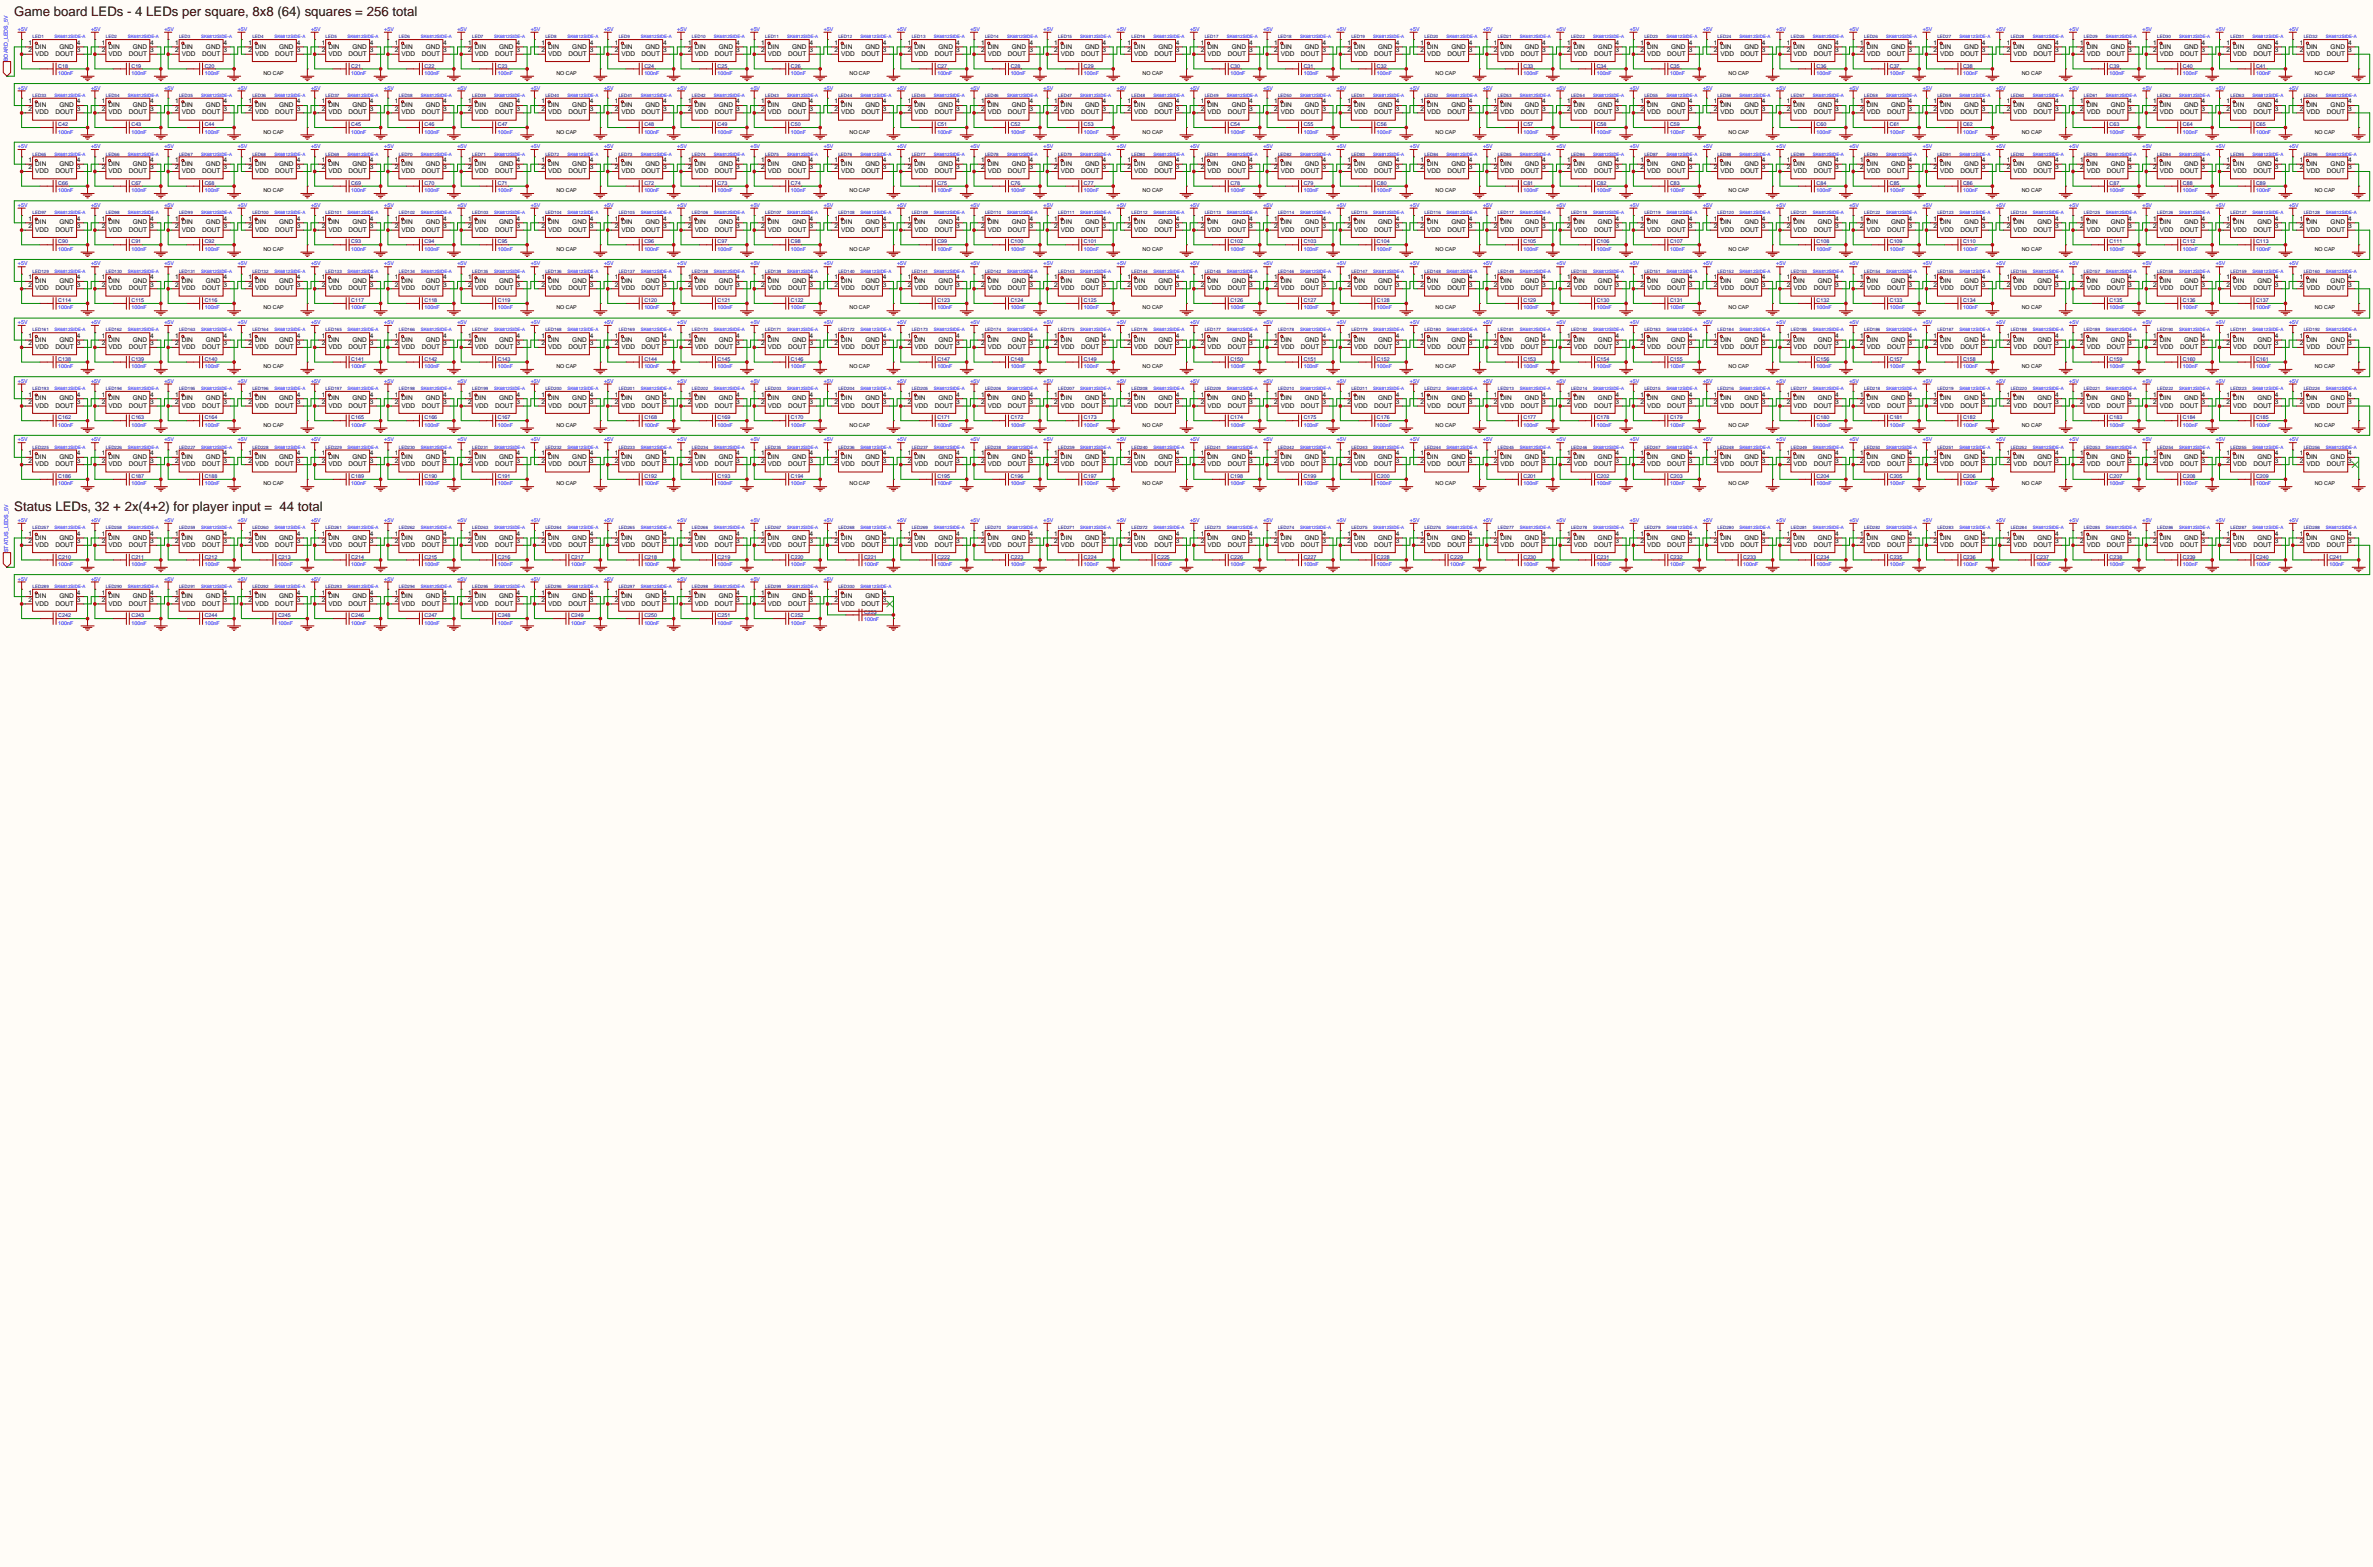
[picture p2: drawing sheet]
<svg xmlns="http://www.w3.org/2000/svg" width="823mm" height="543mm" viewBox="0 0 823 543" stroke-linecap="round" stroke-linejoin="round" font-family="sans-serif">
<defs><g id="words">
<g font-size="4.6">
<text x="5" y="5.6">Game board LEDs - 4 LEDs per square, 8x8 (64) squares = 256 total</text>
<text x="5" y="177.1">Status LEDs, 32 + 2x(4+2) for player input = 44 total</text>
</g>
<g font-size="2.2">
<text x="9.9" y="15.5">1</text>
<text x="12.2" y="16.8">DIN</text>
<text x="20.6" y="16.8">GND</text>
<text x="26.7" y="15.5">4</text>
<text x="35.3" y="15.5">1</text>
<text x="37.6" y="16.8">DIN</text>
<text x="46" y="16.8">GND</text>
<text x="52.1" y="15.5">4</text>
<text x="60.7" y="15.5">1</text>
<text x="63" y="16.8">DIN</text>
<text x="71.4" y="16.8">GND</text>
<text x="77.5" y="15.5">4</text>
<text x="86.1" y="15.5">1</text>
<text x="88.4" y="16.8">DIN</text>
<text x="96.8" y="16.8">GND</text>
<text x="102.9" y="15.5">4</text>
<text x="111.5" y="15.5">1</text>
<text x="113.8" y="16.8">DIN</text>
<text x="122.2" y="16.8">GND</text>
<text x="128.3" y="15.5">4</text>
<text x="136.9" y="15.5">1</text>
<text x="139.2" y="16.8">DIN</text>
<text x="147.6" y="16.8">GND</text>
<text x="153.7" y="15.5">4</text>
<text x="162.3" y="15.5">1</text>
<text x="164.6" y="16.8">DIN</text>
<text x="173" y="16.8">GND</text>
<text x="179.1" y="15.5">4</text>
<text x="187.7" y="15.5">1</text>
<text x="190" y="16.8">DIN</text>
<text x="198.4" y="16.8">GND</text>
<text x="204.5" y="15.5">4</text>
<text x="213.1" y="15.5">1</text>
<text x="215.4" y="16.8">DIN</text>
<text x="223.8" y="16.8">GND</text>
<text x="229.9" y="15.5">4</text>
<text x="238.5" y="15.5">1</text>
<text x="240.8" y="16.8">DIN</text>
<text x="249.2" y="16.8">GND</text>
<text x="255.3" y="15.5">4</text>
<text x="263.9" y="15.5">1</text>
<text x="266.2" y="16.8">DIN</text>
<text x="274.6" y="16.8">GND</text>
<text x="280.7" y="15.5">4</text>
<text x="289.3" y="15.5">1</text>
<text x="291.6" y="16.8">DIN</text>
<text x="300" y="16.8">GND</text>
<text x="306.1" y="15.5">4</text>
<text x="314.7" y="15.5">1</text>
<text x="317" y="16.8">DIN</text>
<text x="325.4" y="16.8">GND</text>
<text x="331.5" y="15.5">4</text>
<text x="340.1" y="15.5">1</text>
<text x="342.4" y="16.8">DIN</text>
<text x="350.8" y="16.8">GND</text>
<text x="356.9" y="15.5">4</text>
<text x="365.5" y="15.5">1</text>
<text x="367.8" y="16.8">DIN</text>
<text x="376.2" y="16.8">GND</text>
<text x="382.3" y="15.5">4</text>
<text x="390.9" y="15.5">1</text>
<text x="393.2" y="16.8">DIN</text>
<text x="401.6" y="16.8">GND</text>
<text x="407.7" y="15.5">4</text>
<text x="416.3" y="15.5">1</text>
<text x="418.6" y="16.8">DIN</text>
<text x="427" y="16.8">GND</text>
<text x="433.1" y="15.5">4</text>
<text x="441.7" y="15.5">1</text>
<text x="444" y="16.8">DIN</text>
<text x="452.4" y="16.8">GND</text>
<text x="458.5" y="15.5">4</text>
<text x="467.1" y="15.5">1</text>
<text x="469.4" y="16.8">DIN</text>
<text x="477.8" y="16.8">GND</text>
<text x="483.9" y="15.5">4</text>
<text x="492.5" y="15.5">1</text>
<text x="494.8" y="16.8">DIN</text>
<text x="503.2" y="16.8">GND</text>
<text x="509.3" y="15.5">4</text>
<text x="517.9" y="15.5">1</text>
<text x="520.2" y="16.8">DIN</text>
<text x="528.6" y="16.8">GND</text>
<text x="534.7" y="15.5">4</text>
<text x="543.3" y="15.5">1</text>
<text x="545.6" y="16.8">DIN</text>
<text x="554" y="16.8">GND</text>
<text x="560.1" y="15.5">4</text>
<text x="568.7" y="15.5">1</text>
<text x="571" y="16.8">DIN</text>
<text x="579.4" y="16.8">GND</text>
<text x="585.5" y="15.5">4</text>
<text x="594.1" y="15.5">1</text>
<text x="596.4" y="16.8">DIN</text>
<text x="604.8" y="16.8">GND</text>
<text x="610.9" y="15.5">4</text>
<text x="619.5" y="15.5">1</text>
<text x="621.8" y="16.8">DIN</text>
<text x="630.2" y="16.8">GND</text>
<text x="636.3" y="15.5">4</text>
<text x="644.9" y="15.5">1</text>
<text x="647.2" y="16.8">DIN</text>
<text x="655.6" y="16.8">GND</text>
<text x="661.7" y="15.5">4</text>
<text x="670.3" y="15.5">1</text>
<text x="672.6" y="16.8">DIN</text>
<text x="681" y="16.8">GND</text>
<text x="687.1" y="15.5">4</text>
<text x="695.7" y="15.5">1</text>
<text x="698" y="16.8">DIN</text>
<text x="706.4" y="16.8">GND</text>
<text x="712.5" y="15.5">4</text>
<text x="721.1" y="15.5">1</text>
<text x="723.4" y="16.8">DIN</text>
<text x="731.8" y="16.8">GND</text>
<text x="737.9" y="15.5">4</text>
<text x="746.5" y="15.5">1</text>
<text x="748.8" y="16.8">DIN</text>
<text x="757.2" y="16.8">GND</text>
<text x="763.3" y="15.5">4</text>
<text x="771.9" y="15.5">1</text>
<text x="774.2" y="16.8">DIN</text>
<text x="782.6" y="16.8">GND</text>
<text x="788.7" y="15.5">4</text>
<text x="797.3" y="15.5">1</text>
<text x="799.6" y="16.8">DIN</text>
<text x="808" y="16.8">GND</text>
<text x="814.1" y="15.5">4</text>
<text x="9.9" y="18.1">2</text>
<text x="12.2" y="19.3">VDD</text>
<text x="19.2" y="19.3">DOUT</text>
<text x="26.7" y="18.1">3</text>
<text x="35.3" y="18.1">2</text>
<text x="37.6" y="19.3">VDD</text>
<text x="44.6" y="19.3">DOUT</text>
<text x="52.1" y="18.1">3</text>
<text x="60.7" y="18.1">2</text>
<text x="63" y="19.3">VDD</text>
<text x="70" y="19.3">DOUT</text>
<text x="77.5" y="18.1">3</text>
<text x="86.1" y="18.1">2</text>
<text x="88.4" y="19.3">VDD</text>
<text x="95.4" y="19.3">DOUT</text>
<text x="102.9" y="18.1">3</text>
<text x="111.5" y="18.1">2</text>
<text x="113.8" y="19.3">VDD</text>
<text x="120.8" y="19.3">DOUT</text>
<text x="128.3" y="18.1">3</text>
<text x="136.9" y="18.1">2</text>
<text x="139.2" y="19.3">VDD</text>
<text x="146.2" y="19.3">DOUT</text>
<text x="153.7" y="18.1">3</text>
<text x="162.3" y="18.1">2</text>
<text x="164.6" y="19.3">VDD</text>
<text x="171.6" y="19.3">DOUT</text>
<text x="179.1" y="18.1">3</text>
<text x="187.7" y="18.1">2</text>
<text x="190" y="19.3">VDD</text>
<text x="197" y="19.3">DOUT</text>
<text x="204.5" y="18.1">3</text>
<text x="213.1" y="18.1">2</text>
<text x="215.4" y="19.3">VDD</text>
<text x="222.4" y="19.3">DOUT</text>
<text x="229.9" y="18.1">3</text>
<text x="238.5" y="18.1">2</text>
<text x="240.8" y="19.3">VDD</text>
<text x="247.8" y="19.3">DOUT</text>
<text x="255.3" y="18.1">3</text>
<text x="263.9" y="18.1">2</text>
<text x="266.2" y="19.3">VDD</text>
<text x="273.2" y="19.3">DOUT</text>
<text x="280.7" y="18.1">3</text>
<text x="289.3" y="18.1">2</text>
<text x="291.6" y="19.3">VDD</text>
<text x="298.6" y="19.3">DOUT</text>
<text x="306.1" y="18.1">3</text>
<text x="314.7" y="18.1">2</text>
<text x="317" y="19.3">VDD</text>
<text x="324" y="19.3">DOUT</text>
<text x="331.5" y="18.1">3</text>
<text x="340.1" y="18.1">2</text>
<text x="342.4" y="19.3">VDD</text>
<text x="349.4" y="19.3">DOUT</text>
<text x="356.9" y="18.1">3</text>
<text x="365.5" y="18.1">2</text>
<text x="367.8" y="19.3">VDD</text>
<text x="374.8" y="19.3">DOUT</text>
<text x="382.3" y="18.1">3</text>
<text x="390.9" y="18.1">2</text>
<text x="393.2" y="19.3">VDD</text>
<text x="400.2" y="19.3">DOUT</text>
<text x="407.7" y="18.1">3</text>
<text x="416.3" y="18.1">2</text>
<text x="418.6" y="19.3">VDD</text>
<text x="425.6" y="19.3">DOUT</text>
<text x="433.1" y="18.1">3</text>
<text x="441.7" y="18.1">2</text>
<text x="444" y="19.3">VDD</text>
<text x="451" y="19.3">DOUT</text>
<text x="458.5" y="18.1">3</text>
<text x="467.1" y="18.1">2</text>
<text x="469.4" y="19.3">VDD</text>
<text x="476.4" y="19.3">DOUT</text>
<text x="483.9" y="18.1">3</text>
<text x="492.5" y="18.1">2</text>
<text x="494.8" y="19.3">VDD</text>
<text x="501.8" y="19.3">DOUT</text>
<text x="509.3" y="18.1">3</text>
<text x="517.9" y="18.1">2</text>
<text x="520.2" y="19.3">VDD</text>
<text x="527.2" y="19.3">DOUT</text>
<text x="534.7" y="18.1">3</text>
<text x="543.3" y="18.1">2</text>
<text x="545.6" y="19.3">VDD</text>
<text x="552.6" y="19.3">DOUT</text>
<text x="560.1" y="18.1">3</text>
<text x="568.7" y="18.1">2</text>
<text x="571" y="19.3">VDD</text>
<text x="578" y="19.3">DOUT</text>
<text x="585.5" y="18.1">3</text>
<text x="594.1" y="18.1">2</text>
<text x="596.4" y="19.3">VDD</text>
<text x="603.4" y="19.3">DOUT</text>
<text x="610.9" y="18.1">3</text>
<text x="619.5" y="18.1">2</text>
<text x="621.8" y="19.3">VDD</text>
<text x="628.8" y="19.3">DOUT</text>
<text x="636.3" y="18.1">3</text>
<text x="644.9" y="18.1">2</text>
<text x="647.2" y="19.3">VDD</text>
<text x="654.2" y="19.3">DOUT</text>
<text x="661.7" y="18.1">3</text>
<text x="670.3" y="18.1">2</text>
<text x="672.6" y="19.3">VDD</text>
<text x="679.6" y="19.3">DOUT</text>
<text x="687.1" y="18.1">3</text>
<text x="695.7" y="18.1">2</text>
<text x="698" y="19.3">VDD</text>
<text x="705" y="19.3">DOUT</text>
<text x="712.5" y="18.1">3</text>
<text x="721.1" y="18.1">2</text>
<text x="723.4" y="19.3">VDD</text>
<text x="730.4" y="19.3">DOUT</text>
<text x="737.9" y="18.1">3</text>
<text x="746.5" y="18.1">2</text>
<text x="748.8" y="19.3">VDD</text>
<text x="755.8" y="19.3">DOUT</text>
<text x="763.3" y="18.1">3</text>
<text x="771.9" y="18.1">2</text>
<text x="774.2" y="19.3">VDD</text>
<text x="781.2" y="19.3">DOUT</text>
<text x="788.7" y="18.1">3</text>
<text x="797.3" y="18.1">2</text>
<text x="799.6" y="19.3">VDD</text>
<text x="806.6" y="19.3">DOUT</text>
<text x="814.1" y="18.1">3</text>
<text x="9.9" y="35.9">1</text>
<text x="26.7" y="35.9">4</text>
<text x="35.3" y="35.9">1</text>
<text x="52.1" y="35.9">4</text>
<text x="60.7" y="35.9">1</text>
<text x="77.5" y="35.9">4</text>
<text x="86.1" y="35.9">1</text>
<text x="102.9" y="35.9">4</text>
<text x="111.5" y="35.9">1</text>
<text x="128.3" y="35.9">4</text>
<text x="136.9" y="35.9">1</text>
<text x="153.7" y="35.9">4</text>
<text x="162.3" y="35.9">1</text>
<text x="179.1" y="35.9">4</text>
<text x="187.7" y="35.9">1</text>
<text x="204.5" y="35.9">4</text>
<text x="213.1" y="35.9">1</text>
<text x="229.9" y="35.9">4</text>
<text x="238.5" y="35.9">1</text>
<text x="255.3" y="35.9">4</text>
<text x="263.9" y="35.9">1</text>
<text x="280.7" y="35.9">4</text>
<text x="289.3" y="35.9">1</text>
<text x="306.1" y="35.9">4</text>
<text x="314.7" y="35.9">1</text>
<text x="331.5" y="35.9">4</text>
<text x="340.1" y="35.9">1</text>
<text x="356.9" y="35.9">4</text>
<text x="365.5" y="35.9">1</text>
<text x="382.3" y="35.9">4</text>
<text x="390.9" y="35.9">1</text>
<text x="407.7" y="35.9">4</text>
<text x="416.3" y="35.9">1</text>
<text x="433.1" y="35.9">4</text>
<text x="441.7" y="35.9">1</text>
<text x="458.5" y="35.9">4</text>
<text x="467.1" y="35.9">1</text>
<text x="483.9" y="35.9">4</text>
<text x="492.5" y="35.9">1</text>
<text x="509.3" y="35.9">4</text>
<text x="517.9" y="35.9">1</text>
<text x="534.7" y="35.9">4</text>
<text x="543.3" y="35.9">1</text>
<text x="560.1" y="35.9">4</text>
<text x="568.7" y="35.9">1</text>
<text x="585.5" y="35.9">4</text>
<text x="594.1" y="35.9">1</text>
<text x="610.9" y="35.9">4</text>
<text x="619.5" y="35.9">1</text>
<text x="636.3" y="35.9">4</text>
<text x="644.9" y="35.9">1</text>
<text x="661.7" y="35.9">4</text>
<text x="670.3" y="35.9">1</text>
<text x="687.1" y="35.9">4</text>
<text x="695.7" y="35.9">1</text>
<text x="712.5" y="35.9">4</text>
<text x="721.1" y="35.9">1</text>
<text x="737.9" y="35.9">4</text>
<text x="746.5" y="35.9">1</text>
<text x="763.3" y="35.9">4</text>
<text x="771.9" y="35.9">1</text>
<text x="788.7" y="35.9">4</text>
<text x="797.3" y="35.9">1</text>
<text x="814.1" y="35.9">4</text>
<text x="9.9" y="38.4">2</text>
<text x="12.2" y="37.1">DIN</text>
<text x="12.2" y="39.7">VDD</text>
<text x="19.2" y="39.7">DOUT</text>
<text x="20.6" y="37.1">GND</text>
<text x="26.7" y="38.4">3</text>
<text x="35.3" y="38.4">2</text>
<text x="37.6" y="37.1">DIN</text>
<text x="37.6" y="39.7">VDD</text>
<text x="44.6" y="39.7">DOUT</text>
<text x="46" y="37.1">GND</text>
<text x="52.1" y="38.4">3</text>
<text x="60.7" y="38.4">2</text>
<text x="63" y="37.1">DIN</text>
<text x="63" y="39.7">VDD</text>
<text x="70" y="39.7">DOUT</text>
<text x="71.4" y="37.1">GND</text>
<text x="77.5" y="38.4">3</text>
<text x="86.1" y="38.4">2</text>
<text x="88.4" y="37.1">DIN</text>
<text x="88.4" y="39.7">VDD</text>
<text x="95.4" y="39.7">DOUT</text>
<text x="96.8" y="37.1">GND</text>
<text x="102.9" y="38.4">3</text>
<text x="111.5" y="38.4">2</text>
<text x="113.8" y="37.1">DIN</text>
<text x="113.8" y="39.7">VDD</text>
<text x="120.8" y="39.7">DOUT</text>
<text x="122.2" y="37.1">GND</text>
<text x="128.3" y="38.4">3</text>
<text x="136.9" y="38.4">2</text>
<text x="139.2" y="37.1">DIN</text>
<text x="139.2" y="39.7">VDD</text>
<text x="146.2" y="39.7">DOUT</text>
<text x="147.6" y="37.1">GND</text>
<text x="153.7" y="38.4">3</text>
<text x="162.3" y="38.4">2</text>
<text x="164.6" y="37.1">DIN</text>
<text x="164.6" y="39.7">VDD</text>
<text x="171.6" y="39.7">DOUT</text>
<text x="173" y="37.1">GND</text>
<text x="179.1" y="38.4">3</text>
<text x="187.7" y="38.4">2</text>
<text x="190" y="37.1">DIN</text>
<text x="190" y="39.7">VDD</text>
<text x="197" y="39.7">DOUT</text>
<text x="198.4" y="37.1">GND</text>
<text x="204.5" y="38.4">3</text>
<text x="213.1" y="38.4">2</text>
<text x="215.4" y="37.1">DIN</text>
<text x="215.4" y="39.7">VDD</text>
<text x="222.4" y="39.7">DOUT</text>
<text x="223.8" y="37.1">GND</text>
<text x="229.9" y="38.4">3</text>
<text x="238.5" y="38.4">2</text>
<text x="240.8" y="37.1">DIN</text>
<text x="240.8" y="39.7">VDD</text>
<text x="247.8" y="39.7">DOUT</text>
<text x="249.2" y="37.1">GND</text>
<text x="255.3" y="38.4">3</text>
<text x="263.9" y="38.4">2</text>
<text x="266.2" y="37.1">DIN</text>
<text x="266.2" y="39.7">VDD</text>
<text x="273.2" y="39.7">DOUT</text>
<text x="274.6" y="37.1">GND</text>
<text x="280.7" y="38.4">3</text>
<text x="289.3" y="38.4">2</text>
<text x="291.6" y="37.1">DIN</text>
<text x="291.6" y="39.7">VDD</text>
<text x="298.6" y="39.7">DOUT</text>
<text x="300" y="37.1">GND</text>
<text x="306.1" y="38.4">3</text>
<text x="314.7" y="38.4">2</text>
<text x="317" y="37.1">DIN</text>
<text x="317" y="39.7">VDD</text>
<text x="324" y="39.7">DOUT</text>
<text x="325.4" y="37.1">GND</text>
<text x="331.5" y="38.4">3</text>
<text x="340.1" y="38.4">2</text>
<text x="342.4" y="37.1">DIN</text>
<text x="342.4" y="39.7">VDD</text>
<text x="349.4" y="39.7">DOUT</text>
<text x="350.8" y="37.1">GND</text>
<text x="356.9" y="38.4">3</text>
<text x="365.5" y="38.4">2</text>
<text x="367.8" y="37.1">DIN</text>
<text x="367.8" y="39.7">VDD</text>
<text x="374.8" y="39.7">DOUT</text>
<text x="376.2" y="37.1">GND</text>
<text x="382.3" y="38.4">3</text>
<text x="390.9" y="38.4">2</text>
<text x="393.2" y="37.1">DIN</text>
<text x="393.2" y="39.7">VDD</text>
<text x="400.2" y="39.7">DOUT</text>
<text x="401.6" y="37.1">GND</text>
<text x="407.7" y="38.4">3</text>
<text x="416.3" y="38.4">2</text>
<text x="418.6" y="37.1">DIN</text>
<text x="418.6" y="39.7">VDD</text>
<text x="425.6" y="39.7">DOUT</text>
<text x="427" y="37.1">GND</text>
<text x="433.1" y="38.4">3</text>
<text x="441.7" y="38.4">2</text>
<text x="444" y="37.1">DIN</text>
<text x="444" y="39.7">VDD</text>
<text x="451" y="39.7">DOUT</text>
<text x="452.4" y="37.1">GND</text>
<text x="458.5" y="38.4">3</text>
<text x="467.1" y="38.4">2</text>
<text x="469.4" y="37.1">DIN</text>
<text x="469.4" y="39.7">VDD</text>
<text x="476.4" y="39.7">DOUT</text>
<text x="477.8" y="37.1">GND</text>
<text x="483.9" y="38.4">3</text>
<text x="492.5" y="38.4">2</text>
<text x="494.8" y="37.1">DIN</text>
<text x="494.8" y="39.7">VDD</text>
<text x="501.8" y="39.7">DOUT</text>
<text x="503.2" y="37.1">GND</text>
<text x="509.3" y="38.4">3</text>
<text x="517.9" y="38.4">2</text>
<text x="520.2" y="37.1">DIN</text>
<text x="520.2" y="39.7">VDD</text>
<text x="527.2" y="39.7">DOUT</text>
<text x="528.6" y="37.1">GND</text>
<text x="534.7" y="38.4">3</text>
<text x="543.3" y="38.4">2</text>
<text x="545.6" y="37.1">DIN</text>
<text x="545.6" y="39.7">VDD</text>
<text x="552.6" y="39.7">DOUT</text>
<text x="554" y="37.1">GND</text>
<text x="560.1" y="38.4">3</text>
<text x="568.7" y="38.4">2</text>
<text x="571" y="37.1">DIN</text>
<text x="571" y="39.7">VDD</text>
<text x="578" y="39.7">DOUT</text>
<text x="579.4" y="37.1">GND</text>
<text x="585.5" y="38.4">3</text>
<text x="594.1" y="38.4">2</text>
<text x="596.4" y="37.1">DIN</text>
<text x="596.4" y="39.7">VDD</text>
<text x="603.4" y="39.7">DOUT</text>
<text x="604.8" y="37.1">GND</text>
<text x="610.9" y="38.4">3</text>
<text x="619.5" y="38.4">2</text>
<text x="621.8" y="37.1">DIN</text>
<text x="621.8" y="39.7">VDD</text>
<text x="628.8" y="39.7">DOUT</text>
<text x="630.2" y="37.1">GND</text>
<text x="636.3" y="38.4">3</text>
<text x="644.9" y="38.4">2</text>
<text x="647.2" y="37.1">DIN</text>
<text x="647.2" y="39.7">VDD</text>
<text x="654.2" y="39.7">DOUT</text>
<text x="655.6" y="37.1">GND</text>
<text x="661.7" y="38.4">3</text>
<text x="670.3" y="38.4">2</text>
<text x="672.6" y="37.1">DIN</text>
<text x="672.6" y="39.7">VDD</text>
<text x="679.6" y="39.7">DOUT</text>
<text x="681" y="37.1">GND</text>
<text x="687.1" y="38.4">3</text>
<text x="695.7" y="38.4">2</text>
<text x="698" y="37.1">DIN</text>
<text x="698" y="39.7">VDD</text>
<text x="705" y="39.7">DOUT</text>
<text x="706.4" y="37.1">GND</text>
<text x="712.5" y="38.4">3</text>
<text x="721.1" y="38.4">2</text>
<text x="723.4" y="37.1">DIN</text>
<text x="723.4" y="39.7">VDD</text>
<text x="730.4" y="39.7">DOUT</text>
<text x="731.8" y="37.1">GND</text>
<text x="737.9" y="38.4">3</text>
<text x="746.5" y="38.4">2</text>
<text x="748.8" y="37.1">DIN</text>
<text x="748.8" y="39.7">VDD</text>
<text x="755.8" y="39.7">DOUT</text>
<text x="757.2" y="37.1">GND</text>
<text x="763.3" y="38.4">3</text>
<text x="771.9" y="38.4">2</text>
<text x="774.2" y="37.1">DIN</text>
<text x="774.2" y="39.7">VDD</text>
<text x="781.2" y="39.7">DOUT</text>
<text x="782.6" y="37.1">GND</text>
<text x="788.7" y="38.4">3</text>
<text x="797.3" y="38.4">2</text>
<text x="799.6" y="37.1">DIN</text>
<text x="799.6" y="39.7">VDD</text>
<text x="806.6" y="39.7">DOUT</text>
<text x="808" y="37.1">GND</text>
<text x="814.1" y="38.4">3</text>
<text x="9.9" y="56.2">1</text>
<text x="9.9" y="58.7">2</text>
<text x="12.2" y="57.4">DIN</text>
<text x="12.2" y="60">VDD</text>
<text x="19.2" y="60">DOUT</text>
<text x="20.6" y="57.4">GND</text>
<text x="26.7" y="58.7">3</text>
<text x="26.7" y="56.2">4</text>
<text x="35.3" y="56.2">1</text>
<text x="35.3" y="58.7">2</text>
<text x="37.6" y="57.4">DIN</text>
<text x="37.6" y="60">VDD</text>
<text x="44.6" y="60">DOUT</text>
<text x="46" y="57.4">GND</text>
<text x="52.1" y="58.7">3</text>
<text x="52.1" y="56.2">4</text>
<text x="60.7" y="56.2">1</text>
<text x="60.7" y="58.7">2</text>
<text x="63" y="57.4">DIN</text>
<text x="63" y="60">VDD</text>
<text x="70" y="60">DOUT</text>
<text x="71.4" y="57.4">GND</text>
<text x="77.5" y="58.7">3</text>
<text x="77.5" y="56.2">4</text>
<text x="86.1" y="56.2">1</text>
<text x="86.1" y="58.7">2</text>
<text x="88.4" y="57.4">DIN</text>
<text x="88.4" y="60">VDD</text>
<text x="95.4" y="60">DOUT</text>
<text x="96.8" y="57.4">GND</text>
<text x="102.9" y="58.7">3</text>
<text x="102.9" y="56.2">4</text>
<text x="111.5" y="56.2">1</text>
<text x="111.5" y="58.7">2</text>
<text x="113.8" y="57.4">DIN</text>
<text x="113.8" y="60">VDD</text>
<text x="120.8" y="60">DOUT</text>
<text x="122.2" y="57.4">GND</text>
<text x="128.3" y="58.7">3</text>
<text x="128.3" y="56.2">4</text>
<text x="136.9" y="56.2">1</text>
<text x="136.9" y="58.7">2</text>
<text x="139.2" y="57.4">DIN</text>
<text x="139.2" y="60">VDD</text>
<text x="146.2" y="60">DOUT</text>
<text x="147.6" y="57.4">GND</text>
<text x="153.7" y="58.7">3</text>
<text x="153.7" y="56.2">4</text>
<text x="162.3" y="56.2">1</text>
<text x="162.3" y="58.7">2</text>
<text x="164.6" y="57.4">DIN</text>
<text x="164.6" y="60">VDD</text>
<text x="171.6" y="60">DOUT</text>
<text x="173" y="57.4">GND</text>
<text x="179.1" y="58.7">3</text>
<text x="179.1" y="56.2">4</text>
<text x="187.7" y="56.2">1</text>
<text x="187.7" y="58.7">2</text>
<text x="190" y="57.4">DIN</text>
<text x="190" y="60">VDD</text>
<text x="197" y="60">DOUT</text>
<text x="198.4" y="57.4">GND</text>
<text x="204.5" y="58.7">3</text>
<text x="204.5" y="56.2">4</text>
<text x="213.1" y="56.2">1</text>
<text x="213.1" y="58.7">2</text>
<text x="215.4" y="57.4">DIN</text>
<text x="215.4" y="60">VDD</text>
<text x="222.4" y="60">DOUT</text>
<text x="223.8" y="57.4">GND</text>
<text x="229.9" y="58.7">3</text>
<text x="229.9" y="56.2">4</text>
<text x="238.5" y="56.2">1</text>
<text x="238.5" y="58.7">2</text>
<text x="240.8" y="57.4">DIN</text>
<text x="240.8" y="60">VDD</text>
<text x="247.8" y="60">DOUT</text>
<text x="249.2" y="57.4">GND</text>
<text x="255.3" y="58.7">3</text>
<text x="255.3" y="56.2">4</text>
<text x="263.9" y="56.2">1</text>
<text x="263.9" y="58.7">2</text>
<text x="266.2" y="57.4">DIN</text>
<text x="266.2" y="60">VDD</text>
<text x="273.2" y="60">DOUT</text>
<text x="274.6" y="57.4">GND</text>
<text x="280.7" y="58.7">3</text>
<text x="280.7" y="56.2">4</text>
<text x="289.3" y="56.2">1</text>
<text x="289.3" y="58.7">2</text>
<text x="291.6" y="57.4">DIN</text>
<text x="291.6" y="60">VDD</text>
<text x="298.6" y="60">DOUT</text>
<text x="300" y="57.4">GND</text>
<text x="306.1" y="58.7">3</text>
<text x="306.1" y="56.2">4</text>
<text x="314.7" y="56.2">1</text>
<text x="314.7" y="58.7">2</text>
<text x="317" y="57.4">DIN</text>
<text x="317" y="60">VDD</text>
<text x="324" y="60">DOUT</text>
<text x="325.4" y="57.4">GND</text>
<text x="331.5" y="58.7">3</text>
<text x="331.5" y="56.2">4</text>
<text x="340.1" y="56.2">1</text>
<text x="340.1" y="58.7">2</text>
<text x="342.4" y="57.4">DIN</text>
<text x="342.4" y="60">VDD</text>
<text x="349.4" y="60">DOUT</text>
<text x="350.8" y="57.4">GND</text>
<text x="356.9" y="58.7">3</text>
<text x="356.9" y="56.2">4</text>
<text x="365.5" y="56.2">1</text>
<text x="365.5" y="58.7">2</text>
<text x="367.8" y="57.4">DIN</text>
<text x="367.8" y="60">VDD</text>
<text x="374.8" y="60">DOUT</text>
<text x="376.2" y="57.4">GND</text>
<text x="382.3" y="58.7">3</text>
<text x="382.3" y="56.2">4</text>
<text x="390.9" y="56.2">1</text>
<text x="390.9" y="58.7">2</text>
<text x="393.2" y="57.4">DIN</text>
<text x="393.2" y="60">VDD</text>
<text x="400.2" y="60">DOUT</text>
<text x="401.6" y="57.4">GND</text>
<text x="407.7" y="58.7">3</text>
<text x="407.7" y="56.2">4</text>
<text x="416.3" y="56.2">1</text>
<text x="416.3" y="58.7">2</text>
<text x="418.6" y="57.4">DIN</text>
<text x="418.6" y="60">VDD</text>
<text x="425.6" y="60">DOUT</text>
<text x="427" y="57.4">GND</text>
<text x="433.1" y="58.7">3</text>
<text x="433.1" y="56.2">4</text>
<text x="441.7" y="56.2">1</text>
<text x="441.7" y="58.7">2</text>
<text x="444" y="57.4">DIN</text>
<text x="444" y="60">VDD</text>
<text x="451" y="60">DOUT</text>
<text x="452.4" y="57.4">GND</text>
<text x="458.5" y="58.7">3</text>
<text x="458.5" y="56.2">4</text>
<text x="467.1" y="56.2">1</text>
<text x="467.1" y="58.7">2</text>
<text x="469.4" y="57.4">DIN</text>
<text x="469.4" y="60">VDD</text>
<text x="476.4" y="60">DOUT</text>
<text x="477.8" y="57.4">GND</text>
<text x="483.9" y="58.7">3</text>
<text x="483.9" y="56.2">4</text>
<text x="492.5" y="56.2">1</text>
<text x="492.5" y="58.7">2</text>
<text x="494.8" y="57.4">DIN</text>
<text x="494.8" y="60">VDD</text>
<text x="501.8" y="60">DOUT</text>
<text x="503.2" y="57.4">GND</text>
<text x="509.3" y="58.7">3</text>
<text x="509.3" y="56.2">4</text>
<text x="517.9" y="56.2">1</text>
<text x="517.9" y="58.7">2</text>
<text x="520.2" y="57.4">DIN</text>
<text x="520.2" y="60">VDD</text>
<text x="527.2" y="60">DOUT</text>
<text x="528.6" y="57.4">GND</text>
<text x="534.7" y="58.7">3</text>
<text x="534.7" y="56.2">4</text>
<text x="543.3" y="56.2">1</text>
<text x="543.3" y="58.7">2</text>
<text x="545.6" y="57.4">DIN</text>
<text x="545.6" y="60">VDD</text>
<text x="552.6" y="60">DOUT</text>
<text x="554" y="57.4">GND</text>
<text x="560.1" y="58.7">3</text>
<text x="560.1" y="56.2">4</text>
<text x="568.7" y="56.2">1</text>
<text x="568.7" y="58.7">2</text>
<text x="571" y="57.4">DIN</text>
<text x="571" y="60">VDD</text>
<text x="578" y="60">DOUT</text>
<text x="579.4" y="57.4">GND</text>
<text x="585.5" y="58.7">3</text>
<text x="585.5" y="56.2">4</text>
<text x="594.1" y="56.2">1</text>
<text x="594.1" y="58.7">2</text>
<text x="596.4" y="57.4">DIN</text>
<text x="596.4" y="60">VDD</text>
<text x="603.4" y="60">DOUT</text>
<text x="604.8" y="57.4">GND</text>
<text x="610.9" y="58.7">3</text>
<text x="610.9" y="56.2">4</text>
<text x="619.5" y="56.2">1</text>
<text x="619.5" y="58.7">2</text>
<text x="621.8" y="57.4">DIN</text>
<text x="621.8" y="60">VDD</text>
<text x="628.8" y="60">DOUT</text>
<text x="630.2" y="57.4">GND</text>
<text x="636.3" y="58.7">3</text>
<text x="636.3" y="56.2">4</text>
<text x="644.9" y="56.2">1</text>
<text x="644.9" y="58.7">2</text>
<text x="647.2" y="57.4">DIN</text>
<text x="647.2" y="60">VDD</text>
<text x="654.2" y="60">DOUT</text>
<text x="655.6" y="57.4">GND</text>
<text x="661.7" y="58.7">3</text>
<text x="661.7" y="56.2">4</text>
<text x="670.3" y="56.2">1</text>
<text x="670.3" y="58.7">2</text>
<text x="672.6" y="57.4">DIN</text>
<text x="672.6" y="60">VDD</text>
<text x="679.6" y="60">DOUT</text>
<text x="681" y="57.4">GND</text>
<text x="687.1" y="58.7">3</text>
<text x="687.1" y="56.2">4</text>
<text x="695.7" y="56.2">1</text>
<text x="695.7" y="58.7">2</text>
<text x="698" y="57.4">DIN</text>
<text x="698" y="60">VDD</text>
<text x="705" y="60">DOUT</text>
<text x="706.4" y="57.4">GND</text>
<text x="712.5" y="58.7">3</text>
<text x="712.5" y="56.2">4</text>
<text x="721.1" y="56.2">1</text>
<text x="721.1" y="58.7">2</text>
<text x="723.4" y="57.4">DIN</text>
<text x="723.4" y="60">VDD</text>
<text x="730.4" y="60">DOUT</text>
<text x="731.8" y="57.4">GND</text>
<text x="737.9" y="58.7">3</text>
<text x="737.9" y="56.2">4</text>
<text x="746.5" y="56.2">1</text>
<text x="746.5" y="58.7">2</text>
<text x="748.8" y="57.4">DIN</text>
<text x="748.8" y="60">VDD</text>
<text x="755.8" y="60">DOUT</text>
<text x="757.2" y="57.4">GND</text>
<text x="763.3" y="58.7">3</text>
<text x="763.3" y="56.2">4</text>
<text x="771.9" y="56.2">1</text>
<text x="771.9" y="58.7">2</text>
<text x="774.2" y="57.4">DIN</text>
<text x="774.2" y="60">VDD</text>
<text x="781.2" y="60">DOUT</text>
<text x="782.6" y="57.4">GND</text>
<text x="788.7" y="58.7">3</text>
<text x="788.7" y="56.2">4</text>
<text x="797.3" y="56.2">1</text>
<text x="797.3" y="58.7">2</text>
<text x="799.6" y="57.4">DIN</text>
<text x="799.6" y="60">VDD</text>
<text x="806.6" y="60">DOUT</text>
<text x="808" y="57.4">GND</text>
<text x="814.1" y="58.7">3</text>
<text x="814.1" y="56.2">4</text>
<text x="9.9" y="76.5">1</text>
<text x="12.2" y="77.8">DIN</text>
<text x="20.6" y="77.8">GND</text>
<text x="26.7" y="76.5">4</text>
<text x="35.3" y="76.5">1</text>
<text x="37.6" y="77.8">DIN</text>
<text x="46" y="77.8">GND</text>
<text x="52.1" y="76.5">4</text>
<text x="60.7" y="76.5">1</text>
<text x="63" y="77.8">DIN</text>
<text x="71.4" y="77.8">GND</text>
<text x="77.5" y="76.5">4</text>
<text x="86.1" y="76.5">1</text>
<text x="88.4" y="77.8">DIN</text>
<text x="96.8" y="77.8">GND</text>
<text x="102.9" y="76.5">4</text>
<text x="111.5" y="76.5">1</text>
<text x="113.8" y="77.8">DIN</text>
<text x="122.2" y="77.8">GND</text>
<text x="128.3" y="76.5">4</text>
<text x="136.9" y="76.5">1</text>
<text x="139.2" y="77.8">DIN</text>
<text x="147.6" y="77.8">GND</text>
<text x="153.7" y="76.5">4</text>
<text x="162.3" y="76.5">1</text>
<text x="164.6" y="77.8">DIN</text>
<text x="173" y="77.8">GND</text>
<text x="179.1" y="76.5">4</text>
<text x="187.7" y="76.5">1</text>
<text x="190" y="77.8">DIN</text>
<text x="198.4" y="77.8">GND</text>
<text x="204.5" y="76.5">4</text>
<text x="213.1" y="76.5">1</text>
<text x="215.4" y="77.8">DIN</text>
<text x="223.8" y="77.8">GND</text>
<text x="229.9" y="76.5">4</text>
<text x="238.5" y="76.5">1</text>
<text x="240.8" y="77.8">DIN</text>
<text x="249.2" y="77.8">GND</text>
<text x="255.3" y="76.5">4</text>
<text x="263.9" y="76.5">1</text>
<text x="266.2" y="77.8">DIN</text>
<text x="274.6" y="77.8">GND</text>
<text x="280.7" y="76.5">4</text>
<text x="289.3" y="76.5">1</text>
<text x="291.6" y="77.8">DIN</text>
<text x="300" y="77.8">GND</text>
<text x="306.1" y="76.5">4</text>
<text x="314.7" y="76.5">1</text>
<text x="317" y="77.8">DIN</text>
<text x="325.4" y="77.8">GND</text>
<text x="331.5" y="76.5">4</text>
<text x="340.1" y="76.5">1</text>
<text x="342.4" y="77.8">DIN</text>
<text x="350.8" y="77.8">GND</text>
<text x="356.9" y="76.5">4</text>
<text x="365.5" y="76.5">1</text>
<text x="367.8" y="77.8">DIN</text>
<text x="376.2" y="77.8">GND</text>
<text x="382.3" y="76.5">4</text>
<text x="390.9" y="76.5">1</text>
<text x="393.2" y="77.8">DIN</text>
<text x="401.6" y="77.8">GND</text>
<text x="407.7" y="76.5">4</text>
<text x="416.3" y="76.5">1</text>
<text x="418.6" y="77.8">DIN</text>
<text x="427" y="77.8">GND</text>
<text x="433.1" y="76.5">4</text>
<text x="441.7" y="76.5">1</text>
<text x="444" y="77.8">DIN</text>
<text x="452.4" y="77.8">GND</text>
<text x="458.5" y="76.5">4</text>
<text x="467.1" y="76.5">1</text>
<text x="469.4" y="77.8">DIN</text>
<text x="477.8" y="77.8">GND</text>
<text x="483.9" y="76.5">4</text>
<text x="492.5" y="76.5">1</text>
<text x="494.8" y="77.8">DIN</text>
<text x="503.2" y="77.8">GND</text>
<text x="509.3" y="76.5">4</text>
<text x="517.9" y="76.5">1</text>
<text x="520.2" y="77.8">DIN</text>
<text x="528.6" y="77.8">GND</text>
<text x="534.7" y="76.5">4</text>
<text x="543.3" y="76.5">1</text>
<text x="545.6" y="77.8">DIN</text>
<text x="554" y="77.8">GND</text>
<text x="560.1" y="76.5">4</text>
<text x="568.7" y="76.5">1</text>
<text x="571" y="77.8">DIN</text>
<text x="579.4" y="77.8">GND</text>
<text x="585.5" y="76.5">4</text>
<text x="594.1" y="76.5">1</text>
<text x="596.4" y="77.8">DIN</text>
<text x="604.8" y="77.8">GND</text>
<text x="610.9" y="76.5">4</text>
<text x="619.5" y="76.5">1</text>
<text x="621.8" y="77.8">DIN</text>
<text x="630.2" y="77.8">GND</text>
<text x="636.3" y="76.5">4</text>
<text x="644.9" y="76.5">1</text>
<text x="647.2" y="77.8">DIN</text>
<text x="655.6" y="77.8">GND</text>
<text x="661.7" y="76.5">4</text>
<text x="670.3" y="76.5">1</text>
<text x="672.6" y="77.8">DIN</text>
<text x="681" y="77.8">GND</text>
<text x="687.1" y="76.5">4</text>
<text x="695.7" y="76.5">1</text>
<text x="698" y="77.8">DIN</text>
<text x="706.4" y="77.8">GND</text>
<text x="712.5" y="76.5">4</text>
<text x="721.1" y="76.5">1</text>
<text x="723.4" y="77.8">DIN</text>
<text x="731.8" y="77.8">GND</text>
<text x="737.9" y="76.5">4</text>
<text x="746.5" y="76.5">1</text>
<text x="748.8" y="77.8">DIN</text>
<text x="757.2" y="77.8">GND</text>
<text x="763.3" y="76.5">4</text>
<text x="771.9" y="76.5">1</text>
<text x="774.2" y="77.8">DIN</text>
<text x="782.6" y="77.8">GND</text>
<text x="788.7" y="76.5">4</text>
<text x="797.3" y="76.5">1</text>
<text x="799.6" y="77.8">DIN</text>
<text x="808" y="77.8">GND</text>
<text x="814.1" y="76.5">4</text>
<text x="9.9" y="79">2</text>
<text x="12.2" y="80.3">VDD</text>
<text x="19.2" y="80.3">DOUT</text>
<text x="26.7" y="79">3</text>
<text x="35.3" y="79">2</text>
<text x="37.6" y="80.3">VDD</text>
<text x="44.6" y="80.3">DOUT</text>
<text x="52.1" y="79">3</text>
<text x="60.7" y="79">2</text>
<text x="63" y="80.3">VDD</text>
<text x="70" y="80.3">DOUT</text>
<text x="77.5" y="79">3</text>
<text x="86.1" y="79">2</text>
<text x="88.4" y="80.3">VDD</text>
<text x="95.4" y="80.3">DOUT</text>
<text x="102.9" y="79">3</text>
<text x="111.5" y="79">2</text>
<text x="113.8" y="80.3">VDD</text>
<text x="120.8" y="80.3">DOUT</text>
<text x="128.3" y="79">3</text>
<text x="136.9" y="79">2</text>
<text x="139.2" y="80.3">VDD</text>
<text x="146.2" y="80.3">DOUT</text>
<text x="153.7" y="79">3</text>
<text x="162.3" y="79">2</text>
<text x="164.6" y="80.3">VDD</text>
<text x="171.6" y="80.3">DOUT</text>
<text x="179.1" y="79">3</text>
<text x="187.7" y="79">2</text>
<text x="190" y="80.3">VDD</text>
<text x="197" y="80.3">DOUT</text>
<text x="204.5" y="79">3</text>
<text x="213.1" y="79">2</text>
<text x="215.4" y="80.3">VDD</text>
<text x="222.4" y="80.3">DOUT</text>
<text x="229.9" y="79">3</text>
<text x="238.5" y="79">2</text>
<text x="240.8" y="80.3">VDD</text>
<text x="247.8" y="80.3">DOUT</text>
<text x="255.3" y="79">3</text>
<text x="263.9" y="79">2</text>
<text x="266.2" y="80.3">VDD</text>
<text x="273.2" y="80.3">DOUT</text>
<text x="280.7" y="79">3</text>
<text x="289.3" y="79">2</text>
<text x="291.6" y="80.3">VDD</text>
<text x="298.6" y="80.3">DOUT</text>
<text x="306.1" y="79">3</text>
<text x="314.7" y="79">2</text>
<text x="317" y="80.3">VDD</text>
<text x="324" y="80.3">DOUT</text>
<text x="331.5" y="79">3</text>
<text x="340.1" y="79">2</text>
<text x="342.4" y="80.3">VDD</text>
<text x="349.4" y="80.3">DOUT</text>
<text x="356.9" y="79">3</text>
<text x="365.5" y="79">2</text>
<text x="367.8" y="80.3">VDD</text>
<text x="374.8" y="80.3">DOUT</text>
<text x="382.3" y="79">3</text>
<text x="390.9" y="79">2</text>
<text x="393.2" y="80.3">VDD</text>
<text x="400.2" y="80.3">DOUT</text>
<text x="407.7" y="79">3</text>
<text x="416.3" y="79">2</text>
<text x="418.6" y="80.3">VDD</text>
<text x="425.6" y="80.3">DOUT</text>
<text x="433.1" y="79">3</text>
<text x="441.7" y="79">2</text>
<text x="444" y="80.3">VDD</text>
<text x="451" y="80.3">DOUT</text>
<text x="458.5" y="79">3</text>
<text x="467.1" y="79">2</text>
<text x="469.4" y="80.3">VDD</text>
<text x="476.4" y="80.3">DOUT</text>
<text x="483.9" y="79">3</text>
<text x="492.5" y="79">2</text>
<text x="494.8" y="80.3">VDD</text>
<text x="501.8" y="80.3">DOUT</text>
<text x="509.3" y="79">3</text>
<text x="517.9" y="79">2</text>
<text x="520.2" y="80.3">VDD</text>
<text x="527.2" y="80.3">DOUT</text>
<text x="534.7" y="79">3</text>
<text x="543.3" y="79">2</text>
<text x="545.6" y="80.3">VDD</text>
<text x="552.6" y="80.3">DOUT</text>
<text x="560.1" y="79">3</text>
<text x="568.7" y="79">2</text>
<text x="571" y="80.3">VDD</text>
<text x="578" y="80.3">DOUT</text>
<text x="585.5" y="79">3</text>
<text x="594.1" y="79">2</text>
<text x="596.4" y="80.3">VDD</text>
<text x="603.4" y="80.3">DOUT</text>
<text x="610.9" y="79">3</text>
<text x="619.5" y="79">2</text>
<text x="621.8" y="80.3">VDD</text>
<text x="628.8" y="80.3">DOUT</text>
<text x="636.3" y="79">3</text>
<text x="644.9" y="79">2</text>
<text x="647.2" y="80.3">VDD</text>
<text x="654.2" y="80.3">DOUT</text>
<text x="661.7" y="79">3</text>
<text x="670.3" y="79">2</text>
<text x="672.6" y="80.3">VDD</text>
<text x="679.6" y="80.3">DOUT</text>
<text x="687.1" y="79">3</text>
<text x="695.7" y="79">2</text>
<text x="698" y="80.3">VDD</text>
<text x="705" y="80.3">DOUT</text>
<text x="712.5" y="79">3</text>
<text x="721.1" y="79">2</text>
<text x="723.4" y="80.3">VDD</text>
<text x="730.4" y="80.3">DOUT</text>
<text x="737.9" y="79">3</text>
<text x="746.5" y="79">2</text>
<text x="748.8" y="80.3">VDD</text>
<text x="755.8" y="80.3">DOUT</text>
<text x="763.3" y="79">3</text>
<text x="771.9" y="79">2</text>
<text x="774.2" y="80.3">VDD</text>
<text x="781.2" y="80.3">DOUT</text>
<text x="788.7" y="79">3</text>
<text x="797.3" y="79">2</text>
<text x="799.6" y="80.3">VDD</text>
<text x="806.6" y="80.3">DOUT</text>
<text x="814.1" y="79">3</text>
<text x="9.9" y="96.8">1</text>
<text x="9.9" y="99.4">2</text>
<text x="12.2" y="98.1">DIN</text>
<text x="12.2" y="100.6">VDD</text>
<text x="19.2" y="100.6">DOUT</text>
<text x="20.6" y="98.1">GND</text>
<text x="26.7" y="99.4">3</text>
<text x="26.7" y="96.8">4</text>
<text x="35.3" y="96.8">1</text>
<text x="35.3" y="99.4">2</text>
<text x="37.6" y="98.1">DIN</text>
<text x="37.6" y="100.6">VDD</text>
<text x="44.6" y="100.6">DOUT</text>
<text x="46" y="98.1">GND</text>
<text x="52.1" y="99.4">3</text>
<text x="52.1" y="96.8">4</text>
<text x="60.7" y="96.8">1</text>
<text x="60.7" y="99.4">2</text>
<text x="63" y="98.1">DIN</text>
<text x="63" y="100.6">VDD</text>
<text x="70" y="100.6">DOUT</text>
<text x="71.4" y="98.1">GND</text>
<text x="77.5" y="99.4">3</text>
<text x="77.5" y="96.8">4</text>
<text x="86.1" y="96.8">1</text>
<text x="86.1" y="99.4">2</text>
<text x="88.4" y="98.1">DIN</text>
<text x="88.4" y="100.6">VDD</text>
<text x="95.4" y="100.6">DOUT</text>
<text x="96.8" y="98.1">GND</text>
<text x="102.9" y="99.4">3</text>
<text x="102.9" y="96.8">4</text>
<text x="111.5" y="96.8">1</text>
<text x="111.5" y="99.4">2</text>
<text x="113.8" y="98.1">DIN</text>
<text x="113.8" y="100.6">VDD</text>
<text x="120.8" y="100.6">DOUT</text>
<text x="122.2" y="98.1">GND</text>
<text x="128.3" y="99.4">3</text>
<text x="128.3" y="96.8">4</text>
<text x="136.9" y="96.8">1</text>
<text x="136.9" y="99.4">2</text>
<text x="139.2" y="98.1">DIN</text>
<text x="139.2" y="100.6">VDD</text>
<text x="146.2" y="100.6">DOUT</text>
<text x="147.6" y="98.1">GND</text>
<text x="153.7" y="99.4">3</text>
<text x="153.7" y="96.8">4</text>
<text x="162.3" y="96.8">1</text>
<text x="162.3" y="99.4">2</text>
<text x="164.6" y="98.1">DIN</text>
<text x="164.6" y="100.6">VDD</text>
<text x="171.6" y="100.6">DOUT</text>
<text x="173" y="98.1">GND</text>
<text x="179.1" y="99.4">3</text>
<text x="179.1" y="96.8">4</text>
<text x="187.7" y="96.8">1</text>
<text x="187.7" y="99.4">2</text>
<text x="190" y="98.1">DIN</text>
<text x="190" y="100.6">VDD</text>
<text x="197" y="100.6">DOUT</text>
<text x="198.4" y="98.1">GND</text>
<text x="204.5" y="99.4">3</text>
<text x="204.5" y="96.8">4</text>
<text x="213.1" y="96.8">1</text>
<text x="213.1" y="99.4">2</text>
<text x="215.4" y="98.1">DIN</text>
<text x="215.4" y="100.6">VDD</text>
<text x="222.4" y="100.6">DOUT</text>
<text x="223.8" y="98.1">GND</text>
<text x="229.9" y="99.4">3</text>
<text x="229.9" y="96.8">4</text>
<text x="238.5" y="96.8">1</text>
<text x="238.5" y="99.4">2</text>
<text x="240.8" y="98.1">DIN</text>
<text x="240.8" y="100.6">VDD</text>
<text x="247.8" y="100.6">DOUT</text>
<text x="249.2" y="98.1">GND</text>
<text x="255.3" y="99.4">3</text>
<text x="255.3" y="96.8">4</text>
<text x="263.9" y="96.8">1</text>
<text x="263.9" y="99.4">2</text>
<text x="266.2" y="98.1">DIN</text>
<text x="266.2" y="100.6">VDD</text>
<text x="273.2" y="100.6">DOUT</text>
<text x="274.6" y="98.1">GND</text>
<text x="280.7" y="99.4">3</text>
<text x="280.7" y="96.8">4</text>
<text x="289.3" y="96.8">1</text>
<text x="289.3" y="99.4">2</text>
<text x="291.6" y="98.1">DIN</text>
<text x="291.6" y="100.6">VDD</text>
<text x="298.6" y="100.6">DOUT</text>
<text x="300" y="98.1">GND</text>
<text x="306.1" y="99.4">3</text>
<text x="306.1" y="96.8">4</text>
<text x="314.7" y="96.8">1</text>
<text x="314.7" y="99.4">2</text>
<text x="317" y="98.1">DIN</text>
<text x="317" y="100.6">VDD</text>
<text x="324" y="100.6">DOUT</text>
<text x="325.4" y="98.1">GND</text>
<text x="331.5" y="99.4">3</text>
<text x="331.5" y="96.8">4</text>
<text x="340.1" y="96.8">1</text>
<text x="340.1" y="99.4">2</text>
<text x="342.4" y="98.1">DIN</text>
<text x="342.4" y="100.6">VDD</text>
<text x="349.4" y="100.6">DOUT</text>
<text x="350.8" y="98.1">GND</text>
<text x="356.9" y="99.4">3</text>
<text x="356.9" y="96.8">4</text>
<text x="365.5" y="96.8">1</text>
<text x="365.5" y="99.4">2</text>
<text x="367.8" y="98.1">DIN</text>
<text x="367.8" y="100.6">VDD</text>
<text x="374.8" y="100.6">DOUT</text>
<text x="376.2" y="98.1">GND</text>
<text x="382.3" y="99.4">3</text>
<text x="382.3" y="96.8">4</text>
<text x="390.9" y="96.8">1</text>
<text x="390.9" y="99.4">2</text>
<text x="393.2" y="98.1">DIN</text>
<text x="393.2" y="100.6">VDD</text>
<text x="400.2" y="100.6">DOUT</text>
<text x="401.6" y="98.1">GND</text>
<text x="407.7" y="99.4">3</text>
<text x="407.7" y="96.8">4</text>
<text x="416.3" y="96.8">1</text>
<text x="416.3" y="99.4">2</text>
<text x="418.6" y="98.1">DIN</text>
<text x="418.6" y="100.6">VDD</text>
<text x="425.6" y="100.6">DOUT</text>
<text x="427" y="98.1">GND</text>
<text x="433.1" y="99.4">3</text>
<text x="433.1" y="96.8">4</text>
<text x="441.7" y="96.8">1</text>
<text x="441.7" y="99.4">2</text>
<text x="444" y="98.1">DIN</text>
<text x="444" y="100.6">VDD</text>
<text x="451" y="100.6">DOUT</text>
<text x="452.4" y="98.1">GND</text>
<text x="458.5" y="99.4">3</text>
<text x="458.5" y="96.8">4</text>
<text x="467.1" y="96.8">1</text>
<text x="467.1" y="99.4">2</text>
<text x="469.4" y="98.1">DIN</text>
<text x="469.4" y="100.6">VDD</text>
<text x="476.4" y="100.6">DOUT</text>
<text x="477.8" y="98.1">GND</text>
<text x="483.9" y="99.4">3</text>
<text x="483.9" y="96.8">4</text>
<text x="492.5" y="96.8">1</text>
<text x="492.5" y="99.4">2</text>
<text x="494.8" y="98.1">DIN</text>
<text x="494.8" y="100.6">VDD</text>
<text x="501.8" y="100.6">DOUT</text>
<text x="503.2" y="98.1">GND</text>
<text x="509.3" y="99.4">3</text>
<text x="509.3" y="96.8">4</text>
<text x="517.9" y="96.8">1</text>
<text x="517.9" y="99.4">2</text>
<text x="520.2" y="98.1">DIN</text>
<text x="520.2" y="100.6">VDD</text>
<text x="527.2" y="100.6">DOUT</text>
<text x="528.6" y="98.1">GND</text>
<text x="534.7" y="99.4">3</text>
<text x="534.7" y="96.8">4</text>
<text x="543.3" y="96.8">1</text>
<text x="543.3" y="99.4">2</text>
<text x="545.6" y="98.1">DIN</text>
<text x="545.6" y="100.6">VDD</text>
<text x="552.6" y="100.6">DOUT</text>
<text x="554" y="98.1">GND</text>
<text x="560.1" y="99.4">3</text>
<text x="560.1" y="96.8">4</text>
<text x="568.7" y="96.8">1</text>
<text x="568.7" y="99.4">2</text>
<text x="571" y="98.1">DIN</text>
<text x="571" y="100.6">VDD</text>
<text x="578" y="100.6">DOUT</text>
<text x="579.4" y="98.1">GND</text>
<text x="585.5" y="99.4">3</text>
<text x="585.5" y="96.8">4</text>
<text x="594.1" y="96.8">1</text>
<text x="594.1" y="99.4">2</text>
<text x="596.4" y="98.1">DIN</text>
<text x="596.4" y="100.6">VDD</text>
<text x="603.4" y="100.6">DOUT</text>
<text x="604.8" y="98.1">GND</text>
<text x="610.9" y="99.4">3</text>
<text x="610.9" y="96.8">4</text>
<text x="619.5" y="96.8">1</text>
<text x="619.5" y="99.4">2</text>
<text x="621.8" y="98.1">DIN</text>
<text x="621.8" y="100.6">VDD</text>
<text x="628.8" y="100.6">DOUT</text>
<text x="630.2" y="98.1">GND</text>
<text x="636.3" y="99.4">3</text>
<text x="636.3" y="96.8">4</text>
<text x="644.9" y="96.8">1</text>
<text x="644.9" y="99.4">2</text>
<text x="647.2" y="98.1">DIN</text>
<text x="647.2" y="100.6">VDD</text>
<text x="654.2" y="100.6">DOUT</text>
<text x="655.6" y="98.1">GND</text>
<text x="661.7" y="99.4">3</text>
<text x="661.7" y="96.8">4</text>
<text x="670.3" y="96.8">1</text>
<text x="670.3" y="99.4">2</text>
<text x="672.6" y="98.1">DIN</text>
<text x="672.6" y="100.6">VDD</text>
<text x="679.6" y="100.6">DOUT</text>
<text x="681" y="98.1">GND</text>
<text x="687.1" y="99.4">3</text>
<text x="687.1" y="96.8">4</text>
<text x="695.7" y="96.8">1</text>
<text x="695.7" y="99.4">2</text>
<text x="698" y="98.1">DIN</text>
<text x="698" y="100.6">VDD</text>
<text x="705" y="100.6">DOUT</text>
<text x="706.4" y="98.1">GND</text>
<text x="712.5" y="99.4">3</text>
<text x="712.5" y="96.8">4</text>
<text x="721.1" y="96.8">1</text>
<text x="721.1" y="99.4">2</text>
<text x="723.4" y="98.1">DIN</text>
<text x="723.4" y="100.6">VDD</text>
<text x="730.4" y="100.6">DOUT</text>
<text x="731.8" y="98.1">GND</text>
<text x="737.9" y="99.4">3</text>
<text x="737.9" y="96.8">4</text>
<text x="746.5" y="96.8">1</text>
<text x="746.5" y="99.4">2</text>
<text x="748.8" y="98.1">DIN</text>
<text x="748.8" y="100.6">VDD</text>
<text x="755.8" y="100.6">DOUT</text>
<text x="757.2" y="98.1">GND</text>
<text x="763.3" y="99.4">3</text>
<text x="763.3" y="96.8">4</text>
<text x="771.9" y="96.8">1</text>
<text x="771.9" y="99.4">2</text>
<text x="774.2" y="98.1">DIN</text>
<text x="774.2" y="100.6">VDD</text>
<text x="781.2" y="100.6">DOUT</text>
<text x="782.6" y="98.1">GND</text>
<text x="788.7" y="99.4">3</text>
<text x="788.7" y="96.8">4</text>
<text x="797.3" y="96.8">1</text>
<text x="797.3" y="99.4">2</text>
<text x="799.6" y="98.1">DIN</text>
<text x="799.6" y="100.6">VDD</text>
<text x="806.6" y="100.6">DOUT</text>
<text x="808" y="98.1">GND</text>
<text x="814.1" y="99.4">3</text>
<text x="814.1" y="96.8">4</text>
<text x="9.9" y="117.1">1</text>
<text x="9.9" y="119.7">2</text>
<text x="12.2" y="118.4">DIN</text>
<text x="20.6" y="118.4">GND</text>
<text x="26.7" y="119.7">3</text>
<text x="26.7" y="117.1">4</text>
<text x="35.3" y="117.1">1</text>
<text x="35.3" y="119.7">2</text>
<text x="37.6" y="118.4">DIN</text>
<text x="46" y="118.4">GND</text>
<text x="52.1" y="119.7">3</text>
<text x="52.1" y="117.1">4</text>
<text x="60.7" y="117.1">1</text>
<text x="60.7" y="119.7">2</text>
<text x="63" y="118.4">DIN</text>
<text x="71.4" y="118.4">GND</text>
<text x="77.5" y="119.7">3</text>
<text x="77.5" y="117.1">4</text>
<text x="86.1" y="117.1">1</text>
<text x="86.1" y="119.7">2</text>
<text x="88.4" y="118.4">DIN</text>
<text x="96.8" y="118.4">GND</text>
<text x="102.9" y="119.7">3</text>
<text x="102.9" y="117.1">4</text>
<text x="111.5" y="117.1">1</text>
<text x="111.5" y="119.7">2</text>
<text x="113.8" y="118.4">DIN</text>
<text x="122.2" y="118.4">GND</text>
<text x="128.3" y="119.7">3</text>
<text x="128.3" y="117.1">4</text>
<text x="136.9" y="117.1">1</text>
<text x="136.9" y="119.7">2</text>
<text x="139.2" y="118.4">DIN</text>
<text x="147.6" y="118.4">GND</text>
<text x="153.7" y="119.7">3</text>
<text x="153.7" y="117.1">4</text>
<text x="162.3" y="117.1">1</text>
<text x="162.3" y="119.7">2</text>
<text x="164.6" y="118.4">DIN</text>
<text x="173" y="118.4">GND</text>
<text x="179.1" y="119.7">3</text>
<text x="179.1" y="117.1">4</text>
<text x="187.7" y="117.1">1</text>
<text x="187.7" y="119.7">2</text>
<text x="190" y="118.4">DIN</text>
<text x="198.4" y="118.4">GND</text>
<text x="204.5" y="119.7">3</text>
<text x="204.5" y="117.1">4</text>
<text x="213.1" y="117.1">1</text>
<text x="213.1" y="119.7">2</text>
<text x="215.4" y="118.4">DIN</text>
<text x="223.8" y="118.4">GND</text>
<text x="229.9" y="119.7">3</text>
<text x="229.9" y="117.1">4</text>
<text x="238.5" y="117.1">1</text>
<text x="238.5" y="119.7">2</text>
<text x="240.8" y="118.4">DIN</text>
<text x="249.2" y="118.4">GND</text>
<text x="255.3" y="119.7">3</text>
<text x="255.3" y="117.1">4</text>
<text x="263.9" y="117.1">1</text>
<text x="263.9" y="119.7">2</text>
<text x="266.2" y="118.4">DIN</text>
<text x="274.6" y="118.4">GND</text>
<text x="280.7" y="119.7">3</text>
<text x="280.7" y="117.1">4</text>
<text x="289.3" y="117.1">1</text>
<text x="289.3" y="119.7">2</text>
<text x="291.6" y="118.4">DIN</text>
<text x="300" y="118.4">GND</text>
<text x="306.1" y="119.7">3</text>
<text x="306.1" y="117.1">4</text>
<text x="314.7" y="117.1">1</text>
<text x="314.7" y="119.7">2</text>
<text x="317" y="118.4">DIN</text>
<text x="325.4" y="118.4">GND</text>
<text x="331.5" y="119.7">3</text>
<text x="331.5" y="117.1">4</text>
<text x="340.1" y="117.1">1</text>
<text x="340.1" y="119.7">2</text>
<text x="342.4" y="118.4">DIN</text>
<text x="350.8" y="118.4">GND</text>
<text x="356.9" y="119.7">3</text>
<text x="356.9" y="117.1">4</text>
<text x="365.5" y="117.1">1</text>
<text x="365.5" y="119.7">2</text>
<text x="367.8" y="118.4">DIN</text>
<text x="376.2" y="118.4">GND</text>
<text x="382.3" y="119.7">3</text>
<text x="382.3" y="117.1">4</text>
<text x="390.9" y="117.1">1</text>
<text x="390.9" y="119.7">2</text>
<text x="393.2" y="118.4">DIN</text>
<text x="401.6" y="118.4">GND</text>
<text x="407.7" y="119.7">3</text>
<text x="407.7" y="117.1">4</text>
<text x="416.3" y="117.1">1</text>
<text x="416.3" y="119.7">2</text>
<text x="418.6" y="118.4">DIN</text>
<text x="427" y="118.4">GND</text>
<text x="433.1" y="119.7">3</text>
<text x="433.1" y="117.1">4</text>
<text x="441.7" y="117.1">1</text>
<text x="441.7" y="119.7">2</text>
<text x="444" y="118.4">DIN</text>
<text x="452.4" y="118.4">GND</text>
<text x="458.5" y="119.7">3</text>
<text x="458.5" y="117.1">4</text>
<text x="467.1" y="117.1">1</text>
<text x="467.1" y="119.7">2</text>
<text x="469.4" y="118.4">DIN</text>
<text x="477.8" y="118.4">GND</text>
<text x="483.9" y="119.7">3</text>
<text x="483.9" y="117.1">4</text>
<text x="492.5" y="117.1">1</text>
<text x="492.5" y="119.7">2</text>
<text x="494.8" y="118.4">DIN</text>
<text x="503.2" y="118.4">GND</text>
<text x="509.3" y="119.7">3</text>
<text x="509.3" y="117.1">4</text>
<text x="517.9" y="117.1">1</text>
<text x="517.9" y="119.7">2</text>
<text x="520.2" y="118.4">DIN</text>
<text x="528.6" y="118.4">GND</text>
<text x="534.7" y="119.7">3</text>
<text x="534.7" y="117.1">4</text>
<text x="543.3" y="117.1">1</text>
<text x="543.3" y="119.7">2</text>
<text x="545.6" y="118.4">DIN</text>
<text x="554" y="118.4">GND</text>
<text x="560.1" y="119.7">3</text>
<text x="560.1" y="117.1">4</text>
<text x="568.7" y="117.1">1</text>
<text x="568.7" y="119.7">2</text>
<text x="571" y="118.4">DIN</text>
<text x="579.4" y="118.4">GND</text>
<text x="585.5" y="119.7">3</text>
<text x="585.5" y="117.1">4</text>
<text x="594.1" y="117.1">1</text>
<text x="594.1" y="119.7">2</text>
<text x="596.4" y="118.4">DIN</text>
<text x="604.8" y="118.4">GND</text>
<text x="610.9" y="119.7">3</text>
<text x="610.9" y="117.1">4</text>
<text x="619.5" y="117.1">1</text>
<text x="619.5" y="119.7">2</text>
<text x="621.8" y="118.4">DIN</text>
<text x="630.2" y="118.4">GND</text>
<text x="636.3" y="119.7">3</text>
<text x="636.3" y="117.1">4</text>
<text x="644.9" y="117.1">1</text>
<text x="644.9" y="119.7">2</text>
<text x="647.2" y="118.4">DIN</text>
<text x="655.6" y="118.4">GND</text>
<text x="661.7" y="119.7">3</text>
<text x="661.7" y="117.1">4</text>
<text x="670.3" y="117.1">1</text>
<text x="670.3" y="119.7">2</text>
<text x="672.6" y="118.4">DIN</text>
<text x="681" y="118.4">GND</text>
<text x="687.1" y="119.7">3</text>
<text x="687.1" y="117.1">4</text>
<text x="695.7" y="117.1">1</text>
<text x="695.7" y="119.7">2</text>
<text x="698" y="118.4">DIN</text>
<text x="706.4" y="118.4">GND</text>
<text x="712.5" y="119.7">3</text>
<text x="712.5" y="117.1">4</text>
<text x="721.1" y="117.1">1</text>
<text x="721.1" y="119.7">2</text>
<text x="723.4" y="118.4">DIN</text>
<text x="731.8" y="118.4">GND</text>
<text x="737.9" y="119.7">3</text>
<text x="737.9" y="117.1">4</text>
<text x="746.5" y="117.1">1</text>
<text x="746.5" y="119.7">2</text>
<text x="748.8" y="118.4">DIN</text>
<text x="757.2" y="118.4">GND</text>
<text x="763.3" y="119.7">3</text>
<text x="763.3" y="117.1">4</text>
<text x="771.9" y="117.1">1</text>
<text x="771.9" y="119.7">2</text>
<text x="774.2" y="118.4">DIN</text>
<text x="782.6" y="118.4">GND</text>
<text x="788.7" y="119.7">3</text>
<text x="788.7" y="117.1">4</text>
<text x="797.3" y="117.1">1</text>
<text x="797.3" y="119.7">2</text>
<text x="799.6" y="118.4">DIN</text>
<text x="808" y="118.4">GND</text>
<text x="814.1" y="119.7">3</text>
<text x="814.1" y="117.1">4</text>
<text x="12.2" y="120.9">VDD</text>
<text x="19.2" y="120.9">DOUT</text>
<text x="37.6" y="120.9">VDD</text>
<text x="44.6" y="120.9">DOUT</text>
<text x="63" y="120.9">VDD</text>
<text x="70" y="120.9">DOUT</text>
<text x="88.4" y="120.9">VDD</text>
<text x="95.4" y="120.9">DOUT</text>
<text x="113.8" y="120.9">VDD</text>
<text x="120.8" y="120.9">DOUT</text>
<text x="139.2" y="120.9">VDD</text>
<text x="146.2" y="120.9">DOUT</text>
<text x="164.6" y="120.9">VDD</text>
<text x="171.6" y="120.9">DOUT</text>
<text x="190" y="120.9">VDD</text>
<text x="197" y="120.9">DOUT</text>
<text x="215.4" y="120.9">VDD</text>
<text x="222.4" y="120.9">DOUT</text>
<text x="240.8" y="120.9">VDD</text>
<text x="247.8" y="120.9">DOUT</text>
<text x="266.2" y="120.9">VDD</text>
<text x="273.2" y="120.9">DOUT</text>
<text x="291.6" y="120.9">VDD</text>
<text x="298.6" y="120.9">DOUT</text>
<text x="317" y="120.9">VDD</text>
<text x="324" y="120.9">DOUT</text>
<text x="342.4" y="120.9">VDD</text>
<text x="349.4" y="120.9">DOUT</text>
<text x="367.8" y="120.9">VDD</text>
<text x="374.8" y="120.9">DOUT</text>
<text x="393.2" y="120.9">VDD</text>
<text x="400.2" y="120.9">DOUT</text>
<text x="418.6" y="120.9">VDD</text>
<text x="425.6" y="120.9">DOUT</text>
<text x="444" y="120.9">VDD</text>
<text x="451" y="120.9">DOUT</text>
<text x="469.4" y="120.9">VDD</text>
<text x="476.4" y="120.9">DOUT</text>
<text x="494.8" y="120.9">VDD</text>
<text x="501.8" y="120.9">DOUT</text>
<text x="520.2" y="120.9">VDD</text>
<text x="527.2" y="120.9">DOUT</text>
<text x="545.6" y="120.9">VDD</text>
<text x="552.6" y="120.9">DOUT</text>
<text x="571" y="120.9">VDD</text>
<text x="578" y="120.9">DOUT</text>
<text x="596.4" y="120.9">VDD</text>
<text x="603.4" y="120.9">DOUT</text>
<text x="621.8" y="120.9">VDD</text>
<text x="628.8" y="120.9">DOUT</text>
<text x="647.2" y="120.9">VDD</text>
<text x="654.2" y="120.9">DOUT</text>
<text x="672.6" y="120.9">VDD</text>
<text x="679.6" y="120.9">DOUT</text>
<text x="698" y="120.9">VDD</text>
<text x="705" y="120.9">DOUT</text>
<text x="723.4" y="120.9">VDD</text>
<text x="730.4" y="120.9">DOUT</text>
<text x="748.8" y="120.9">VDD</text>
<text x="755.8" y="120.9">DOUT</text>
<text x="774.2" y="120.9">VDD</text>
<text x="781.2" y="120.9">DOUT</text>
<text x="799.6" y="120.9">VDD</text>
<text x="806.6" y="120.9">DOUT</text>
<text x="9.9" y="137.5">1</text>
<text x="26.7" y="137.5">4</text>
<text x="35.3" y="137.5">1</text>
<text x="52.1" y="137.5">4</text>
<text x="60.7" y="137.5">1</text>
<text x="77.5" y="137.5">4</text>
<text x="86.1" y="137.5">1</text>
<text x="102.9" y="137.5">4</text>
<text x="111.5" y="137.5">1</text>
<text x="128.3" y="137.5">4</text>
<text x="136.9" y="137.5">1</text>
<text x="153.7" y="137.5">4</text>
<text x="162.3" y="137.5">1</text>
<text x="179.1" y="137.5">4</text>
<text x="187.7" y="137.5">1</text>
<text x="204.5" y="137.5">4</text>
<text x="213.1" y="137.5">1</text>
<text x="229.9" y="137.5">4</text>
<text x="238.5" y="137.5">1</text>
<text x="255.3" y="137.5">4</text>
<text x="263.9" y="137.5">1</text>
<text x="280.7" y="137.5">4</text>
<text x="289.3" y="137.5">1</text>
<text x="306.1" y="137.5">4</text>
<text x="314.7" y="137.5">1</text>
<text x="331.5" y="137.5">4</text>
<text x="340.1" y="137.5">1</text>
<text x="356.9" y="137.5">4</text>
<text x="365.5" y="137.5">1</text>
<text x="382.3" y="137.5">4</text>
<text x="390.9" y="137.5">1</text>
<text x="407.7" y="137.5">4</text>
<text x="416.3" y="137.5">1</text>
<text x="433.1" y="137.5">4</text>
<text x="441.7" y="137.5">1</text>
<text x="458.5" y="137.5">4</text>
<text x="467.1" y="137.5">1</text>
<text x="483.9" y="137.5">4</text>
<text x="492.5" y="137.5">1</text>
<text x="509.3" y="137.5">4</text>
<text x="517.9" y="137.5">1</text>
<text x="534.7" y="137.5">4</text>
<text x="543.3" y="137.5">1</text>
<text x="560.1" y="137.5">4</text>
<text x="568.7" y="137.5">1</text>
<text x="585.5" y="137.5">4</text>
<text x="594.1" y="137.5">1</text>
<text x="610.9" y="137.5">4</text>
<text x="619.5" y="137.5">1</text>
<text x="636.3" y="137.5">4</text>
<text x="644.9" y="137.5">1</text>
<text x="661.7" y="137.5">4</text>
<text x="670.3" y="137.5">1</text>
<text x="687.1" y="137.5">4</text>
<text x="695.7" y="137.5">1</text>
<text x="712.5" y="137.5">4</text>
<text x="721.1" y="137.5">1</text>
<text x="737.9" y="137.5">4</text>
<text x="746.5" y="137.5">1</text>
<text x="763.3" y="137.5">4</text>
<text x="771.9" y="137.5">1</text>
<text x="788.7" y="137.5">4</text>
<text x="797.3" y="137.5">1</text>
<text x="814.1" y="137.5">4</text>
<text x="9.9" y="140">2</text>
<text x="12.2" y="138.7">DIN</text>
<text x="12.2" y="141.3">VDD</text>
<text x="19.2" y="141.3">DOUT</text>
<text x="20.6" y="138.7">GND</text>
<text x="26.7" y="140">3</text>
<text x="35.3" y="140">2</text>
<text x="37.6" y="138.7">DIN</text>
<text x="37.6" y="141.3">VDD</text>
<text x="44.6" y="141.3">DOUT</text>
<text x="46" y="138.7">GND</text>
<text x="52.1" y="140">3</text>
<text x="60.7" y="140">2</text>
<text x="63" y="138.7">DIN</text>
<text x="63" y="141.3">VDD</text>
<text x="70" y="141.3">DOUT</text>
<text x="71.4" y="138.7">GND</text>
<text x="77.5" y="140">3</text>
<text x="86.1" y="140">2</text>
<text x="88.4" y="138.7">DIN</text>
<text x="88.4" y="141.3">VDD</text>
<text x="95.4" y="141.3">DOUT</text>
<text x="96.8" y="138.7">GND</text>
<text x="102.9" y="140">3</text>
<text x="111.5" y="140">2</text>
<text x="113.8" y="138.7">DIN</text>
<text x="113.8" y="141.3">VDD</text>
<text x="120.8" y="141.3">DOUT</text>
<text x="122.2" y="138.7">GND</text>
<text x="128.3" y="140">3</text>
<text x="136.9" y="140">2</text>
<text x="139.2" y="138.7">DIN</text>
<text x="139.2" y="141.3">VDD</text>
<text x="146.2" y="141.3">DOUT</text>
<text x="147.6" y="138.7">GND</text>
<text x="153.7" y="140">3</text>
<text x="162.3" y="140">2</text>
<text x="164.6" y="138.7">DIN</text>
<text x="164.6" y="141.3">VDD</text>
<text x="171.6" y="141.3">DOUT</text>
<text x="173" y="138.7">GND</text>
<text x="179.1" y="140">3</text>
<text x="187.7" y="140">2</text>
<text x="190" y="138.7">DIN</text>
<text x="190" y="141.3">VDD</text>
<text x="197" y="141.3">DOUT</text>
<text x="198.4" y="138.7">GND</text>
<text x="204.5" y="140">3</text>
<text x="213.1" y="140">2</text>
<text x="215.4" y="138.7">DIN</text>
<text x="215.4" y="141.3">VDD</text>
<text x="222.4" y="141.3">DOUT</text>
<text x="223.8" y="138.7">GND</text>
<text x="229.9" y="140">3</text>
<text x="238.5" y="140">2</text>
<text x="240.8" y="138.7">DIN</text>
<text x="240.8" y="141.3">VDD</text>
<text x="247.8" y="141.3">DOUT</text>
<text x="249.2" y="138.7">GND</text>
<text x="255.3" y="140">3</text>
<text x="263.9" y="140">2</text>
<text x="266.2" y="138.7">DIN</text>
<text x="266.2" y="141.3">VDD</text>
<text x="273.2" y="141.3">DOUT</text>
<text x="274.6" y="138.7">GND</text>
<text x="280.7" y="140">3</text>
<text x="289.3" y="140">2</text>
<text x="291.6" y="138.7">DIN</text>
<text x="291.6" y="141.3">VDD</text>
<text x="298.6" y="141.3">DOUT</text>
<text x="300" y="138.7">GND</text>
<text x="306.1" y="140">3</text>
<text x="314.7" y="140">2</text>
<text x="317" y="138.7">DIN</text>
<text x="317" y="141.3">VDD</text>
<text x="324" y="141.3">DOUT</text>
<text x="325.4" y="138.7">GND</text>
<text x="331.5" y="140">3</text>
<text x="340.1" y="140">2</text>
<text x="342.4" y="138.7">DIN</text>
<text x="342.4" y="141.3">VDD</text>
<text x="349.4" y="141.3">DOUT</text>
<text x="350.8" y="138.7">GND</text>
<text x="356.9" y="140">3</text>
<text x="365.5" y="140">2</text>
<text x="367.8" y="138.7">DIN</text>
<text x="367.8" y="141.3">VDD</text>
<text x="374.8" y="141.3">DOUT</text>
<text x="376.2" y="138.7">GND</text>
<text x="382.3" y="140">3</text>
<text x="390.9" y="140">2</text>
<text x="393.2" y="138.7">DIN</text>
<text x="393.2" y="141.3">VDD</text>
<text x="400.2" y="141.3">DOUT</text>
<text x="401.6" y="138.7">GND</text>
<text x="407.7" y="140">3</text>
<text x="416.3" y="140">2</text>
<text x="418.6" y="138.7">DIN</text>
<text x="418.6" y="141.3">VDD</text>
<text x="425.6" y="141.3">DOUT</text>
<text x="427" y="138.7">GND</text>
<text x="433.1" y="140">3</text>
<text x="441.7" y="140">2</text>
<text x="444" y="138.7">DIN</text>
<text x="444" y="141.3">VDD</text>
<text x="451" y="141.3">DOUT</text>
<text x="452.4" y="138.7">GND</text>
<text x="458.5" y="140">3</text>
<text x="467.1" y="140">2</text>
<text x="469.4" y="138.7">DIN</text>
<text x="469.4" y="141.3">VDD</text>
<text x="476.4" y="141.3">DOUT</text>
<text x="477.8" y="138.7">GND</text>
<text x="483.9" y="140">3</text>
<text x="492.5" y="140">2</text>
<text x="494.8" y="138.7">DIN</text>
<text x="494.8" y="141.3">VDD</text>
<text x="501.8" y="141.3">DOUT</text>
<text x="503.2" y="138.7">GND</text>
<text x="509.3" y="140">3</text>
<text x="517.9" y="140">2</text>
<text x="520.2" y="138.7">DIN</text>
<text x="520.2" y="141.3">VDD</text>
<text x="527.2" y="141.3">DOUT</text>
<text x="528.6" y="138.7">GND</text>
<text x="534.7" y="140">3</text>
<text x="543.3" y="140">2</text>
<text x="545.6" y="138.7">DIN</text>
<text x="545.6" y="141.3">VDD</text>
<text x="552.6" y="141.3">DOUT</text>
<text x="554" y="138.7">GND</text>
<text x="560.1" y="140">3</text>
<text x="568.7" y="140">2</text>
<text x="571" y="138.7">DIN</text>
<text x="571" y="141.3">VDD</text>
<text x="578" y="141.3">DOUT</text>
<text x="579.4" y="138.7">GND</text>
<text x="585.5" y="140">3</text>
<text x="594.1" y="140">2</text>
<text x="596.4" y="138.7">DIN</text>
<text x="596.4" y="141.3">VDD</text>
<text x="603.4" y="141.3">DOUT</text>
<text x="604.8" y="138.7">GND</text>
<text x="610.9" y="140">3</text>
<text x="619.5" y="140">2</text>
<text x="621.8" y="138.7">DIN</text>
<text x="621.8" y="141.3">VDD</text>
<text x="628.8" y="141.3">DOUT</text>
<text x="630.2" y="138.7">GND</text>
<text x="636.3" y="140">3</text>
<text x="644.9" y="140">2</text>
<text x="647.2" y="138.7">DIN</text>
<text x="647.2" y="141.3">VDD</text>
<text x="654.2" y="141.3">DOUT</text>
<text x="655.6" y="138.7">GND</text>
<text x="661.7" y="140">3</text>
<text x="670.3" y="140">2</text>
<text x="672.6" y="138.7">DIN</text>
<text x="672.6" y="141.3">VDD</text>
<text x="679.6" y="141.3">DOUT</text>
<text x="681" y="138.7">GND</text>
<text x="687.1" y="140">3</text>
<text x="695.7" y="140">2</text>
<text x="698" y="138.7">DIN</text>
<text x="698" y="141.3">VDD</text>
<text x="705" y="141.3">DOUT</text>
<text x="706.4" y="138.7">GND</text>
<text x="712.5" y="140">3</text>
<text x="721.1" y="140">2</text>
<text x="723.4" y="138.7">DIN</text>
<text x="723.4" y="141.3">VDD</text>
<text x="730.4" y="141.3">DOUT</text>
<text x="731.8" y="138.7">GND</text>
<text x="737.9" y="140">3</text>
<text x="746.5" y="140">2</text>
<text x="748.8" y="138.7">DIN</text>
<text x="748.8" y="141.3">VDD</text>
<text x="755.8" y="141.3">DOUT</text>
<text x="757.2" y="138.7">GND</text>
<text x="763.3" y="140">3</text>
<text x="771.9" y="140">2</text>
<text x="774.2" y="138.7">DIN</text>
<text x="774.2" y="141.3">VDD</text>
<text x="781.2" y="141.3">DOUT</text>
<text x="782.6" y="138.7">GND</text>
<text x="788.7" y="140">3</text>
<text x="797.3" y="140">2</text>
<text x="799.6" y="138.7">DIN</text>
<text x="799.6" y="141.3">VDD</text>
<text x="806.6" y="141.3">DOUT</text>
<text x="808" y="138.7">GND</text>
<text x="814.1" y="140">3</text>
<text x="9.9" y="157.8">1</text>
<text x="9.9" y="160.3">2</text>
<text x="12.2" y="159">DIN</text>
<text x="12.2" y="161.6">VDD</text>
<text x="19.2" y="161.6">DOUT</text>
<text x="20.6" y="159">GND</text>
<text x="26.7" y="160.3">3</text>
<text x="26.7" y="157.8">4</text>
<text x="35.3" y="157.8">1</text>
<text x="35.3" y="160.3">2</text>
<text x="37.6" y="159">DIN</text>
<text x="37.6" y="161.6">VDD</text>
<text x="44.6" y="161.6">DOUT</text>
<text x="46" y="159">GND</text>
<text x="52.1" y="160.3">3</text>
<text x="52.1" y="157.8">4</text>
<text x="60.7" y="157.8">1</text>
<text x="60.7" y="160.3">2</text>
<text x="63" y="159">DIN</text>
<text x="63" y="161.6">VDD</text>
<text x="70" y="161.6">DOUT</text>
<text x="71.4" y="159">GND</text>
<text x="77.5" y="160.3">3</text>
<text x="77.5" y="157.8">4</text>
<text x="86.1" y="157.8">1</text>
<text x="86.1" y="160.3">2</text>
<text x="88.4" y="159">DIN</text>
<text x="88.4" y="161.6">VDD</text>
<text x="95.4" y="161.6">DOUT</text>
<text x="96.8" y="159">GND</text>
<text x="102.9" y="160.3">3</text>
<text x="102.9" y="157.8">4</text>
<text x="111.5" y="157.8">1</text>
<text x="111.5" y="160.3">2</text>
<text x="113.8" y="159">DIN</text>
<text x="113.8" y="161.6">VDD</text>
<text x="120.8" y="161.6">DOUT</text>
<text x="122.2" y="159">GND</text>
<text x="128.3" y="160.3">3</text>
<text x="128.3" y="157.8">4</text>
<text x="136.9" y="157.8">1</text>
<text x="136.9" y="160.3">2</text>
<text x="139.2" y="159">DIN</text>
<text x="139.2" y="161.6">VDD</text>
<text x="146.2" y="161.6">DOUT</text>
<text x="147.6" y="159">GND</text>
<text x="153.7" y="160.3">3</text>
<text x="153.7" y="157.8">4</text>
<text x="162.3" y="157.8">1</text>
<text x="162.3" y="160.3">2</text>
<text x="164.6" y="159">DIN</text>
<text x="164.6" y="161.6">VDD</text>
<text x="171.6" y="161.6">DOUT</text>
<text x="173" y="159">GND</text>
<text x="179.1" y="160.3">3</text>
<text x="179.1" y="157.8">4</text>
<text x="187.7" y="157.8">1</text>
<text x="187.7" y="160.3">2</text>
<text x="190" y="159">DIN</text>
<text x="190" y="161.6">VDD</text>
<text x="197" y="161.6">DOUT</text>
<text x="198.4" y="159">GND</text>
<text x="204.5" y="160.3">3</text>
<text x="204.5" y="157.8">4</text>
<text x="213.1" y="157.8">1</text>
<text x="213.1" y="160.3">2</text>
<text x="215.4" y="159">DIN</text>
<text x="215.4" y="161.6">VDD</text>
<text x="222.4" y="161.6">DOUT</text>
<text x="223.8" y="159">GND</text>
<text x="229.9" y="160.3">3</text>
<text x="229.9" y="157.8">4</text>
<text x="238.5" y="157.8">1</text>
<text x="238.5" y="160.3">2</text>
<text x="240.8" y="159">DIN</text>
<text x="240.8" y="161.6">VDD</text>
<text x="247.8" y="161.6">DOUT</text>
<text x="249.2" y="159">GND</text>
<text x="255.3" y="160.3">3</text>
<text x="255.3" y="157.8">4</text>
<text x="263.9" y="157.8">1</text>
<text x="263.9" y="160.3">2</text>
<text x="266.2" y="159">DIN</text>
<text x="266.2" y="161.6">VDD</text>
<text x="273.2" y="161.6">DOUT</text>
<text x="274.6" y="159">GND</text>
<text x="280.7" y="160.3">3</text>
<text x="280.7" y="157.8">4</text>
<text x="289.3" y="157.8">1</text>
<text x="289.3" y="160.3">2</text>
<text x="291.6" y="159">DIN</text>
<text x="291.6" y="161.6">VDD</text>
<text x="298.6" y="161.6">DOUT</text>
<text x="300" y="159">GND</text>
<text x="306.1" y="160.3">3</text>
<text x="306.1" y="157.8">4</text>
<text x="314.7" y="157.8">1</text>
<text x="314.7" y="160.3">2</text>
<text x="317" y="159">DIN</text>
<text x="317" y="161.6">VDD</text>
<text x="324" y="161.6">DOUT</text>
<text x="325.4" y="159">GND</text>
<text x="331.5" y="160.3">3</text>
<text x="331.5" y="157.8">4</text>
<text x="340.1" y="157.8">1</text>
<text x="340.1" y="160.3">2</text>
<text x="342.4" y="159">DIN</text>
<text x="342.4" y="161.6">VDD</text>
<text x="349.4" y="161.6">DOUT</text>
<text x="350.8" y="159">GND</text>
<text x="356.9" y="160.3">3</text>
<text x="356.9" y="157.8">4</text>
<text x="365.5" y="157.8">1</text>
<text x="365.5" y="160.3">2</text>
<text x="367.8" y="159">DIN</text>
<text x="367.8" y="161.6">VDD</text>
<text x="374.8" y="161.6">DOUT</text>
<text x="376.2" y="159">GND</text>
<text x="382.3" y="160.3">3</text>
<text x="382.3" y="157.8">4</text>
<text x="390.9" y="157.8">1</text>
<text x="390.9" y="160.3">2</text>
<text x="393.2" y="159">DIN</text>
<text x="393.2" y="161.6">VDD</text>
<text x="400.2" y="161.6">DOUT</text>
<text x="401.6" y="159">GND</text>
<text x="407.7" y="160.3">3</text>
<text x="407.7" y="157.8">4</text>
<text x="416.3" y="157.8">1</text>
<text x="416.3" y="160.3">2</text>
<text x="418.6" y="159">DIN</text>
<text x="418.6" y="161.6">VDD</text>
<text x="425.6" y="161.6">DOUT</text>
<text x="427" y="159">GND</text>
<text x="433.1" y="160.3">3</text>
<text x="433.1" y="157.8">4</text>
<text x="441.7" y="157.8">1</text>
<text x="441.7" y="160.3">2</text>
<text x="444" y="159">DIN</text>
<text x="444" y="161.6">VDD</text>
<text x="451" y="161.6">DOUT</text>
<text x="452.4" y="159">GND</text>
<text x="458.5" y="160.3">3</text>
<text x="458.5" y="157.8">4</text>
<text x="467.1" y="157.8">1</text>
<text x="467.1" y="160.3">2</text>
<text x="469.4" y="159">DIN</text>
<text x="469.4" y="161.6">VDD</text>
<text x="476.4" y="161.6">DOUT</text>
<text x="477.8" y="159">GND</text>
<text x="483.9" y="160.3">3</text>
<text x="483.9" y="157.8">4</text>
<text x="492.5" y="157.8">1</text>
<text x="492.5" y="160.3">2</text>
<text x="494.8" y="159">DIN</text>
<text x="494.8" y="161.6">VDD</text>
<text x="501.8" y="161.6">DOUT</text>
<text x="503.2" y="159">GND</text>
<text x="509.3" y="160.3">3</text>
<text x="509.3" y="157.8">4</text>
<text x="517.9" y="157.8">1</text>
<text x="517.9" y="160.3">2</text>
<text x="520.2" y="159">DIN</text>
<text x="520.2" y="161.6">VDD</text>
<text x="527.2" y="161.6">DOUT</text>
<text x="528.6" y="159">GND</text>
<text x="534.7" y="160.3">3</text>
<text x="534.7" y="157.8">4</text>
<text x="543.3" y="157.8">1</text>
<text x="543.3" y="160.3">2</text>
<text x="545.6" y="159">DIN</text>
<text x="545.6" y="161.6">VDD</text>
<text x="552.6" y="161.6">DOUT</text>
<text x="554" y="159">GND</text>
<text x="560.1" y="160.3">3</text>
<text x="560.1" y="157.8">4</text>
<text x="568.7" y="157.8">1</text>
<text x="568.7" y="160.3">2</text>
<text x="571" y="159">DIN</text>
<text x="571" y="161.6">VDD</text>
<text x="578" y="161.6">DOUT</text>
<text x="579.4" y="159">GND</text>
<text x="585.5" y="160.3">3</text>
<text x="585.5" y="157.8">4</text>
<text x="594.1" y="157.8">1</text>
<text x="594.1" y="160.3">2</text>
<text x="596.4" y="159">DIN</text>
<text x="596.4" y="161.6">VDD</text>
<text x="603.4" y="161.6">DOUT</text>
<text x="604.8" y="159">GND</text>
<text x="610.9" y="160.3">3</text>
<text x="610.9" y="157.8">4</text>
<text x="619.5" y="157.8">1</text>
<text x="619.5" y="160.3">2</text>
<text x="621.8" y="159">DIN</text>
<text x="621.8" y="161.6">VDD</text>
<text x="628.8" y="161.6">DOUT</text>
<text x="630.2" y="159">GND</text>
<text x="636.3" y="160.3">3</text>
<text x="636.3" y="157.8">4</text>
<text x="644.9" y="157.8">1</text>
<text x="644.9" y="160.3">2</text>
<text x="647.2" y="159">DIN</text>
<text x="647.2" y="161.6">VDD</text>
<text x="654.2" y="161.6">DOUT</text>
<text x="655.6" y="159">GND</text>
<text x="661.7" y="160.3">3</text>
<text x="661.7" y="157.8">4</text>
<text x="670.3" y="157.8">1</text>
<text x="670.3" y="160.3">2</text>
<text x="672.6" y="159">DIN</text>
<text x="672.6" y="161.6">VDD</text>
<text x="679.6" y="161.6">DOUT</text>
<text x="681" y="159">GND</text>
<text x="687.1" y="160.3">3</text>
<text x="687.1" y="157.8">4</text>
<text x="695.7" y="157.8">1</text>
<text x="695.7" y="160.3">2</text>
<text x="698" y="159">DIN</text>
<text x="698" y="161.6">VDD</text>
<text x="705" y="161.6">DOUT</text>
<text x="706.4" y="159">GND</text>
<text x="712.5" y="160.3">3</text>
<text x="712.5" y="157.8">4</text>
<text x="721.1" y="157.8">1</text>
<text x="721.1" y="160.3">2</text>
<text x="723.4" y="159">DIN</text>
<text x="723.4" y="161.6">VDD</text>
<text x="730.4" y="161.6">DOUT</text>
<text x="731.8" y="159">GND</text>
<text x="737.9" y="160.3">3</text>
<text x="737.9" y="157.8">4</text>
<text x="746.5" y="157.8">1</text>
<text x="746.5" y="160.3">2</text>
<text x="748.8" y="159">DIN</text>
<text x="748.8" y="161.6">VDD</text>
<text x="755.8" y="161.6">DOUT</text>
<text x="757.2" y="159">GND</text>
<text x="763.3" y="160.3">3</text>
<text x="763.3" y="157.8">4</text>
<text x="771.9" y="157.8">1</text>
<text x="771.9" y="160.3">2</text>
<text x="774.2" y="159">DIN</text>
<text x="774.2" y="161.6">VDD</text>
<text x="781.2" y="161.6">DOUT</text>
<text x="782.6" y="159">GND</text>
<text x="788.7" y="160.3">3</text>
<text x="788.7" y="157.8">4</text>
<text x="797.3" y="157.8">1</text>
<text x="797.3" y="160.3">2</text>
<text x="799.6" y="159">DIN</text>
<text x="799.6" y="161.6">VDD</text>
<text x="806.6" y="161.6">DOUT</text>
<text x="808" y="159">GND</text>
<text x="814.1" y="160.3">3</text>
<text x="814.1" y="157.8">4</text>
<text x="9.9" y="185.7">1</text>
<text x="26.7" y="185.7">4</text>
<text x="35.3" y="185.7">1</text>
<text x="52.1" y="185.7">4</text>
<text x="60.7" y="185.7">1</text>
<text x="77.5" y="185.7">4</text>
<text x="86.1" y="185.7">1</text>
<text x="102.9" y="185.7">4</text>
<text x="111.5" y="185.7">1</text>
<text x="128.3" y="185.7">4</text>
<text x="136.9" y="185.7">1</text>
<text x="153.7" y="185.7">4</text>
<text x="162.3" y="185.7">1</text>
<text x="179.1" y="185.7">4</text>
<text x="187.7" y="185.7">1</text>
<text x="204.5" y="185.7">4</text>
<text x="213.1" y="185.7">1</text>
<text x="229.9" y="185.7">4</text>
<text x="238.5" y="185.7">1</text>
<text x="255.3" y="185.7">4</text>
<text x="263.9" y="185.7">1</text>
<text x="280.7" y="185.7">4</text>
<text x="289.3" y="185.7">1</text>
<text x="306.1" y="185.7">4</text>
<text x="314.7" y="185.7">1</text>
<text x="331.5" y="185.7">4</text>
<text x="340.1" y="185.7">1</text>
<text x="356.9" y="185.7">4</text>
<text x="365.5" y="185.7">1</text>
<text x="382.3" y="185.7">4</text>
<text x="390.9" y="185.7">1</text>
<text x="407.7" y="185.7">4</text>
<text x="416.3" y="185.7">1</text>
<text x="433.1" y="185.7">4</text>
<text x="441.7" y="185.7">1</text>
<text x="458.5" y="185.7">4</text>
<text x="467.1" y="185.7">1</text>
<text x="483.9" y="185.7">4</text>
<text x="492.5" y="185.7">1</text>
<text x="509.3" y="185.7">4</text>
<text x="517.9" y="185.7">1</text>
<text x="534.7" y="185.7">4</text>
<text x="543.3" y="185.7">1</text>
<text x="560.1" y="185.7">4</text>
<text x="568.7" y="185.7">1</text>
<text x="585.5" y="185.7">4</text>
<text x="594.1" y="185.7">1</text>
<text x="610.9" y="185.7">4</text>
<text x="619.5" y="185.7">1</text>
<text x="636.3" y="185.7">4</text>
<text x="644.9" y="185.7">1</text>
<text x="661.7" y="185.7">4</text>
<text x="670.3" y="185.7">1</text>
<text x="687.1" y="185.7">4</text>
<text x="695.7" y="185.7">1</text>
<text x="712.5" y="185.7">4</text>
<text x="721.1" y="185.7">1</text>
<text x="737.9" y="185.7">4</text>
<text x="746.5" y="185.7">1</text>
<text x="763.3" y="185.7">4</text>
<text x="771.9" y="185.7">1</text>
<text x="788.7" y="185.7">4</text>
<text x="797.3" y="185.7">1</text>
<text x="814.1" y="185.7">4</text>
<text x="9.9" y="188.3">2</text>
<text x="12.2" y="187">DIN</text>
<text x="12.2" y="189.5">VDD</text>
<text x="19.2" y="189.5">DOUT</text>
<text x="20.6" y="187">GND</text>
<text x="26.7" y="188.3">3</text>
<text x="35.3" y="188.3">2</text>
<text x="37.6" y="187">DIN</text>
<text x="37.6" y="189.5">VDD</text>
<text x="44.6" y="189.5">DOUT</text>
<text x="46" y="187">GND</text>
<text x="52.1" y="188.3">3</text>
<text x="60.7" y="188.3">2</text>
<text x="63" y="187">DIN</text>
<text x="63" y="189.5">VDD</text>
<text x="70" y="189.5">DOUT</text>
<text x="71.4" y="187">GND</text>
<text x="77.5" y="188.3">3</text>
<text x="86.1" y="188.3">2</text>
<text x="88.4" y="187">DIN</text>
<text x="88.4" y="189.5">VDD</text>
<text x="95.4" y="189.5">DOUT</text>
<text x="96.8" y="187">GND</text>
<text x="102.9" y="188.3">3</text>
<text x="111.5" y="188.3">2</text>
<text x="113.8" y="187">DIN</text>
<text x="113.8" y="189.5">VDD</text>
<text x="120.8" y="189.5">DOUT</text>
<text x="122.2" y="187">GND</text>
<text x="128.3" y="188.3">3</text>
<text x="136.9" y="188.3">2</text>
<text x="139.2" y="187">DIN</text>
<text x="139.2" y="189.5">VDD</text>
<text x="146.2" y="189.5">DOUT</text>
<text x="147.6" y="187">GND</text>
<text x="153.7" y="188.3">3</text>
<text x="162.3" y="188.3">2</text>
<text x="164.6" y="187">DIN</text>
<text x="164.6" y="189.5">VDD</text>
<text x="171.6" y="189.5">DOUT</text>
<text x="173" y="187">GND</text>
<text x="179.1" y="188.3">3</text>
<text x="187.7" y="188.3">2</text>
<text x="190" y="187">DIN</text>
<text x="190" y="189.5">VDD</text>
<text x="197" y="189.5">DOUT</text>
<text x="198.4" y="187">GND</text>
<text x="204.5" y="188.3">3</text>
<text x="213.1" y="188.3">2</text>
<text x="215.4" y="187">DIN</text>
<text x="215.4" y="189.5">VDD</text>
<text x="222.4" y="189.5">DOUT</text>
<text x="223.8" y="187">GND</text>
<text x="229.9" y="188.3">3</text>
<text x="238.5" y="188.3">2</text>
<text x="240.8" y="187">DIN</text>
<text x="240.8" y="189.5">VDD</text>
<text x="247.8" y="189.5">DOUT</text>
<text x="249.2" y="187">GND</text>
<text x="255.3" y="188.3">3</text>
<text x="263.9" y="188.3">2</text>
<text x="266.2" y="187">DIN</text>
<text x="266.2" y="189.5">VDD</text>
<text x="273.2" y="189.5">DOUT</text>
<text x="274.6" y="187">GND</text>
<text x="280.7" y="188.3">3</text>
<text x="289.3" y="188.3">2</text>
<text x="291.6" y="187">DIN</text>
<text x="291.6" y="189.5">VDD</text>
<text x="298.6" y="189.5">DOUT</text>
<text x="300" y="187">GND</text>
<text x="306.1" y="188.3">3</text>
<text x="314.7" y="188.3">2</text>
<text x="317" y="187">DIN</text>
<text x="317" y="189.5">VDD</text>
<text x="324" y="189.5">DOUT</text>
<text x="325.4" y="187">GND</text>
<text x="331.5" y="188.3">3</text>
<text x="340.1" y="188.3">2</text>
<text x="342.4" y="187">DIN</text>
<text x="342.4" y="189.5">VDD</text>
<text x="349.4" y="189.5">DOUT</text>
<text x="350.8" y="187">GND</text>
<text x="356.9" y="188.3">3</text>
<text x="365.5" y="188.3">2</text>
<text x="367.8" y="187">DIN</text>
<text x="367.8" y="189.5">VDD</text>
<text x="374.8" y="189.5">DOUT</text>
<text x="376.2" y="187">GND</text>
<text x="382.3" y="188.3">3</text>
<text x="390.9" y="188.3">2</text>
<text x="393.2" y="187">DIN</text>
<text x="393.2" y="189.5">VDD</text>
<text x="400.2" y="189.5">DOUT</text>
<text x="401.6" y="187">GND</text>
<text x="407.7" y="188.3">3</text>
<text x="416.3" y="188.3">2</text>
<text x="418.6" y="187">DIN</text>
<text x="418.6" y="189.5">VDD</text>
<text x="425.6" y="189.5">DOUT</text>
<text x="427" y="187">GND</text>
<text x="433.1" y="188.3">3</text>
<text x="441.7" y="188.3">2</text>
<text x="444" y="187">DIN</text>
<text x="444" y="189.5">VDD</text>
<text x="451" y="189.5">DOUT</text>
<text x="452.4" y="187">GND</text>
<text x="458.5" y="188.3">3</text>
<text x="467.1" y="188.3">2</text>
<text x="469.4" y="187">DIN</text>
<text x="469.4" y="189.5">VDD</text>
<text x="476.4" y="189.5">DOUT</text>
<text x="477.8" y="187">GND</text>
<text x="483.9" y="188.3">3</text>
<text x="492.5" y="188.3">2</text>
<text x="494.8" y="187">DIN</text>
<text x="494.8" y="189.5">VDD</text>
<text x="501.8" y="189.5">DOUT</text>
<text x="503.2" y="187">GND</text>
<text x="509.3" y="188.3">3</text>
<text x="517.9" y="188.3">2</text>
<text x="520.2" y="187">DIN</text>
<text x="520.2" y="189.5">VDD</text>
<text x="527.2" y="189.5">DOUT</text>
<text x="528.6" y="187">GND</text>
<text x="534.7" y="188.3">3</text>
<text x="543.3" y="188.3">2</text>
<text x="545.6" y="187">DIN</text>
<text x="545.6" y="189.5">VDD</text>
<text x="552.6" y="189.5">DOUT</text>
<text x="554" y="187">GND</text>
<text x="560.1" y="188.3">3</text>
<text x="568.7" y="188.3">2</text>
<text x="571" y="187">DIN</text>
<text x="571" y="189.5">VDD</text>
<text x="578" y="189.5">DOUT</text>
<text x="579.4" y="187">GND</text>
<text x="585.5" y="188.3">3</text>
<text x="594.1" y="188.3">2</text>
<text x="596.4" y="187">DIN</text>
<text x="596.4" y="189.5">VDD</text>
<text x="603.4" y="189.5">DOUT</text>
<text x="604.8" y="187">GND</text>
<text x="610.9" y="188.3">3</text>
<text x="619.5" y="188.3">2</text>
<text x="621.8" y="187">DIN</text>
<text x="621.8" y="189.5">VDD</text>
<text x="628.8" y="189.5">DOUT</text>
<text x="630.2" y="187">GND</text>
<text x="636.3" y="188.3">3</text>
<text x="644.9" y="188.3">2</text>
<text x="647.2" y="187">DIN</text>
<text x="647.2" y="189.5">VDD</text>
<text x="654.2" y="189.5">DOUT</text>
<text x="655.6" y="187">GND</text>
<text x="661.7" y="188.3">3</text>
<text x="670.3" y="188.3">2</text>
<text x="672.6" y="187">DIN</text>
<text x="672.6" y="189.5">VDD</text>
<text x="679.6" y="189.5">DOUT</text>
<text x="681" y="187">GND</text>
<text x="687.1" y="188.3">3</text>
<text x="695.7" y="188.3">2</text>
<text x="698" y="187">DIN</text>
<text x="698" y="189.5">VDD</text>
<text x="705" y="189.5">DOUT</text>
<text x="706.4" y="187">GND</text>
<text x="712.5" y="188.3">3</text>
<text x="721.1" y="188.3">2</text>
<text x="723.4" y="187">DIN</text>
<text x="723.4" y="189.5">VDD</text>
<text x="730.4" y="189.5">DOUT</text>
<text x="731.8" y="187">GND</text>
<text x="737.9" y="188.3">3</text>
<text x="746.5" y="188.3">2</text>
<text x="748.8" y="187">DIN</text>
<text x="748.8" y="189.5">VDD</text>
<text x="755.8" y="189.5">DOUT</text>
<text x="757.2" y="187">GND</text>
<text x="763.3" y="188.3">3</text>
<text x="771.9" y="188.3">2</text>
<text x="774.2" y="187">DIN</text>
<text x="774.2" y="189.5">VDD</text>
<text x="781.2" y="189.5">DOUT</text>
<text x="782.6" y="187">GND</text>
<text x="788.7" y="188.3">3</text>
<text x="797.3" y="188.3">2</text>
<text x="799.6" y="187">DIN</text>
<text x="799.6" y="189.5">VDD</text>
<text x="806.6" y="189.5">DOUT</text>
<text x="808" y="187">GND</text>
<text x="814.1" y="188.3">3</text>
<text x="9.9" y="206">1</text>
<text x="9.9" y="208.6">2</text>
<text x="12.2" y="207.3">DIN</text>
<text x="12.2" y="209.8">VDD</text>
<text x="19.2" y="209.8">DOUT</text>
<text x="20.6" y="207.3">GND</text>
<text x="26.7" y="208.6">3</text>
<text x="26.7" y="206">4</text>
<text x="35.3" y="206">1</text>
<text x="35.3" y="208.6">2</text>
<text x="37.6" y="207.3">DIN</text>
<text x="37.6" y="209.8">VDD</text>
<text x="44.6" y="209.8">DOUT</text>
<text x="46" y="207.3">GND</text>
<text x="52.1" y="208.6">3</text>
<text x="52.1" y="206">4</text>
<text x="60.7" y="206">1</text>
<text x="60.7" y="208.6">2</text>
<text x="63" y="207.3">DIN</text>
<text x="63" y="209.8">VDD</text>
<text x="70" y="209.8">DOUT</text>
<text x="71.4" y="207.3">GND</text>
<text x="77.5" y="208.6">3</text>
<text x="77.5" y="206">4</text>
<text x="86.1" y="206">1</text>
<text x="86.1" y="208.6">2</text>
<text x="88.4" y="207.3">DIN</text>
<text x="88.4" y="209.8">VDD</text>
<text x="95.4" y="209.8">DOUT</text>
<text x="96.8" y="207.3">GND</text>
<text x="102.9" y="208.6">3</text>
<text x="102.9" y="206">4</text>
<text x="111.5" y="206">1</text>
<text x="111.5" y="208.6">2</text>
<text x="113.8" y="207.3">DIN</text>
<text x="113.8" y="209.8">VDD</text>
<text x="120.8" y="209.8">DOUT</text>
<text x="122.2" y="207.3">GND</text>
<text x="128.3" y="208.6">3</text>
<text x="128.3" y="206">4</text>
<text x="136.9" y="206">1</text>
<text x="136.9" y="208.6">2</text>
<text x="139.2" y="207.3">DIN</text>
<text x="139.2" y="209.8">VDD</text>
<text x="146.2" y="209.8">DOUT</text>
<text x="147.6" y="207.3">GND</text>
<text x="153.7" y="208.6">3</text>
<text x="153.7" y="206">4</text>
<text x="162.3" y="206">1</text>
<text x="162.3" y="208.6">2</text>
<text x="164.6" y="207.3">DIN</text>
<text x="164.6" y="209.8">VDD</text>
<text x="171.6" y="209.8">DOUT</text>
<text x="173" y="207.3">GND</text>
<text x="179.1" y="208.6">3</text>
<text x="179.1" y="206">4</text>
<text x="187.7" y="206">1</text>
<text x="187.7" y="208.6">2</text>
<text x="190" y="207.3">DIN</text>
<text x="190" y="209.8">VDD</text>
<text x="197" y="209.8">DOUT</text>
<text x="198.4" y="207.3">GND</text>
<text x="204.5" y="208.6">3</text>
<text x="204.5" y="206">4</text>
<text x="213.1" y="206">1</text>
<text x="213.1" y="208.6">2</text>
<text x="215.4" y="207.3">DIN</text>
<text x="215.4" y="209.8">VDD</text>
<text x="222.4" y="209.8">DOUT</text>
<text x="223.8" y="207.3">GND</text>
<text x="229.9" y="208.6">3</text>
<text x="229.9" y="206">4</text>
<text x="238.5" y="206">1</text>
<text x="238.5" y="208.6">2</text>
<text x="240.8" y="207.3">DIN</text>
<text x="240.8" y="209.8">VDD</text>
<text x="247.8" y="209.8">DOUT</text>
<text x="249.2" y="207.3">GND</text>
<text x="255.3" y="208.6">3</text>
<text x="255.3" y="206">4</text>
<text x="263.9" y="206">1</text>
<text x="263.9" y="208.6">2</text>
<text x="266.2" y="207.3">DIN</text>
<text x="266.2" y="209.8">VDD</text>
<text x="273.2" y="209.8">DOUT</text>
<text x="274.6" y="207.3">GND</text>
<text x="280.7" y="208.6">3</text>
<text x="280.7" y="206">4</text>
<text x="289.3" y="206">1</text>
<text x="289.3" y="208.6">2</text>
<text x="291.6" y="207.3">DIN</text>
<text x="291.6" y="209.8">VDD</text>
<text x="298.6" y="209.8">DOUT</text>
<text x="300" y="207.3">GND</text>
<text x="306.1" y="208.6">3</text>
<text x="306.1" y="206">4</text>
</g>
<g font-size="1.8" fill="#00f">
<text x="6.2" y="10.7">+5V</text>
<text x="31.6" y="10.7">+5V</text>
<text x="57" y="10.7">+5V</text>
<text x="82.4" y="10.7">+5V</text>
<text x="107.8" y="10.7">+5V</text>
<text x="133.2" y="10.7">+5V</text>
<text x="158.6" y="10.7">+5V</text>
<text x="184" y="10.7">+5V</text>
<text x="209.4" y="10.7">+5V</text>
<text x="234.8" y="10.7">+5V</text>
<text x="260.2" y="10.7">+5V</text>
<text x="285.6" y="10.7">+5V</text>
<text x="311" y="10.7">+5V</text>
<text x="336.4" y="10.7">+5V</text>
<text x="361.8" y="10.7">+5V</text>
<text x="387.2" y="10.7">+5V</text>
<text x="412.6" y="10.7">+5V</text>
<text x="438" y="10.7">+5V</text>
<text x="463.4" y="10.7">+5V</text>
<text x="488.8" y="10.7">+5V</text>
<text x="514.2" y="10.7">+5V</text>
<text x="539.6" y="10.7">+5V</text>
<text x="565" y="10.7">+5V</text>
<text x="590.4" y="10.7">+5V</text>
<text x="615.8" y="10.7">+5V</text>
<text x="641.2" y="10.7">+5V</text>
<text x="666.6" y="10.7">+5V</text>
<text x="692" y="10.7">+5V</text>
<text x="717.4" y="10.7">+5V</text>
<text x="742.8" y="10.7">+5V</text>
<text x="768.2" y="10.7">+5V</text>
<text x="793.6" y="10.7">+5V</text>
<text x="2.8" y="21.2" transform="rotate(-90 2.8 21.2)">BOARD_LEDS_5V</text>
<text x="20.2" y="26">100nF</text>
<text x="45.6" y="26">100nF</text>
<text x="71" y="26">100nF</text>
<text x="121.8" y="26">100nF</text>
<text x="147.2" y="26">100nF</text>
<text x="172.6" y="26">100nF</text>
<text x="223.4" y="26">100nF</text>
<text x="248.8" y="26">100nF</text>
<text x="274.2" y="26">100nF</text>
<text x="325" y="26">100nF</text>
<text x="350.4" y="26">100nF</text>
<text x="375.8" y="26">100nF</text>
<text x="426.6" y="26">100nF</text>
<text x="452" y="26">100nF</text>
<text x="477.4" y="26">100nF</text>
<text x="528.2" y="26">100nF</text>
<text x="553.6" y="26">100nF</text>
<text x="579" y="26">100nF</text>
<text x="629.8" y="26">100nF</text>
<text x="655.2" y="26">100nF</text>
<text x="680.6" y="26">100nF</text>
<text x="731.4" y="26">100nF</text>
<text x="756.8" y="26">100nF</text>
<text x="782.2" y="26">100nF</text>
<text x="6.2" y="31">+5V</text>
<text x="31.6" y="31">+5V</text>
<text x="57" y="31">+5V</text>
<text x="82.4" y="31">+5V</text>
<text x="107.8" y="31">+5V</text>
<text x="133.2" y="31">+5V</text>
<text x="158.6" y="31">+5V</text>
<text x="184" y="31">+5V</text>
<text x="209.4" y="31">+5V</text>
<text x="234.8" y="31">+5V</text>
<text x="260.2" y="31">+5V</text>
<text x="285.6" y="31">+5V</text>
<text x="311" y="31">+5V</text>
<text x="336.4" y="31">+5V</text>
<text x="361.8" y="31">+5V</text>
<text x="387.2" y="31">+5V</text>
<text x="412.6" y="31">+5V</text>
<text x="438" y="31">+5V</text>
<text x="463.4" y="31">+5V</text>
<text x="488.8" y="31">+5V</text>
<text x="514.2" y="31">+5V</text>
<text x="539.6" y="31">+5V</text>
<text x="565" y="31">+5V</text>
<text x="590.4" y="31">+5V</text>
<text x="615.8" y="31">+5V</text>
<text x="641.2" y="31">+5V</text>
<text x="666.6" y="31">+5V</text>
<text x="692" y="31">+5V</text>
<text x="717.4" y="31">+5V</text>
<text x="742.8" y="31">+5V</text>
<text x="768.2" y="31">+5V</text>
<text x="793.6" y="31">+5V</text>
<text x="20.2" y="46.3">100nF</text>
<text x="45.6" y="46.3">100nF</text>
<text x="71" y="46.3">100nF</text>
<text x="121.8" y="46.3">100nF</text>
<text x="147.2" y="46.3">100nF</text>
<text x="172.6" y="46.3">100nF</text>
<text x="223.4" y="46.3">100nF</text>
<text x="248.8" y="46.3">100nF</text>
<text x="274.2" y="46.3">100nF</text>
<text x="325" y="46.3">100nF</text>
<text x="350.4" y="46.3">100nF</text>
<text x="375.8" y="46.3">100nF</text>
<text x="426.6" y="46.3">100nF</text>
<text x="452" y="46.3">100nF</text>
<text x="477.4" y="46.3">100nF</text>
<text x="528.2" y="46.3">100nF</text>
<text x="553.6" y="46.3">100nF</text>
<text x="579" y="46.3">100nF</text>
<text x="629.8" y="46.3">100nF</text>
<text x="655.2" y="46.3">100nF</text>
<text x="680.6" y="46.3">100nF</text>
<text x="731.4" y="46.3">100nF</text>
<text x="756.8" y="46.3">100nF</text>
<text x="782.2" y="46.3">100nF</text>
<text x="6.2" y="51.4">+5V</text>
<text x="31.6" y="51.4">+5V</text>
<text x="57" y="51.4">+5V</text>
<text x="82.4" y="51.4">+5V</text>
<text x="107.8" y="51.4">+5V</text>
<text x="133.2" y="51.4">+5V</text>
<text x="158.6" y="51.4">+5V</text>
<text x="184" y="51.4">+5V</text>
<text x="209.4" y="51.4">+5V</text>
<text x="234.8" y="51.4">+5V</text>
<text x="260.2" y="51.4">+5V</text>
<text x="285.6" y="51.4">+5V</text>
<text x="311" y="51.4">+5V</text>
<text x="336.4" y="51.4">+5V</text>
<text x="361.8" y="51.4">+5V</text>
<text x="387.2" y="51.4">+5V</text>
<text x="412.6" y="51.4">+5V</text>
<text x="438" y="51.4">+5V</text>
<text x="463.4" y="51.4">+5V</text>
<text x="488.8" y="51.4">+5V</text>
<text x="514.2" y="51.4">+5V</text>
<text x="539.6" y="51.4">+5V</text>
<text x="565" y="51.4">+5V</text>
<text x="590.4" y="51.4">+5V</text>
<text x="615.8" y="51.4">+5V</text>
<text x="641.2" y="51.4">+5V</text>
<text x="666.6" y="51.4">+5V</text>
<text x="692" y="51.4">+5V</text>
<text x="717.4" y="51.4">+5V</text>
<text x="742.8" y="51.4">+5V</text>
<text x="768.2" y="51.4">+5V</text>
<text x="793.6" y="51.4">+5V</text>
<text x="6.2" y="71.7">+5V</text>
<text x="20.2" y="66.6">100nF</text>
<text x="31.6" y="71.7">+5V</text>
<text x="45.6" y="66.6">100nF</text>
<text x="57" y="71.7">+5V</text>
<text x="71" y="66.6">100nF</text>
<text x="82.4" y="71.7">+5V</text>
<text x="107.8" y="71.7">+5V</text>
<text x="121.8" y="66.6">100nF</text>
<text x="133.2" y="71.7">+5V</text>
<text x="147.2" y="66.6">100nF</text>
<text x="158.6" y="71.7">+5V</text>
<text x="172.6" y="66.6">100nF</text>
<text x="184" y="71.7">+5V</text>
<text x="209.4" y="71.7">+5V</text>
<text x="223.4" y="66.6">100nF</text>
<text x="234.8" y="71.7">+5V</text>
<text x="248.8" y="66.6">100nF</text>
<text x="260.2" y="71.7">+5V</text>
<text x="274.2" y="66.6">100nF</text>
<text x="285.6" y="71.7">+5V</text>
<text x="311" y="71.7">+5V</text>
<text x="325" y="66.6">100nF</text>
<text x="336.4" y="71.7">+5V</text>
<text x="350.4" y="66.6">100nF</text>
<text x="361.8" y="71.7">+5V</text>
<text x="375.8" y="66.6">100nF</text>
<text x="387.2" y="71.7">+5V</text>
<text x="412.6" y="71.7">+5V</text>
<text x="426.6" y="66.6">100nF</text>
<text x="438" y="71.7">+5V</text>
<text x="452" y="66.6">100nF</text>
<text x="463.4" y="71.7">+5V</text>
<text x="477.4" y="66.6">100nF</text>
<text x="488.8" y="71.7">+5V</text>
<text x="514.2" y="71.7">+5V</text>
<text x="528.2" y="66.6">100nF</text>
<text x="539.6" y="71.7">+5V</text>
<text x="553.6" y="66.6">100nF</text>
<text x="565" y="71.7">+5V</text>
<text x="579" y="66.6">100nF</text>
<text x="590.4" y="71.7">+5V</text>
<text x="615.8" y="71.7">+5V</text>
<text x="629.8" y="66.6">100nF</text>
<text x="641.2" y="71.7">+5V</text>
<text x="655.2" y="66.6">100nF</text>
<text x="666.6" y="71.7">+5V</text>
<text x="680.6" y="66.6">100nF</text>
<text x="692" y="71.7">+5V</text>
<text x="717.4" y="71.7">+5V</text>
<text x="731.4" y="66.6">100nF</text>
<text x="742.8" y="71.7">+5V</text>
<text x="756.8" y="66.6">100nF</text>
<text x="768.2" y="71.7">+5V</text>
<text x="782.2" y="66.6">100nF</text>
<text x="793.6" y="71.7">+5V</text>
<text x="20.2" y="86.9">100nF</text>
<text x="45.6" y="86.9">100nF</text>
<text x="71" y="86.9">100nF</text>
<text x="121.8" y="86.9">100nF</text>
<text x="147.2" y="86.9">100nF</text>
<text x="172.6" y="86.9">100nF</text>
<text x="223.4" y="86.9">100nF</text>
<text x="248.8" y="86.9">100nF</text>
<text x="274.2" y="86.9">100nF</text>
<text x="325" y="86.9">100nF</text>
<text x="350.4" y="86.9">100nF</text>
<text x="375.8" y="86.9">100nF</text>
<text x="426.6" y="86.9">100nF</text>
<text x="452" y="86.9">100nF</text>
<text x="477.4" y="86.9">100nF</text>
<text x="528.2" y="86.9">100nF</text>
<text x="553.6" y="86.9">100nF</text>
<text x="579" y="86.9">100nF</text>
<text x="629.8" y="86.9">100nF</text>
<text x="655.2" y="86.9">100nF</text>
<text x="680.6" y="86.9">100nF</text>
<text x="731.4" y="86.9">100nF</text>
<text x="756.8" y="86.9">100nF</text>
<text x="782.2" y="86.9">100nF</text>
<text x="6.2" y="92">+5V</text>
<text x="31.6" y="92">+5V</text>
<text x="57" y="92">+5V</text>
<text x="82.4" y="92">+5V</text>
<text x="107.8" y="92">+5V</text>
<text x="133.2" y="92">+5V</text>
<text x="158.6" y="92">+5V</text>
<text x="184" y="92">+5V</text>
<text x="209.4" y="92">+5V</text>
<text x="234.8" y="92">+5V</text>
<text x="260.2" y="92">+5V</text>
<text x="285.6" y="92">+5V</text>
<text x="311" y="92">+5V</text>
<text x="336.4" y="92">+5V</text>
<text x="361.8" y="92">+5V</text>
<text x="387.2" y="92">+5V</text>
<text x="412.6" y="92">+5V</text>
<text x="438" y="92">+5V</text>
<text x="463.4" y="92">+5V</text>
<text x="488.8" y="92">+5V</text>
<text x="514.2" y="92">+5V</text>
<text x="539.6" y="92">+5V</text>
<text x="565" y="92">+5V</text>
<text x="590.4" y="92">+5V</text>
<text x="615.8" y="92">+5V</text>
<text x="641.2" y="92">+5V</text>
<text x="666.6" y="92">+5V</text>
<text x="692" y="92">+5V</text>
<text x="717.4" y="92">+5V</text>
<text x="742.8" y="92">+5V</text>
<text x="768.2" y="92">+5V</text>
<text x="793.6" y="92">+5V</text>
<text x="20.2" y="107.2">100nF</text>
<text x="45.6" y="107.2">100nF</text>
<text x="71" y="107.2">100nF</text>
<text x="121.8" y="107.2">100nF</text>
<text x="147.2" y="107.2">100nF</text>
<text x="172.6" y="107.2">100nF</text>
<text x="223.4" y="107.2">100nF</text>
<text x="248.8" y="107.2">100nF</text>
<text x="274.2" y="107.2">100nF</text>
<text x="325" y="107.2">100nF</text>
<text x="350.4" y="107.2">100nF</text>
<text x="375.8" y="107.2">100nF</text>
<text x="426.6" y="107.2">100nF</text>
<text x="452" y="107.2">100nF</text>
<text x="477.4" y="107.2">100nF</text>
<text x="528.2" y="107.2">100nF</text>
<text x="553.6" y="107.2">100nF</text>
<text x="579" y="107.2">100nF</text>
<text x="629.8" y="107.2">100nF</text>
<text x="655.2" y="107.2">100nF</text>
<text x="680.6" y="107.2">100nF</text>
<text x="731.4" y="107.2">100nF</text>
<text x="756.8" y="107.2">100nF</text>
<text x="782.2" y="107.2">100nF</text>
<text x="6.2" y="112.3">+5V</text>
<text x="31.6" y="112.3">+5V</text>
<text x="57" y="112.3">+5V</text>
<text x="82.4" y="112.3">+5V</text>
<text x="107.8" y="112.3">+5V</text>
<text x="133.2" y="112.3">+5V</text>
<text x="158.6" y="112.3">+5V</text>
<text x="184" y="112.3">+5V</text>
<text x="209.4" y="112.3">+5V</text>
<text x="234.8" y="112.3">+5V</text>
<text x="260.2" y="112.3">+5V</text>
<text x="285.6" y="112.3">+5V</text>
<text x="311" y="112.3">+5V</text>
<text x="336.4" y="112.3">+5V</text>
<text x="361.8" y="112.3">+5V</text>
<text x="387.2" y="112.3">+5V</text>
<text x="412.6" y="112.3">+5V</text>
<text x="438" y="112.3">+5V</text>
<text x="463.4" y="112.3">+5V</text>
<text x="488.8" y="112.3">+5V</text>
<text x="514.2" y="112.3">+5V</text>
<text x="539.6" y="112.3">+5V</text>
<text x="565" y="112.3">+5V</text>
<text x="590.4" y="112.3">+5V</text>
<text x="615.8" y="112.3">+5V</text>
<text x="641.2" y="112.3">+5V</text>
<text x="666.6" y="112.3">+5V</text>
<text x="692" y="112.3">+5V</text>
<text x="717.4" y="112.3">+5V</text>
<text x="742.8" y="112.3">+5V</text>
<text x="768.2" y="112.3">+5V</text>
<text x="793.6" y="112.3">+5V</text>
<text x="20.2" y="127.6">100nF</text>
<text x="45.6" y="127.6">100nF</text>
<text x="71" y="127.6">100nF</text>
<text x="121.8" y="127.6">100nF</text>
<text x="147.2" y="127.6">100nF</text>
<text x="172.6" y="127.6">100nF</text>
<text x="223.4" y="127.6">100nF</text>
<text x="248.8" y="127.6">100nF</text>
<text x="274.2" y="127.6">100nF</text>
<text x="325" y="127.6">100nF</text>
<text x="350.4" y="127.6">100nF</text>
<text x="375.8" y="127.6">100nF</text>
<text x="426.6" y="127.6">100nF</text>
<text x="452" y="127.6">100nF</text>
<text x="477.4" y="127.6">100nF</text>
<text x="528.2" y="127.6">100nF</text>
<text x="553.6" y="127.6">100nF</text>
<text x="579" y="127.6">100nF</text>
<text x="629.8" y="127.6">100nF</text>
<text x="655.2" y="127.6">100nF</text>
<text x="680.6" y="127.6">100nF</text>
<text x="731.4" y="127.6">100nF</text>
<text x="756.8" y="127.6">100nF</text>
<text x="782.2" y="127.6">100nF</text>
<text x="6.2" y="132.6">+5V</text>
<text x="31.6" y="132.6">+5V</text>
<text x="57" y="132.6">+5V</text>
<text x="82.4" y="132.6">+5V</text>
<text x="107.8" y="132.6">+5V</text>
<text x="133.2" y="132.6">+5V</text>
<text x="158.6" y="132.6">+5V</text>
<text x="184" y="132.6">+5V</text>
<text x="209.4" y="132.6">+5V</text>
<text x="234.8" y="132.6">+5V</text>
<text x="260.2" y="132.6">+5V</text>
<text x="285.6" y="132.6">+5V</text>
<text x="311" y="132.6">+5V</text>
<text x="336.4" y="132.6">+5V</text>
<text x="361.8" y="132.6">+5V</text>
<text x="387.2" y="132.6">+5V</text>
<text x="412.6" y="132.6">+5V</text>
<text x="438" y="132.6">+5V</text>
<text x="463.4" y="132.6">+5V</text>
<text x="488.8" y="132.6">+5V</text>
<text x="514.2" y="132.6">+5V</text>
<text x="539.6" y="132.6">+5V</text>
<text x="565" y="132.6">+5V</text>
<text x="590.4" y="132.6">+5V</text>
<text x="615.8" y="132.6">+5V</text>
<text x="641.2" y="132.6">+5V</text>
<text x="666.6" y="132.6">+5V</text>
<text x="692" y="132.6">+5V</text>
<text x="717.4" y="132.6">+5V</text>
<text x="742.8" y="132.6">+5V</text>
<text x="768.2" y="132.6">+5V</text>
<text x="793.6" y="132.6">+5V</text>
<text x="20.2" y="147.9">100nF</text>
<text x="45.6" y="147.9">100nF</text>
<text x="71" y="147.9">100nF</text>
<text x="121.8" y="147.9">100nF</text>
<text x="147.2" y="147.9">100nF</text>
<text x="172.6" y="147.9">100nF</text>
<text x="223.4" y="147.9">100nF</text>
<text x="248.8" y="147.9">100nF</text>
<text x="274.2" y="147.9">100nF</text>
<text x="325" y="147.9">100nF</text>
<text x="350.4" y="147.9">100nF</text>
<text x="375.8" y="147.9">100nF</text>
<text x="426.6" y="147.9">100nF</text>
<text x="452" y="147.9">100nF</text>
<text x="477.4" y="147.9">100nF</text>
<text x="528.2" y="147.9">100nF</text>
<text x="553.6" y="147.9">100nF</text>
<text x="579" y="147.9">100nF</text>
<text x="629.8" y="147.9">100nF</text>
<text x="655.2" y="147.9">100nF</text>
<text x="680.6" y="147.9">100nF</text>
<text x="731.4" y="147.9">100nF</text>
<text x="756.8" y="147.9">100nF</text>
<text x="782.2" y="147.9">100nF</text>
<text x="6.2" y="153">+5V</text>
<text x="31.6" y="153">+5V</text>
<text x="57" y="153">+5V</text>
<text x="82.4" y="153">+5V</text>
<text x="107.8" y="153">+5V</text>
<text x="133.2" y="153">+5V</text>
<text x="158.6" y="153">+5V</text>
<text x="184" y="153">+5V</text>
<text x="209.4" y="153">+5V</text>
<text x="234.8" y="153">+5V</text>
<text x="260.2" y="153">+5V</text>
<text x="285.6" y="153">+5V</text>
<text x="311" y="153">+5V</text>
<text x="336.4" y="153">+5V</text>
<text x="361.8" y="153">+5V</text>
<text x="387.2" y="153">+5V</text>
<text x="412.6" y="153">+5V</text>
<text x="438" y="153">+5V</text>
<text x="463.4" y="153">+5V</text>
<text x="488.8" y="153">+5V</text>
<text x="514.2" y="153">+5V</text>
<text x="539.6" y="153">+5V</text>
<text x="565" y="153">+5V</text>
<text x="590.4" y="153">+5V</text>
<text x="615.8" y="153">+5V</text>
<text x="641.2" y="153">+5V</text>
<text x="666.6" y="153">+5V</text>
<text x="692" y="153">+5V</text>
<text x="717.4" y="153">+5V</text>
<text x="742.8" y="153">+5V</text>
<text x="768.2" y="153">+5V</text>
<text x="793.6" y="153">+5V</text>
<text x="20.2" y="168.2">100nF</text>
<text x="45.6" y="168.2">100nF</text>
<text x="71" y="168.2">100nF</text>
<text x="121.8" y="168.2">100nF</text>
<text x="147.2" y="168.2">100nF</text>
<text x="172.6" y="168.2">100nF</text>
<text x="223.4" y="168.2">100nF</text>
<text x="248.8" y="168.2">100nF</text>
<text x="274.2" y="168.2">100nF</text>
<text x="325" y="168.2">100nF</text>
<text x="350.4" y="168.2">100nF</text>
<text x="375.8" y="168.2">100nF</text>
<text x="426.6" y="168.2">100nF</text>
<text x="452" y="168.2">100nF</text>
<text x="477.4" y="168.2">100nF</text>
<text x="528.2" y="168.2">100nF</text>
<text x="553.6" y="168.2">100nF</text>
<text x="579" y="168.2">100nF</text>
<text x="629.8" y="168.2">100nF</text>
<text x="655.2" y="168.2">100nF</text>
<text x="680.6" y="168.2">100nF</text>
<text x="731.4" y="168.2">100nF</text>
<text x="756.8" y="168.2">100nF</text>
<text x="782.2" y="168.2">100nF</text>
<text x="6.2" y="180.9">+5V</text>
<text x="31.6" y="180.9">+5V</text>
<text x="57" y="180.9">+5V</text>
<text x="82.4" y="180.9">+5V</text>
<text x="107.8" y="180.9">+5V</text>
<text x="133.2" y="180.9">+5V</text>
<text x="158.6" y="180.9">+5V</text>
<text x="184" y="180.9">+5V</text>
<text x="209.4" y="180.9">+5V</text>
<text x="234.8" y="180.9">+5V</text>
<text x="260.2" y="180.9">+5V</text>
<text x="285.6" y="180.9">+5V</text>
<text x="311" y="180.9">+5V</text>
<text x="336.4" y="180.9">+5V</text>
<text x="361.8" y="180.9">+5V</text>
<text x="387.2" y="180.9">+5V</text>
<text x="412.6" y="180.9">+5V</text>
<text x="438" y="180.9">+5V</text>
<text x="463.4" y="180.9">+5V</text>
<text x="488.8" y="180.9">+5V</text>
<text x="514.2" y="180.9">+5V</text>
<text x="539.6" y="180.9">+5V</text>
<text x="565" y="180.9">+5V</text>
<text x="590.4" y="180.9">+5V</text>
<text x="615.8" y="180.9">+5V</text>
<text x="641.2" y="180.9">+5V</text>
<text x="666.6" y="180.9">+5V</text>
<text x="692" y="180.9">+5V</text>
<text x="717.4" y="180.9">+5V</text>
<text x="742.8" y="180.9">+5V</text>
<text x="768.2" y="180.9">+5V</text>
<text x="793.6" y="180.9">+5V</text>
<text x="2.8" y="191.4" transform="rotate(-90 2.8 191.4)">STATUS_LEDS_5V</text>
<text x="20.2" y="196.1">100nF</text>
<text x="45.6" y="196.1">100nF</text>
<text x="71" y="196.1">100nF</text>
<text x="96.4" y="196.1">100nF</text>
<text x="121.8" y="196.1">100nF</text>
<text x="147.2" y="196.1">100nF</text>
<text x="172.6" y="196.1">100nF</text>
<text x="198" y="196.1">100nF</text>
<text x="223.4" y="196.1">100nF</text>
<text x="248.8" y="196.1">100nF</text>
<text x="274.2" y="196.1">100nF</text>
<text x="299.6" y="196.1">100nF</text>
<text x="325" y="196.1">100nF</text>
<text x="350.4" y="196.1">100nF</text>
<text x="375.8" y="196.1">100nF</text>
<text x="401.2" y="196.1">100nF</text>
<text x="426.6" y="196.1">100nF</text>
<text x="452" y="196.1">100nF</text>
<text x="477.4" y="196.1">100nF</text>
<text x="502.8" y="196.1">100nF</text>
<text x="528.2" y="196.1">100nF</text>
<text x="553.6" y="196.1">100nF</text>
<text x="579" y="196.1">100nF</text>
<text x="604.4" y="196.1">100nF</text>
<text x="629.8" y="196.1">100nF</text>
<text x="655.2" y="196.1">100nF</text>
<text x="680.6" y="196.1">100nF</text>
<text x="706" y="196.1">100nF</text>
<text x="731.4" y="196.1">100nF</text>
<text x="756.8" y="196.1">100nF</text>
<text x="782.2" y="196.1">100nF</text>
<text x="807.6" y="196.1">100nF</text>
<text x="6.2" y="201.2">+5V</text>
<text x="31.6" y="201.2">+5V</text>
<text x="57" y="201.2">+5V</text>
<text x="82.4" y="201.2">+5V</text>
<text x="107.8" y="201.2">+5V</text>
<text x="133.2" y="201.2">+5V</text>
<text x="158.6" y="201.2">+5V</text>
<text x="184" y="201.2">+5V</text>
<text x="209.4" y="201.2">+5V</text>
<text x="234.8" y="201.2">+5V</text>
<text x="260.2" y="201.2">+5V</text>
<text x="285.6" y="201.2">+5V</text>
<text x="299.6" y="215.2">100nF</text>
<text x="20.2" y="216.5">100nF</text>
<text x="45.6" y="216.5">100nF</text>
<text x="71" y="216.5">100nF</text>
<text x="96.4" y="216.5">100nF</text>
<text x="121.8" y="216.5">100nF</text>
<text x="147.2" y="216.5">100nF</text>
<text x="172.6" y="216.5">100nF</text>
<text x="198" y="216.5">100nF</text>
<text x="223.4" y="216.5">100nF</text>
<text x="248.8" y="216.5">100nF</text>
<text x="274.2" y="216.5">100nF</text>
</g>
<g font-size="1.8" fill="#000080">
<text x="20.2" y="23.4">C18</text>
<text x="45.6" y="23.4">C19</text>
<text x="71" y="23.4">C20</text>
<text x="121.8" y="23.4">C21</text>
<text x="147.2" y="23.4">C22</text>
<text x="172.6" y="23.4">C23</text>
<text x="223.4" y="23.4">C24</text>
<text x="248.8" y="23.4">C25</text>
<text x="274.2" y="23.4">C26</text>
<text x="325" y="23.4">C27</text>
<text x="350.4" y="23.4">C28</text>
<text x="375.8" y="23.4">C29</text>
<text x="426.6" y="23.4">C30</text>
<text x="452" y="23.4">C31</text>
<text x="477.4" y="23.4">C32</text>
<text x="528.2" y="23.4">C33</text>
<text x="553.6" y="23.4">C34</text>
<text x="579" y="23.4">C35</text>
<text x="629.8" y="23.4">C36</text>
<text x="655.2" y="23.4">C37</text>
<text x="680.6" y="23.4">C38</text>
<text x="731.4" y="23.4">C39</text>
<text x="756.8" y="23.4">C40</text>
<text x="782.2" y="23.4">C41</text>
<text x="20.2" y="43.7">C42</text>
<text x="45.6" y="43.7">C43</text>
<text x="71" y="43.7">C44</text>
<text x="121.8" y="43.7">C45</text>
<text x="147.2" y="43.7">C46</text>
<text x="172.6" y="43.7">C47</text>
<text x="223.4" y="43.7">C48</text>
<text x="248.8" y="43.7">C49</text>
<text x="274.2" y="43.7">C50</text>
<text x="325" y="43.7">C51</text>
<text x="350.4" y="43.7">C52</text>
<text x="375.8" y="43.7">C53</text>
<text x="426.6" y="43.7">C54</text>
<text x="452" y="43.7">C55</text>
<text x="477.4" y="43.7">C56</text>
<text x="528.2" y="43.7">C57</text>
<text x="553.6" y="43.7">C58</text>
<text x="579" y="43.7">C59</text>
<text x="629.8" y="43.7">C60</text>
<text x="655.2" y="43.7">C61</text>
<text x="680.6" y="43.7">C62</text>
<text x="731.4" y="43.7">C63</text>
<text x="756.8" y="43.7">C64</text>
<text x="782.2" y="43.7">C65</text>
<text x="20.2" y="64.1">C66</text>
<text x="45.6" y="64.1">C67</text>
<text x="71" y="64.1">C68</text>
<text x="121.8" y="64.1">C69</text>
<text x="147.2" y="64.1">C70</text>
<text x="172.6" y="64.1">C71</text>
<text x="223.4" y="64.1">C72</text>
<text x="248.8" y="64.1">C73</text>
<text x="274.2" y="64.1">C74</text>
<text x="325" y="64.1">C75</text>
<text x="350.4" y="64.1">C76</text>
<text x="375.8" y="64.1">C77</text>
<text x="426.6" y="64.1">C78</text>
<text x="452" y="64.1">C79</text>
<text x="477.4" y="64.1">C80</text>
<text x="528.2" y="64.1">C81</text>
<text x="553.6" y="64.1">C82</text>
<text x="579" y="64.1">C83</text>
<text x="629.8" y="64.1">C84</text>
<text x="655.2" y="64.1">C85</text>
<text x="680.6" y="64.1">C86</text>
<text x="731.4" y="64.1">C87</text>
<text x="756.8" y="64.1">C88</text>
<text x="782.2" y="64.1">C89</text>
<text x="20.2" y="84.4">C90</text>
<text x="45.6" y="84.4">C91</text>
<text x="71" y="84.4">C92</text>
<text x="121.8" y="84.4">C93</text>
<text x="147.2" y="84.4">C94</text>
<text x="172.6" y="84.4">C95</text>
<text x="223.4" y="84.4">C96</text>
<text x="248.8" y="84.4">C97</text>
<text x="274.2" y="84.4">C98</text>
<text x="325" y="84.4">C99</text>
<text x="350.4" y="84.4">C100</text>
<text x="375.8" y="84.4">C101</text>
<text x="426.6" y="84.4">C102</text>
<text x="452" y="84.4">C103</text>
<text x="477.4" y="84.4">C104</text>
<text x="528.2" y="84.4">C105</text>
<text x="553.6" y="84.4">C106</text>
<text x="579" y="84.4">C107</text>
<text x="629.8" y="84.4">C108</text>
<text x="655.2" y="84.4">C109</text>
<text x="680.6" y="84.4">C110</text>
<text x="731.4" y="84.4">C111</text>
<text x="756.8" y="84.4">C112</text>
<text x="782.2" y="84.4">C113</text>
<text x="20.2" y="104.7">C114</text>
<text x="45.6" y="104.7">C115</text>
<text x="71" y="104.7">C116</text>
<text x="121.8" y="104.7">C117</text>
<text x="147.2" y="104.7">C118</text>
<text x="172.6" y="104.7">C119</text>
<text x="223.4" y="104.7">C120</text>
<text x="248.8" y="104.7">C121</text>
<text x="274.2" y="104.7">C122</text>
<text x="325" y="104.7">C123</text>
<text x="350.4" y="104.7">C124</text>
<text x="375.8" y="104.7">C125</text>
<text x="426.6" y="104.7">C126</text>
<text x="452" y="104.7">C127</text>
<text x="477.4" y="104.7">C128</text>
<text x="528.2" y="104.7">C129</text>
<text x="553.6" y="104.7">C130</text>
<text x="579" y="104.7">C131</text>
<text x="629.8" y="104.7">C132</text>
<text x="655.2" y="104.7">C133</text>
<text x="680.6" y="104.7">C134</text>
<text x="731.4" y="104.7">C135</text>
<text x="756.8" y="104.7">C136</text>
<text x="782.2" y="104.7">C137</text>
<text x="20.2" y="125">C138</text>
<text x="45.6" y="125">C139</text>
<text x="71" y="125">C140</text>
<text x="121.8" y="125">C141</text>
<text x="147.2" y="125">C142</text>
<text x="172.6" y="125">C143</text>
<text x="223.4" y="125">C144</text>
<text x="248.8" y="125">C145</text>
<text x="274.2" y="125">C146</text>
<text x="325" y="125">C147</text>
<text x="350.4" y="125">C148</text>
<text x="375.8" y="125">C149</text>
<text x="426.6" y="125">C150</text>
<text x="452" y="125">C151</text>
<text x="477.4" y="125">C152</text>
<text x="528.2" y="125">C153</text>
<text x="553.6" y="125">C154</text>
<text x="579" y="125">C155</text>
<text x="629.8" y="125">C156</text>
<text x="655.2" y="125">C157</text>
<text x="680.6" y="125">C158</text>
<text x="731.4" y="125">C159</text>
<text x="756.8" y="125">C160</text>
<text x="782.2" y="125">C161</text>
<text x="20.2" y="145.3">C162</text>
<text x="45.6" y="145.3">C163</text>
<text x="71" y="145.3">C164</text>
<text x="121.8" y="145.3">C165</text>
<text x="147.2" y="145.3">C166</text>
<text x="172.6" y="145.3">C167</text>
<text x="223.4" y="145.3">C168</text>
<text x="248.8" y="145.3">C169</text>
<text x="274.2" y="145.3">C170</text>
<text x="325" y="145.3">C171</text>
<text x="350.4" y="145.3">C172</text>
<text x="375.8" y="145.3">C173</text>
<text x="426.6" y="145.3">C174</text>
<text x="452" y="145.3">C175</text>
<text x="477.4" y="145.3">C176</text>
<text x="528.2" y="145.3">C177</text>
<text x="553.6" y="145.3">C178</text>
<text x="579" y="145.3">C179</text>
<text x="629.8" y="145.3">C180</text>
<text x="655.2" y="145.3">C181</text>
<text x="680.6" y="145.3">C182</text>
<text x="731.4" y="145.3">C183</text>
<text x="756.8" y="145.3">C184</text>
<text x="782.2" y="145.3">C185</text>
<text x="20.2" y="165.7">C186</text>
<text x="45.6" y="165.7">C187</text>
<text x="71" y="165.7">C188</text>
<text x="121.8" y="165.7">C189</text>
<text x="147.2" y="165.7">C190</text>
<text x="172.6" y="165.7">C191</text>
<text x="223.4" y="165.7">C192</text>
<text x="248.8" y="165.7">C193</text>
<text x="274.2" y="165.7">C194</text>
<text x="325" y="165.7">C195</text>
<text x="350.4" y="165.7">C196</text>
<text x="375.8" y="165.7">C197</text>
<text x="426.6" y="165.7">C198</text>
<text x="452" y="165.7">C199</text>
<text x="477.4" y="165.7">C200</text>
<text x="528.2" y="165.7">C201</text>
<text x="553.6" y="165.7">C202</text>
<text x="579" y="165.7">C203</text>
<text x="629.8" y="165.7">C204</text>
<text x="655.2" y="165.7">C205</text>
<text x="680.6" y="165.7">C206</text>
<text x="731.4" y="165.7">C207</text>
<text x="756.8" y="165.7">C208</text>
<text x="782.2" y="165.7">C209</text>
<text x="20.2" y="193.6">C210</text>
<text x="45.6" y="193.6">C211</text>
<text x="71" y="193.6">C212</text>
<text x="96.4" y="193.6">C213</text>
<text x="121.8" y="193.6">C214</text>
<text x="147.2" y="193.6">C215</text>
<text x="172.6" y="193.6">C216</text>
<text x="198" y="193.6">C217</text>
<text x="223.4" y="193.6">C218</text>
<text x="248.8" y="193.6">C219</text>
<text x="274.2" y="193.6">C220</text>
<text x="299.6" y="193.6">C221</text>
<text x="325" y="193.6">C222</text>
<text x="350.4" y="193.6">C223</text>
<text x="375.8" y="193.6">C224</text>
<text x="401.2" y="193.6">C225</text>
<text x="426.6" y="193.6">C226</text>
<text x="452" y="193.6">C227</text>
<text x="477.4" y="193.6">C228</text>
<text x="502.8" y="193.6">C229</text>
<text x="528.2" y="193.6">C230</text>
<text x="553.6" y="193.6">C231</text>
<text x="579" y="193.6">C232</text>
<text x="604.4" y="193.6">C233</text>
<text x="629.8" y="193.6">C234</text>
<text x="655.2" y="193.6">C235</text>
<text x="680.6" y="193.6">C236</text>
<text x="706" y="193.6">C237</text>
<text x="731.4" y="193.6">C238</text>
<text x="756.8" y="193.6">C239</text>
<text x="782.2" y="193.6">C240</text>
<text x="807.6" y="193.6">C241</text>
<text x="20.2" y="213.9">C242</text>
<text x="45.6" y="213.9">C243</text>
<text x="71" y="213.9">C244</text>
<text x="96.4" y="213.9">C245</text>
<text x="121.8" y="213.9">C246</text>
<text x="147.2" y="213.9">C247</text>
<text x="172.6" y="213.9">C248</text>
<text x="198" y="213.9">C249</text>
<text x="223.4" y="213.9">C250</text>
<text x="248.8" y="213.9">C251</text>
<text x="274.2" y="213.9">C252</text>
<text x="299.6" y="212.6">C253</text>
</g>
<g font-size="1.8">
<text x="91.3" y="26">NO CAP</text>
<text x="192.9" y="26">NO CAP</text>
<text x="294.5" y="26">NO CAP</text>
<text x="396.1" y="26">NO CAP</text>
<text x="497.7" y="26">NO CAP</text>
<text x="599.3" y="26">NO CAP</text>
<text x="700.9" y="26">NO CAP</text>
<text x="802.5" y="26">NO CAP</text>
<text x="91.3" y="46.3">NO CAP</text>
<text x="192.9" y="46.3">NO CAP</text>
<text x="294.5" y="46.3">NO CAP</text>
<text x="396.1" y="46.3">NO CAP</text>
<text x="497.7" y="46.3">NO CAP</text>
<text x="599.3" y="46.3">NO CAP</text>
<text x="700.9" y="46.3">NO CAP</text>
<text x="802.5" y="46.3">NO CAP</text>
<text x="91.3" y="66.6">NO CAP</text>
<text x="192.9" y="66.6">NO CAP</text>
<text x="294.5" y="66.6">NO CAP</text>
<text x="396.1" y="66.6">NO CAP</text>
<text x="497.7" y="66.6">NO CAP</text>
<text x="599.3" y="66.6">NO CAP</text>
<text x="700.9" y="66.6">NO CAP</text>
<text x="802.5" y="66.6">NO CAP</text>
<text x="91.3" y="86.9">NO CAP</text>
<text x="192.9" y="86.9">NO CAP</text>
<text x="294.5" y="86.9">NO CAP</text>
<text x="396.1" y="86.9">NO CAP</text>
<text x="497.7" y="86.9">NO CAP</text>
<text x="599.3" y="86.9">NO CAP</text>
<text x="700.9" y="86.9">NO CAP</text>
<text x="802.5" y="86.9">NO CAP</text>
<text x="91.3" y="107.2">NO CAP</text>
<text x="192.9" y="107.2">NO CAP</text>
<text x="294.5" y="107.2">NO CAP</text>
<text x="396.1" y="107.2">NO CAP</text>
<text x="497.7" y="107.2">NO CAP</text>
<text x="599.3" y="107.2">NO CAP</text>
<text x="700.9" y="107.2">NO CAP</text>
<text x="802.5" y="107.2">NO CAP</text>
<text x="91.3" y="127.6">NO CAP</text>
<text x="192.9" y="127.6">NO CAP</text>
<text x="294.5" y="127.6">NO CAP</text>
<text x="396.1" y="127.6">NO CAP</text>
<text x="497.7" y="127.6">NO CAP</text>
<text x="599.3" y="127.6">NO CAP</text>
<text x="700.9" y="127.6">NO CAP</text>
<text x="802.5" y="127.6">NO CAP</text>
<text x="91.3" y="147.9">NO CAP</text>
<text x="192.9" y="147.9">NO CAP</text>
<text x="294.5" y="147.9">NO CAP</text>
<text x="396.1" y="147.9">NO CAP</text>
<text x="497.7" y="147.9">NO CAP</text>
<text x="599.3" y="147.9">NO CAP</text>
<text x="700.9" y="147.9">NO CAP</text>
<text x="802.5" y="147.9">NO CAP</text>
<text x="91.3" y="168.2">NO CAP</text>
<text x="192.9" y="168.2">NO CAP</text>
<text x="294.5" y="168.2">NO CAP</text>
<text x="396.1" y="168.2">NO CAP</text>
<text x="497.7" y="168.2">NO CAP</text>
<text x="599.3" y="168.2">NO CAP</text>
<text x="700.9" y="168.2">NO CAP</text>
<text x="802.5" y="168.2">NO CAP</text>
</g>
<g font-size="1.6" fill="#000080">
<text x="11.3" y="13.3">LED1</text>
<text x="36.7" y="13.3">LED2</text>
<text x="62.1" y="13.3">LED3</text>
<text x="87.5" y="13.3">LED4</text>
<text x="112.9" y="13.3">LED5</text>
<text x="138.3" y="13.3">LED6</text>
<text x="163.7" y="13.3">LED7</text>
<text x="189.1" y="13.3">LED8</text>
<text x="214.5" y="13.3">LED9</text>
<text x="239.9" y="13.3">LED10</text>
<text x="265.3" y="13.3">LED11</text>
<text x="290.7" y="13.3">LED12</text>
<text x="316.1" y="13.3">LED13</text>
<text x="341.5" y="13.3">LED14</text>
<text x="366.9" y="13.3">LED15</text>
<text x="392.3" y="13.3">LED16</text>
<text x="417.7" y="13.3">LED17</text>
<text x="443.1" y="13.3">LED18</text>
<text x="468.5" y="13.3">LED19</text>
<text x="493.9" y="13.3">LED20</text>
<text x="519.3" y="13.3">LED21</text>
<text x="544.7" y="13.3">LED22</text>
<text x="570.1" y="13.3">LED23</text>
<text x="595.5" y="13.3">LED24</text>
<text x="620.9" y="13.3">LED25</text>
<text x="646.3" y="13.3">LED26</text>
<text x="671.7" y="13.3">LED27</text>
<text x="697.1" y="13.3">LED28</text>
<text x="722.5" y="13.3">LED29</text>
<text x="747.9" y="13.3">LED30</text>
<text x="773.3" y="13.3">LED31</text>
<text x="798.7" y="13.3">LED32</text>
<text x="11.3" y="33.6">LED33</text>
<text x="36.7" y="33.6">LED34</text>
<text x="62.1" y="33.6">LED35</text>
<text x="87.5" y="33.6">LED36</text>
<text x="112.9" y="33.6">LED37</text>
<text x="138.3" y="33.6">LED38</text>
<text x="163.7" y="33.6">LED39</text>
<text x="189.1" y="33.6">LED40</text>
<text x="214.5" y="33.6">LED41</text>
<text x="239.9" y="33.6">LED42</text>
<text x="265.3" y="33.6">LED43</text>
<text x="290.7" y="33.6">LED44</text>
<text x="316.1" y="33.6">LED45</text>
<text x="341.5" y="33.6">LED46</text>
<text x="366.9" y="33.6">LED47</text>
<text x="392.3" y="33.6">LED48</text>
<text x="417.7" y="33.6">LED49</text>
<text x="443.1" y="33.6">LED50</text>
<text x="468.5" y="33.6">LED51</text>
<text x="493.9" y="33.6">LED52</text>
<text x="519.3" y="33.6">LED53</text>
<text x="544.7" y="33.6">LED54</text>
<text x="570.1" y="33.6">LED55</text>
<text x="595.5" y="33.6">LED56</text>
<text x="620.9" y="33.6">LED57</text>
<text x="646.3" y="33.6">LED58</text>
<text x="671.7" y="33.6">LED59</text>
<text x="697.1" y="33.6">LED60</text>
<text x="722.5" y="33.6">LED61</text>
<text x="747.9" y="33.6">LED62</text>
<text x="773.3" y="33.6">LED63</text>
<text x="798.7" y="33.6">LED64</text>
<text x="11.3" y="53.9">LED65</text>
<text x="36.7" y="53.9">LED66</text>
<text x="62.1" y="53.9">LED67</text>
<text x="87.5" y="53.9">LED68</text>
<text x="112.9" y="53.9">LED69</text>
<text x="138.3" y="53.9">LED70</text>
<text x="163.7" y="53.9">LED71</text>
<text x="189.1" y="53.9">LED72</text>
<text x="214.5" y="53.9">LED73</text>
<text x="239.9" y="53.9">LED74</text>
<text x="265.3" y="53.9">LED75</text>
<text x="290.7" y="53.9">LED76</text>
<text x="316.1" y="53.9">LED77</text>
<text x="341.5" y="53.9">LED78</text>
<text x="366.9" y="53.9">LED79</text>
<text x="392.3" y="53.9">LED80</text>
<text x="417.7" y="53.9">LED81</text>
<text x="443.1" y="53.9">LED82</text>
<text x="468.5" y="53.9">LED83</text>
<text x="493.9" y="53.9">LED84</text>
<text x="519.3" y="53.9">LED85</text>
<text x="544.7" y="53.9">LED86</text>
<text x="570.1" y="53.9">LED87</text>
<text x="595.5" y="53.9">LED88</text>
<text x="620.9" y="53.9">LED89</text>
<text x="646.3" y="53.9">LED90</text>
<text x="671.7" y="53.9">LED91</text>
<text x="697.1" y="53.9">LED92</text>
<text x="722.5" y="53.9">LED93</text>
<text x="747.9" y="53.9">LED94</text>
<text x="773.3" y="53.9">LED95</text>
<text x="798.7" y="53.9">LED96</text>
<text x="11.3" y="74.2">LED97</text>
<text x="36.7" y="74.2">LED98</text>
<text x="62.1" y="74.2">LED99</text>
<text x="87.5" y="74.2">LED100</text>
<text x="112.9" y="74.2">LED101</text>
<text x="138.3" y="74.2">LED102</text>
<text x="163.7" y="74.2">LED103</text>
<text x="189.1" y="74.2">LED104</text>
<text x="214.5" y="74.2">LED105</text>
<text x="239.9" y="74.2">LED106</text>
<text x="265.3" y="74.2">LED107</text>
<text x="290.7" y="74.2">LED108</text>
<text x="316.1" y="74.2">LED109</text>
<text x="341.5" y="74.2">LED110</text>
<text x="366.9" y="74.2">LED111</text>
<text x="392.3" y="74.2">LED112</text>
<text x="417.7" y="74.2">LED113</text>
<text x="443.1" y="74.2">LED114</text>
<text x="468.5" y="74.2">LED115</text>
<text x="493.9" y="74.2">LED116</text>
<text x="519.3" y="74.2">LED117</text>
<text x="544.7" y="74.2">LED118</text>
<text x="570.1" y="74.2">LED119</text>
<text x="595.5" y="74.2">LED120</text>
<text x="620.9" y="74.2">LED121</text>
<text x="646.3" y="74.2">LED122</text>
<text x="671.7" y="74.2">LED123</text>
<text x="697.1" y="74.2">LED124</text>
<text x="722.5" y="74.2">LED125</text>
<text x="747.9" y="74.2">LED126</text>
<text x="773.3" y="74.2">LED127</text>
<text x="798.7" y="74.2">LED128</text>
<text x="11.3" y="94.5">LED129</text>
<text x="36.7" y="94.5">LED130</text>
<text x="62.1" y="94.5">LED131</text>
<text x="87.5" y="94.5">LED132</text>
<text x="112.9" y="94.5">LED133</text>
<text x="138.3" y="94.5">LED134</text>
<text x="163.7" y="94.5">LED135</text>
<text x="189.1" y="94.5">LED136</text>
<text x="214.5" y="94.5">LED137</text>
<text x="239.9" y="94.5">LED138</text>
<text x="265.3" y="94.5">LED139</text>
<text x="290.7" y="94.5">LED140</text>
<text x="316.1" y="94.5">LED141</text>
<text x="341.5" y="94.5">LED142</text>
<text x="366.9" y="94.5">LED143</text>
<text x="392.3" y="94.5">LED144</text>
<text x="417.7" y="94.5">LED145</text>
<text x="443.1" y="94.5">LED146</text>
<text x="468.5" y="94.5">LED147</text>
<text x="493.9" y="94.5">LED148</text>
<text x="519.3" y="94.5">LED149</text>
<text x="544.7" y="94.5">LED150</text>
<text x="570.1" y="94.5">LED151</text>
<text x="595.5" y="94.5">LED152</text>
<text x="620.9" y="94.5">LED153</text>
<text x="646.3" y="94.5">LED154</text>
<text x="671.7" y="94.5">LED155</text>
<text x="697.1" y="94.5">LED156</text>
<text x="722.5" y="94.5">LED157</text>
<text x="747.9" y="94.5">LED158</text>
<text x="773.3" y="94.5">LED159</text>
<text x="798.7" y="94.5">LED160</text>
<text x="11.3" y="114.9">LED161</text>
<text x="36.7" y="114.9">LED162</text>
<text x="62.1" y="114.9">LED163</text>
<text x="87.5" y="114.9">LED164</text>
<text x="112.9" y="114.9">LED165</text>
<text x="138.3" y="114.9">LED166</text>
<text x="163.7" y="114.9">LED167</text>
<text x="189.1" y="114.9">LED168</text>
<text x="214.5" y="114.9">LED169</text>
<text x="239.9" y="114.9">LED170</text>
<text x="265.3" y="114.9">LED171</text>
<text x="290.7" y="114.9">LED172</text>
<text x="316.1" y="114.9">LED173</text>
<text x="341.5" y="114.9">LED174</text>
<text x="366.9" y="114.9">LED175</text>
<text x="392.3" y="114.9">LED176</text>
<text x="417.7" y="114.9">LED177</text>
<text x="443.1" y="114.9">LED178</text>
<text x="468.5" y="114.9">LED179</text>
<text x="493.9" y="114.9">LED180</text>
<text x="519.3" y="114.9">LED181</text>
<text x="544.7" y="114.9">LED182</text>
<text x="570.1" y="114.9">LED183</text>
<text x="595.5" y="114.9">LED184</text>
<text x="620.9" y="114.9">LED185</text>
<text x="646.3" y="114.9">LED186</text>
<text x="671.7" y="114.9">LED187</text>
<text x="697.1" y="114.9">LED188</text>
<text x="722.5" y="114.9">LED189</text>
<text x="747.9" y="114.9">LED190</text>
<text x="773.3" y="114.9">LED191</text>
<text x="798.7" y="114.9">LED192</text>
<text x="11.3" y="135.2">LED193</text>
<text x="36.7" y="135.2">LED194</text>
<text x="62.1" y="135.2">LED195</text>
<text x="87.5" y="135.2">LED196</text>
<text x="112.9" y="135.2">LED197</text>
<text x="138.3" y="135.2">LED198</text>
<text x="163.7" y="135.2">LED199</text>
<text x="189.1" y="135.2">LED200</text>
<text x="214.5" y="135.2">LED201</text>
<text x="239.9" y="135.2">LED202</text>
<text x="265.3" y="135.2">LED203</text>
<text x="290.7" y="135.2">LED204</text>
<text x="316.1" y="135.2">LED205</text>
<text x="341.5" y="135.2">LED206</text>
<text x="366.9" y="135.2">LED207</text>
<text x="392.3" y="135.2">LED208</text>
<text x="417.7" y="135.2">LED209</text>
<text x="443.1" y="135.2">LED210</text>
<text x="468.5" y="135.2">LED211</text>
<text x="493.9" y="135.2">LED212</text>
<text x="519.3" y="135.2">LED213</text>
<text x="544.7" y="135.2">LED214</text>
<text x="570.1" y="135.2">LED215</text>
<text x="595.5" y="135.2">LED216</text>
<text x="620.9" y="135.2">LED217</text>
<text x="646.3" y="135.2">LED218</text>
<text x="671.7" y="135.2">LED219</text>
<text x="697.1" y="135.2">LED220</text>
<text x="722.5" y="135.2">LED221</text>
<text x="747.9" y="135.2">LED222</text>
<text x="773.3" y="135.2">LED223</text>
<text x="798.7" y="135.2">LED224</text>
<text x="11.3" y="155.5">LED225</text>
<text x="36.7" y="155.5">LED226</text>
<text x="62.1" y="155.5">LED227</text>
<text x="87.5" y="155.5">LED228</text>
<text x="112.9" y="155.5">LED229</text>
<text x="138.3" y="155.5">LED230</text>
<text x="163.7" y="155.5">LED231</text>
<text x="189.1" y="155.5">LED232</text>
<text x="214.5" y="155.5">LED233</text>
<text x="239.9" y="155.5">LED234</text>
<text x="265.3" y="155.5">LED235</text>
<text x="290.7" y="155.5">LED236</text>
<text x="316.1" y="155.5">LED237</text>
<text x="341.5" y="155.5">LED238</text>
<text x="366.9" y="155.5">LED239</text>
<text x="392.3" y="155.5">LED240</text>
<text x="417.7" y="155.5">LED241</text>
<text x="443.1" y="155.5">LED242</text>
<text x="468.5" y="155.5">LED243</text>
<text x="493.9" y="155.5">LED244</text>
<text x="519.3" y="155.5">LED245</text>
<text x="544.7" y="155.5">LED246</text>
<text x="570.1" y="155.5">LED247</text>
<text x="595.5" y="155.5">LED248</text>
<text x="620.9" y="155.5">LED249</text>
<text x="646.3" y="155.5">LED250</text>
<text x="671.7" y="155.5">LED251</text>
<text x="697.1" y="155.5">LED252</text>
<text x="722.5" y="155.5">LED253</text>
<text x="747.9" y="155.5">LED254</text>
<text x="773.3" y="155.5">LED255</text>
<text x="798.7" y="155.5">LED256</text>
<text x="11.3" y="183.4">LED257</text>
<text x="36.7" y="183.4">LED258</text>
<text x="62.1" y="183.4">LED259</text>
<text x="87.5" y="183.4">LED260</text>
<text x="112.9" y="183.4">LED261</text>
<text x="138.3" y="183.4">LED262</text>
<text x="163.7" y="183.4">LED263</text>
<text x="189.1" y="183.4">LED264</text>
<text x="214.5" y="183.4">LED265</text>
<text x="239.9" y="183.4">LED266</text>
<text x="265.3" y="183.4">LED267</text>
<text x="290.7" y="183.4">LED268</text>
<text x="316.1" y="183.4">LED269</text>
<text x="341.5" y="183.4">LED270</text>
<text x="366.9" y="183.4">LED271</text>
<text x="392.3" y="183.4">LED272</text>
<text x="417.7" y="183.4">LED273</text>
<text x="443.1" y="183.4">LED274</text>
<text x="468.5" y="183.4">LED275</text>
<text x="493.9" y="183.4">LED276</text>
<text x="519.3" y="183.4">LED277</text>
<text x="544.7" y="183.4">LED278</text>
<text x="570.1" y="183.4">LED279</text>
<text x="595.5" y="183.4">LED280</text>
<text x="620.9" y="183.4">LED281</text>
<text x="646.3" y="183.4">LED282</text>
<text x="671.7" y="183.4">LED283</text>
<text x="697.1" y="183.4">LED284</text>
<text x="722.5" y="183.4">LED285</text>
<text x="747.9" y="183.4">LED286</text>
<text x="773.3" y="183.4">LED287</text>
<text x="798.7" y="183.4">LED288</text>
<text x="11.3" y="203.8">LED289</text>
<text x="36.7" y="203.8">LED290</text>
<text x="62.1" y="203.8">LED291</text>
<text x="87.5" y="203.8">LED292</text>
<text x="112.9" y="203.8">LED293</text>
<text x="138.3" y="203.8">LED294</text>
<text x="163.7" y="203.8">LED295</text>
<text x="189.1" y="203.8">LED296</text>
<text x="214.5" y="203.8">LED297</text>
<text x="239.9" y="203.8">LED298</text>
<text x="265.3" y="203.8">LED299</text>
<text x="290.7" y="203.8">LED300</text>
</g>
<g font-size="1.6" fill="#00f">
<text x="18.9" y="13.3">SK6812SIDE-A</text>
<text x="44.3" y="13.3">SK6812SIDE-A</text>
<text x="69.7" y="13.3">SK6812SIDE-A</text>
<text x="95.1" y="13.3">SK6812SIDE-A</text>
<text x="120.5" y="13.3">SK6812SIDE-A</text>
<text x="145.9" y="13.3">SK6812SIDE-A</text>
<text x="171.3" y="13.3">SK6812SIDE-A</text>
<text x="196.7" y="13.3">SK6812SIDE-A</text>
<text x="222.1" y="13.3">SK6812SIDE-A</text>
<text x="247.5" y="13.3">SK6812SIDE-A</text>
<text x="272.9" y="13.3">SK6812SIDE-A</text>
<text x="298.3" y="13.3">SK6812SIDE-A</text>
<text x="323.7" y="13.3">SK6812SIDE-A</text>
<text x="349.1" y="13.3">SK6812SIDE-A</text>
<text x="374.5" y="13.3">SK6812SIDE-A</text>
<text x="399.9" y="13.3">SK6812SIDE-A</text>
<text x="425.3" y="13.3">SK6812SIDE-A</text>
<text x="450.7" y="13.3">SK6812SIDE-A</text>
<text x="476.1" y="13.3">SK6812SIDE-A</text>
<text x="501.5" y="13.3">SK6812SIDE-A</text>
<text x="526.9" y="13.3">SK6812SIDE-A</text>
<text x="552.3" y="13.3">SK6812SIDE-A</text>
<text x="577.7" y="13.3">SK6812SIDE-A</text>
<text x="603.1" y="13.3">SK6812SIDE-A</text>
<text x="628.5" y="13.3">SK6812SIDE-A</text>
<text x="653.9" y="13.3">SK6812SIDE-A</text>
<text x="679.3" y="13.3">SK6812SIDE-A</text>
<text x="704.7" y="13.3">SK6812SIDE-A</text>
<text x="730.1" y="13.3">SK6812SIDE-A</text>
<text x="755.5" y="13.3">SK6812SIDE-A</text>
<text x="780.9" y="13.3">SK6812SIDE-A</text>
<text x="806.3" y="13.3">SK6812SIDE-A</text>
<text x="18.9" y="33.6">SK6812SIDE-A</text>
<text x="44.3" y="33.6">SK6812SIDE-A</text>
<text x="69.7" y="33.6">SK6812SIDE-A</text>
<text x="95.1" y="33.6">SK6812SIDE-A</text>
<text x="120.5" y="33.6">SK6812SIDE-A</text>
<text x="145.9" y="33.6">SK6812SIDE-A</text>
<text x="171.3" y="33.6">SK6812SIDE-A</text>
<text x="196.7" y="33.6">SK6812SIDE-A</text>
<text x="222.1" y="33.6">SK6812SIDE-A</text>
<text x="247.5" y="33.6">SK6812SIDE-A</text>
<text x="272.9" y="33.6">SK6812SIDE-A</text>
<text x="298.3" y="33.6">SK6812SIDE-A</text>
<text x="323.7" y="33.6">SK6812SIDE-A</text>
<text x="349.1" y="33.6">SK6812SIDE-A</text>
<text x="374.5" y="33.6">SK6812SIDE-A</text>
<text x="399.9" y="33.6">SK6812SIDE-A</text>
<text x="425.3" y="33.6">SK6812SIDE-A</text>
<text x="450.7" y="33.6">SK6812SIDE-A</text>
<text x="476.1" y="33.6">SK6812SIDE-A</text>
<text x="501.5" y="33.6">SK6812SIDE-A</text>
<text x="526.9" y="33.6">SK6812SIDE-A</text>
<text x="552.3" y="33.6">SK6812SIDE-A</text>
<text x="577.7" y="33.6">SK6812SIDE-A</text>
<text x="603.1" y="33.6">SK6812SIDE-A</text>
<text x="628.5" y="33.6">SK6812SIDE-A</text>
<text x="653.9" y="33.6">SK6812SIDE-A</text>
<text x="679.3" y="33.6">SK6812SIDE-A</text>
<text x="704.7" y="33.6">SK6812SIDE-A</text>
<text x="730.1" y="33.6">SK6812SIDE-A</text>
<text x="755.5" y="33.6">SK6812SIDE-A</text>
<text x="780.9" y="33.6">SK6812SIDE-A</text>
<text x="806.3" y="33.6">SK6812SIDE-A</text>
<text x="18.9" y="53.9">SK6812SIDE-A</text>
<text x="44.3" y="53.9">SK6812SIDE-A</text>
<text x="69.7" y="53.9">SK6812SIDE-A</text>
<text x="95.1" y="53.9">SK6812SIDE-A</text>
<text x="120.5" y="53.9">SK6812SIDE-A</text>
<text x="145.9" y="53.9">SK6812SIDE-A</text>
<text x="171.3" y="53.9">SK6812SIDE-A</text>
<text x="196.7" y="53.9">SK6812SIDE-A</text>
<text x="222.1" y="53.9">SK6812SIDE-A</text>
<text x="247.5" y="53.9">SK6812SIDE-A</text>
<text x="272.9" y="53.9">SK6812SIDE-A</text>
<text x="298.3" y="53.9">SK6812SIDE-A</text>
<text x="323.7" y="53.9">SK6812SIDE-A</text>
<text x="349.1" y="53.9">SK6812SIDE-A</text>
<text x="374.5" y="53.9">SK6812SIDE-A</text>
<text x="399.9" y="53.9">SK6812SIDE-A</text>
<text x="425.3" y="53.9">SK6812SIDE-A</text>
<text x="450.7" y="53.9">SK6812SIDE-A</text>
<text x="476.1" y="53.9">SK6812SIDE-A</text>
<text x="501.5" y="53.9">SK6812SIDE-A</text>
<text x="526.9" y="53.9">SK6812SIDE-A</text>
<text x="552.3" y="53.9">SK6812SIDE-A</text>
<text x="577.7" y="53.9">SK6812SIDE-A</text>
<text x="603.1" y="53.9">SK6812SIDE-A</text>
<text x="628.5" y="53.9">SK6812SIDE-A</text>
<text x="653.9" y="53.9">SK6812SIDE-A</text>
<text x="679.3" y="53.9">SK6812SIDE-A</text>
<text x="704.7" y="53.9">SK6812SIDE-A</text>
<text x="730.1" y="53.9">SK6812SIDE-A</text>
<text x="755.5" y="53.9">SK6812SIDE-A</text>
<text x="780.9" y="53.9">SK6812SIDE-A</text>
<text x="806.3" y="53.9">SK6812SIDE-A</text>
<text x="18.9" y="74.2">SK6812SIDE-A</text>
<text x="44.3" y="74.2">SK6812SIDE-A</text>
<text x="69.7" y="74.2">SK6812SIDE-A</text>
<text x="95.1" y="74.2">SK6812SIDE-A</text>
<text x="120.5" y="74.2">SK6812SIDE-A</text>
<text x="145.9" y="74.2">SK6812SIDE-A</text>
<text x="171.3" y="74.2">SK6812SIDE-A</text>
<text x="196.7" y="74.2">SK6812SIDE-A</text>
<text x="222.1" y="74.2">SK6812SIDE-A</text>
<text x="247.5" y="74.2">SK6812SIDE-A</text>
<text x="272.9" y="74.2">SK6812SIDE-A</text>
<text x="298.3" y="74.2">SK6812SIDE-A</text>
<text x="323.7" y="74.2">SK6812SIDE-A</text>
<text x="349.1" y="74.2">SK6812SIDE-A</text>
<text x="374.5" y="74.2">SK6812SIDE-A</text>
<text x="399.9" y="74.2">SK6812SIDE-A</text>
<text x="425.3" y="74.2">SK6812SIDE-A</text>
<text x="450.7" y="74.2">SK6812SIDE-A</text>
<text x="476.1" y="74.2">SK6812SIDE-A</text>
<text x="501.5" y="74.2">SK6812SIDE-A</text>
<text x="526.9" y="74.2">SK6812SIDE-A</text>
<text x="552.3" y="74.2">SK6812SIDE-A</text>
<text x="577.7" y="74.2">SK6812SIDE-A</text>
<text x="603.1" y="74.2">SK6812SIDE-A</text>
<text x="628.5" y="74.2">SK6812SIDE-A</text>
<text x="653.9" y="74.2">SK6812SIDE-A</text>
<text x="679.3" y="74.2">SK6812SIDE-A</text>
<text x="704.7" y="74.2">SK6812SIDE-A</text>
<text x="730.1" y="74.2">SK6812SIDE-A</text>
<text x="755.5" y="74.2">SK6812SIDE-A</text>
<text x="780.9" y="74.2">SK6812SIDE-A</text>
<text x="806.3" y="74.2">SK6812SIDE-A</text>
<text x="18.9" y="94.5">SK6812SIDE-A</text>
<text x="44.3" y="94.5">SK6812SIDE-A</text>
<text x="69.7" y="94.5">SK6812SIDE-A</text>
<text x="95.1" y="94.5">SK6812SIDE-A</text>
<text x="120.5" y="94.5">SK6812SIDE-A</text>
<text x="145.9" y="94.5">SK6812SIDE-A</text>
<text x="171.3" y="94.5">SK6812SIDE-A</text>
<text x="196.7" y="94.5">SK6812SIDE-A</text>
<text x="222.1" y="94.5">SK6812SIDE-A</text>
<text x="247.5" y="94.5">SK6812SIDE-A</text>
<text x="272.9" y="94.5">SK6812SIDE-A</text>
<text x="298.3" y="94.5">SK6812SIDE-A</text>
<text x="323.7" y="94.5">SK6812SIDE-A</text>
<text x="349.1" y="94.5">SK6812SIDE-A</text>
<text x="374.5" y="94.5">SK6812SIDE-A</text>
<text x="399.9" y="94.5">SK6812SIDE-A</text>
<text x="425.3" y="94.5">SK6812SIDE-A</text>
<text x="450.7" y="94.5">SK6812SIDE-A</text>
<text x="476.1" y="94.5">SK6812SIDE-A</text>
<text x="501.5" y="94.5">SK6812SIDE-A</text>
<text x="526.9" y="94.5">SK6812SIDE-A</text>
<text x="552.3" y="94.5">SK6812SIDE-A</text>
<text x="577.7" y="94.5">SK6812SIDE-A</text>
<text x="603.1" y="94.5">SK6812SIDE-A</text>
<text x="628.5" y="94.5">SK6812SIDE-A</text>
<text x="653.9" y="94.5">SK6812SIDE-A</text>
<text x="679.3" y="94.5">SK6812SIDE-A</text>
<text x="704.7" y="94.5">SK6812SIDE-A</text>
<text x="730.1" y="94.5">SK6812SIDE-A</text>
<text x="755.5" y="94.5">SK6812SIDE-A</text>
<text x="780.9" y="94.5">SK6812SIDE-A</text>
<text x="806.3" y="94.5">SK6812SIDE-A</text>
<text x="18.9" y="114.9">SK6812SIDE-A</text>
<text x="44.3" y="114.9">SK6812SIDE-A</text>
<text x="69.7" y="114.9">SK6812SIDE-A</text>
<text x="95.1" y="114.9">SK6812SIDE-A</text>
<text x="120.5" y="114.9">SK6812SIDE-A</text>
<text x="145.9" y="114.9">SK6812SIDE-A</text>
<text x="171.3" y="114.9">SK6812SIDE-A</text>
<text x="196.7" y="114.9">SK6812SIDE-A</text>
<text x="222.1" y="114.9">SK6812SIDE-A</text>
<text x="247.5" y="114.9">SK6812SIDE-A</text>
<text x="272.9" y="114.9">SK6812SIDE-A</text>
<text x="298.3" y="114.9">SK6812SIDE-A</text>
<text x="323.7" y="114.9">SK6812SIDE-A</text>
<text x="349.1" y="114.9">SK6812SIDE-A</text>
<text x="374.5" y="114.9">SK6812SIDE-A</text>
<text x="399.9" y="114.9">SK6812SIDE-A</text>
<text x="425.3" y="114.9">SK6812SIDE-A</text>
<text x="450.7" y="114.9">SK6812SIDE-A</text>
<text x="476.1" y="114.9">SK6812SIDE-A</text>
<text x="501.5" y="114.9">SK6812SIDE-A</text>
<text x="526.9" y="114.9">SK6812SIDE-A</text>
<text x="552.3" y="114.9">SK6812SIDE-A</text>
<text x="577.7" y="114.9">SK6812SIDE-A</text>
<text x="603.1" y="114.9">SK6812SIDE-A</text>
<text x="628.5" y="114.9">SK6812SIDE-A</text>
<text x="653.9" y="114.9">SK6812SIDE-A</text>
<text x="679.3" y="114.9">SK6812SIDE-A</text>
<text x="704.7" y="114.9">SK6812SIDE-A</text>
<text x="730.1" y="114.9">SK6812SIDE-A</text>
<text x="755.5" y="114.9">SK6812SIDE-A</text>
<text x="780.9" y="114.9">SK6812SIDE-A</text>
<text x="806.3" y="114.9">SK6812SIDE-A</text>
<text x="18.9" y="135.2">SK6812SIDE-A</text>
<text x="44.3" y="135.2">SK6812SIDE-A</text>
<text x="69.7" y="135.2">SK6812SIDE-A</text>
<text x="95.1" y="135.2">SK6812SIDE-A</text>
<text x="120.5" y="135.2">SK6812SIDE-A</text>
<text x="145.9" y="135.2">SK6812SIDE-A</text>
<text x="171.3" y="135.2">SK6812SIDE-A</text>
<text x="196.7" y="135.2">SK6812SIDE-A</text>
<text x="222.1" y="135.2">SK6812SIDE-A</text>
<text x="247.5" y="135.2">SK6812SIDE-A</text>
<text x="272.9" y="135.2">SK6812SIDE-A</text>
<text x="298.3" y="135.2">SK6812SIDE-A</text>
<text x="323.7" y="135.2">SK6812SIDE-A</text>
<text x="349.1" y="135.2">SK6812SIDE-A</text>
<text x="374.5" y="135.2">SK6812SIDE-A</text>
<text x="399.9" y="135.2">SK6812SIDE-A</text>
<text x="425.3" y="135.2">SK6812SIDE-A</text>
<text x="450.7" y="135.2">SK6812SIDE-A</text>
<text x="476.1" y="135.2">SK6812SIDE-A</text>
<text x="501.5" y="135.2">SK6812SIDE-A</text>
<text x="526.9" y="135.2">SK6812SIDE-A</text>
<text x="552.3" y="135.2">SK6812SIDE-A</text>
<text x="577.7" y="135.2">SK6812SIDE-A</text>
<text x="603.1" y="135.2">SK6812SIDE-A</text>
<text x="628.5" y="135.2">SK6812SIDE-A</text>
<text x="653.9" y="135.2">SK6812SIDE-A</text>
<text x="679.3" y="135.2">SK6812SIDE-A</text>
<text x="704.7" y="135.2">SK6812SIDE-A</text>
<text x="730.1" y="135.2">SK6812SIDE-A</text>
<text x="755.5" y="135.2">SK6812SIDE-A</text>
<text x="780.9" y="135.2">SK6812SIDE-A</text>
<text x="806.3" y="135.2">SK6812SIDE-A</text>
<text x="18.9" y="155.5">SK6812SIDE-A</text>
<text x="44.3" y="155.5">SK6812SIDE-A</text>
<text x="69.7" y="155.5">SK6812SIDE-A</text>
<text x="95.1" y="155.5">SK6812SIDE-A</text>
<text x="120.5" y="155.5">SK6812SIDE-A</text>
<text x="145.9" y="155.5">SK6812SIDE-A</text>
<text x="171.3" y="155.5">SK6812SIDE-A</text>
<text x="196.7" y="155.5">SK6812SIDE-A</text>
<text x="222.1" y="155.5">SK6812SIDE-A</text>
<text x="247.5" y="155.5">SK6812SIDE-A</text>
<text x="272.9" y="155.5">SK6812SIDE-A</text>
<text x="298.3" y="155.5">SK6812SIDE-A</text>
<text x="323.7" y="155.5">SK6812SIDE-A</text>
<text x="349.1" y="155.5">SK6812SIDE-A</text>
<text x="374.5" y="155.5">SK6812SIDE-A</text>
<text x="399.9" y="155.5">SK6812SIDE-A</text>
<text x="425.3" y="155.5">SK6812SIDE-A</text>
<text x="450.7" y="155.5">SK6812SIDE-A</text>
<text x="476.1" y="155.5">SK6812SIDE-A</text>
<text x="501.5" y="155.5">SK6812SIDE-A</text>
<text x="526.9" y="155.5">SK6812SIDE-A</text>
<text x="552.3" y="155.5">SK6812SIDE-A</text>
<text x="577.7" y="155.5">SK6812SIDE-A</text>
<text x="603.1" y="155.5">SK6812SIDE-A</text>
<text x="628.5" y="155.5">SK6812SIDE-A</text>
<text x="653.9" y="155.5">SK6812SIDE-A</text>
<text x="679.3" y="155.5">SK6812SIDE-A</text>
<text x="704.7" y="155.5">SK6812SIDE-A</text>
<text x="730.1" y="155.5">SK6812SIDE-A</text>
<text x="755.5" y="155.5">SK6812SIDE-A</text>
<text x="780.9" y="155.5">SK6812SIDE-A</text>
<text x="806.3" y="155.5">SK6812SIDE-A</text>
<text x="18.9" y="183.4">SK6812SIDE-A</text>
<text x="44.3" y="183.4">SK6812SIDE-A</text>
<text x="69.7" y="183.4">SK6812SIDE-A</text>
<text x="95.1" y="183.4">SK6812SIDE-A</text>
<text x="120.5" y="183.4">SK6812SIDE-A</text>
<text x="145.9" y="183.4">SK6812SIDE-A</text>
<text x="171.3" y="183.4">SK6812SIDE-A</text>
<text x="196.7" y="183.4">SK6812SIDE-A</text>
<text x="222.1" y="183.4">SK6812SIDE-A</text>
<text x="247.5" y="183.4">SK6812SIDE-A</text>
<text x="272.9" y="183.4">SK6812SIDE-A</text>
<text x="298.3" y="183.4">SK6812SIDE-A</text>
<text x="323.7" y="183.4">SK6812SIDE-A</text>
<text x="349.1" y="183.4">SK6812SIDE-A</text>
<text x="374.5" y="183.4">SK6812SIDE-A</text>
<text x="399.9" y="183.4">SK6812SIDE-A</text>
<text x="425.3" y="183.4">SK6812SIDE-A</text>
<text x="450.7" y="183.4">SK6812SIDE-A</text>
<text x="476.1" y="183.4">SK6812SIDE-A</text>
<text x="501.5" y="183.4">SK6812SIDE-A</text>
<text x="526.9" y="183.4">SK6812SIDE-A</text>
<text x="552.3" y="183.4">SK6812SIDE-A</text>
<text x="577.7" y="183.4">SK6812SIDE-A</text>
<text x="603.1" y="183.4">SK6812SIDE-A</text>
<text x="628.5" y="183.4">SK6812SIDE-A</text>
<text x="653.9" y="183.4">SK6812SIDE-A</text>
<text x="679.3" y="183.4">SK6812SIDE-A</text>
<text x="704.7" y="183.4">SK6812SIDE-A</text>
<text x="730.1" y="183.4">SK6812SIDE-A</text>
<text x="755.5" y="183.4">SK6812SIDE-A</text>
<text x="780.9" y="183.4">SK6812SIDE-A</text>
<text x="806.3" y="183.4">SK6812SIDE-A</text>
<text x="18.9" y="203.8">SK6812SIDE-A</text>
<text x="44.3" y="203.8">SK6812SIDE-A</text>
<text x="69.7" y="203.8">SK6812SIDE-A</text>
<text x="95.1" y="203.8">SK6812SIDE-A</text>
<text x="120.5" y="203.8">SK6812SIDE-A</text>
<text x="145.9" y="203.8">SK6812SIDE-A</text>
<text x="171.3" y="203.8">SK6812SIDE-A</text>
<text x="196.7" y="203.8">SK6812SIDE-A</text>
<text x="222.1" y="203.8">SK6812SIDE-A</text>
<text x="247.5" y="203.8">SK6812SIDE-A</text>
<text x="272.9" y="203.8">SK6812SIDE-A</text>
<text x="298.3" y="203.8">SK6812SIDE-A</text>
</g>
</g></defs>
<path d="M0 0h822.7v543.1h-822.7z" fill="#fffcf7"/>
<g fill="none" stroke="#a10000" stroke-width=".35">
<path d="M6.2 11.2h2.6M7.5 11.2v2.5M11.3 13.7h15.2v7.6h-15.2zM31.6 11.2h2.6M32.9 11.2v2.5M36.7 13.7h15.2v7.6h-15.2zM57 11.2h2.6M58.3 11.2v2.5M62.1 13.7h15.2v7.6h-15.2zM82.4 11.2h2.6M83.7 11.2v2.5M87.5 13.7h15.2v7.6h-15.2z"/>
<path d="M107.8 11.2h2.6M109.1 11.2v2.5M112.9 13.7h15.2v7.6h-15.2zM133.2 11.2h2.6M134.5 11.2v2.5M138.3 13.7h15.2v7.6h-15.2zM158.6 11.2h2.6M159.9 11.2v2.5M163.7 13.7h15.2v7.6h-15.2zM184 11.2h2.6M185.3 11.2v2.5M189.1 13.7h15.2v7.6h-15.2z"/>
<path d="M209.4 11.2h2.6M210.7 11.2v2.5M214.5 13.7h15.2v7.6h-15.2zM234.8 11.2h2.6M236.1 11.2v2.5M239.9 13.7h15.2v7.6h-15.2zM260.2 11.2h2.6M261.5 11.2v2.5M265.3 13.7h15.2v7.6h-15.2zM285.6 11.2h2.6M286.9 11.2v2.5M290.7 13.7h15.2v7.6h-15.2z"/>
<path d="M311 11.2h2.6M312.3 11.2v2.5M316.1 13.7h15.2v7.6h-15.2zM336.4 11.2h2.6M337.7 11.2v2.5M341.5 13.7h15.2v7.6h-15.2zM361.8 11.2h2.6M363.1 11.2v2.5M366.9 13.7h15.2v7.6h-15.2zM387.2 11.2h2.6M388.5 11.2v2.5M392.3 13.7h15.2v7.6h-15.2z"/>
<path d="M412.6 11.2h2.6M413.9 11.2v2.5M417.7 13.7h15.2v7.6h-15.2zM438 11.2h2.6M439.3 11.2v2.5M443.1 13.7h15.2v7.6h-15.2zM463.4 11.2h2.6M464.7 11.2v2.5M468.5 13.7h15.2v7.6h-15.2zM488.8 11.2h2.6M490.1 11.2v2.5M493.9 13.7h15.2v7.6h-15.2z"/>
<path d="M514.2 11.2h2.6M515.5 11.2v2.5M519.3 13.7h15.2v7.6h-15.2zM539.6 11.2h2.6M540.9 11.2v2.5M544.7 13.7h15.2v7.6h-15.2zM565 11.2h2.6M566.3 11.2v2.5M570.1 13.7h15.2v7.6h-15.2zM590.4 11.2h2.6M591.7 11.2v2.5M595.5 13.7h15.2v7.6h-15.2z"/>
<path d="M615.8 11.2h2.6M617.1 11.2v2.5M620.9 13.7h15.2v7.6h-15.2zM641.2 11.2h2.6M642.5 11.2v2.5M646.3 13.7h15.2v7.6h-15.2zM666.6 11.2h2.6M667.9 11.2v2.5M671.7 13.7h15.2v7.6h-15.2zM692 11.2h2.6M693.3 11.2v2.5M697.1 13.7h15.2v7.6h-15.2z"/>
<path d="M717.4 11.2h2.6M718.7 11.2v2.5M722.5 13.7h15.2v7.6h-15.2zM742.8 11.2h2.6M744.1 11.2v2.5M747.9 13.7h15.2v7.6h-15.2zM768.2 11.2h2.6M769.5 11.2v2.5M773.3 13.7h15.2v7.6h-15.2zM793.6 11.2h2.6M794.9 11.2v2.5M798.7 13.7h15.2v7.6h-15.2z"/>
<path d="M1.1 21.3h2.6v3.8l-1.3 1.3-1.3-1.3zM6.2 31.5h2.6M7.5 31.5v2.5M11.3 34h15.2v7.7h-15.2zM16.4 23.9h2M18.4 21.8v4.1M19.4 21.8v4.1M19.4 23.9h2.1M28.1 26.4h4.5M28.8 26.9h3.1M29.6 27.4h1.5M30.1 27.9h.5"/>
<path d="M30.4 23.9v2.5M31.6 31.5h2.6M32.9 31.5v2.5M36.7 34h15.2v7.7h-15.2zM41.8 23.9h2M43.8 21.8v4.1M44.8 21.8v4.1M44.8 23.9h2.1M53.5 26.4h4.5M54.2 26.9h3.1M55 27.4h1.5M55.5 27.9h.5"/>
<path d="M55.8 23.9v2.5M57 31.5h2.6M58.3 31.5v2.5M62.1 34h15.2v7.7h-15.2zM67.2 23.9h2M69.2 21.8v4.1M70.2 21.8v4.1M70.2 23.9h2.1M78.9 26.4h4.5M79.6 26.9h3.1M80.4 27.4h1.5M80.9 27.9h.5"/>
<path d="M81.2 23.9v2.5M82.4 31.5h2.6M83.7 31.5v2.5M87.5 34h15.2v7.7h-15.2zM104.3 26.4h4.5M105 26.9h3.1M105.8 27.4h1.5M106.3 27.9h.5M106.6 23.9v2.5M107.8 31.5h2.6M109.1 31.5v2.5M112.9 34h15.2v7.7h-15.2z"/>
<path d="M118 23.9h2M120 21.8v4.1M121 21.8v4.1M121 23.9h2.1M129.7 26.4h4.5M130.4 26.9h3.1M131.2 27.4h1.5M131.7 27.9h.5M132 23.9v2.5M133.2 31.5h2.6M134.5 31.5v2.5M138.3 34h15.2v7.7h-15.2z"/>
<path d="M143.4 23.9h2M145.4 21.8v4.1M146.4 21.8v4.1M146.4 23.9h2.1M155.1 26.4h4.5M155.8 26.9h3.1M156.6 27.4h1.5M157.1 27.9h.5M157.4 23.9v2.5M158.6 31.5h2.6M159.9 31.5v2.5M163.7 34h15.2v7.7h-15.2z"/>
<path d="M168.8 23.9h2M170.8 21.8v4.1M171.8 21.8v4.1M171.8 23.9h2.1M180.5 26.4h4.5M181.2 26.9h3.1M182 27.4h1.5M182.5 27.9h.5M182.8 23.9v2.5M184 31.5h2.6M185.3 31.5v2.5M189.1 34h15.2v7.7h-15.2z"/>
<path d="M205.9 26.4h4.5M206.6 26.9h3.1M207.4 27.4h1.5M207.9 27.9h.5M208.2 23.9v2.5M209.4 31.5h2.6M210.7 31.5v2.5M214.5 34h15.2v7.7h-15.2zM219.6 23.9h2M221.6 21.8v4.1M222.6 21.8v4.1M222.6 23.9h2.1"/>
<path d="M231.3 26.4h4.5M232 26.9h3.1M232.8 27.4h1.5M233.3 27.9h.5M233.6 23.9v2.5M234.8 31.5h2.6M236.1 31.5v2.5M239.9 34h15.2v7.7h-15.2zM245 23.9h2M247 21.8v4.1M248 21.8v4.1M248 23.9h2.1"/>
<path d="M256.7 26.4h4.5M257.4 26.9h3.1M258.2 27.4h1.5M258.7 27.9h.5M259 23.9v2.5M260.2 31.5h2.6M261.5 31.5v2.5M265.3 34h15.2v7.7h-15.2zM270.4 23.9h2M272.4 21.8v4.1M273.4 21.8v4.1M273.4 23.9h2.1"/>
<path d="M282.1 26.4h4.5M282.8 26.9h3.1M283.6 27.4h1.5M284.1 27.9h.5M284.4 23.9v2.5M285.6 31.5h2.6M286.9 31.5v2.5M290.7 34h15.2v7.7h-15.2zM307.5 26.4h4.5M308.2 26.9h3.1M309 27.4h1.5M309.5 27.9h.5"/>
<path d="M309.8 23.9v2.5M311 31.5h2.6M312.3 31.5v2.5M316.1 34h15.2v7.7h-15.2zM321.2 23.9h2M323.2 21.8v4.1M324.2 21.8v4.1M324.2 23.9h2.1M332.9 26.4h4.5M333.6 26.9h3.1M334.4 27.4h1.5M334.9 27.9h.5"/>
<path d="M335.2 23.9v2.5M336.4 31.5h2.6M337.7 31.5v2.5M341.5 34h15.2v7.7h-15.2zM346.6 23.9h2M348.6 21.8v4.1M349.6 21.8v4.1M349.6 23.9h2.1M358.3 26.4h4.5M359 26.9h3.1M359.8 27.4h1.5M360.3 27.9h.5"/>
<path d="M360.6 23.9v2.5M361.8 31.5h2.6M363.1 31.5v2.5M366.9 34h15.2v7.7h-15.2zM372 23.9h2M374 21.8v4.1M375 21.8v4.1M375 23.9h2.1M383.7 26.4h4.5M384.4 26.9h3.1M385.2 27.4h1.5M385.7 27.9h.5"/>
<path d="M386 23.9v2.5M387.2 31.5h2.6M388.5 31.5v2.5M392.3 34h15.2v7.7h-15.2zM409.1 26.4h4.5M409.8 26.9h3.1M410.6 27.4h1.5M411.1 27.9h.5M411.4 23.9v2.5M412.6 31.5h2.6M413.9 31.5v2.5M417.7 34h15.2v7.7h-15.2z"/>
<path d="M422.8 23.9h2M424.8 21.8v4.1M425.8 21.8v4.1M425.8 23.9h2.1M434.5 26.4h4.5M435.2 26.9h3.1M436 27.4h1.5M436.5 27.9h.5M436.8 23.9v2.5M438 31.5h2.6M439.3 31.5v2.5M443.1 34h15.2v7.7h-15.2z"/>
<path d="M448.2 23.9h2M450.2 21.8v4.1M451.2 21.8v4.1M451.2 23.9h2.1M459.9 26.4h4.5M460.6 26.9h3.1M461.4 27.4h1.5M461.9 27.9h.5M462.2 23.9v2.5M463.4 31.5h2.6M464.7 31.5v2.5M468.5 34h15.2v7.7h-15.2z"/>
<path d="M473.6 23.9h2M475.6 21.8v4.1M476.6 21.8v4.1M476.6 23.9h2.1M485.3 26.4h4.5M486 26.9h3.1M486.8 27.4h1.5M487.3 27.9h.5M487.6 23.9v2.5M488.8 31.5h2.6M490.1 31.5v2.5M493.9 34h15.2v7.7h-15.2z"/>
<path d="M510.7 26.4h4.5M511.4 26.9h3.1M512.2 27.4h1.5M512.7 27.9h.5M513 23.9v2.5M514.2 31.5h2.6M515.5 31.5v2.5M519.3 34h15.2v7.7h-15.2zM524.4 23.9h2M526.4 21.8v4.1M527.4 21.8v4.1M527.4 23.9h2.1"/>
<path d="M536.1 26.4h4.5M536.8 26.9h3.1M537.6 27.4h1.5M538.1 27.9h.5M538.4 23.9v2.5M539.6 31.5h2.6M540.9 31.5v2.5M544.7 34h15.2v7.7h-15.2zM549.8 23.9h2M551.8 21.8v4.1M552.8 21.8v4.1M552.8 23.9h2.1"/>
<path d="M561.5 26.4h4.5M562.2 26.9h3.1M563 27.4h1.5M563.5 27.9h.5M563.8 23.9v2.5M565 31.5h2.6M566.3 31.5v2.5M570.1 34h15.2v7.7h-15.2zM575.2 23.9h2M577.2 21.8v4.1M578.2 21.8v4.1M578.2 23.9h2.1"/>
<path d="M586.9 26.4h4.5M587.6 26.9h3.1M588.4 27.4h1.5M588.9 27.9h.5M589.2 23.9v2.5M590.4 31.5h2.6M591.7 31.5v2.5M595.5 34h15.2v7.7h-15.2zM612.3 26.4h4.5M613 26.9h3.1M613.8 27.4h1.5M614.3 27.9h.5"/>
<path d="M614.6 23.9v2.5M615.8 31.5h2.6M617.1 31.5v2.5M620.9 34h15.2v7.7h-15.2zM626 23.9h2M628 21.8v4.1M629 21.8v4.1M629 23.9h2.1M637.7 26.4h4.5M638.4 26.9h3.1M639.2 27.4h1.5M639.7 27.9h.5"/>
<path d="M640 23.9v2.5M641.2 31.5h2.6M642.5 31.5v2.5M646.3 34h15.2v7.7h-15.2zM651.4 23.9h2M653.4 21.8v4.1M654.4 21.8v4.1M654.4 23.9h2.1M663.1 26.4h4.5M663.8 26.9h3.1M664.6 27.4h1.5M665.1 27.9h.5"/>
<path d="M665.4 23.9v2.5M666.6 31.5h2.6M667.9 31.5v2.5M671.7 34h15.2v7.7h-15.2zM676.8 23.9h2M678.8 21.8v4.1M679.8 21.8v4.1M679.8 23.9h2.1M688.5 26.4h4.5M689.2 26.9h3.1M690 27.4h1.5M690.5 27.9h.5"/>
<path d="M690.8 23.9v2.5M692 31.5h2.6M693.3 31.5v2.5M697.1 34h15.2v7.7h-15.2zM713.9 26.4h4.5M714.6 26.9h3.1M715.4 27.4h1.5M715.9 27.9h.5M716.2 23.9v2.5M717.4 31.5h2.6M718.7 31.5v2.5M722.5 34h15.2v7.7h-15.2z"/>
<path d="M727.6 23.9h2M729.6 21.8v4.1M730.6 21.8v4.1M730.6 23.9h2.1M739.3 26.4h4.5M740 26.9h3.1M740.8 27.4h1.5M741.3 27.9h.5M741.6 23.9v2.5M742.8 31.5h2.6M744.1 31.5v2.5M747.9 34h15.2v7.7h-15.2z"/>
<path d="M753 23.9h2M755 21.8v4.1M756 21.8v4.1M756 23.9h2.1M764.7 26.4h4.5M765.4 26.9h3.1M766.2 27.4h1.5M766.7 27.9h.5M767 23.9v2.5M768.2 31.5h2.6M769.5 31.5v2.5M773.3 34h15.2v7.7h-15.2z"/>
<path d="M778.4 23.9h2M780.4 21.8v4.1M781.4 21.8v4.1M781.4 23.9h2.1M790.1 26.4h4.5M790.8 26.9h3.1M791.6 27.4h1.5M792.1 27.9h.5M792.4 23.9v2.5M793.6 31.5h2.6M794.9 31.5v2.5M798.7 34h15.2v7.7h-15.2z"/>
<path d="M815.5 26.4h4.5M816.2 26.9h3.1M817 27.4h1.5M817.5 27.9h.5M817.8 23.9v2.5M6.2 51.8h2.6M7.5 51.8v2.6M11.3 54.4h15.2v7.6h-15.2zM16.4 44.2h2M18.4 42.2v4M19.4 44.2h2.1M19.4 42.2v4"/>
<path d="M28.1 46.7h4.5M28.8 47.2h3.1M29.6 47.8h1.5M30.1 48.3h.5M30.4 44.2v2.5M31.6 51.8h2.6M32.9 51.8v2.6M36.7 54.4h15.2v7.6h-15.2zM41.8 44.2h2M43.8 42.2v4M44.8 44.2h2.1M44.8 42.2v4"/>
<path d="M53.5 46.7h4.5M54.2 47.2h3.1M55 47.8h1.5M55.5 48.3h.5M55.8 44.2v2.5M57 51.8h2.6M58.3 51.8v2.6M62.1 54.4h15.2v7.6h-15.2zM67.2 44.2h2M69.2 42.2v4M70.2 44.2h2.1M70.2 42.2v4"/>
<path d="M78.9 46.7h4.5M79.6 47.2h3.1M80.4 47.8h1.5M80.9 48.3h.5M81.2 44.2v2.5M82.4 51.8h2.6M83.7 51.8v2.6M87.5 54.4h15.2v7.6h-15.2zM104.3 46.7h4.5M105 47.2h3.1M105.8 47.8h1.5M106.3 48.3h.5"/>
<path d="M106.6 44.2v2.5M107.8 51.8h2.6M109.1 51.8v2.6M112.9 54.4h15.2v7.6h-15.2zM118 44.2h2M120 42.2v4M121 44.2h2.1M121 42.2v4M129.7 46.7h4.5M130.4 47.2h3.1M131.2 47.8h1.5M131.7 48.3h.5"/>
<path d="M132 44.2v2.5M133.2 51.8h2.6M134.5 51.8v2.6M138.3 54.4h15.2v7.6h-15.2zM143.4 44.2h2M145.4 42.2v4M146.4 44.2h2.1M146.4 42.2v4M155.1 46.7h4.5M155.8 47.2h3.1M156.6 47.8h1.5M157.1 48.3h.5"/>
<path d="M157.4 44.2v2.5M158.6 51.8h2.6M159.9 51.8v2.6M163.7 54.4h15.2v7.6h-15.2zM168.8 44.2h2M170.8 42.2v4M171.8 44.2h2.1M171.8 42.2v4M180.5 46.7h4.5M181.2 47.2h3.1M182 47.8h1.5M182.5 48.3h.5"/>
<path d="M182.8 44.2v2.5M184 51.8h2.6M185.3 51.8v2.6M189.1 54.4h15.2v7.6h-15.2zM205.9 46.7h4.5M206.6 47.2h3.1M207.4 47.8h1.5M207.9 48.3h.5M208.2 44.2v2.5M209.4 51.8h2.6M210.7 51.8v2.6M214.5 54.4h15.2v7.6h-15.2z"/>
<path d="M219.6 44.2h2M221.6 42.2v4M222.6 44.2h2.1M222.6 42.2v4M231.3 46.7h4.5M232 47.2h3.1M232.8 47.8h1.5M233.3 48.3h.5M233.6 44.2v2.5M234.8 51.8h2.6M236.1 51.8v2.6M239.9 54.4h15.2v7.6h-15.2z"/>
<path d="M245 44.2h2M247 42.2v4M248 44.2h2.1M248 42.2v4M256.7 46.7h4.5M257.4 47.2h3.1M258.2 47.8h1.5M258.7 48.3h.5M259 44.2v2.5M260.2 51.8h2.6M261.5 51.8v2.6M265.3 54.4h15.2v7.6h-15.2z"/>
<path d="M270.4 44.2h2M272.4 42.2v4M273.4 44.2h2.1M273.4 42.2v4M282.1 46.7h4.5M282.8 47.2h3.1M283.6 47.8h1.5M284.1 48.3h.5M284.4 44.2v2.5M285.6 51.8h2.6M286.9 51.8v2.6M290.7 54.4h15.2v7.6h-15.2z"/>
<path d="M307.5 46.7h4.5M308.2 47.2h3.1M309 47.8h1.5M309.5 48.3h.5M309.8 44.2v2.5M311 51.8h2.6M312.3 51.8v2.6M316.1 54.4h15.2v7.6h-15.2zM321.2 44.2h2M323.2 42.2v4M324.2 44.2h2.1M324.2 42.2v4"/>
<path d="M332.9 46.7h4.5M333.6 47.2h3.1M334.4 47.8h1.5M334.9 48.3h.5M335.2 44.2v2.5M336.4 51.8h2.6M337.7 51.8v2.6M341.5 54.4h15.2v7.6h-15.2zM346.6 44.2h2M348.6 42.2v4M349.6 44.2h2.1M349.6 42.2v4"/>
<path d="M358.3 46.7h4.5M359 47.2h3.1M359.8 47.8h1.5M360.3 48.3h.5M360.6 44.2v2.5M361.8 51.8h2.6M363.1 51.8v2.6M366.9 54.4h15.2v7.6h-15.2zM372 44.2h2M374 42.2v4M375 44.2h2.1M375 42.2v4"/>
<path d="M383.7 46.7h4.5M384.4 47.2h3.1M385.2 47.8h1.5M385.7 48.3h.5M386 44.2v2.5M387.2 51.8h2.6M388.5 51.8v2.6M392.3 54.4h15.2v7.6h-15.2zM409.1 46.7h4.5M409.8 47.2h3.1M410.6 47.8h1.5M411.1 48.3h.5"/>
<path d="M411.4 44.2v2.5M412.6 51.8h2.6M413.9 51.8v2.6M417.7 54.4h15.2v7.6h-15.2zM422.8 44.2h2M424.8 42.2v4M425.8 44.2h2.1M425.8 42.2v4M434.5 46.7h4.5M435.2 47.2h3.1M436 47.8h1.5M436.5 48.3h.5"/>
<path d="M436.8 44.2v2.5M438 51.8h2.6M439.3 51.8v2.6M443.1 54.4h15.2v7.6h-15.2zM448.2 44.2h2M450.2 42.2v4M451.2 44.2h2.1M451.2 42.2v4M459.9 46.7h4.5M460.6 47.2h3.1M461.4 47.8h1.5M461.9 48.3h.5"/>
<path d="M462.2 44.2v2.5M463.4 51.8h2.6M464.7 51.8v2.6M468.5 54.4h15.2v7.6h-15.2zM473.6 44.2h2M475.6 42.2v4M476.6 44.2h2.1M476.6 42.2v4M485.3 46.7h4.5M486 47.2h3.1M486.8 47.8h1.5M487.3 48.3h.5"/>
<path d="M487.6 44.2v2.5M488.8 51.8h2.6M490.1 51.8v2.6M493.9 54.4h15.2v7.6h-15.2zM510.7 46.7h4.5M511.4 47.2h3.1M512.2 47.8h1.5M512.7 48.3h.5M513 44.2v2.5M514.2 51.8h2.6M515.5 51.8v2.6M519.3 54.4h15.2v7.6h-15.2z"/>
<path d="M524.4 44.2h2M526.4 42.2v4M527.4 42.2v4M527.4 44.2h2.1M536.1 46.7h4.5M536.8 47.2h3.1M537.6 47.8h1.5M538.1 48.3h.5M538.4 44.2v2.5M539.6 51.8h2.6M540.9 51.8v2.6M544.7 54.4h15.2v7.6h-15.2z"/>
<path d="M549.8 44.2h2M551.8 42.2v4M552.8 44.2h2.1M552.8 42.2v4M561.5 46.7h4.5M562.2 47.2h3.1M563 47.8h1.5M563.5 48.3h.5M563.8 44.2v2.5M565 51.8h2.6M566.3 51.8v2.6M570.1 54.4h15.2v7.6h-15.2z"/>
<path d="M575.2 44.2h2M577.2 42.2v4M578.2 44.2h2.1M578.2 42.2v4M586.9 46.7h4.5M587.6 47.2h3.1M588.4 47.8h1.5M588.9 48.3h.5M589.2 44.2v2.5M590.4 51.8h2.6M591.7 51.8v2.6M595.5 54.4h15.2v7.6h-15.2z"/>
<path d="M612.3 46.7h4.5M613 47.2h3.1M613.8 47.8h1.5M614.3 48.3h.5M614.6 44.2v2.5M615.8 51.8h2.6M617.1 51.8v2.6M620.9 54.4h15.2v7.6h-15.2zM626 44.2h2M628 42.2v4M629 44.2h2.1M629 42.2v4"/>
<path d="M637.7 46.7h4.5M638.4 47.2h3.1M639.2 47.8h1.5M639.7 48.3h.5M640 44.2v2.5M641.2 51.8h2.6M642.5 51.8v2.6M646.3 54.4h15.2v7.6h-15.2zM651.4 44.2h2M653.4 42.2v4M654.4 44.2h2.1M654.4 42.2v4"/>
<path d="M663.1 46.7h4.5M663.8 47.2h3.1M664.6 47.8h1.5M665.1 48.3h.5M665.4 44.2v2.5M666.6 51.8h2.6M667.9 51.8v2.6M671.7 54.4h15.2v7.6h-15.2zM676.8 44.2h2M678.8 42.2v4M679.8 44.2h2.1M679.8 42.2v4"/>
<path d="M688.5 46.7h4.5M689.2 47.2h3.1M690 47.8h1.5M690.5 48.3h.5M690.8 44.2v2.5M692 51.8h2.6M693.3 51.8v2.6M697.1 54.4h15.2v7.6h-15.2zM713.9 46.7h4.5M714.6 47.2h3.1M715.4 47.8h1.5M715.9 48.3h.5"/>
<path d="M716.2 44.2v2.5M717.4 51.8h2.6M718.7 51.8v2.6M722.5 54.4h15.2v7.6h-15.2zM727.6 44.2h2M729.6 42.2v4M730.6 44.2h2.1M730.6 42.2v4M739.3 46.7h4.5M740 47.2h3.1M740.8 47.8h1.5M741.3 48.3h.5"/>
<path d="M741.6 44.2v2.5M742.8 51.8h2.6M744.1 51.8v2.6M747.9 54.4h15.2v7.6h-15.2zM753 44.2h2M755 42.2v4M756 44.2h2.1M756 42.2v4M764.7 46.7h4.5M765.4 47.2h3.1M766.2 47.8h1.5M766.7 48.3h.5"/>
<path d="M767 44.2v2.5M768.2 51.8h2.6M769.5 51.8v2.6M773.3 54.4h15.2v7.6h-15.2zM778.4 44.2h2M780.4 42.2v4M781.4 44.2h2.1M781.4 42.2v4M790.1 46.7h4.5M790.8 47.2h3.1M791.6 47.8h1.5M792.1 48.3h.5"/>
<path d="M792.4 44.2v2.5M793.6 51.8h2.6M794.9 51.8v2.6M798.7 54.4h15.2v7.6h-15.2zM815.5 46.7h4.5M816.2 47.2h3.1M817 47.8h1.5M817.5 48.3h.5M817.8 44.2v2.5M6.2 72.1h2.6M7.5 72.1v2.6M11.3 74.7h15.2v7.6h-15.2z"/>
<path d="M16.4 64.5h2M18.4 62.5v4M19.4 64.5h2.1M19.4 62.5v4M28.1 67.1h4.5M28.8 67.6h3.1M29.6 68.1h1.5M30.1 68.6h.5M30.4 64.5v2.6M31.6 72.1h2.6M32.9 72.1v2.6M36.7 74.7h15.2v7.6h-15.2z"/>
<path d="M41.8 64.5h2M43.8 62.5v4M44.8 64.5h2.1M44.8 62.5v4M53.5 67.1h4.5M54.2 67.6h3.1M55 68.1h1.5M55.5 68.6h.5M55.8 64.5v2.6M57 72.1h2.6M58.3 72.1v2.6M62.1 74.7h15.2v7.6h-15.2z"/>
<path d="M67.2 64.5h2M69.2 62.5v4M70.2 64.5h2.1M70.2 62.5v4M78.9 67.1h4.5M79.6 67.6h3.1M80.4 68.1h1.5M80.9 68.6h.5M81.2 64.5v2.6M82.4 72.1h2.6M83.7 72.1v2.6M87.5 74.7h15.2v7.6h-15.2z"/>
<path d="M104.3 67.1h4.5M105 67.6h3.1M105.8 68.1h1.5M106.3 68.6h.5M106.6 64.5v2.6M107.8 72.1h2.6M109.1 72.1v2.6M112.9 74.7h15.2v7.6h-15.2zM118 64.5h2M120 62.5v4M121 62.5v4M121 64.5h2.1"/>
<path d="M129.7 67.1h4.5M130.4 67.6h3.1M131.2 68.1h1.5M131.7 68.6h.5M132 64.5v2.6M133.2 72.1h2.6M134.5 72.1v2.6M138.3 74.7h15.2v7.6h-15.2zM143.4 64.5h2M145.4 62.5v4M146.4 64.5h2.1M146.4 62.5v4"/>
<path d="M155.1 67.1h4.5M155.8 67.6h3.1M156.6 68.1h1.5M157.1 68.6h.5M157.4 64.5v2.6M158.6 72.1h2.6M159.9 72.1v2.6M163.7 74.7h15.2v7.6h-15.2zM168.8 64.5h2M170.8 62.5v4M171.8 62.5v4M171.8 64.5h2.1"/>
<path d="M180.5 67.1h4.5M181.2 67.6h3.1M182 68.1h1.5M182.5 68.6h.5M182.8 64.5v2.6M184 72.1h2.6M185.3 72.1v2.6M189.1 74.7h15.2v7.6h-15.2zM205.9 67.1h4.5M206.6 67.6h3.1M207.4 68.1h1.5M207.9 68.6h.5"/>
<path d="M208.2 64.5v2.6M209.4 72.1h2.6M210.7 72.1v2.6M214.5 74.7h15.2v7.6h-15.2zM219.6 64.5h2M221.6 62.5v4M222.6 64.5h2.1M222.6 62.5v4M231.3 67.1h4.5M232 67.6h3.1M232.8 68.1h1.5M233.3 68.6h.5"/>
<path d="M233.6 64.5v2.6M234.8 72.1h2.6M236.1 72.1v2.6M239.9 74.7h15.2v7.6h-15.2zM245 64.5h2M247 62.5v4M248 64.5h2.1M248 62.5v4M256.7 67.1h4.5M257.4 67.6h3.1M258.2 68.1h1.5M258.7 68.6h.5"/>
<path d="M259 64.5v2.6M260.2 72.1h2.6M261.5 72.1v2.6M265.3 74.7h15.2v7.6h-15.2zM270.4 64.5h2M272.4 62.5v4M273.4 62.5v4M273.4 64.5h2.1M282.1 67.1h4.5M282.8 67.6h3.1M283.6 68.1h1.5M284.1 68.6h.5"/>
<path d="M284.4 64.5v2.6M285.6 72.1h2.6M286.9 72.1v2.6M290.7 74.7h15.2v7.6h-15.2zM307.5 67.1h4.5M308.2 67.6h3.1M309 68.1h1.5M309.5 68.6h.5M309.8 64.5v2.6M311 72.1h2.6M312.3 72.1v2.6M316.1 74.7h15.2v7.6h-15.2z"/>
<path d="M321.2 64.5h2M323.2 62.5v4M324.2 64.5h2.1M324.2 62.5v4M332.9 67.1h4.5M333.6 67.6h3.1M334.4 68.1h1.5M334.9 68.6h.5M335.2 64.5v2.6M336.4 72.1h2.6M337.7 72.1v2.6M341.5 74.7h15.2v7.6h-15.2z"/>
<path d="M346.6 64.5h2M348.6 62.5v4M349.6 64.5h2.1M349.6 62.5v4M358.3 67.1h4.5M359 67.6h3.1M359.8 68.1h1.5M360.3 68.6h.5M360.6 64.5v2.6M361.8 72.1h2.6M363.1 72.1v2.6M366.9 74.7h15.2v7.6h-15.2z"/>
<path d="M372 64.5h2M374 62.5v4M375 64.5h2.1M375 62.5v4M383.7 67.1h4.5M384.4 67.6h3.1M385.2 68.1h1.5M385.7 68.6h.5M386 64.5v2.6M387.2 72.1h2.6M388.5 72.1v2.6M392.3 74.7h15.2v7.6h-15.2z"/>
<path d="M409.1 67.1h4.5M409.8 67.6h3.1M410.6 68.1h1.5M411.1 68.6h.5M411.4 64.5v2.6M412.6 72.1h2.6M413.9 72.1v2.6M417.7 74.7h15.2v7.6h-15.2zM422.8 64.5h2M424.8 62.5v4M425.8 62.5v4M425.8 64.5h2.1"/>
<path d="M434.5 67.1h4.5M435.2 67.6h3.1M436 68.1h1.5M436.5 68.6h.5M436.8 64.5v2.6M438 72.1h2.6M439.3 72.1v2.6M443.1 74.7h15.2v7.6h-15.2zM448.2 64.5h2M450.2 62.5v4M451.2 64.5h2.1M451.2 62.5v4"/>
<path d="M459.9 67.1h4.5M460.6 67.6h3.1M461.4 68.1h1.5M461.9 68.6h.5M462.2 64.5v2.6M463.4 72.1h2.6M464.7 72.1v2.6M468.5 74.7h15.2v7.6h-15.2zM473.6 64.5h2M475.6 62.5v4M476.6 64.5h2.1M476.6 62.5v4"/>
<path d="M485.3 67.1h4.5M486 67.6h3.1M486.8 68.1h1.5M487.3 68.6h.5M487.6 64.5v2.6M488.8 72.1h2.6M490.1 72.1v2.6M493.9 74.7h15.2v7.6h-15.2zM510.7 67.1h4.5M511.4 67.6h3.1M512.2 68.1h1.5M512.7 68.6h.5"/>
<path d="M513 64.5v2.6M514.2 72.1h2.6M515.5 72.1v2.6M519.3 74.7h15.2v7.6h-15.2zM524.4 64.5h2M526.4 62.5v4M527.4 62.5v4M527.4 64.5h2.1M536.1 67.1h4.5M536.8 67.6h3.1M537.6 68.1h1.5M538.1 68.6h.5"/>
<path d="M538.4 64.5v2.6M539.6 72.1h2.6M540.9 72.1v2.6M544.7 74.7h15.2v7.6h-15.2zM549.8 64.5h2M551.8 62.5v4M552.8 62.5v4M552.8 64.5h2.1M561.5 67.1h4.5M562.2 67.6h3.1M563 68.1h1.5M563.5 68.6h.5"/>
<path d="M563.8 64.5v2.6M565 72.1h2.6M566.3 72.1v2.6M570.1 74.7h15.2v7.6h-15.2zM575.2 64.5h2M577.2 62.5v4M578.2 64.5h2.1M578.2 62.5v4M586.9 67.1h4.5M587.6 67.6h3.1M588.4 68.1h1.5M588.9 68.6h.5"/>
<path d="M589.2 64.5v2.6M590.4 72.1h2.6M591.7 72.1v2.6M595.5 74.7h15.2v7.6h-15.2zM612.3 67.1h4.5M613 67.6h3.1M613.8 68.1h1.5M614.3 68.6h.5M614.6 64.5v2.6M615.8 72.1h2.6M617.1 72.1v2.6M620.9 74.7h15.2v7.6h-15.2z"/>
<path d="M626 64.5h2M628 62.5v4M629 64.5h2.1M629 62.5v4M637.7 67.1h4.5M638.4 67.6h3.1M639.2 68.1h1.5M639.7 68.6h.5M640 64.5v2.6M641.2 72.1h2.6M642.5 72.1v2.6M646.3 74.7h15.2v7.6h-15.2z"/>
<path d="M651.4 64.5h2M653.4 62.5v4M654.4 62.5v4M654.4 64.5h2.1M663.1 67.1h4.5M663.8 67.6h3.1M664.6 68.1h1.5M665.1 68.6h.5M665.4 64.5v2.6M666.6 72.1h2.6M667.9 72.1v2.6M671.7 74.7h15.2v7.6h-15.2z"/>
<path d="M676.8 64.5h2M678.8 62.5v4M679.8 62.5v4M679.8 64.5h2.1M688.5 67.1h4.5M689.2 67.6h3.1M690 68.1h1.5M690.5 68.6h.5M690.8 64.5v2.6M692 72.1h2.6M693.3 72.1v2.6M697.1 74.7h15.2v7.6h-15.2z"/>
<path d="M713.9 67.1h4.5M714.6 67.6h3.1M715.4 68.1h1.5M715.9 68.6h.5M716.2 64.5v2.6M717.4 72.1h2.6M718.7 72.1v2.6M722.5 74.7h15.2v7.6h-15.2zM727.6 64.5h2M729.6 62.5v4M730.6 64.5h2.1M730.6 62.5v4"/>
<path d="M739.3 67.1h4.5M740 67.6h3.1M740.8 68.1h1.5M741.3 68.6h.5M741.6 64.5v2.6M742.8 72.1h2.6M744.1 72.1v2.6M747.9 74.7h15.2v7.6h-15.2zM753 64.5h2M755 62.5v4M756 64.5h2.1M756 62.5v4"/>
<path d="M764.7 67.1h4.5M765.4 67.6h3.1M766.2 68.1h1.5M766.7 68.6h.5M767 64.5v2.6M768.2 72.1h2.6M769.5 72.1v2.6M773.3 74.7h15.2v7.6h-15.2zM778.4 64.5h2M780.4 62.5v4M781.4 62.5v4M781.4 64.5h2.1"/>
<path d="M790.1 67.1h4.5M790.8 67.6h3.1M791.6 68.1h1.5M792.1 68.6h.5M792.4 64.5v2.6M793.6 72.1h2.6M794.9 72.1v2.6M798.7 74.7h15.2v7.6h-15.2zM815.5 67.1h4.5M816.2 67.6h3.1M817 68.1h1.5M817.5 68.6h.5"/>
<path d="M817.8 64.5v2.6M6.2 92.5h2.6M7.5 92.5v2.5M11.3 95h15.2v7.6h-15.2zM16.4 84.8h2M18.4 82.8v4.1M19.4 84.8h2.1M19.4 82.8v4.1M28.1 87.4h4.5M28.8 87.9h3.1M29.6 88.4h1.5M30.1 88.9h.5"/>
<path d="M30.4 84.8v2.6M31.6 92.5h2.6M32.9 92.5v2.5M36.7 95h15.2v7.6h-15.2zM41.8 84.8h2M43.8 82.8v4.1M44.8 84.8h2.1M44.8 82.8v4.1M53.5 87.4h4.5M54.2 87.9h3.1M55 88.4h1.5M55.5 88.9h.5"/>
<path d="M55.8 84.8v2.6M57 92.5h2.6M58.3 92.5v2.5M62.1 95h15.2v7.6h-15.2zM67.2 84.8h2M69.2 82.8v4.1M70.2 82.8v4.1M70.2 84.8h2.1M78.9 87.4h4.5M79.6 87.9h3.1M80.4 88.4h1.5M80.9 88.9h.5"/>
<path d="M81.2 84.8v2.6M82.4 92.5h2.6M83.7 92.5v2.5M87.5 95h15.2v7.6h-15.2zM104.3 87.4h4.5M105 87.9h3.1M105.8 88.4h1.5M106.3 88.9h.5M106.6 84.8v2.6M107.8 92.5h2.6M109.1 92.5v2.5M112.9 95h15.2v7.6h-15.2z"/>
<path d="M118 84.8h2M120 82.8v4.1M121 82.8v4.1M121 84.8h2.1M129.7 87.4h4.5M130.4 87.9h3.1M131.2 88.4h1.5M131.7 88.9h.5M132 84.8v2.6M133.2 92.5h2.6M134.5 92.5v2.5M138.3 95h15.2v7.6h-15.2z"/>
<path d="M143.4 84.8h2M145.4 82.8v4.1M146.4 82.8v4.1M146.4 84.8h2.1M155.1 87.4h4.5M155.8 87.9h3.1M156.6 88.4h1.5M157.1 88.9h.5M157.4 84.8v2.6M158.6 92.5h2.6M159.9 92.5v2.5M163.7 95h15.2v7.6h-15.2z"/>
<path d="M168.8 84.8h2M170.8 82.8v4.1M171.8 82.8v4.1M171.8 84.8h2.1M180.5 87.4h4.5M181.2 87.9h3.1M182 88.4h1.5M182.5 88.9h.5M182.8 84.8v2.6M184 92.5h2.6M185.3 92.5v2.5M189.1 95h15.2v7.6h-15.2z"/>
<path d="M205.9 87.4h4.5M206.6 87.9h3.1M207.4 88.4h1.5M207.9 88.9h.5M208.2 84.8v2.6M209.4 92.5h2.6M210.7 92.5v2.5M214.5 95h15.2v7.6h-15.2zM219.6 84.8h2M221.6 82.8v4.1M222.6 84.8h2.1M222.6 82.8v4.1"/>
<path d="M231.3 87.4h4.5M232 87.9h3.1M232.8 88.4h1.5M233.3 88.9h.5M233.6 84.8v2.6M234.8 92.5h2.6M236.1 92.5v2.5M239.9 95h15.2v7.6h-15.2zM245 84.8h2M247 82.8v4.1M248 82.8v4.1M248 84.8h2.1"/>
<path d="M256.7 87.4h4.5M257.4 87.9h3.1M258.2 88.4h1.5M258.7 88.9h.5M259 84.8v2.6M260.2 92.5h2.6M261.5 92.5v2.5M265.3 95h15.2v7.6h-15.2zM270.4 84.8h2M272.4 82.8v4.1M273.4 82.8v4.1M273.4 84.8h2.1"/>
<path d="M282.1 87.4h4.5M282.8 87.9h3.1M283.6 88.4h1.5M284.1 88.9h.5M284.4 84.8v2.6M285.6 92.5h2.6M286.9 92.5v2.5M290.7 95h15.2v7.6h-15.2zM307.5 87.4h4.5M308.2 87.9h3.1M309 88.4h1.5M309.5 88.9h.5"/>
<path d="M309.8 84.8v2.6M311 92.5h2.6M312.3 92.5v2.5M316.1 95h15.2v7.6h-15.2zM321.2 84.8h2M323.2 82.8v4.1M324.2 84.8h2.1M324.2 82.8v4.1M332.9 87.4h4.5M333.6 87.9h3.1M334.4 88.4h1.5M334.9 88.9h.5"/>
<path d="M335.2 84.8v2.6M336.4 92.5h2.6M337.7 92.5v2.5M341.5 95h15.2v7.6h-15.2zM346.6 84.8h2M348.6 82.8v4.1M349.6 82.8v4.1M349.6 84.8h2.1M358.3 87.4h4.5M359 87.9h3.1M359.8 88.4h1.5M360.3 88.9h.5"/>
<path d="M360.6 84.8v2.6M361.8 92.5h2.6M363.1 92.5v2.5M366.9 95h15.2v7.6h-15.2zM372 84.8h2M374 82.8v4.1M375 82.8v4.1M375 84.8h2.1M383.7 87.4h4.5M384.4 87.9h3.1M385.2 88.4h1.5M385.7 88.9h.5"/>
<path d="M386 84.8v2.6M387.2 92.5h2.6M388.5 92.5v2.5M392.3 95h15.2v7.6h-15.2zM409.1 87.4h4.5M409.8 87.9h3.1M410.6 88.4h1.5M411.1 88.9h.5M411.4 84.8v2.6M412.6 92.5h2.6M413.9 92.5v2.5M417.7 95h15.2v7.6h-15.2z"/>
<path d="M422.8 84.8h2M424.8 82.8v4.1M425.8 82.8v4.1M425.8 84.8h2.1M434.5 87.4h4.5M435.2 87.9h3.1M436 88.4h1.5M436.5 88.9h.5M436.8 84.8v2.6M438 92.5h2.6M439.3 92.5v2.5M443.1 95h15.2v7.6h-15.2z"/>
<path d="M448.2 84.8h2M450.2 82.8v4.1M451.2 82.8v4.1M451.2 84.8h2.1M459.9 87.4h4.5M460.6 87.9h3.1M461.4 88.4h1.5M461.9 88.9h.5M462.2 84.8v2.6M463.4 92.5h2.6M464.7 92.5v2.5M468.5 95h15.2v7.6h-15.2z"/>
<path d="M473.6 84.8h2M475.6 82.8v4.1M476.6 82.8v4.1M476.6 84.8h2.1M485.3 87.4h4.5M486 87.9h3.1M486.8 88.4h1.5M487.3 88.9h.5M487.6 84.8v2.6M488.8 92.5h2.6M490.1 92.5v2.5M493.9 95h15.2v7.6h-15.2z"/>
<path d="M510.7 87.4h4.5M511.4 87.9h3.1M512.2 88.4h1.5M512.7 88.9h.5M513 84.8v2.6M514.2 92.5h2.6M515.5 92.5v2.5M519.3 95h15.2v7.6h-15.2zM524.4 84.8h2M526.4 82.8v4.1M527.4 82.8v4.1M527.4 84.8h2.1"/>
<path d="M536.1 87.4h4.5M536.8 87.9h3.1M537.6 88.4h1.5M538.1 88.9h.5M538.4 84.8v2.6M539.6 92.5h2.6M540.9 92.5v2.5M544.7 95h15.2v7.6h-15.2zM549.8 84.8h2M551.8 82.8v4.1M552.8 82.8v4.1M552.8 84.8h2.1"/>
<path d="M561.5 87.4h4.5M562.2 87.9h3.1M563 88.4h1.5M563.5 88.9h.5M563.8 84.8v2.6M565 92.5h2.6M566.3 92.5v2.5M570.1 95h15.2v7.6h-15.2zM575.2 84.8h2M577.2 82.8v4.1M578.2 82.8v4.1M578.2 84.8h2.1"/>
<path d="M586.9 87.4h4.5M587.6 87.9h3.1M588.4 88.4h1.5M588.9 88.9h.5M589.2 84.8v2.6M590.4 92.5h2.6M591.7 92.5v2.5M595.5 95h15.2v7.6h-15.2zM612.3 87.4h4.5M613 87.9h3.1M613.8 88.4h1.5M614.3 88.9h.5"/>
<path d="M614.6 84.8v2.6M615.8 92.5h2.6M617.1 92.5v2.5M620.9 95h15.2v7.6h-15.2zM626 84.8h2M628 82.8v4.1M629 82.8v4.1M629 84.8h2.1M637.7 87.4h4.5M638.4 87.9h3.1M639.2 88.4h1.5M639.7 88.9h.5"/>
<path d="M640 84.8v2.6M641.2 92.5h2.6M642.5 92.5v2.5M646.3 95h15.2v7.6h-15.2zM651.4 84.8h2M653.4 82.8v4.1M654.4 82.8v4.1M654.4 84.8h2.1M663.1 87.4h4.5M663.8 87.9h3.1M664.6 88.4h1.5M665.1 88.9h.5"/>
<path d="M665.4 84.8v2.6M666.6 92.5h2.6M667.9 92.5v2.5M671.7 95h15.2v7.6h-15.2zM676.8 84.8h2M678.8 82.8v4.1M679.8 82.8v4.1M679.8 84.8h2.1M688.5 87.4h4.5M689.2 87.9h3.1M690 88.4h1.5M690.5 88.9h.5"/>
<path d="M690.8 84.8v2.6M692 92.5h2.6M693.3 92.5v2.5M697.1 95h15.2v7.6h-15.2zM713.9 87.4h4.5M714.6 87.9h3.1M715.4 88.4h1.5M715.9 88.9h.5M716.2 84.8v2.6M717.4 92.5h2.6M718.7 92.5v2.5M722.5 95h15.2v7.6h-15.2z"/>
<path d="M727.6 84.8h2M729.6 82.8v4.1M730.6 82.8v4.1M730.6 84.8h2.1M739.3 87.4h4.5M740 87.9h3.1M740.8 88.4h1.5M741.3 88.9h.5M741.6 84.8v2.6M742.8 92.5h2.6M744.1 92.5v2.5M747.9 95h15.2v7.6h-15.2z"/>
<path d="M753 84.8h2M755 82.8v4.1M756 82.8v4.1M756 84.8h2.1M764.7 87.4h4.5M765.4 87.9h3.1M766.2 88.4h1.5M766.7 88.9h.5M767 84.8v2.6M768.2 92.5h2.6M769.5 92.5v2.5M773.3 95h15.2v7.6h-15.2z"/>
<path d="M778.4 84.8h2M780.4 82.8v4.1M781.4 82.8v4.1M781.4 84.8h2.1M790.1 87.4h4.5M790.8 87.9h3.1M791.6 88.4h1.5M792.1 88.9h.5M792.4 84.8v2.6M793.6 92.5h2.6M794.9 92.5v2.5M798.7 95h15.2v7.6h-15.2z"/>
<path d="M815.5 87.4h4.5M816.2 87.9h3.1M817 88.4h1.5M817.5 88.9h.5M817.8 84.8v2.6M6.2 112.8h2.6M7.5 112.8v2.5M11.3 115.3h15.2v7.6h-15.2zM16.4 105.2h2M18.4 103.1v4.1M19.4 105.2h2.1M19.4 103.1v4.1"/>
<path d="M28.1 107.7h4.5M28.8 108.2h3.1M29.6 108.7h1.5M30.1 109.2h.5M30.4 105.2v2.5M31.6 112.8h2.6M32.9 112.8v2.5M36.7 115.3h15.2v7.6h-15.2zM41.8 105.2h2M43.8 103.1v4.1M44.8 105.2h2.1M44.8 103.1v4.1"/>
<path d="M53.5 107.7h4.5M54.2 108.2h3.1M55 108.7h1.5M55.5 109.2h.5M55.8 105.2v2.5M57 112.8h2.6M58.3 112.8v2.5M62.1 115.3h15.2v7.6h-15.2zM67.2 105.2h2M69.2 103.1v4.1M70.2 105.2h2.1M70.2 103.1v4.1"/>
<path d="M78.9 107.7h4.5M79.6 108.2h3.1M80.4 108.7h1.5M80.9 109.2h.5M81.2 105.2v2.5M82.4 112.8h2.6M83.7 112.8v2.5M87.5 115.3h15.2v7.6h-15.2zM104.3 107.7h4.5M105 108.2h3.1M105.8 108.7h1.5M106.3 109.2h.5"/>
<path d="M106.6 105.2v2.5M107.8 112.8h2.6M109.1 112.8v2.5M112.9 115.3h15.2v7.6h-15.2zM118 105.2h2M120 103.1v4.1M121 103.1v4.1M121 105.2h2.1M129.7 107.7h4.5M130.4 108.2h3.1M131.2 108.7h1.5M131.7 109.2h.5"/>
<path d="M132 105.2v2.5M133.2 112.8h2.6M134.5 112.8v2.5M138.3 115.3h15.2v7.6h-15.2zM143.4 105.2h2M145.4 103.1v4.1M146.4 105.2h2.1M146.4 103.1v4.1M155.1 107.7h4.5M155.8 108.2h3.1M156.6 108.7h1.5M157.1 109.2h.5"/>
<path d="M157.4 105.2v2.5M158.6 112.8h2.6M159.9 112.8v2.5M163.7 115.3h15.2v7.6h-15.2zM168.8 105.2h2M170.8 103.1v4.1M171.8 105.2h2.1M171.8 103.1v4.1M180.5 107.7h4.5M181.2 108.2h3.1M182 108.7h1.5M182.5 109.2h.5"/>
<path d="M182.8 105.2v2.5M184 112.8h2.6M185.3 112.8v2.5M189.1 115.3h15.2v7.6h-15.2zM205.9 107.7h4.5M206.6 108.2h3.1M207.4 108.7h1.5M207.9 109.2h.5M208.2 105.2v2.5M209.4 112.8h2.6M210.7 112.8v2.5M214.5 115.3h15.2v7.6h-15.2z"/>
<path d="M219.6 105.2h2M221.6 103.1v4.1M222.6 105.2h2.1M222.6 103.1v4.1M231.3 107.7h4.5M232 108.2h3.1M232.8 108.7h1.5M233.3 109.2h.5M233.6 105.2v2.5M234.8 112.8h2.6M236.1 112.8v2.5M239.9 115.3h15.2v7.6h-15.2z"/>
<path d="M245 105.2h2M247 103.1v4.1M248 105.2h2.1M248 103.1v4.1M256.7 107.7h4.5M257.4 108.2h3.1M258.2 108.7h1.5M258.7 109.2h.5M259 105.2v2.5M260.2 112.8h2.6M261.5 112.8v2.5M265.3 115.3h15.2v7.6h-15.2z"/>
<path d="M270.4 105.2h2M272.4 103.1v4.1M273.4 105.2h2.1M273.4 103.1v4.1M282.1 107.7h4.5M282.8 108.2h3.1M283.6 108.7h1.5M284.1 109.2h.5M284.4 105.2v2.5M285.6 112.8h2.6M286.9 112.8v2.5M290.7 115.3h15.2v7.6h-15.2z"/>
<path d="M307.5 107.7h4.5M308.2 108.2h3.1M309 108.7h1.5M309.5 109.2h.5M309.8 105.2v2.5M311 112.8h2.6M312.3 112.8v2.5M316.1 115.3h15.2v7.6h-15.2zM321.2 105.2h2M323.2 103.1v4.1M324.2 105.2h2.1M324.2 103.1v4.1"/>
<path d="M332.9 107.7h4.5M333.6 108.2h3.1M334.4 108.7h1.5M334.9 109.2h.5M335.2 105.2v2.5M336.4 112.8h2.6M337.7 112.8v2.5M341.5 115.3h15.2v7.6h-15.2zM346.6 105.2h2M348.6 103.1v4.1M349.6 105.2h2.1M349.6 103.1v4.1"/>
<path d="M358.3 107.7h4.5M359 108.2h3.1M359.8 108.7h1.5M360.3 109.2h.5M360.6 105.2v2.5M361.8 112.8h2.6M363.1 112.8v2.5M366.9 115.3h15.2v7.6h-15.2zM372 105.2h2M374 103.1v4.1M375 105.2h2.1M375 103.1v4.1"/>
<path d="M383.7 107.7h4.5M384.4 108.2h3.1M385.2 108.7h1.5M385.7 109.2h.5M386 105.2v2.5M387.2 112.8h2.6M388.5 112.8v2.5M392.3 115.3h15.2v7.6h-15.2zM409.1 107.7h4.5M409.8 108.2h3.1M410.6 108.7h1.5M411.1 109.2h.5"/>
<path d="M411.4 105.2v2.5M412.6 112.8h2.6M413.9 112.8v2.5M417.7 115.3h15.2v7.6h-15.2zM422.8 105.2h2M424.8 103.1v4.1M425.8 103.1v4.1M425.8 105.2h2.1M434.5 107.7h4.5M435.2 108.2h3.1M436 108.7h1.5M436.5 109.2h.5"/>
<path d="M436.8 105.2v2.5M438 112.8h2.6M439.3 112.8v2.5M443.1 115.3h15.2v7.6h-15.2zM448.2 105.2h2M450.2 103.1v4.1M451.2 105.2h2.1M451.2 103.1v4.1M459.9 107.7h4.5M460.6 108.2h3.1M461.4 108.7h1.5M461.9 109.2h.5"/>
<path d="M462.2 105.2v2.5M463.4 112.8h2.6M464.7 112.8v2.5M468.5 115.3h15.2v7.6h-15.2zM473.6 105.2h2M475.6 103.1v4.1M476.6 105.2h2.1M476.6 103.1v4.1M485.3 107.7h4.5M486 108.2h3.1M486.8 108.7h1.5M487.3 109.2h.5"/>
<path d="M487.6 105.2v2.5M488.8 112.8h2.6M490.1 112.8v2.5M493.9 115.3h15.2v7.6h-15.2zM510.7 107.7h4.5M511.4 108.2h3.1M512.2 108.7h1.5M512.7 109.2h.5M513 105.2v2.5M514.2 112.8h2.6M515.5 112.8v2.5M519.3 115.3h15.2v7.6h-15.2z"/>
<path d="M524.4 105.2h2M526.4 103.1v4.1M527.4 103.1v4.1M527.4 105.2h2.1M536.1 107.7h4.5M536.8 108.2h3.1M537.6 108.7h1.5M538.1 109.2h.5M538.4 105.2v2.5M539.6 112.8h2.6M540.9 112.8v2.5M544.7 115.3h15.2v7.6h-15.2z"/>
<path d="M549.8 105.2h2M551.8 103.1v4.1M552.8 103.1v4.1M552.8 105.2h2.1M561.5 107.7h4.5M562.2 108.2h3.1M563 108.7h1.5M563.5 109.2h.5M563.8 105.2v2.5M565 112.8h2.6M566.3 112.8v2.5M570.1 115.3h15.2v7.6h-15.2z"/>
<path d="M575.2 105.2h2M577.2 103.1v4.1M578.2 105.2h2.1M578.2 103.1v4.1M586.9 107.7h4.5M587.6 108.2h3.1M588.4 108.7h1.5M588.9 109.2h.5M589.2 105.2v2.5M590.4 112.8h2.6M591.7 112.8v2.5M595.5 115.3h15.2v7.6h-15.2z"/>
<path d="M612.3 107.7h4.5M613 108.2h3.1M613.8 108.7h1.5M614.3 109.2h.5M614.6 105.2v2.5M615.8 112.8h2.6M617.1 112.8v2.5M620.9 115.3h15.2v7.6h-15.2zM626 105.2h2M628 103.1v4.1M629 105.2h2.1M629 103.1v4.1"/>
<path d="M637.7 107.7h4.5M638.4 108.2h3.1M639.2 108.7h1.5M639.7 109.2h.5M640 105.2v2.5M641.2 112.8h2.6M642.5 112.8v2.5M646.3 115.3h15.2v7.6h-15.2zM651.4 105.2h2M653.4 103.1v4.1M654.4 105.2h2.1M654.4 103.1v4.1"/>
<path d="M663.1 107.7h4.5M663.8 108.2h3.1M664.6 108.7h1.5M665.1 109.2h.5M665.4 105.2v2.5M666.6 112.8h2.6M667.9 112.8v2.5M671.7 115.3h15.2v7.6h-15.2zM676.8 105.2h2M678.8 103.1v4.1M679.8 105.2h2.1M679.8 103.1v4.1"/>
<path d="M688.5 107.7h4.5M689.2 108.2h3.1M690 108.7h1.5M690.5 109.2h.5M690.8 105.2v2.5M692 112.8h2.6M693.3 112.8v2.5M697.1 115.3h15.2v7.6h-15.2zM713.9 107.7h4.5M714.6 108.2h3.1M715.4 108.7h1.5M715.9 109.2h.5"/>
<path d="M716.2 105.2v2.5M717.4 112.8h2.6M718.7 112.8v2.5M722.5 115.3h15.2v7.6h-15.2zM727.6 105.2h2M729.6 103.1v4.1M730.6 105.2h2.1M730.6 103.1v4.1M739.3 107.7h4.5M740 108.2h3.1M740.8 108.7h1.5M741.3 109.2h.5"/>
<path d="M741.6 105.2v2.5M742.8 112.8h2.6M744.1 112.8v2.5M747.9 115.3h15.2v7.6h-15.2zM753 105.2h2M755 103.1v4.1M756 105.2h2.1M756 103.1v4.1M764.7 107.7h4.5M765.4 108.2h3.1M766.2 108.7h1.5M766.7 109.2h.5"/>
<path d="M767 105.2v2.5M768.2 112.8h2.6M769.5 112.8v2.5M773.3 115.3h15.2v7.6h-15.2zM778.4 105.2h2M780.4 103.1v4.1M781.4 105.2h2.1M781.4 103.1v4.1M790.1 107.7h4.5M790.8 108.2h3.1M791.6 108.7h1.5M792.1 109.2h.5"/>
<path d="M792.4 105.2v2.5M793.6 112.8h2.6M794.9 112.8v2.5M798.7 115.3h15.2v7.6h-15.2zM815.5 107.7h4.5M816.2 108.2h3.1M817 108.7h1.5M817.5 109.2h.5M817.8 105.2v2.5M6.2 133.1h2.6M7.5 133.1v2.5M11.3 135.6h15.2v7.7h-15.2z"/>
<path d="M16.4 125.5h2M18.4 123.4v4.1M19.4 125.5h2.1M19.4 123.4v4.1M28.1 128h4.5M28.8 128.5h3.1M29.6 129h1.5M30.1 129.5h.5M30.4 125.5v2.5M31.6 133.1h2.6M32.9 133.1v2.5M36.7 135.6h15.2v7.7h-15.2z"/>
<path d="M41.8 125.5h2M43.8 123.4v4.1M44.8 125.5h2.1M44.8 123.4v4.1M53.5 128h4.5M54.2 128.5h3.1M55 129h1.5M55.5 129.5h.5M55.8 125.5v2.5M57 133.1h2.6M58.3 133.1v2.5M62.1 135.6h15.2v7.7h-15.2z"/>
<path d="M67.2 125.5h2M69.2 123.4v4.1M70.2 125.5h2.1M70.2 123.4v4.1M78.9 128h4.5M79.6 128.5h3.1M80.4 129h1.5M80.9 129.5h.5M81.2 125.5v2.5M82.4 133.1h2.6M83.7 133.1v2.5M87.5 135.6h15.2v7.7h-15.2z"/>
<path d="M104.3 128h4.5M105 128.5h3.1M105.8 129h1.5M106.3 129.5h.5M106.6 125.5v2.5M107.8 133.1h2.6M109.1 133.1v2.5M112.9 135.6h15.2v7.7h-15.2zM118 125.5h2M120 123.4v4.1M121 123.4v4.1M121 125.5h2.1"/>
<path d="M129.7 128h4.5M130.4 128.5h3.1M131.2 129h1.5M131.7 129.5h.5M132 125.5v2.5M133.2 133.1h2.6M134.5 133.1v2.5M138.3 135.6h15.2v7.7h-15.2zM143.4 125.5h2M145.4 123.4v4.1M146.4 125.5h2.1M146.4 123.4v4.1"/>
<path d="M155.1 128h4.5M155.8 128.5h3.1M156.6 129h1.5M157.1 129.5h.5M157.4 125.5v2.5M158.6 133.1h2.6M159.9 133.1v2.5M163.7 135.6h15.2v7.7h-15.2zM168.8 125.5h2M170.8 123.4v4.1M171.8 123.4v4.1M171.8 125.5h2.1"/>
<path d="M180.5 128h4.5M181.2 128.5h3.1M182 129h1.5M182.5 129.5h.5M182.8 125.5v2.5M184 133.1h2.6M185.3 133.1v2.5M189.1 135.6h15.2v7.7h-15.2zM205.9 128h4.5M206.6 128.5h3.1M207.4 129h1.5M207.9 129.5h.5"/>
<path d="M208.2 125.5v2.5M209.4 133.1h2.6M210.7 133.1v2.5M214.5 135.6h15.2v7.7h-15.2zM219.6 125.5h2M221.6 123.4v4.1M222.6 125.5h2.1M222.6 123.4v4.1M231.3 128h4.5M232 128.5h3.1M232.8 129h1.5M233.3 129.5h.5"/>
<path d="M233.6 125.5v2.5M234.8 133.1h2.6M236.1 133.1v2.5M239.9 135.6h15.2v7.7h-15.2zM245 125.5h2M247 123.4v4.1M248 125.5h2.1M248 123.4v4.1M256.7 128h4.5M257.4 128.5h3.1M258.2 129h1.5M258.7 129.5h.5"/>
<path d="M259 125.5v2.5M260.2 133.1h2.6M261.5 133.1v2.5M265.3 135.6h15.2v7.7h-15.2zM270.4 125.5h2M272.4 123.4v4.1M273.4 123.4v4.1M273.4 125.5h2.1M282.1 128h4.5M282.8 128.5h3.1M283.6 129h1.5M284.1 129.5h.5"/>
<path d="M284.4 125.5v2.5M285.6 133.1h2.6M286.9 133.1v2.5M290.7 135.6h15.2v7.7h-15.2zM307.5 128h4.5M308.2 128.5h3.1M309 129h1.5M309.5 129.5h.5M309.8 125.5v2.5M311 133.1h2.6M312.3 133.1v2.5M316.1 135.6h15.2v7.7h-15.2z"/>
<path d="M321.2 125.5h2M323.2 123.4v4.1M324.2 125.5h2.1M324.2 123.4v4.1M332.9 128h4.5M333.6 128.5h3.1M334.4 129h1.5M334.9 129.5h.5M335.2 125.5v2.5M336.4 133.1h2.6M337.7 133.1v2.5M341.5 135.6h15.2v7.7h-15.2z"/>
<path d="M346.6 125.5h2M348.6 123.4v4.1M349.6 125.5h2.1M349.6 123.4v4.1M358.3 128h4.5M359 128.5h3.1M359.8 129h1.5M360.3 129.5h.5M360.6 125.5v2.5M361.8 133.1h2.6M363.1 133.1v2.5M366.9 135.6h15.2v7.7h-15.2z"/>
<path d="M372 125.5h2M374 123.4v4.1M375 125.5h2.1M375 123.4v4.1M383.7 128h4.5M384.4 128.5h3.1M385.2 129h1.5M385.7 129.5h.5M386 125.5v2.5M387.2 133.1h2.6M388.5 133.1v2.5M392.3 135.6h15.2v7.7h-15.2z"/>
<path d="M409.1 128h4.5M409.8 128.5h3.1M410.6 129h1.5M411.1 129.5h.5M411.4 125.5v2.5M412.6 133.1h2.6M413.9 133.1v2.5M417.7 135.6h15.2v7.7h-15.2zM422.8 125.5h2M424.8 123.4v4.1M425.8 123.4v4.1M425.8 125.5h2.1"/>
<path d="M434.5 128h4.5M435.2 128.5h3.1M436 129h1.5M436.5 129.5h.5M436.8 125.5v2.5M438 133.1h2.6M439.3 133.1v2.5M443.1 135.6h15.2v7.7h-15.2zM448.2 125.5h2M450.2 123.4v4.1M451.2 125.5h2.1M451.2 123.4v4.1"/>
<path d="M459.9 128h4.5M460.6 128.5h3.1M461.4 129h1.5M461.9 129.5h.5M462.2 125.5v2.5M463.4 133.1h2.6M464.7 133.1v2.5M468.5 135.6h15.2v7.7h-15.2zM473.6 125.5h2M475.6 123.4v4.1M476.6 125.5h2.1M476.6 123.4v4.1"/>
<path d="M485.3 128h4.5M486 128.5h3.1M486.8 129h1.5M487.3 129.5h.5M487.6 125.5v2.5M488.8 133.1h2.6M490.1 133.1v2.5M493.9 135.6h15.2v7.7h-15.2zM510.7 128h4.5M511.4 128.5h3.1M512.2 129h1.5M512.7 129.5h.5"/>
<path d="M513 125.5v2.5M514.2 133.1h2.6M515.5 133.1v2.5M519.3 135.6h15.2v7.7h-15.2zM524.4 125.5h2M526.4 123.4v4.1M527.4 123.4v4.1M527.4 125.5h2.1M536.1 128h4.5M536.8 128.5h3.1M537.6 129h1.5M538.1 129.5h.5"/>
<path d="M538.4 125.5v2.5M539.6 133.1h2.6M540.9 133.1v2.5M544.7 135.6h15.2v7.7h-15.2zM549.8 125.5h2M551.8 123.4v4.1M552.8 123.4v4.1M552.8 125.5h2.1M561.5 128h4.5M562.2 128.5h3.1M563 129h1.5M563.5 129.5h.5"/>
<path d="M563.8 125.5v2.5M565 133.1h2.6M566.3 133.1v2.5M570.1 135.6h15.2v7.7h-15.2zM575.2 125.5h2M577.2 123.4v4.1M578.2 125.5h2.1M578.2 123.4v4.1M586.9 128h4.5M587.6 128.5h3.1M588.4 129h1.5M588.9 129.5h.5"/>
<path d="M589.2 125.5v2.5M590.4 133.1h2.6M591.7 133.1v2.5M595.5 135.6h15.2v7.7h-15.2zM612.3 128h4.5M613 128.5h3.1M613.8 129h1.5M614.3 129.5h.5M614.6 125.5v2.5M615.8 133.1h2.6M617.1 133.1v2.5M620.9 135.6h15.2v7.7h-15.2z"/>
<path d="M626 125.5h2M628 123.4v4.1M629 125.5h2.1M629 123.4v4.1M637.7 128h4.5M638.4 128.5h3.1M639.2 129h1.5M639.7 129.5h.5M640 125.5v2.5M641.2 133.1h2.6M642.5 133.1v2.5M646.3 135.6h15.2v7.7h-15.2z"/>
<path d="M651.4 125.5h2M653.4 123.4v4.1M654.4 123.4v4.1M654.4 125.5h2.1M663.1 128h4.5M663.8 128.5h3.1M664.6 129h1.5M665.1 129.5h.5M665.4 125.5v2.5M666.6 133.1h2.6M667.9 133.1v2.5M671.7 135.6h15.2v7.7h-15.2z"/>
<path d="M676.8 125.5h2M678.8 123.4v4.1M679.8 123.4v4.1M679.8 125.5h2.1M688.5 128h4.5M689.2 128.5h3.1M690 129h1.5M690.5 129.5h.5M690.8 125.5v2.5M692 133.1h2.6M693.3 133.1v2.5M697.1 135.6h15.2v7.7h-15.2z"/>
<path d="M713.9 128h4.5M714.6 128.5h3.1M715.4 129h1.5M715.9 129.5h.5M716.2 125.5v2.5M717.4 133.1h2.6M718.7 133.1v2.5M722.5 135.6h15.2v7.7h-15.2zM727.6 125.5h2M729.6 123.4v4.1M730.6 125.5h2.1M730.6 123.4v4.1"/>
<path d="M739.3 128h4.5M740 128.5h3.1M740.8 129h1.5M741.3 129.5h.5M741.6 125.5v2.5M742.8 133.1h2.6M744.1 133.1v2.5M747.9 135.6h15.2v7.7h-15.2zM753 125.5h2M755 123.4v4.1M756 125.5h2.1M756 123.4v4.1"/>
<path d="M764.7 128h4.5M765.4 128.5h3.1M766.2 129h1.5M766.7 129.5h.5M767 125.5v2.5M768.2 133.1h2.6M769.5 133.1v2.5M773.3 135.6h15.2v7.7h-15.2zM778.4 125.5h2M780.4 123.4v4.1M781.4 123.4v4.1M781.4 125.5h2.1"/>
<path d="M790.1 128h4.5M790.8 128.5h3.1M791.6 129h1.5M792.1 129.5h.5M792.4 125.5v2.5M793.6 133.1h2.6M794.9 133.1v2.5M798.7 135.6h15.2v7.7h-15.2zM815.5 128h4.5M816.2 128.5h3.1M817 129h1.5M817.5 129.5h.5"/>
<path d="M817.8 125.5v2.5M6.2 153.4h2.6M7.5 153.4v2.6M11.3 156h15.2v7.6h-15.2zM16.4 145.8h2M18.4 143.8v4M19.4 145.8h2.1M19.4 143.8v4M28.1 148.3h4.5M28.8 148.8h3.1M29.6 149.4h1.5M30.1 149.9h.5"/>
<path d="M30.4 145.8v2.5M31.6 153.4h2.6M32.9 153.4v2.6M36.7 156h15.2v7.6h-15.2zM41.8 145.8h2M43.8 143.8v4M44.8 145.8h2.1M44.8 143.8v4M53.5 148.3h4.5M54.2 148.8h3.1M55 149.4h1.5M55.5 149.9h.5"/>
<path d="M55.8 145.8v2.5M57 153.4h2.6M58.3 153.4v2.6M62.1 156h15.2v7.6h-15.2zM67.2 145.8h2M69.2 143.8v4M70.2 143.8v4M70.2 145.8h2.1M78.9 148.3h4.5M79.6 148.8h3.1M80.4 149.4h1.5M80.9 149.9h.5"/>
<path d="M81.2 145.8v2.5M82.4 153.4h2.6M83.7 153.4v2.6M87.5 156h15.2v7.6h-15.2zM104.3 148.3h4.5M105 148.8h3.1M105.8 149.4h1.5M106.3 149.9h.5M106.6 145.8v2.5M107.8 153.4h2.6M109.1 153.4v2.6M112.9 156h15.2v7.6h-15.2z"/>
<path d="M118 145.8h2M120 143.8v4M121 143.8v4M121 145.8h2.1M129.7 148.3h4.5M130.4 148.8h3.1M131.2 149.4h1.5M131.7 149.9h.5M132 145.8v2.5M133.2 153.4h2.6M134.5 153.4v2.6M138.3 156h15.2v7.6h-15.2z"/>
<path d="M143.4 145.8h2M145.4 143.8v4M146.4 143.8v4M146.4 145.8h2.1M155.1 148.3h4.5M155.8 148.8h3.1M156.6 149.4h1.5M157.1 149.9h.5M157.4 145.8v2.5M158.6 153.4h2.6M159.9 153.4v2.6M163.7 156h15.2v7.6h-15.2z"/>
<path d="M168.8 145.8h2M170.8 143.8v4M171.8 143.8v4M171.8 145.8h2.1M180.5 148.3h4.5M181.2 148.8h3.1M182 149.4h1.5M182.5 149.9h.5M182.8 145.8v2.5M184 153.4h2.6M185.3 153.4v2.6M189.1 156h15.2v7.6h-15.2z"/>
<path d="M205.9 148.3h4.5M206.6 148.8h3.1M207.4 149.4h1.5M207.9 149.9h.5M208.2 145.8v2.5M209.4 153.4h2.6M210.7 153.4v2.6M214.5 156h15.2v7.6h-15.2zM219.6 145.8h2M221.6 143.8v4M222.6 145.8h2.1M222.6 143.8v4"/>
<path d="M231.3 148.3h4.5M232 148.8h3.1M232.8 149.4h1.5M233.3 149.9h.5M233.6 145.8v2.5M234.8 153.4h2.6M236.1 153.4v2.6M239.9 156h15.2v7.6h-15.2zM245 145.8h2M247 143.8v4M248 143.8v4M248 145.8h2.1"/>
<path d="M256.7 148.3h4.5M257.4 148.8h3.1M258.2 149.4h1.5M258.7 149.9h.5M259 145.8v2.5M260.2 153.4h2.6M261.5 153.4v2.6M265.3 156h15.2v7.6h-15.2zM270.4 145.8h2M272.4 143.8v4M273.4 143.8v4M273.4 145.8h2.1"/>
<path d="M282.1 148.3h4.5M282.8 148.8h3.1M283.6 149.4h1.5M284.1 149.9h.5M284.4 145.8v2.5M285.6 153.4h2.6M286.9 153.4v2.6M290.7 156h15.2v7.6h-15.2zM307.5 148.3h4.5M308.2 148.8h3.1M309 149.4h1.5M309.5 149.9h.5"/>
<path d="M309.8 145.8v2.5M311 153.4h2.6M312.3 153.4v2.6M316.1 156h15.2v7.6h-15.2zM321.2 145.8h2M323.2 143.8v4M324.2 145.8h2.1M324.2 143.8v4M332.9 148.3h4.5M333.6 148.8h3.1M334.4 149.4h1.5M334.9 149.9h.5"/>
<path d="M335.2 145.8v2.5M336.4 153.4h2.6M337.7 153.4v2.6M341.5 156h15.2v7.6h-15.2zM346.6 145.8h2M348.6 143.8v4M349.6 143.8v4M349.6 145.8h2.1M358.3 148.3h4.5M359 148.8h3.1M359.8 149.4h1.5M360.3 149.9h.5"/>
<path d="M360.6 145.8v2.5M361.8 153.4h2.6M363.1 153.4v2.6M366.9 156h15.2v7.6h-15.2zM372 145.8h2M374 143.8v4M375 145.8h2.1M375 143.8v4M383.7 148.3h4.5M384.4 148.8h3.1M385.2 149.4h1.5M385.7 149.9h.5"/>
<path d="M386 145.8v2.5M387.2 153.4h2.6M388.5 153.4v2.6M392.3 156h15.2v7.6h-15.2zM409.1 148.3h4.5M409.8 148.8h3.1M410.6 149.4h1.5M411.1 149.9h.5M411.4 145.8v2.5M412.6 153.4h2.6M413.9 153.4v2.6M417.7 156h15.2v7.6h-15.2z"/>
<path d="M422.8 145.8h2M424.8 143.8v4M425.8 143.8v4M425.8 145.8h2.1M434.5 148.3h4.5M435.2 148.8h3.1M436 149.4h1.5M436.5 149.9h.5M436.8 145.8v2.5M438 153.4h2.6M439.3 153.4v2.6M443.1 156h15.2v7.6h-15.2z"/>
<path d="M448.2 145.8h2M450.2 143.8v4M451.2 143.8v4M451.2 145.8h2.1M459.9 148.3h4.5M460.6 148.8h3.1M461.4 149.4h1.5M461.9 149.9h.5M462.2 145.8v2.5M463.4 153.4h2.6M464.7 153.4v2.6M468.5 156h15.2v7.6h-15.2z"/>
<path d="M473.6 145.8h2M475.6 143.8v4M476.6 143.8v4M476.6 145.8h2.1M485.3 148.3h4.5M486 148.8h3.1M486.8 149.4h1.5M487.3 149.9h.5M487.6 145.8v2.5M488.8 153.4h2.6M490.1 153.4v2.6M493.9 156h15.2v7.6h-15.2z"/>
<path d="M510.7 148.3h4.5M511.4 148.8h3.1M512.2 149.4h1.5M512.7 149.9h.5M513 145.8v2.5M514.2 153.4h2.6M515.5 153.4v2.6M519.3 156h15.2v7.6h-15.2zM524.4 145.8h2M526.4 143.8v4M527.4 143.8v4M527.4 145.8h2.1"/>
<path d="M536.1 148.3h4.5M536.8 148.8h3.1M537.6 149.4h1.5M538.1 149.9h.5M538.4 145.8v2.5M539.6 153.4h2.6M540.9 153.4v2.6M544.7 156h15.2v7.6h-15.2zM549.8 145.8h2M551.8 143.8v4M552.8 143.8v4M552.8 145.8h2.1"/>
<path d="M561.5 148.3h4.5M562.2 148.8h3.1M563 149.4h1.5M563.5 149.9h.5M563.8 145.8v2.5M565 153.4h2.6M566.3 153.4v2.6M570.1 156h15.2v7.6h-15.2zM575.2 145.8h2M577.2 143.8v4M578.2 145.8h2.1M578.2 143.8v4"/>
<path d="M586.9 148.3h4.5M587.6 148.8h3.1M588.4 149.4h1.5M588.9 149.9h.5M589.2 145.8v2.5M590.4 153.4h2.6M591.7 153.4v2.6M595.5 156h15.2v7.6h-15.2zM612.3 148.3h4.5M613 148.8h3.1M613.8 149.4h1.5M614.3 149.9h.5"/>
<path d="M614.6 145.8v2.5M615.8 153.4h2.6M617.1 153.4v2.6M620.9 156h15.2v7.6h-15.2zM626 145.8h2M628 143.8v4M629 145.8h2.1M629 143.8v4M637.7 148.3h4.5M638.4 148.8h3.1M639.2 149.4h1.5M639.7 149.9h.5"/>
<path d="M640 145.8v2.5M641.2 153.4h2.6M642.5 153.4v2.6M646.3 156h15.2v7.6h-15.2zM651.4 145.8h2M653.4 143.8v4M654.4 143.8v4M654.4 145.8h2.1M663.1 148.3h4.5M663.8 148.8h3.1M664.6 149.4h1.5M665.1 149.9h.5"/>
<path d="M665.4 145.8v2.5M666.6 153.4h2.6M667.9 153.4v2.6M671.7 156h15.2v7.6h-15.2zM676.8 145.8h2M678.8 143.8v4M679.8 143.8v4M679.8 145.8h2.1M688.5 148.3h4.5M689.2 148.8h3.1M690 149.4h1.5M690.5 149.9h.5"/>
<path d="M690.8 145.8v2.5M692 153.4h2.6M693.3 153.4v2.6M697.1 156h15.2v7.6h-15.2zM713.9 148.3h4.5M714.6 148.8h3.1M715.4 149.4h1.5M715.9 149.9h.5M716.2 145.8v2.5M717.4 153.4h2.6M718.7 153.4v2.6M722.5 156h15.2v7.6h-15.2z"/>
<path d="M727.6 145.8h2M729.6 143.8v4M730.6 143.8v4M730.6 145.8h2.1M739.3 148.3h4.5M740 148.8h3.1M740.8 149.4h1.5M741.3 149.9h.5M741.6 145.8v2.5M742.8 153.4h2.6M744.1 153.4v2.6M747.9 156h15.2v7.6h-15.2z"/>
<path d="M753 145.8h2M755 143.8v4M756 143.8v4M756 145.8h2.1M764.7 148.3h4.5M765.4 148.8h3.1M766.2 149.4h1.5M766.7 149.9h.5M767 145.8v2.5M768.2 153.4h2.6M769.5 153.4v2.6M773.3 156h15.2v7.6h-15.2z"/>
<path d="M778.4 145.8h2M780.4 143.8v4M781.4 143.8v4M781.4 145.8h2.1M790.1 148.3h4.5M790.8 148.8h3.1M791.6 149.4h1.5M792.1 149.9h.5M792.4 145.8v2.5M793.6 153.4h2.6M794.9 153.4v2.6M798.7 156h15.2v7.6h-15.2z"/>
<path d="M815.5 148.3h4.5M816.2 148.8h3.1M817 149.4h1.5M817.5 149.9h.5M817.8 145.8v2.5M16.4 166.1h2M18.4 164.1v4M19.4 164.1v4M19.4 166.1h2.1M28.1 168.7h4.5M28.8 169.2h3.1M29.6 169.7h1.5"/>
<path d="M30.1 170.2h.5M30.4 166.1v2.6M41.8 166.1h2M43.8 164.1v4M44.8 164.1v4M44.8 166.1h2.1M53.5 168.7h4.5M54.2 169.2h3.1M55 169.7h1.5M55.5 170.2h.5M55.8 166.1v2.6M67.2 166.1h2"/>
<path d="M69.2 164.1v4M70.2 164.1v4M70.2 166.1h2.1M78.9 168.7h4.5M79.6 169.2h3.1M80.4 169.7h1.5M80.9 170.2h.5M81.2 166.1v2.6M104.3 168.7h4.5M105 169.2h3.1M105.8 169.7h1.5M106.3 170.2h.5"/>
<path d="M106.6 166.1v2.6M118 166.1h2M120 164.1v4M121 164.1v4M121 166.1h2.1M129.7 168.7h4.5M130.4 169.2h3.1M131.2 169.7h1.5M131.7 170.2h.5M132 166.1v2.6M143.4 166.1h2M145.4 164.1v4"/>
<path d="M146.4 164.1v4M146.4 166.1h2.1M155.1 168.7h4.5M155.8 169.2h3.1M156.6 169.7h1.5M157.1 170.2h.5M157.4 166.1v2.6M168.8 166.1h2M170.8 164.1v4M171.8 164.1v4M171.8 166.1h2.1M180.5 168.7h4.5"/>
<path d="M181.2 169.2h3.1M182 169.7h1.5M182.5 170.2h.5M182.8 166.1v2.6M205.9 168.7h4.5M206.6 169.2h3.1M207.4 169.7h1.5M207.9 170.2h.5M208.2 166.1v2.6M219.6 166.1h2M221.6 164.1v4M222.6 164.1v4"/>
<path d="M222.6 166.1h2.1M231.3 168.7h4.5M232 169.2h3.1M232.8 169.7h1.5M233.3 170.2h.5M233.6 166.1v2.6M245 166.1h2M247 164.1v4M248 164.1v4M248 166.1h2.1M256.7 168.7h4.5M257.4 169.2h3.1"/>
<path d="M258.2 169.7h1.5M258.7 170.2h.5M259 166.1v2.6M270.4 166.1h2M272.4 164.1v4M273.4 164.1v4M273.4 166.1h2.1M282.1 168.7h4.5M282.8 169.2h3.1M283.6 169.7h1.5M284.1 170.2h.5M284.4 166.1v2.6"/>
<path d="M307.5 168.7h4.5M308.2 169.2h3.1M309 169.7h1.5M309.5 170.2h.5M309.8 166.1v2.6M321.2 166.1h2M323.2 164.1v4M324.2 164.1v4M324.2 166.1h2.1M332.9 168.7h4.5M333.6 169.2h3.1M334.4 169.7h1.5"/>
<path d="M334.9 170.2h.5M335.2 166.1v2.6M346.6 166.1h2M348.6 164.1v4M349.6 164.1v4M349.6 166.1h2.1M358.3 168.7h4.5M359 169.2h3.1M359.8 169.7h1.5M360.3 170.2h.5M360.6 166.1v2.6M372 166.1h2"/>
<path d="M374 164.1v4M375 164.1v4M375 166.1h2.1M383.7 168.7h4.5M384.4 169.2h3.1M385.2 169.7h1.5M385.7 170.2h.5M386 166.1v2.6M409.1 168.7h4.5M409.8 169.2h3.1M410.6 169.7h1.5M411.1 170.2h.5"/>
<path d="M411.4 166.1v2.6M422.8 166.1h2M424.8 164.1v4M425.8 164.1v4M425.8 166.1h2.1M434.5 168.7h4.5M435.2 169.2h3.1M436 169.7h1.5M436.5 170.2h.5M436.8 166.1v2.6M448.2 166.1h2M450.2 164.1v4"/>
<path d="M451.2 164.1v4M451.2 166.1h2.1M459.9 168.7h4.5M460.6 169.2h3.1M461.4 169.7h1.5M461.9 170.2h.5M462.2 166.1v2.6M473.6 166.1h2M475.6 164.1v4M476.6 164.1v4M476.6 166.1h2.1M485.3 168.7h4.5"/>
<path d="M486 169.2h3.1M486.8 169.7h1.5M487.3 170.2h.5M487.6 166.1v2.6M510.7 168.7h4.5M511.4 169.2h3.1M512.2 169.7h1.5M512.7 170.2h.5M513 166.1v2.6M524.4 166.1h2M526.4 164.1v4M527.4 164.1v4"/>
<path d="M527.4 166.1h2.1M536.1 168.7h4.5M536.8 169.2h3.1M537.6 169.7h1.5M538.1 170.2h.5M538.4 166.1v2.6M549.8 166.1h2M551.8 164.1v4M552.8 164.1v4M552.8 166.1h2.1M561.5 168.7h4.5M562.2 169.2h3.1"/>
<path d="M563 169.7h1.5M563.5 170.2h.5M563.8 166.1v2.6M575.2 166.1h2M577.2 164.1v4M578.2 164.1v4M578.2 166.1h2.1M586.9 168.7h4.5M587.6 169.2h3.1M588.4 169.7h1.5M588.9 170.2h.5M589.2 166.1v2.6"/>
<path d="M612.3 168.7h4.5M613 169.2h3.1M613.8 169.7h1.5M614.3 170.2h.5M614.6 166.1v2.6M626 166.1h2M628 164.1v4M629 164.1v4M629 166.1h2.1M637.7 168.7h4.5M638.4 169.2h3.1M639.2 169.7h1.5"/>
<path d="M639.7 170.2h.5M640 166.1v2.6M651.4 166.1h2M653.4 164.1v4M654.4 164.1v4M654.4 166.1h2.1M663.1 168.7h4.5M663.8 169.2h3.1M664.6 169.7h1.5M665.1 170.2h.5M665.4 166.1v2.6M676.8 166.1h2"/>
<path d="M678.8 164.1v4M679.8 164.1v4M679.8 166.1h2.1M688.5 168.7h4.5M689.2 169.2h3.1M690 169.7h1.5M690.5 170.2h.5M690.8 166.1v2.6M713.9 168.7h4.5M714.6 169.2h3.1M715.4 169.7h1.5M715.9 170.2h.5"/>
<path d="M716.2 166.1v2.6M727.6 166.1h2M729.6 164.1v4M730.6 164.1v4M730.6 166.1h2.1M739.3 168.7h4.5M740 169.2h3.1M740.8 169.7h1.5M741.3 170.2h.5M741.6 166.1v2.6M753 166.1h2M755 164.1v4"/>
<path d="M756 164.1v4M756 166.1h2.1M764.7 168.7h4.5M765.4 169.2h3.1M766.2 169.7h1.5M766.7 170.2h.5M767 166.1v2.6M778.4 166.1h2M780.4 164.1v4M781.4 164.1v4M781.4 166.1h2.1M790.1 168.7h4.5"/>
<path d="M790.8 169.2h3.1M791.6 169.7h1.5M792.1 170.2h.5M792.4 166.1v2.6M815.5 168.7h4.5M816.2 169.2h3.1M817 169.7h1.5M817.5 170.2h.5M817.8 166.1v2.6M1.1 191.5h2.6v3.8l-1.3 1.3-1.3-1.3zM6.2 181.4h2.6M7.5 181.4v2.5"/>
<path d="M11.3 183.9h15.2v7.6h-15.2zM16.4 194.1h2M18.4 192v4.1M19.4 194.1h2.1M19.4 192v4.1M28.1 196.6h4.5M28.8 197.1h3.1M29.6 197.6h1.5M30.1 198.1h.5M30.4 194.1v2.5M31.6 181.4h2.6M32.9 181.4v2.5"/>
<path d="M36.7 183.9h15.2v7.6h-15.2zM41.8 194.1h2M43.8 192v4.1M44.8 194.1h2.1M44.8 192v4.1M53.5 196.6h4.5M54.2 197.1h3.1M55 197.6h1.5M55.5 198.1h.5M55.8 194.1v2.5M57 181.4h2.6M58.3 181.4v2.5"/>
<path d="M62.1 183.9h15.2v7.6h-15.2zM67.2 194.1h2M69.2 192v4.1M70.2 194.1h2.1M70.2 192v4.1M78.9 196.6h4.5M79.6 197.1h3.1M80.4 197.6h1.5M80.9 198.1h.5M81.2 194.1v2.5M82.4 181.4h2.6M83.7 181.4v2.5"/>
<path d="M87.5 183.9h15.2v7.6h-15.2zM92.6 194.1h2M94.6 192v4.1M95.6 194.1h2.1M95.6 192v4.1M104.3 196.6h4.5M105 197.1h3.1M105.8 197.6h1.5M106.3 198.1h.5M106.6 194.1v2.5M107.8 181.4h2.6M109.1 181.4v2.5"/>
<path d="M112.9 183.9h15.2v7.6h-15.2zM118 194.1h2M120 192v4.1M121 192v4.1M121 194.1h2.1M129.7 196.6h4.5M130.4 197.1h3.1M131.2 197.6h1.5M131.7 198.1h.5M132 194.1v2.5M133.2 181.4h2.6M134.5 181.4v2.5"/>
<path d="M138.3 183.9h15.2v7.6h-15.2zM143.4 194.1h2M145.4 192v4.1M146.4 192v4.1M146.4 194.1h2.1M155.1 196.6h4.5M155.8 197.1h3.1M156.6 197.6h1.5M157.1 198.1h.5M157.4 194.1v2.5M158.6 181.4h2.6M159.9 181.4v2.5"/>
<path d="M163.7 183.9h15.2v7.6h-15.2zM168.8 194.1h2M170.8 192v4.1M171.8 192v4.1M171.8 194.1h2.1M180.5 196.6h4.5M181.2 197.1h3.1M182 197.6h1.5M182.5 198.1h.5M182.8 194.1v2.5M184 181.4h2.6M185.3 181.4v2.5"/>
<path d="M189.1 183.9h15.2v7.6h-15.2zM194.2 194.1h2M196.2 192v4.1M197.2 194.1h2.1M197.2 192v4.1M205.9 196.6h4.5M206.6 197.1h3.1M207.4 197.6h1.5M207.9 198.1h.5M208.2 194.1v2.5M209.4 181.4h2.6M210.7 181.4v2.5"/>
<path d="M214.5 183.9h15.2v7.6h-15.2zM219.6 194.1h2M221.6 192v4.1M222.6 194.1h2.1M222.6 192v4.1M231.3 196.6h4.5M232 197.1h3.1M232.8 197.6h1.5M233.3 198.1h.5M233.6 194.1v2.5M234.8 181.4h2.6M236.1 181.4v2.5"/>
<path d="M239.9 183.9h15.2v7.6h-15.2zM245 194.1h2M247 192v4.1M248 194.1h2.1M248 192v4.1M256.7 196.6h4.5M257.4 197.1h3.1M258.2 197.6h1.5M258.7 198.1h.5M259 194.1v2.5M260.2 181.4h2.6M261.5 181.4v2.5"/>
<path d="M265.3 183.9h15.2v7.6h-15.2zM270.4 194.1h2M272.4 192v4.1M273.4 192v4.1M273.4 194.1h2.1M282.1 196.6h4.5M282.8 197.1h3.1M283.6 197.6h1.5M284.1 198.1h.5M284.4 194.1v2.5M285.6 181.4h2.6M286.9 181.4v2.5"/>
<path d="M290.7 183.9h15.2v7.6h-15.2zM295.8 194.1h2M297.8 192v4.1M298.8 194.1h2.1M298.8 192v4.1M307.5 196.6h4.5M308.2 197.1h3.1M309 197.6h1.5M309.5 198.1h.5M309.8 194.1v2.5M311 181.4h2.6M312.3 181.4v2.5"/>
<path d="M316.1 183.9h15.2v7.6h-15.2zM321.2 194.1h2M323.2 192v4.1M324.2 194.1h2.1M324.2 192v4.1M332.9 196.6h4.5M333.6 197.1h3.1M334.4 197.6h1.5M334.9 198.1h.5M335.2 194.1v2.5M336.4 181.4h2.6M337.7 181.4v2.5"/>
<path d="M341.5 183.9h15.2v7.6h-15.2zM346.6 194.1h2M348.6 192v4.1M349.6 194.1h2.1M349.6 192v4.1M358.3 196.6h4.5M359 197.1h3.1M359.8 197.6h1.5M360.3 198.1h.5M360.6 194.1v2.5M361.8 181.4h2.6M363.1 181.4v2.5"/>
<path d="M366.9 183.9h15.2v7.6h-15.2zM372 194.1h2M374 192v4.1M375 194.1h2.1M375 192v4.1M383.7 196.6h4.5M384.4 197.1h3.1M385.2 197.6h1.5M385.7 198.1h.5M386 194.1v2.5M387.2 181.4h2.6M388.5 181.4v2.5"/>
<path d="M392.3 183.9h15.2v7.6h-15.2zM397.4 194.1h2M399.4 192v4.1M400.4 194.1h2.1M400.4 192v4.1M409.1 196.6h4.5M409.8 197.1h3.1M410.6 197.6h1.5M411.1 198.1h.5M411.4 194.1v2.5M412.6 181.4h2.6M413.9 181.4v2.5"/>
<path d="M417.7 183.9h15.2v7.6h-15.2zM422.8 194.1h2M424.8 192v4.1M425.8 192v4.1M425.8 194.1h2.1M434.5 196.6h4.5M435.2 197.1h3.1M436 197.6h1.5M436.5 198.1h.5M436.8 194.1v2.5M438 181.4h2.6M439.3 181.4v2.5"/>
<path d="M443.1 183.9h15.2v7.6h-15.2zM448.2 194.1h2M450.2 192v4.1M451.2 194.1h2.1M451.2 192v4.1M459.9 196.6h4.5M460.6 197.1h3.1M461.4 197.6h1.5M461.9 198.1h.5M462.2 194.1v2.5M463.4 181.4h2.6M464.7 181.4v2.5"/>
<path d="M468.5 183.9h15.2v7.6h-15.2zM473.6 194.1h2M475.6 192v4.1M476.6 194.1h2.1M476.6 192v4.1M485.3 196.6h4.5M486 197.1h3.1M486.8 197.6h1.5M487.3 198.1h.5M487.6 194.1v2.5M488.8 181.4h2.6M490.1 181.4v2.5"/>
<path d="M493.9 183.9h15.2v7.6h-15.2zM499 194.1h2M501 192v4.1M502 194.1h2.1M502 192v4.1M510.7 196.6h4.5M511.4 197.1h3.1M512.2 197.6h1.5M512.7 198.1h.5M513 194.1v2.5M514.2 181.4h2.6M515.5 181.4v2.5"/>
<path d="M519.3 183.9h15.2v7.6h-15.2zM524.4 194.1h2M526.4 192v4.1M527.4 192v4.1M527.4 194.1h2.1M536.1 196.6h4.5M536.8 197.1h3.1M537.6 197.6h1.5M538.1 198.1h.5M538.4 194.1v2.5M539.6 181.4h2.6M540.9 181.4v2.5"/>
<path d="M544.7 183.9h15.2v7.6h-15.2zM549.8 194.1h2M551.8 192v4.1M552.8 192v4.1M552.8 194.1h2.1M561.5 196.6h4.5M562.2 197.1h3.1M563 197.6h1.5M563.5 198.1h.5M563.8 194.1v2.5M565 181.4h2.6M566.3 181.4v2.5"/>
<path d="M570.1 183.9h15.2v7.6h-15.2zM575.2 194.1h2M577.2 192v4.1M578.2 194.1h2.1M578.2 192v4.1M586.9 196.6h4.5M587.6 197.1h3.1M588.4 197.6h1.5M588.9 198.1h.5M589.2 194.1v2.5M590.4 181.4h2.6M591.7 181.4v2.5"/>
<path d="M595.5 183.9h15.2v7.6h-15.2zM600.6 194.1h2M602.6 192v4.1M603.6 194.1h2.1M603.6 192v4.1M612.3 196.6h4.5M613 197.1h3.1M613.8 197.6h1.5M614.3 198.1h.5M614.6 194.1v2.5M615.8 181.4h2.6M617.1 181.4v2.5"/>
<path d="M620.9 183.9h15.2v7.6h-15.2zM626 194.1h2M628 192v4.1M629 194.1h2.1M629 192v4.1M637.7 196.6h4.5M638.4 197.1h3.1M639.2 197.6h1.5M639.7 198.1h.5M640 194.1v2.5M641.2 181.4h2.6M642.5 181.4v2.5"/>
<path d="M646.3 183.9h15.2v7.6h-15.2zM651.4 194.1h2M653.4 192v4.1M654.4 192v4.1M654.4 194.1h2.1M663.1 196.6h4.5M663.8 197.1h3.1M664.6 197.6h1.5M665.1 198.1h.5M665.4 194.1v2.5M666.6 181.4h2.6M667.9 181.4v2.5"/>
<path d="M671.7 183.9h15.2v7.6h-15.2zM676.8 194.1h2M678.8 192v4.1M679.8 192v4.1M679.8 194.1h2.1M688.5 196.6h4.5M689.2 197.1h3.1M690 197.6h1.5M690.5 198.1h.5M690.8 194.1v2.5M692 181.4h2.6M693.3 181.4v2.5"/>
<path d="M697.1 183.9h15.2v7.6h-15.2zM702.2 194.1h2M704.2 192v4.1M705.2 194.1h2.1M705.2 192v4.1M713.9 196.6h4.5M714.6 197.1h3.1M715.4 197.6h1.5M715.9 198.1h.5M716.2 194.1v2.5M717.4 181.4h2.6M718.7 181.4v2.5"/>
<path d="M722.5 183.9h15.2v7.6h-15.2zM727.6 194.1h2M729.6 192v4.1M730.6 194.1h2.1M730.6 192v4.1M739.3 196.6h4.5M740 197.1h3.1M740.8 197.6h1.5M741.3 198.1h.5M741.6 194.1v2.5M742.8 181.4h2.6M744.1 181.4v2.5"/>
<path d="M747.9 183.9h15.2v7.6h-15.2zM753 194.1h2M755 192v4.1M756 194.1h2.1M756 192v4.1M764.7 196.6h4.5M765.4 197.1h3.1M766.2 197.6h1.5M766.7 198.1h.5M767 194.1v2.5M768.2 181.4h2.6M769.5 181.4v2.5"/>
<path d="M773.3 183.9h15.2v7.6h-15.2zM778.4 194.1h2M780.4 192v4.1M781.4 192v4.1M781.4 194.1h2.1M790.1 196.6h4.5M790.8 197.1h3.1M791.6 197.6h1.5M792.1 198.1h.5M792.4 194.1v2.5M793.6 181.4h2.6M794.9 181.4v2.5"/>
<path d="M798.7 183.9h15.2v7.6h-15.2zM803.8 194.1h2M805.8 192v4.1M806.8 194.1h2.1M806.8 192v4.1M815.5 196.6h4.5M816.2 197.1h3.1M817 197.6h1.5M817.5 198.1h.5M817.8 194.1v2.5M6.2 201.7h2.6M7.5 201.7v2.5"/>
<path d="M11.3 204.2h15.2v7.6h-15.2zM16.4 214.4h2M18.4 212.3v4.1M19.4 214.4h2.1M19.4 212.3v4.1M28.1 216.9h4.5M28.8 217.4h3.1M29.6 217.9h1.5M30.1 218.4h.5M30.4 214.4v2.5M31.6 201.7h2.6M32.9 201.7v2.5"/>
<path d="M36.7 204.2h15.2v7.6h-15.2zM41.8 214.4h2M43.8 212.3v4.1M44.8 214.4h2.1M44.8 212.3v4.1M53.5 216.9h4.5M54.2 217.4h3.1M55 217.9h1.5M55.5 218.4h.5M55.8 214.4v2.5M57 201.7h2.6M58.3 201.7v2.5"/>
<path d="M62.1 204.2h15.2v7.6h-15.2zM67.2 214.4h2M69.2 212.3v4.1M70.2 212.3v4.1M70.2 214.4h2.1M78.9 216.9h4.5M79.6 217.4h3.1M80.4 217.9h1.5M80.9 218.4h.5M81.2 214.4v2.5M82.4 201.7h2.6M83.7 201.7v2.5"/>
<path d="M87.5 204.2h15.2v7.6h-15.2zM92.6 214.4h2M94.6 212.3v4.1M95.6 214.4h2.1M95.6 212.3v4.1M104.3 216.9h4.5M105 217.4h3.1M105.8 217.9h1.5M106.3 218.4h.5M106.6 214.4v2.5M107.8 201.7h2.6M109.1 201.7v2.5"/>
<path d="M112.9 204.2h15.2v7.6h-15.2zM118 214.4h2M120 212.3v4.1M121 212.3v4.1M121 214.4h2.1M129.7 216.9h4.5M130.4 217.4h3.1M131.2 217.9h1.5M131.7 218.4h.5M132 214.4v2.5M133.2 201.7h2.6M134.5 201.7v2.5"/>
<path d="M138.3 204.2h15.2v7.6h-15.2zM143.4 214.4h2M145.4 212.3v4.1M146.4 212.3v4.1M146.4 214.4h2.1M155.1 216.9h4.5M155.8 217.4h3.1M156.6 217.9h1.5M157.1 218.4h.5M157.4 214.4v2.5M158.6 201.7h2.6M159.9 201.7v2.5"/>
<path d="M163.7 204.2h15.2v7.6h-15.2zM168.8 214.4h2M170.8 212.3v4.1M171.8 212.3v4.1M171.8 214.4h2.1M180.5 216.9h4.5M181.2 217.4h3.1M182 217.9h1.5M182.5 218.4h.5M182.8 214.4v2.5M184 201.7h2.6M185.3 201.7v2.5"/>
<path d="M189.1 204.2h15.2v7.6h-15.2zM194.2 214.4h2M196.2 212.3v4.1M197.2 214.4h2.1M197.2 212.3v4.1M205.9 216.9h4.5M206.6 217.4h3.1M207.4 217.9h1.5M207.9 218.4h.5M208.2 214.4v2.5M209.4 201.7h2.6M210.7 201.7v2.5"/>
<path d="M214.5 204.2h15.2v7.6h-15.2zM219.6 214.4h2M221.6 212.3v4.1M222.6 214.4h2.1M222.6 212.3v4.1M231.3 216.9h4.5M232 217.4h3.1M232.8 217.9h1.5M233.3 218.4h.5M233.6 214.4v2.5M234.8 201.7h2.6M236.1 201.7v2.5"/>
<path d="M239.9 204.2h15.2v7.6h-15.2zM245 214.4h2M247 212.3v4.1M248 214.4h2.1M248 212.3v4.1M256.7 216.9h4.5M257.4 217.4h3.1M258.2 217.9h1.5M258.7 218.4h.5M259 214.4v2.5M260.2 201.7h2.6M261.5 201.7v2.5"/>
<path d="M265.3 204.2h15.2v7.6h-15.2zM270.4 214.4h2M272.4 212.3v4.1M273.4 212.3v4.1M273.4 214.4h2.1M282.1 216.9h4.5M282.8 217.4h3.1M283.6 217.9h1.5M284.1 218.4h.5M284.4 214.4v2.5M285.6 201.7h2.6M286.9 201.7v2.5"/>
<path d="M290.7 204.2h15.2v7.6h-15.2zM295.8 213.1h2M297.8 211.1v4M298.8 211.1v4M298.8 213.1h2.1M307.5 216.9h4.5M308.2 217.4h3.1M309 217.9h1.5M309.5 218.4h.5M309.8 214.4v2.5"/>
<circle cx="12.6" cy="15" r=".38"/>
<circle cx="38" cy="15" r=".38"/>
<circle cx="63.4" cy="15" r=".38"/>
<circle cx="88.8" cy="15" r=".38"/>
<circle cx="114.2" cy="15" r=".38"/>
<circle cx="139.6" cy="15" r=".38"/>
<circle cx="165" cy="15" r=".38"/>
<circle cx="190.4" cy="15" r=".38"/>
<circle cx="215.8" cy="15" r=".38"/>
<circle cx="241.2" cy="15" r=".38"/>
<circle cx="266.6" cy="15" r=".38"/>
<circle cx="292" cy="15" r=".38"/>
<circle cx="317.4" cy="15" r=".38"/>
<circle cx="342.8" cy="15" r=".38"/>
<circle cx="368.2" cy="15" r=".38"/>
<circle cx="393.6" cy="15" r=".38"/>
<circle cx="419" cy="15" r=".38"/>
<circle cx="444.4" cy="15" r=".38"/>
<circle cx="469.8" cy="15" r=".38"/>
<circle cx="495.2" cy="15" r=".38"/>
<circle cx="520.6" cy="15" r=".38"/>
<circle cx="546" cy="15" r=".38"/>
<circle cx="571.4" cy="15" r=".38"/>
<circle cx="596.8" cy="15" r=".38"/>
<circle cx="622.2" cy="15" r=".38"/>
<circle cx="647.6" cy="15" r=".38"/>
<circle cx="673" cy="15" r=".38"/>
<circle cx="698.4" cy="15" r=".38"/>
<circle cx="723.8" cy="15" r=".38"/>
<circle cx="749.2" cy="15" r=".38"/>
<circle cx="774.6" cy="15" r=".38"/>
<circle cx="800" cy="15" r=".38"/>
<circle cx="12.6" cy="35.3" r=".38"/>
<circle cx="38" cy="35.3" r=".38"/>
<circle cx="63.4" cy="35.3" r=".38"/>
<circle cx="88.8" cy="35.3" r=".38"/>
<circle cx="114.2" cy="35.3" r=".38"/>
<circle cx="139.6" cy="35.3" r=".38"/>
<circle cx="165" cy="35.3" r=".38"/>
<circle cx="190.4" cy="35.3" r=".38"/>
<circle cx="215.8" cy="35.3" r=".38"/>
<circle cx="241.2" cy="35.3" r=".38"/>
<circle cx="266.6" cy="35.3" r=".38"/>
<circle cx="292" cy="35.3" r=".38"/>
<circle cx="317.4" cy="35.3" r=".38"/>
<circle cx="342.8" cy="35.3" r=".38"/>
<circle cx="368.2" cy="35.3" r=".38"/>
<circle cx="393.6" cy="35.3" r=".38"/>
<circle cx="419" cy="35.3" r=".38"/>
<circle cx="444.4" cy="35.3" r=".38"/>
<circle cx="469.8" cy="35.3" r=".38"/>
<circle cx="495.2" cy="35.3" r=".38"/>
<circle cx="520.6" cy="35.3" r=".38"/>
<circle cx="546" cy="35.3" r=".38"/>
<circle cx="571.4" cy="35.3" r=".38"/>
<circle cx="596.8" cy="35.3" r=".38"/>
<circle cx="622.2" cy="35.3" r=".38"/>
<circle cx="647.6" cy="35.3" r=".38"/>
<circle cx="673" cy="35.3" r=".38"/>
<circle cx="698.4" cy="35.3" r=".38"/>
<circle cx="723.8" cy="35.3" r=".38"/>
<circle cx="749.2" cy="35.3" r=".38"/>
<circle cx="774.6" cy="35.3" r=".38"/>
<circle cx="800" cy="35.3" r=".38"/>
<circle cx="12.6" cy="55.6" r=".38"/>
<circle cx="38" cy="55.6" r=".38"/>
<circle cx="63.4" cy="55.6" r=".38"/>
<circle cx="88.8" cy="55.6" r=".38"/>
<circle cx="114.2" cy="55.6" r=".38"/>
<circle cx="139.6" cy="55.6" r=".38"/>
<circle cx="165" cy="55.6" r=".38"/>
<circle cx="190.4" cy="55.6" r=".38"/>
<circle cx="215.8" cy="55.6" r=".38"/>
<circle cx="241.2" cy="55.6" r=".38"/>
<circle cx="266.6" cy="55.6" r=".38"/>
<circle cx="292" cy="55.6" r=".38"/>
<circle cx="317.4" cy="55.6" r=".38"/>
<circle cx="342.8" cy="55.6" r=".38"/>
<circle cx="368.2" cy="55.6" r=".38"/>
<circle cx="393.6" cy="55.6" r=".38"/>
<circle cx="419" cy="55.6" r=".38"/>
<circle cx="444.4" cy="55.6" r=".38"/>
<circle cx="469.8" cy="55.6" r=".38"/>
<circle cx="495.2" cy="55.6" r=".38"/>
<circle cx="520.6" cy="55.6" r=".38"/>
<circle cx="546" cy="55.6" r=".38"/>
<circle cx="571.4" cy="55.6" r=".38"/>
<circle cx="596.8" cy="55.6" r=".38"/>
<circle cx="622.2" cy="55.6" r=".38"/>
<circle cx="647.6" cy="55.6" r=".38"/>
<circle cx="673" cy="55.6" r=".38"/>
<circle cx="698.4" cy="55.6" r=".38"/>
<circle cx="723.8" cy="55.6" r=".38"/>
<circle cx="749.2" cy="55.6" r=".38"/>
<circle cx="774.6" cy="55.6" r=".38"/>
<circle cx="800" cy="55.6" r=".38"/>
<circle cx="12.6" cy="75.9" r=".38"/>
<circle cx="38" cy="75.9" r=".38"/>
<circle cx="63.4" cy="75.9" r=".38"/>
<circle cx="88.8" cy="75.9" r=".38"/>
<circle cx="114.2" cy="75.9" r=".38"/>
<circle cx="139.6" cy="75.9" r=".38"/>
<circle cx="165" cy="75.9" r=".38"/>
<circle cx="190.4" cy="75.9" r=".38"/>
<circle cx="215.8" cy="75.9" r=".38"/>
<circle cx="241.2" cy="75.9" r=".38"/>
<circle cx="266.6" cy="75.9" r=".38"/>
<circle cx="292" cy="75.9" r=".38"/>
<circle cx="317.4" cy="75.9" r=".38"/>
<circle cx="342.8" cy="75.9" r=".38"/>
<circle cx="368.2" cy="75.9" r=".38"/>
<circle cx="393.6" cy="75.9" r=".38"/>
<circle cx="419" cy="75.9" r=".38"/>
<circle cx="444.4" cy="75.9" r=".38"/>
<circle cx="469.8" cy="75.9" r=".38"/>
<circle cx="495.2" cy="75.9" r=".38"/>
<circle cx="520.6" cy="75.9" r=".38"/>
<circle cx="546" cy="75.9" r=".38"/>
<circle cx="571.4" cy="75.9" r=".38"/>
<circle cx="596.8" cy="75.9" r=".38"/>
<circle cx="622.2" cy="75.9" r=".38"/>
<circle cx="647.6" cy="75.9" r=".38"/>
<circle cx="673" cy="75.9" r=".38"/>
<circle cx="698.4" cy="75.9" r=".38"/>
<circle cx="723.8" cy="75.9" r=".38"/>
<circle cx="749.2" cy="75.9" r=".38"/>
<circle cx="774.6" cy="75.9" r=".38"/>
<circle cx="800" cy="75.9" r=".38"/>
<circle cx="12.6" cy="96.3" r=".38"/>
<circle cx="38" cy="96.3" r=".38"/>
<circle cx="63.4" cy="96.3" r=".38"/>
<circle cx="88.8" cy="96.3" r=".38"/>
<circle cx="114.2" cy="96.3" r=".38"/>
<circle cx="139.6" cy="96.3" r=".38"/>
<circle cx="165" cy="96.3" r=".38"/>
<circle cx="190.4" cy="96.3" r=".38"/>
<circle cx="215.8" cy="96.3" r=".38"/>
<circle cx="241.2" cy="96.3" r=".38"/>
<circle cx="266.6" cy="96.3" r=".38"/>
<circle cx="292" cy="96.3" r=".38"/>
<circle cx="317.4" cy="96.3" r=".38"/>
<circle cx="342.8" cy="96.3" r=".38"/>
<circle cx="368.2" cy="96.3" r=".38"/>
<circle cx="393.6" cy="96.3" r=".38"/>
<circle cx="419" cy="96.3" r=".38"/>
<circle cx="444.4" cy="96.3" r=".38"/>
<circle cx="469.8" cy="96.3" r=".38"/>
<circle cx="495.2" cy="96.3" r=".38"/>
<circle cx="520.6" cy="96.3" r=".38"/>
<circle cx="546" cy="96.3" r=".38"/>
<circle cx="571.4" cy="96.3" r=".38"/>
<circle cx="596.8" cy="96.3" r=".38"/>
<circle cx="622.2" cy="96.3" r=".38"/>
<circle cx="647.6" cy="96.3" r=".38"/>
<circle cx="673" cy="96.3" r=".38"/>
<circle cx="698.4" cy="96.3" r=".38"/>
<circle cx="723.8" cy="96.3" r=".38"/>
<circle cx="749.2" cy="96.3" r=".38"/>
<circle cx="774.6" cy="96.3" r=".38"/>
<circle cx="800" cy="96.3" r=".38"/>
<circle cx="12.6" cy="116.6" r=".38"/>
<circle cx="38" cy="116.6" r=".38"/>
<circle cx="63.4" cy="116.6" r=".38"/>
<circle cx="88.8" cy="116.6" r=".38"/>
<circle cx="114.2" cy="116.6" r=".38"/>
<circle cx="139.6" cy="116.6" r=".38"/>
<circle cx="165" cy="116.6" r=".38"/>
<circle cx="190.4" cy="116.6" r=".38"/>
<circle cx="215.8" cy="116.6" r=".38"/>
<circle cx="241.2" cy="116.6" r=".38"/>
<circle cx="266.6" cy="116.6" r=".38"/>
<circle cx="292" cy="116.6" r=".38"/>
<circle cx="317.4" cy="116.6" r=".38"/>
<circle cx="342.8" cy="116.6" r=".38"/>
<circle cx="368.2" cy="116.6" r=".38"/>
<circle cx="393.6" cy="116.6" r=".38"/>
<circle cx="419" cy="116.6" r=".38"/>
<circle cx="444.4" cy="116.6" r=".38"/>
<circle cx="469.8" cy="116.6" r=".38"/>
<circle cx="495.2" cy="116.6" r=".38"/>
<circle cx="520.6" cy="116.6" r=".38"/>
<circle cx="546" cy="116.6" r=".38"/>
<circle cx="571.4" cy="116.6" r=".38"/>
<circle cx="596.8" cy="116.6" r=".38"/>
<circle cx="622.2" cy="116.6" r=".38"/>
<circle cx="647.6" cy="116.6" r=".38"/>
<circle cx="673" cy="116.6" r=".38"/>
<circle cx="698.4" cy="116.6" r=".38"/>
<circle cx="723.8" cy="116.6" r=".38"/>
<circle cx="749.2" cy="116.6" r=".38"/>
<circle cx="774.6" cy="116.6" r=".38"/>
<circle cx="800" cy="116.6" r=".38"/>
<circle cx="12.6" cy="136.9" r=".38"/>
<circle cx="38" cy="136.9" r=".38"/>
<circle cx="63.4" cy="136.9" r=".38"/>
<circle cx="88.8" cy="136.9" r=".38"/>
<circle cx="114.2" cy="136.9" r=".38"/>
<circle cx="139.6" cy="136.9" r=".38"/>
<circle cx="165" cy="136.9" r=".38"/>
<circle cx="190.4" cy="136.9" r=".38"/>
<circle cx="215.8" cy="136.9" r=".38"/>
<circle cx="241.2" cy="136.9" r=".38"/>
<circle cx="266.6" cy="136.9" r=".38"/>
<circle cx="292" cy="136.9" r=".38"/>
<circle cx="317.4" cy="136.9" r=".38"/>
<circle cx="342.8" cy="136.9" r=".38"/>
<circle cx="368.2" cy="136.9" r=".38"/>
<circle cx="393.6" cy="136.9" r=".38"/>
<circle cx="419" cy="136.9" r=".38"/>
<circle cx="444.4" cy="136.9" r=".38"/>
<circle cx="469.8" cy="136.9" r=".38"/>
<circle cx="495.2" cy="136.9" r=".38"/>
<circle cx="520.6" cy="136.9" r=".38"/>
<circle cx="546" cy="136.9" r=".38"/>
<circle cx="571.4" cy="136.9" r=".38"/>
<circle cx="596.8" cy="136.9" r=".38"/>
<circle cx="622.2" cy="136.9" r=".38"/>
<circle cx="647.6" cy="136.9" r=".38"/>
<circle cx="673" cy="136.9" r=".38"/>
<circle cx="698.4" cy="136.9" r=".38"/>
<circle cx="723.8" cy="136.9" r=".38"/>
<circle cx="749.2" cy="136.9" r=".38"/>
<circle cx="774.6" cy="136.9" r=".38"/>
<circle cx="800" cy="136.9" r=".38"/>
<circle cx="12.6" cy="157.2" r=".38"/>
<circle cx="38" cy="157.2" r=".38"/>
<circle cx="63.4" cy="157.2" r=".38"/>
<circle cx="88.8" cy="157.2" r=".38"/>
<circle cx="114.2" cy="157.2" r=".38"/>
<circle cx="139.6" cy="157.2" r=".38"/>
<circle cx="165" cy="157.2" r=".38"/>
<circle cx="190.4" cy="157.2" r=".38"/>
<circle cx="215.8" cy="157.2" r=".38"/>
<circle cx="241.2" cy="157.2" r=".38"/>
<circle cx="266.6" cy="157.2" r=".38"/>
<circle cx="292" cy="157.2" r=".38"/>
<circle cx="317.4" cy="157.2" r=".38"/>
<circle cx="342.8" cy="157.2" r=".38"/>
<circle cx="368.2" cy="157.2" r=".38"/>
<circle cx="393.6" cy="157.2" r=".38"/>
<circle cx="419" cy="157.2" r=".38"/>
<circle cx="444.4" cy="157.2" r=".38"/>
<circle cx="469.8" cy="157.2" r=".38"/>
<circle cx="495.2" cy="157.2" r=".38"/>
<circle cx="520.6" cy="157.2" r=".38"/>
<circle cx="546" cy="157.2" r=".38"/>
<circle cx="571.4" cy="157.2" r=".38"/>
<circle cx="596.8" cy="157.2" r=".38"/>
<circle cx="622.2" cy="157.2" r=".38"/>
<circle cx="647.6" cy="157.2" r=".38"/>
<circle cx="673" cy="157.2" r=".38"/>
<circle cx="698.4" cy="157.2" r=".38"/>
<circle cx="723.8" cy="157.2" r=".38"/>
<circle cx="749.2" cy="157.2" r=".38"/>
<circle cx="774.6" cy="157.2" r=".38"/>
<circle cx="800" cy="157.2" r=".38"/>
<circle cx="12.6" cy="185.2" r=".38"/>
<circle cx="38" cy="185.2" r=".38"/>
<circle cx="63.4" cy="185.2" r=".38"/>
<circle cx="88.8" cy="185.2" r=".38"/>
<circle cx="114.2" cy="185.2" r=".38"/>
<circle cx="139.6" cy="185.2" r=".38"/>
<circle cx="165" cy="185.2" r=".38"/>
<circle cx="190.4" cy="185.2" r=".38"/>
<circle cx="215.8" cy="185.2" r=".38"/>
<circle cx="241.2" cy="185.2" r=".38"/>
<circle cx="266.6" cy="185.2" r=".38"/>
<circle cx="292" cy="185.2" r=".38"/>
<circle cx="317.4" cy="185.2" r=".38"/>
<circle cx="342.8" cy="185.2" r=".38"/>
<circle cx="368.2" cy="185.2" r=".38"/>
<circle cx="393.6" cy="185.2" r=".38"/>
<circle cx="419" cy="185.2" r=".38"/>
<circle cx="444.4" cy="185.2" r=".38"/>
<circle cx="469.8" cy="185.2" r=".38"/>
<circle cx="495.2" cy="185.2" r=".38"/>
<circle cx="520.6" cy="185.2" r=".38"/>
<circle cx="546" cy="185.2" r=".38"/>
<circle cx="571.4" cy="185.2" r=".38"/>
<circle cx="596.8" cy="185.2" r=".38"/>
<circle cx="622.2" cy="185.2" r=".38"/>
<circle cx="647.6" cy="185.2" r=".38"/>
<circle cx="673" cy="185.2" r=".38"/>
<circle cx="698.4" cy="185.2" r=".38"/>
<circle cx="723.8" cy="185.2" r=".38"/>
<circle cx="749.2" cy="185.2" r=".38"/>
<circle cx="774.6" cy="185.2" r=".38"/>
<circle cx="800" cy="185.2" r=".38"/>
<circle cx="12.6" cy="205.5" r=".38"/>
<circle cx="38" cy="205.5" r=".38"/>
<circle cx="63.4" cy="205.5" r=".38"/>
<circle cx="88.8" cy="205.5" r=".38"/>
<circle cx="114.2" cy="205.5" r=".38"/>
<circle cx="139.6" cy="205.5" r=".38"/>
<circle cx="165" cy="205.5" r=".38"/>
<circle cx="190.4" cy="205.5" r=".38"/>
<circle cx="215.8" cy="205.5" r=".38"/>
<circle cx="241.2" cy="205.5" r=".38"/>
<circle cx="266.6" cy="205.5" r=".38"/>
<circle cx="292" cy="205.5" r=".38"/>
</g>
<g fill="none" stroke="#870000" stroke-width=".35">
<path d="M7.5 13.7h.1M8.8 16.3h2.5M8.8 18.8h2.5M26.5 16.3h2.6M26.5 18.8h2.6M32.9 13.7h.1M34.2 16.3h2.5M34.2 18.8h2.5M51.9 16.3h2.6M51.9 18.8h2.6M58.3 13.7h.1M59.6 16.3h2.5"/>
<path d="M59.6 18.8h2.5M77.3 16.3h2.6M77.3 18.8h2.6M83.7 13.7h.1M85 16.3h2.5M85 18.8h2.5M102.7 16.3h2.6M102.7 18.8h2.6M109.1 13.7h.1M110.4 16.3h2.5M110.4 18.8h2.5M128.1 16.3h2.6"/>
<path d="M128.1 18.8h2.6M134.5 13.7h.1M135.8 16.3h2.5M135.8 18.8h2.5M153.5 16.3h2.6M153.5 18.8h2.6M159.9 13.7h.1M161.2 16.3h2.5M161.2 18.8h2.5M178.9 16.3h2.6M178.9 18.8h2.6M185.3 13.7h.1"/>
<path d="M186.6 16.3h2.5M186.6 18.8h2.5M204.3 16.3h2.6M204.3 18.8h2.6M210.7 13.7h.1M212 16.3h2.5M212 18.8h2.5M229.7 16.3h2.6M229.7 18.8h2.6M236.1 13.7h.1M237.4 16.3h2.5M237.4 18.8h2.5"/>
<path d="M255.1 16.3h2.6M255.1 18.8h2.6M261.5 13.7h.1M262.8 16.3h2.5M262.8 18.8h2.5M280.5 16.3h2.6M280.5 18.8h2.6M286.9 13.7h.1M288.2 16.3h2.5M288.2 18.8h2.5M305.9 16.3h2.6M305.9 18.8h2.6"/>
<path d="M312.3 13.7h.1M313.6 16.3h2.5M313.6 18.8h2.5M331.3 16.3h2.6M331.3 18.8h2.6M337.7 13.7h.1M339 16.3h2.5M339 18.8h2.5M356.7 16.3h2.6M356.7 18.8h2.6M363.1 13.7h.1M364.4 16.3h2.5"/>
<path d="M364.4 18.8h2.5M382.1 16.3h2.6M382.1 18.8h2.6M388.5 13.7h.1M389.8 16.3h2.5M389.8 18.8h2.5M407.5 16.3h2.6M407.5 18.8h2.6M413.9 13.7h.1M415.2 16.3h2.5M415.2 18.8h2.5M432.9 16.3h2.6"/>
<path d="M432.9 18.8h2.6M439.3 13.7h.1M440.6 16.3h2.5M440.6 18.8h2.5M458.3 16.3h2.6M458.3 18.8h2.6M464.7 13.7h.1M466 16.3h2.5M466 18.8h2.5M483.7 16.3h2.6M483.7 18.8h2.6M490.1 13.7h.1"/>
<path d="M491.4 16.3h2.5M491.4 18.8h2.5M509.1 16.3h2.6M509.1 18.8h2.6M515.5 13.7h.1M516.8 16.3h2.5M516.8 18.8h2.5M534.5 16.3h2.6M534.5 18.8h2.6M540.9 13.7h.1M542.2 16.3h2.5M542.2 18.8h2.5"/>
<path d="M559.9 16.3h2.6M559.9 18.8h2.6M566.3 13.7h.1M567.6 16.3h2.5M567.6 18.8h2.5M585.3 16.3h2.6M585.3 18.8h2.6M591.7 13.7h.1M593 16.3h2.5M593 18.8h2.5M610.7 16.3h2.6M610.7 18.8h2.6"/>
<path d="M617.1 13.7h.1M618.4 16.3h2.5M618.4 18.8h2.5M636.1 16.3h2.6M636.1 18.8h2.6M642.5 13.7h.1M643.8 16.3h2.5M643.8 18.8h2.5M661.5 16.3h2.6M661.5 18.8h2.6M667.9 13.7h.1M669.2 16.3h2.5"/>
<path d="M669.2 18.8h2.5M686.9 16.3h2.6M686.9 18.8h2.6M693.3 13.7h.1M694.6 16.3h2.5M694.6 18.8h2.5M712.3 16.3h2.6M712.3 18.8h2.6M718.7 13.7h.1M720 16.3h2.5M720 18.8h2.5M737.7 16.3h2.6"/>
<path d="M737.7 18.8h2.6M744.1 13.7h.1M745.4 16.3h2.5M745.4 18.8h2.5M763.1 16.3h2.6M763.1 18.8h2.6M769.5 13.7h.1M770.8 16.3h2.5M770.8 18.8h2.5M788.5 16.3h2.6M788.5 18.8h2.6M794.9 13.7h.1"/>
<path d="M796.2 16.3h2.5M796.2 18.8h2.5M813.9 16.3h2.6M813.9 18.8h2.6M2.4 26.4h.1M7.5 34h.1M8.8 36.6h2.5M8.8 39.1h2.5M13.8 23.9h2.6M21.5 23.9h2.5M26.5 36.6h2.6M26.5 39.1h2.6"/>
<path d="M30.4 23.9h.1M32.9 34h.1M34.2 36.6h2.5M34.2 39.1h2.5M39.2 23.9h2.6M46.9 23.9h2.5M51.9 36.6h2.6M51.9 39.1h2.6M55.8 23.9h.1M58.3 34h.1M59.6 36.6h2.5M59.6 39.1h2.5"/>
<path d="M64.6 23.9h2.6M72.3 23.9h2.5M77.3 36.6h2.6M77.3 39.1h2.6M81.2 23.9h.1M83.7 34h.1M85 36.6h2.5M85 39.1h2.5M102.7 36.6h2.6M102.7 39.1h2.6M106.6 23.9h.1M109.1 34h.1"/>
<path d="M110.4 36.6h2.5M110.4 39.1h2.5M115.4 23.9h2.6M123.1 23.9h2.5M128.1 36.6h2.6M128.1 39.1h2.6M132 23.9h.1M134.5 34h.1M135.8 36.6h2.5M135.8 39.1h2.5M140.8 23.9h2.6M148.5 23.9h2.5"/>
<path d="M153.5 36.6h2.6M153.5 39.1h2.6M157.4 23.9h.1M159.9 34h.1M161.2 36.6h2.5M161.2 39.1h2.5M166.2 23.9h2.6M173.9 23.9h2.5M178.9 36.6h2.6M178.9 39.1h2.6M182.8 23.9h.1M185.3 34h.1"/>
<path d="M186.6 36.6h2.5M186.6 39.1h2.5M204.3 36.6h2.6M204.3 39.1h2.6M208.2 23.9h.1M210.7 34h.1M212 36.6h2.5M212 39.1h2.5M217 23.9h2.6M224.7 23.9h2.5M229.7 36.6h2.6M229.7 39.1h2.6"/>
<path d="M233.6 23.9h.1M236.1 34h.1M237.4 36.6h2.5M237.4 39.1h2.5M242.4 23.9h2.6M250.1 23.9h2.5M255.1 36.6h2.6M255.1 39.1h2.6M259 23.9h.1M261.5 34h.1M262.8 36.6h2.5M262.8 39.1h2.5"/>
<path d="M267.8 23.9h2.6M275.5 23.9h2.5M280.5 36.6h2.6M280.5 39.1h2.6M284.4 23.9h.1M286.9 34h.1M288.2 36.6h2.5M288.2 39.1h2.5M305.9 36.6h2.6M305.9 39.1h2.6M309.8 23.9h.1M312.3 34h.1"/>
<path d="M313.6 36.6h2.5M313.6 39.1h2.5M318.6 23.9h2.6M326.3 23.9h2.5M331.3 36.6h2.6M331.3 39.1h2.6M335.2 23.9h.1M337.7 34h.1M339 36.6h2.5M339 39.1h2.5M344 23.9h2.6M351.7 23.9h2.5"/>
<path d="M356.7 36.6h2.6M356.7 39.1h2.6M360.6 23.9h.1M363.1 34h.1M364.4 36.6h2.5M364.4 39.1h2.5M369.4 23.9h2.6M377.1 23.9h2.5M382.1 36.6h2.6M382.1 39.1h2.6M386 23.9h.1M388.5 34h.1"/>
<path d="M389.8 36.6h2.5M389.8 39.1h2.5M407.5 36.6h2.6M407.5 39.1h2.6M411.4 23.9h.1M413.9 34h.1M415.2 36.6h2.5M415.2 39.1h2.5M420.2 23.9h2.6M427.9 23.9h2.5M432.9 36.6h2.6M432.9 39.1h2.6"/>
<path d="M436.8 23.9h.1M439.3 34h.1M440.6 36.6h2.5M440.6 39.1h2.5M445.6 23.9h2.6M453.3 23.9h2.5M458.3 36.6h2.6M458.3 39.1h2.6M462.2 23.9h.1M464.7 34h.1M466 36.6h2.5M466 39.1h2.5"/>
<path d="M471 23.9h2.6M478.7 23.9h2.5M483.7 36.6h2.6M483.7 39.1h2.6M487.6 23.9h.1M490.1 34h.1M491.4 36.6h2.5M491.4 39.1h2.5M509.1 36.6h2.6M509.1 39.1h2.6M513 23.9h.1M515.5 34h.1"/>
<path d="M516.8 36.6h2.5M516.8 39.1h2.5M521.8 23.9h2.6M529.5 23.9h2.5M534.5 36.6h2.6M534.5 39.1h2.6M538.4 23.9h.1M540.9 34h.1M542.2 36.6h2.5M542.2 39.1h2.5M547.2 23.9h2.6M554.9 23.9h2.5"/>
<path d="M559.9 36.6h2.6M559.9 39.1h2.6M563.8 23.9h.1M566.3 34h.1M567.6 36.6h2.5M567.6 39.1h2.5M572.6 23.9h2.6M580.3 23.9h2.5M585.3 36.6h2.6M585.3 39.1h2.6M589.2 23.9h.1M591.7 34h.1"/>
<path d="M593 36.6h2.5M593 39.1h2.5M610.7 36.6h2.6M610.7 39.1h2.6M614.6 23.9h.1M617.1 34h.1M618.4 36.6h2.5M618.4 39.1h2.5M623.4 23.9h2.6M631.1 23.9h2.5M636.1 36.6h2.6M636.1 39.1h2.6"/>
<path d="M640 23.9h.1M642.5 34h.1M643.8 36.6h2.5M643.8 39.1h2.5M648.8 23.9h2.6M656.5 23.9h2.5M661.5 36.6h2.6M661.5 39.1h2.6M665.4 23.9h.1M667.9 34h.1M669.2 36.6h2.5M669.2 39.1h2.5"/>
<path d="M674.2 23.9h2.6M681.9 23.9h2.5M686.9 36.6h2.6M686.9 39.1h2.6M690.8 23.9h.1M693.3 34h.1M694.6 36.6h2.5M694.6 39.1h2.5M712.3 36.6h2.6M712.3 39.1h2.6M716.2 23.9h.1M718.7 34h.1"/>
<path d="M720 36.6h2.5M720 39.1h2.5M725 23.9h2.6M732.7 23.9h2.5M737.7 36.6h2.6M737.7 39.1h2.6M741.6 23.9h.1M744.1 34h.1M745.4 36.6h2.5M745.4 39.1h2.5M750.4 23.9h2.6M758.1 23.9h2.5"/>
<path d="M763.1 36.6h2.6M763.1 39.1h2.6M767 23.9h.1M769.5 34h.1M770.8 36.6h2.5M770.8 39.1h2.5M775.8 23.9h2.6M783.5 23.9h2.5M788.5 36.6h2.6M788.5 39.1h2.6M792.4 23.9h.1M794.9 34h.1"/>
<path d="M796.2 36.6h2.5M796.2 39.1h2.5M813.9 36.6h2.6M813.9 39.1h2.6M817.8 23.9h.1M7.5 54.4h.1M8.8 56.9h2.5M8.8 59.4h2.5M13.8 44.2h2.6M21.5 44.2h2.5M26.5 56.9h2.6M26.5 59.4h2.6"/>
<path d="M30.4 44.2h.1M32.9 54.4h.1M34.2 56.9h2.5M34.2 59.4h2.5M39.2 44.2h2.6M46.9 44.2h2.5M51.9 56.9h2.6M51.9 59.4h2.6M55.8 44.2h.1M58.3 54.4h.1M59.6 56.9h2.5M59.6 59.4h2.5"/>
<path d="M64.6 44.2h2.6M72.3 44.2h2.5M77.3 56.9h2.6M77.3 59.4h2.6M81.2 44.2h.1M83.7 54.4h.1M85 56.9h2.5M85 59.4h2.5M102.7 56.9h2.6M102.7 59.4h2.6M106.6 44.2h.1M109.1 54.4h.1"/>
<path d="M110.4 56.9h2.5M110.4 59.4h2.5M115.4 44.2h2.6M123.1 44.2h2.5M128.1 56.9h2.6M128.1 59.4h2.6M132 44.2h.1M134.5 54.4h.1M135.8 56.9h2.5M135.8 59.4h2.5M140.8 44.2h2.6M148.5 44.2h2.5"/>
<path d="M153.5 56.9h2.6M153.5 59.4h2.6M157.4 44.2h.1M159.9 54.4h.1M161.2 56.9h2.5M161.2 59.4h2.5M166.2 44.2h2.6M173.9 44.2h2.5M178.9 56.9h2.6M178.9 59.4h2.6M182.8 44.2h.1M185.3 54.4h.1"/>
<path d="M186.6 56.9h2.5M186.6 59.4h2.5M204.3 56.9h2.6M204.3 59.4h2.6M208.2 44.2h.1M210.7 54.4h.1M212 56.9h2.5M212 59.4h2.5M217 44.2h2.6M224.7 44.2h2.5M229.7 56.9h2.6M229.7 59.4h2.6"/>
<path d="M233.6 44.2h.1M236.1 54.4h.1M237.4 56.9h2.5M237.4 59.4h2.5M242.4 44.2h2.6M250.1 44.2h2.5M255.1 56.9h2.6M255.1 59.4h2.6M259 44.2h.1M261.5 54.4h.1M262.8 56.9h2.5M262.8 59.4h2.5"/>
<path d="M267.8 44.2h2.6M275.5 44.2h2.5M280.5 56.9h2.6M280.5 59.4h2.6M284.4 44.2h.1M286.9 54.4h.1M288.2 56.9h2.5M288.2 59.4h2.5M305.9 56.9h2.6M305.9 59.4h2.6M309.8 44.2h.1M312.3 54.4h.1"/>
<path d="M313.6 56.9h2.5M313.6 59.4h2.5M318.6 44.2h2.6M326.3 44.2h2.5M331.3 56.9h2.6M331.3 59.4h2.6M335.2 44.2h.1M337.7 54.4h.1M339 56.9h2.5M339 59.4h2.5M344 44.2h2.6M351.7 44.2h2.5"/>
<path d="M356.7 56.9h2.6M356.7 59.4h2.6M360.6 44.2h.1M363.1 54.4h.1M364.4 56.9h2.5M364.4 59.4h2.5M369.4 44.2h2.6M377.1 44.2h2.5M382.1 56.9h2.6M382.1 59.4h2.6M386 44.2h.1M388.5 54.4h.1"/>
<path d="M389.8 56.9h2.5M389.8 59.4h2.5M407.5 56.9h2.6M407.5 59.4h2.6M411.4 44.2h.1M413.9 54.4h.1M415.2 56.9h2.5M415.2 59.4h2.5M420.2 44.2h2.6M427.9 44.2h2.5M432.9 56.9h2.6M432.9 59.4h2.6"/>
<path d="M436.8 44.2h.1M439.3 54.4h.1M440.6 56.9h2.5M440.6 59.4h2.5M445.6 44.2h2.6M453.3 44.2h2.5M458.3 56.9h2.6M458.3 59.4h2.6M462.2 44.2h.1M464.7 54.4h.1M466 56.9h2.5M466 59.4h2.5"/>
<path d="M471 44.2h2.6M478.7 44.2h2.5M483.7 56.9h2.6M483.7 59.4h2.6M487.6 44.2h.1M490.1 54.4h.1M491.4 56.9h2.5M491.4 59.4h2.5M509.1 56.9h2.6M509.1 59.4h2.6M513 44.2h.1M515.5 54.4h.1"/>
<path d="M516.8 56.9h2.5M516.8 59.4h2.5M521.8 44.2h2.6M529.5 44.2h2.5M534.5 56.9h2.6M534.5 59.4h2.6M538.4 44.2h.1M540.9 54.4h.1M542.2 56.9h2.5M542.2 59.4h2.5M547.2 44.2h2.6M554.9 44.2h2.5"/>
<path d="M559.9 56.9h2.6M559.9 59.4h2.6M563.8 44.2h.1M566.3 54.4h.1M567.6 56.9h2.5M567.6 59.4h2.5M572.6 44.2h2.6M580.3 44.2h2.5M585.3 56.9h2.6M585.3 59.4h2.6M589.2 44.2h.1M591.7 54.4h.1"/>
<path d="M593 56.9h2.5M593 59.4h2.5M610.7 56.9h2.6M610.7 59.4h2.6M614.6 44.2h.1M617.1 54.4h.1M618.4 56.9h2.5M618.4 59.4h2.5M623.4 44.2h2.6M631.1 44.2h2.5M636.1 56.9h2.6M636.1 59.4h2.6"/>
<path d="M640 44.2h.1M642.5 54.4h.1M643.8 56.9h2.5M643.8 59.4h2.5M648.8 44.2h2.6M656.5 44.2h2.5M661.5 56.9h2.6M661.5 59.4h2.6M665.4 44.2h.1M667.9 54.4h.1M669.2 56.9h2.5M669.2 59.4h2.5"/>
<path d="M674.2 44.2h2.6M681.9 44.2h2.5M686.9 56.9h2.6M686.9 59.4h2.6M690.8 44.2h.1M693.3 54.4h.1M694.6 56.9h2.5M694.6 59.4h2.5M712.3 56.9h2.6M712.3 59.4h2.6M716.2 44.2h.1M718.7 54.4h.1"/>
<path d="M720 56.9h2.5M720 59.4h2.5M725 44.2h2.6M732.7 44.2h2.5M737.7 56.9h2.6M737.7 59.4h2.6M741.6 44.2h.1M744.1 54.4h.1M745.4 56.9h2.5M745.4 59.4h2.5M750.4 44.2h2.6M758.1 44.2h2.5"/>
<path d="M763.1 56.9h2.6M763.1 59.4h2.6M767 44.2h.1M769.5 54.4h.1M770.8 56.9h2.5M770.8 59.4h2.5M775.8 44.2h2.6M783.5 44.2h2.5M788.5 56.9h2.6M788.5 59.4h2.6M792.4 44.2h.1M794.9 54.4h.1"/>
<path d="M796.2 56.9h2.5M796.2 59.4h2.5M813.9 56.9h2.6M813.9 59.4h2.6M817.8 44.2h.1M7.5 74.7h.1M8.8 77.2h2.5M8.8 79.8h2.5M13.8 64.5h2.6M21.5 64.5h2.5M26.5 77.2h2.6M26.5 79.8h2.6"/>
<path d="M30.4 64.5h.1M32.9 74.7h.1M34.2 77.2h2.5M34.2 79.8h2.5M39.2 64.5h2.6M46.9 64.5h2.5M51.9 77.2h2.6M51.9 79.8h2.6M55.8 64.5h.1M58.3 74.7h.1M59.6 77.2h2.5M59.6 79.8h2.5"/>
<path d="M64.6 64.5h2.6M72.3 64.5h2.5M77.3 77.2h2.6M77.3 79.8h2.6M81.2 64.5h.1M83.7 74.7h.1M85 77.2h2.5M85 79.8h2.5M102.7 77.2h2.6M102.7 79.8h2.6M106.6 64.5h.1M109.1 74.7h.1"/>
<path d="M110.4 77.2h2.5M110.4 79.8h2.5M115.4 64.5h2.6M123.1 64.5h2.5M128.1 77.2h2.6M128.1 79.8h2.6M132 64.5h.1M134.5 74.7h.1M135.8 77.2h2.5M135.8 79.8h2.5M140.8 64.5h2.6M148.5 64.5h2.5"/>
<path d="M153.5 77.2h2.6M153.5 79.8h2.6M157.4 64.5h.1M159.9 74.7h.1M161.2 77.2h2.5M161.2 79.8h2.5M166.2 64.5h2.6M173.9 64.5h2.5M178.9 77.2h2.6M178.9 79.8h2.6M182.8 64.5h.1M185.3 74.7h.1"/>
<path d="M186.6 77.2h2.5M186.6 79.8h2.5M204.3 77.2h2.6M204.3 79.8h2.6M208.2 64.5h.1M210.7 74.7h.1M212 77.2h2.5M212 79.8h2.5M217 64.5h2.6M224.7 64.5h2.5M229.7 77.2h2.6M229.7 79.8h2.6"/>
<path d="M233.6 64.5h.1M236.1 74.7h.1M237.4 77.2h2.5M237.4 79.8h2.5M242.4 64.5h2.6M250.1 64.5h2.5M255.1 77.2h2.6M255.1 79.8h2.6M259 64.5h.1M261.5 74.7h.1M262.8 77.2h2.5M262.8 79.8h2.5"/>
<path d="M267.8 64.5h2.6M275.5 64.5h2.5M280.5 77.2h2.6M280.5 79.8h2.6M284.4 64.5h.1M286.9 74.7h.1M288.2 77.2h2.5M288.2 79.8h2.5M305.9 77.2h2.6M305.9 79.8h2.6M309.8 64.5h.1M312.3 74.7h.1"/>
<path d="M313.6 77.2h2.5M313.6 79.8h2.5M318.6 64.5h2.6M326.3 64.5h2.5M331.3 77.2h2.6M331.3 79.8h2.6M335.2 64.5h.1M337.7 74.7h.1M339 77.2h2.5M339 79.8h2.5M344 64.5h2.6M351.7 64.5h2.5"/>
<path d="M356.7 77.2h2.6M356.7 79.8h2.6M360.6 64.5h.1M363.1 74.7h.1M364.4 77.2h2.5M364.4 79.8h2.5M369.4 64.5h2.6M377.1 64.5h2.5M382.1 77.2h2.6M382.1 79.8h2.6M386 64.5h.1M388.5 74.7h.1"/>
<path d="M389.8 77.2h2.5M389.8 79.8h2.5M407.5 77.2h2.6M407.5 79.8h2.6M411.4 64.5h.1M413.9 74.7h.1M415.2 77.2h2.5M415.2 79.8h2.5M420.2 64.5h2.6M427.9 64.5h2.5M432.9 77.2h2.6M432.9 79.8h2.6"/>
<path d="M436.8 64.5h.1M439.3 74.7h.1M440.6 77.2h2.5M440.6 79.8h2.5M445.6 64.5h2.6M453.3 64.5h2.5M458.3 77.2h2.6M458.3 79.8h2.6M462.2 64.5h.1M464.7 74.7h.1M466 77.2h2.5M466 79.8h2.5"/>
<path d="M471 64.5h2.6M478.7 64.5h2.5M483.7 77.2h2.6M483.7 79.8h2.6M487.6 64.5h.1M490.1 74.7h.1M491.4 77.2h2.5M491.4 79.8h2.5M509.1 77.2h2.6M509.1 79.8h2.6M513 64.5h.1M515.5 74.7h.1"/>
<path d="M516.8 77.2h2.5M516.8 79.8h2.5M521.8 64.5h2.6M529.5 64.5h2.5M534.5 77.2h2.6M534.5 79.8h2.6M538.4 64.5h.1M540.9 74.7h.1M542.2 77.2h2.5M542.2 79.8h2.5M547.2 64.5h2.6M554.9 64.5h2.5"/>
<path d="M559.9 77.2h2.6M559.9 79.8h2.6M563.8 64.5h.1M566.3 74.7h.1M567.6 77.2h2.5M567.6 79.8h2.5M572.6 64.5h2.6M580.3 64.5h2.5M585.3 77.2h2.6M585.3 79.8h2.6M589.2 64.5h.1M591.7 74.7h.1"/>
<path d="M593 77.2h2.5M593 79.8h2.5M610.7 77.2h2.6M610.7 79.8h2.6M614.6 64.5h.1M617.1 74.7h.1M618.4 77.2h2.5M618.4 79.8h2.5M623.4 64.5h2.6M631.1 64.5h2.5M636.1 77.2h2.6M636.1 79.8h2.6"/>
<path d="M640 64.5h.1M642.5 74.7h.1M643.8 77.2h2.5M643.8 79.8h2.5M648.8 64.5h2.6M656.5 64.5h2.5M661.5 77.2h2.6M661.5 79.8h2.6M665.4 64.5h.1M667.9 74.7h.1M669.2 77.2h2.5M669.2 79.8h2.5"/>
<path d="M674.2 64.5h2.6M681.9 64.5h2.5M686.9 77.2h2.6M686.9 79.8h2.6M690.8 64.5h.1M693.3 74.7h.1M694.6 77.2h2.5M694.6 79.8h2.5M712.3 77.2h2.6M712.3 79.8h2.6M716.2 64.5h.1M718.7 74.7h.1"/>
<path d="M720 77.2h2.5M720 79.8h2.5M725 64.5h2.6M732.7 64.5h2.5M737.7 77.2h2.6M737.7 79.8h2.6M741.6 64.5h.1M744.1 74.7h.1M745.4 77.2h2.5M745.4 79.8h2.5M750.4 64.5h2.6M758.1 64.5h2.5"/>
<path d="M763.1 77.2h2.6M763.1 79.8h2.6M767 64.5h.1M769.5 74.7h.1M770.8 77.2h2.5M770.8 79.8h2.5M775.8 64.5h2.6M783.5 64.5h2.5M788.5 77.2h2.6M788.5 79.8h2.6M792.4 64.5h.1M794.9 74.7h.1"/>
<path d="M796.2 77.2h2.5M796.2 79.8h2.5M813.9 77.2h2.6M813.9 79.8h2.6M817.8 64.5h.1M7.5 95h.1M8.8 97.5h2.5M13.8 84.8h2.6M21.5 84.8h2.5M26.5 97.5h2.6M30.4 84.8h.1M32.9 95h.1"/>
<path d="M34.2 97.5h2.5M39.2 84.8h2.6M46.9 84.8h2.5M51.9 97.5h2.6M55.8 84.8h.1M58.3 95h.1M59.6 97.5h2.5M64.6 84.8h2.6M72.3 84.8h2.5M77.3 97.5h2.6M81.2 84.8h.1M83.7 95h.1"/>
<path d="M85 97.5h2.5M102.7 97.5h2.6M106.6 84.8h.1M109.1 95h.1M110.4 97.5h2.5M115.4 84.8h2.6M123.1 84.8h2.5M128.1 97.5h2.6M132 84.8h.1M134.5 95h.1M135.8 97.5h2.5M140.8 84.8h2.6"/>
<path d="M148.5 84.8h2.5M153.5 97.5h2.6M157.4 84.8h.1M159.9 95h.1M161.2 97.5h2.5M166.2 84.8h2.6M173.9 84.8h2.5M178.9 97.5h2.6M182.8 84.8h.1M185.3 95h.1M186.6 97.5h2.5M204.3 97.5h2.6"/>
<path d="M208.2 84.8h.1M210.7 95h.1M212 97.5h2.5M217 84.8h2.6M224.7 84.8h2.5M229.7 97.5h2.6M233.6 84.8h.1M236.1 95h.1M237.4 97.5h2.5M242.4 84.8h2.6M250.1 84.8h2.5M255.1 97.5h2.6"/>
<path d="M259 84.8h.1M261.5 95h.1M262.8 97.5h2.5M267.8 84.8h2.6M275.5 84.8h2.5M280.5 97.5h2.6M284.4 84.8h.1M286.9 95h.1M288.2 97.5h2.5M305.9 97.5h2.6M309.8 84.8h.1M312.3 95h.1"/>
<path d="M313.6 97.5h2.5M318.6 84.8h2.6M326.3 84.8h2.5M331.3 97.5h2.6M335.2 84.8h.1M337.7 95h.1M339 97.5h2.5M344 84.8h2.6M351.7 84.8h2.5M356.7 97.5h2.6M360.6 84.8h.1M363.1 95h.1"/>
<path d="M364.4 97.5h2.5M369.4 84.8h2.6M377.1 84.8h2.5M382.1 97.5h2.6M386 84.8h.1M388.5 95h.1M389.8 97.5h2.5M407.5 97.5h2.6M411.4 84.8h.1M413.9 95h.1M415.2 97.5h2.5M420.2 84.8h2.6"/>
<path d="M427.9 84.8h2.5M432.9 97.5h2.6M436.8 84.8h.1M439.3 95h.1M440.6 97.5h2.5M445.6 84.8h2.6M453.3 84.8h2.5M458.3 97.5h2.6M462.2 84.8h.1M464.7 95h.1M466 97.5h2.5M471 84.8h2.6"/>
<path d="M478.7 84.8h2.5M483.7 97.5h2.6M487.6 84.8h.1M490.1 95h.1M491.4 97.5h2.5M509.1 97.5h2.6M513 84.8h.1M515.5 95h.1M516.8 97.5h2.5M521.8 84.8h2.6M529.5 84.8h2.5M534.5 97.5h2.6"/>
<path d="M538.4 84.8h.1M540.9 95h.1M542.2 97.5h2.5M547.2 84.8h2.6M554.9 84.8h2.5M559.9 97.5h2.6M563.8 84.8h.1M566.3 95h.1M567.6 97.5h2.5M572.6 84.8h2.6M580.3 84.8h2.5M585.3 97.5h2.6"/>
<path d="M589.2 84.8h.1M591.7 95h.1M593 97.5h2.5M610.7 97.5h2.6M614.6 84.8h.1M617.1 95h.1M618.4 97.5h2.5M623.4 84.8h2.6M631.1 84.8h2.5M636.1 97.5h2.6M640 84.8h.1M642.5 95h.1"/>
<path d="M643.8 97.5h2.5M648.8 84.8h2.6M656.5 84.8h2.5M661.5 97.5h2.6M665.4 84.8h.1M667.9 95h.1M669.2 97.5h2.5M674.2 84.8h2.6M681.9 84.8h2.5M686.9 97.5h2.6M690.8 84.8h.1M693.3 95h.1"/>
<path d="M694.6 97.5h2.5M712.3 97.5h2.6M716.2 84.8h.1M718.7 95h.1M720 97.5h2.5M725 84.8h2.6M732.7 84.8h2.5M737.7 97.5h2.6M741.6 84.8h.1M744.1 95h.1M745.4 97.5h2.5M750.4 84.8h2.6"/>
<path d="M758.1 84.8h2.5M763.1 97.5h2.6M767 84.8h.1M769.5 95h.1M770.8 97.5h2.5M775.8 84.8h2.6M783.5 84.8h2.5M788.5 97.5h2.6M792.4 84.8h.1M794.9 95h.1M796.2 97.5h2.5M813.9 97.5h2.6"/>
<path d="M817.8 84.8h.1M7.5 115.3h.1M8.8 100.1h2.5M8.8 117.9h2.5M13.8 105.2h2.6M21.5 105.2h2.5M26.5 100.1h2.6M26.5 117.9h2.6M30.4 105.2h.1M32.9 115.3h.1M34.2 100.1h2.5M34.2 117.9h2.5"/>
<path d="M39.2 105.2h2.6M46.9 105.2h2.5M51.9 100.1h2.6M51.9 117.9h2.6M55.8 105.2h.1M58.3 115.3h.1M59.6 100.1h2.5M59.6 117.9h2.5M64.6 105.2h2.6M72.3 105.2h2.5M77.3 100.1h2.6M77.3 117.9h2.6"/>
<path d="M81.2 105.2h.1M83.7 115.3h.1M85 100.1h2.5M85 117.9h2.5M102.7 100.1h2.6M102.7 117.9h2.6M106.6 105.2h.1M109.1 115.3h.1M110.4 100.1h2.5M110.4 117.9h2.5M115.4 105.2h2.6M123.1 105.2h2.5"/>
<path d="M128.1 100.1h2.6M128.1 117.9h2.6M132 105.2h.1M134.5 115.3h.1M135.8 100.1h2.5M135.8 117.9h2.5M140.8 105.2h2.6M148.5 105.2h2.5M153.5 100.1h2.6M153.5 117.9h2.6M157.4 105.2h.1M159.9 115.3h.1"/>
<path d="M161.2 100.1h2.5M161.2 117.9h2.5M166.2 105.2h2.6M173.9 105.2h2.5M178.9 100.1h2.6M178.9 117.9h2.6M182.8 105.2h.1M185.3 115.3h.1M186.6 100.1h2.5M186.6 117.9h2.5M204.3 100.1h2.6M204.3 117.9h2.6"/>
<path d="M208.2 105.2h.1M210.7 115.3h.1M212 100.1h2.5M212 117.9h2.5M217 105.2h2.6M224.7 105.2h2.5M229.7 100.1h2.6M229.7 117.9h2.6M233.6 105.2h.1M236.1 115.3h.1M237.4 100.1h2.5M237.4 117.9h2.5"/>
<path d="M242.4 105.2h2.6M250.1 105.2h2.5M255.1 100.1h2.6M255.1 117.9h2.6M259 105.2h.1M261.5 115.3h.1M262.8 100.1h2.5M262.8 117.9h2.5M267.8 105.2h2.6M275.5 105.2h2.5M280.5 100.1h2.6M280.5 117.9h2.6"/>
<path d="M284.4 105.2h.1M286.9 115.3h.1M288.2 100.1h2.5M288.2 117.9h2.5M305.9 100.1h2.6M305.9 117.9h2.6M309.8 105.2h.1M312.3 115.3h.1M313.6 100.1h2.5M313.6 117.9h2.5M318.6 105.2h2.6M326.3 105.2h2.5"/>
<path d="M331.3 100.1h2.6M331.3 117.9h2.6M335.2 105.2h.1M337.7 115.3h.1M339 100.1h2.5M339 117.9h2.5M344 105.2h2.6M351.7 105.2h2.5M356.7 100.1h2.6M356.7 117.9h2.6M360.6 105.2h.1M363.1 115.3h.1"/>
<path d="M364.4 100.1h2.5M364.4 117.9h2.5M369.4 105.2h2.6M377.1 105.2h2.5M382.1 100.1h2.6M382.1 117.9h2.6M386 105.2h.1M388.5 115.3h.1M389.8 100.1h2.5M389.8 117.9h2.5M407.5 100.1h2.6M407.5 117.9h2.6"/>
<path d="M411.4 105.2h.1M413.9 115.3h.1M415.2 100.1h2.5M415.2 117.9h2.5M420.2 105.2h2.6M427.9 105.2h2.5M432.9 100.1h2.6M432.9 117.9h2.6M436.8 105.2h.1M439.3 115.3h.1M440.6 100.1h2.5M440.6 117.9h2.5"/>
<path d="M445.6 105.2h2.6M453.3 105.2h2.5M458.3 100.1h2.6M458.3 117.9h2.6M462.2 105.2h.1M464.7 115.3h.1M466 100.1h2.5M466 117.9h2.5M471 105.2h2.6M478.7 105.2h2.5M483.7 100.1h2.6M483.7 117.9h2.6"/>
<path d="M487.6 105.2h.1M490.1 115.3h.1M491.4 100.1h2.5M491.4 117.9h2.5M509.1 100.1h2.6M509.1 117.9h2.6M513 105.2h.1M515.5 115.3h.1M516.8 100.1h2.5M516.8 117.9h2.5M521.8 105.2h2.6M529.5 105.2h2.5"/>
<path d="M534.5 100.1h2.6M534.5 117.9h2.6M538.4 105.2h.1M540.9 115.3h.1M542.2 100.1h2.5M542.2 117.9h2.5M547.2 105.2h2.6M554.9 105.2h2.5M559.9 100.1h2.6M559.9 117.9h2.6M563.8 105.2h.1M566.3 115.3h.1"/>
<path d="M567.6 100.1h2.5M567.6 117.9h2.5M572.6 105.2h2.6M580.3 105.2h2.5M585.3 100.1h2.6M585.3 117.9h2.6M589.2 105.2h.1M591.7 115.3h.1M593 100.1h2.5M593 117.9h2.5M610.7 100.1h2.6M610.7 117.9h2.6"/>
<path d="M614.6 105.2h.1M617.1 115.3h.1M618.4 100.1h2.5M618.4 117.9h2.5M623.4 105.2h2.6M631.1 105.2h2.5M636.1 100.1h2.6M636.1 117.9h2.6M640 105.2h.1M642.5 115.3h.1M643.8 100.1h2.5M643.8 117.9h2.5"/>
<path d="M648.8 105.2h2.6M656.5 105.2h2.5M661.5 100.1h2.6M661.5 117.9h2.6M665.4 105.2h.1M667.9 115.3h.1M669.2 100.1h2.5M669.2 117.9h2.5M674.2 105.2h2.6M681.9 105.2h2.5M686.9 100.1h2.6M686.9 117.9h2.6"/>
<path d="M690.8 105.2h.1M693.3 115.3h.1M694.6 100.1h2.5M694.6 117.9h2.5M712.3 100.1h2.6M712.3 117.9h2.6M716.2 105.2h.1M718.7 115.3h.1M720 100.1h2.5M720 117.9h2.5M725 105.2h2.6M732.7 105.2h2.5"/>
<path d="M737.7 100.1h2.6M737.7 117.9h2.6M741.6 105.2h.1M744.1 115.3h.1M745.4 100.1h2.5M745.4 117.9h2.5M750.4 105.2h2.6M758.1 105.2h2.5M763.1 100.1h2.6M763.1 117.9h2.6M767 105.2h.1M769.5 115.3h.1"/>
<path d="M770.8 100.1h2.5M770.8 117.9h2.5M775.8 105.2h2.6M783.5 105.2h2.5M788.5 100.1h2.6M788.5 117.9h2.6M792.4 105.2h.1M794.9 115.3h.1M796.2 100.1h2.5M796.2 117.9h2.5M813.9 100.1h2.6M813.9 117.9h2.6"/>
<path d="M817.8 105.2h.1M7.5 135.6h.1M8.8 138.2h2.5M8.8 120.4h2.5M13.8 125.5h2.6M21.5 125.5h2.5M26.5 138.2h2.6M26.5 120.4h2.6M30.4 125.5h.1M32.9 135.6h.1M34.2 138.2h2.5M34.2 120.4h2.5"/>
<path d="M39.2 125.5h2.6M46.9 125.5h2.5M51.9 138.2h2.6M51.9 120.4h2.6M55.8 125.5h.1M58.3 135.6h.1M59.6 138.2h2.5M59.6 120.4h2.5M64.6 125.5h2.6M72.3 125.5h2.5M77.3 138.2h2.6M77.3 120.4h2.6"/>
<path d="M81.2 125.5h.1M83.7 135.6h.1M85 138.2h2.5M85 120.4h2.5M102.7 138.2h2.6M102.7 120.4h2.6M106.6 125.5h.1M109.1 135.6h.1M110.4 138.2h2.5M110.4 120.4h2.5M115.4 125.5h2.6M123.1 125.5h2.5"/>
<path d="M128.1 138.2h2.6M128.1 120.4h2.6M132 125.5h.1M134.5 135.6h.1M135.8 138.2h2.5M135.8 120.4h2.5M140.8 125.5h2.6M148.5 125.5h2.5M153.5 138.2h2.6M153.5 120.4h2.6M157.4 125.5h.1M159.9 135.6h.1"/>
<path d="M161.2 138.2h2.5M161.2 120.4h2.5M166.2 125.5h2.6M173.9 125.5h2.5M178.9 138.2h2.6M178.9 120.4h2.6M182.8 125.5h.1M185.3 135.6h.1M186.6 138.2h2.5M186.6 120.4h2.5M204.3 138.2h2.6M204.3 120.4h2.6"/>
<path d="M208.2 125.5h.1M210.7 135.6h.1M212 138.2h2.5M212 120.4h2.5M217 125.5h2.6M224.7 125.5h2.5M229.7 138.2h2.6M229.7 120.4h2.6M233.6 125.5h.1M236.1 135.6h.1M237.4 138.2h2.5M237.4 120.4h2.5"/>
<path d="M242.4 125.5h2.6M250.1 125.5h2.5M255.1 138.2h2.6M255.1 120.4h2.6M259 125.5h.1M261.5 135.6h.1M262.8 138.2h2.5M262.8 120.4h2.5M267.8 125.5h2.6M275.5 125.5h2.5M280.5 138.2h2.6M280.5 120.4h2.6"/>
<path d="M284.4 125.5h.1M286.9 135.6h.1M288.2 138.2h2.5M288.2 120.4h2.5M305.9 138.2h2.6M305.9 120.4h2.6M309.8 125.5h.1M312.3 135.6h.1M313.6 138.2h2.5M313.6 120.4h2.5M318.6 125.5h2.6M326.3 125.5h2.5"/>
<path d="M331.3 138.2h2.6M331.3 120.4h2.6M335.2 125.5h.1M337.7 135.6h.1M339 138.2h2.5M339 120.4h2.5M344 125.5h2.6M351.7 125.5h2.5M356.7 138.2h2.6M356.7 120.4h2.6M360.6 125.5h.1M363.1 135.6h.1"/>
<path d="M364.4 138.2h2.5M364.4 120.4h2.5M369.4 125.5h2.6M377.1 125.5h2.5M382.1 138.2h2.6M382.1 120.4h2.6M386 125.5h.1M388.5 135.6h.1M389.8 138.2h2.5M389.8 120.4h2.5M407.5 138.2h2.6M407.5 120.4h2.6"/>
<path d="M411.4 125.5h.1M413.9 135.6h.1M415.2 138.2h2.5M415.2 120.4h2.5M420.2 125.5h2.6M427.9 125.5h2.5M432.9 138.2h2.6M432.9 120.4h2.6M436.8 125.5h.1M439.3 135.6h.1M440.6 138.2h2.5M440.6 120.4h2.5"/>
<path d="M445.6 125.5h2.6M453.3 125.5h2.5M458.3 138.2h2.6M458.3 120.4h2.6M462.2 125.5h.1M464.7 135.6h.1M466 138.2h2.5M466 120.4h2.5M471 125.5h2.6M478.7 125.5h2.5M483.7 138.2h2.6M483.7 120.4h2.6"/>
<path d="M487.6 125.5h.1M490.1 135.6h.1M491.4 138.2h2.5M491.4 120.4h2.5M509.1 138.2h2.6M509.1 120.4h2.6M513 125.5h.1M515.5 135.6h.1M516.8 138.2h2.5M516.8 120.4h2.5M521.8 125.5h2.6M529.5 125.5h2.5"/>
<path d="M534.5 138.2h2.6M534.5 120.4h2.6M538.4 125.5h.1M540.9 135.6h.1M542.2 138.2h2.5M542.2 120.4h2.5M547.2 125.5h2.6M554.9 125.5h2.5M559.9 138.2h2.6M559.9 120.4h2.6M563.8 125.5h.1M566.3 135.6h.1"/>
<path d="M567.6 138.2h2.5M567.6 120.4h2.5M572.6 125.5h2.6M580.3 125.5h2.5M585.3 138.2h2.6M585.3 120.4h2.6M589.2 125.5h.1M591.7 135.6h.1M593 138.2h2.5M593 120.4h2.5M610.7 138.2h2.6M610.7 120.4h2.6"/>
<path d="M614.6 125.5h.1M617.1 135.6h.1M618.4 138.2h2.5M618.4 120.4h2.5M623.4 125.5h2.6M631.1 125.5h2.5M636.1 138.2h2.6M636.1 120.4h2.6M640 125.5h.1M642.5 135.6h.1M643.8 138.2h2.5M643.8 120.4h2.5"/>
<path d="M648.8 125.5h2.6M656.5 125.5h2.5M661.5 138.2h2.6M661.5 120.4h2.6M665.4 125.5h.1M667.9 135.6h.1M669.2 138.2h2.5M669.2 120.4h2.5M674.2 125.5h2.6M681.9 125.5h2.5M686.9 138.2h2.6M686.9 120.4h2.6"/>
<path d="M690.8 125.5h.1M693.3 135.6h.1M694.6 138.2h2.5M694.6 120.4h2.5M712.3 138.2h2.6M712.3 120.4h2.6M716.2 125.5h.1M718.7 135.6h.1M720 138.2h2.5M720 120.4h2.5M725 125.5h2.6M732.7 125.5h2.5"/>
<path d="M737.7 138.2h2.6M737.7 120.4h2.6M741.6 125.5h.1M744.1 135.6h.1M745.4 138.2h2.5M745.4 120.4h2.5M750.4 125.5h2.6M758.1 125.5h2.5M763.1 138.2h2.6M763.1 120.4h2.6M767 125.5h.1M769.5 135.6h.1"/>
<path d="M770.8 138.2h2.5M770.8 120.4h2.5M775.8 125.5h2.6M783.5 125.5h2.5M788.5 138.2h2.6M788.5 120.4h2.6M792.4 125.5h.1M794.9 135.6h.1M796.2 138.2h2.5M796.2 120.4h2.5M813.9 138.2h2.6M813.9 120.4h2.6"/>
<path d="M817.8 125.5h.1M7.5 156h.1M8.8 158.5h2.5M8.8 140.7h2.5M13.8 145.8h2.6M21.5 145.8h2.5M26.5 158.5h2.6M26.5 140.7h2.6M30.4 145.8h.1M32.9 156h.1M34.2 158.5h2.5M34.2 140.7h2.5"/>
<path d="M39.2 145.8h2.6M46.9 145.8h2.5M51.9 158.5h2.6M51.9 140.7h2.6M55.8 145.8h.1M58.3 156h.1M59.6 158.5h2.5M59.6 140.7h2.5M64.6 145.8h2.6M72.3 145.8h2.5M77.3 158.5h2.6M77.3 140.7h2.6"/>
<path d="M81.2 145.8h.1M83.7 156h.1M85 158.5h2.5M85 140.7h2.5M102.7 158.5h2.6M102.7 140.7h2.6M106.6 145.8h.1M109.1 156h.1M110.4 158.5h2.5M110.4 140.7h2.5M115.4 145.8h2.6M123.1 145.8h2.5"/>
<path d="M128.1 158.5h2.6M128.1 140.7h2.6M132 145.8h.1M134.5 156h.1M135.8 158.5h2.5M135.8 140.7h2.5M140.8 145.8h2.6M148.5 145.8h2.5M153.5 158.5h2.6M153.5 140.7h2.6M157.4 145.8h.1M159.9 156h.1"/>
<path d="M161.2 158.5h2.5M161.2 140.7h2.5M166.2 145.8h2.6M173.9 145.8h2.5M178.9 158.5h2.6M178.9 140.7h2.6M182.8 145.8h.1M185.3 156h.1M186.6 158.5h2.5M186.6 140.7h2.5M204.3 158.5h2.6M204.3 140.7h2.6"/>
<path d="M208.2 145.8h.1M210.7 156h.1M212 158.5h2.5M212 140.7h2.5M217 145.8h2.6M224.7 145.8h2.5M229.7 158.5h2.6M229.7 140.7h2.6M233.6 145.8h.1M236.1 156h.1M237.4 158.5h2.5M237.4 140.7h2.5"/>
<path d="M242.4 145.8h2.6M250.1 145.8h2.5M255.1 158.5h2.6M255.1 140.7h2.6M259 145.8h.1M261.5 156h.1M262.8 158.5h2.5M262.8 140.7h2.5M267.8 145.8h2.6M275.5 145.8h2.5M280.5 158.5h2.6M280.5 140.7h2.6"/>
<path d="M284.4 145.8h.1M286.9 156h.1M288.2 158.5h2.5M288.2 140.7h2.5M305.9 158.5h2.6M305.9 140.7h2.6M309.8 145.8h.1M312.3 156h.1M313.6 158.5h2.5M313.6 140.7h2.5M318.6 145.8h2.6M326.3 145.8h2.5"/>
<path d="M331.3 158.5h2.6M331.3 140.7h2.6M335.2 145.8h.1M337.7 156h.1M339 158.5h2.5M339 140.7h2.5M344 145.8h2.6M351.7 145.8h2.5M356.7 158.5h2.6M356.7 140.7h2.6M360.6 145.8h.1M363.1 156h.1"/>
<path d="M364.4 158.5h2.5M364.4 140.7h2.5M369.4 145.8h2.6M377.1 145.8h2.5M382.1 158.5h2.6M382.1 140.7h2.6M386 145.8h.1M388.5 156h.1M389.8 158.5h2.5M389.8 140.7h2.5M407.5 158.5h2.6M407.5 140.7h2.6"/>
<path d="M411.4 145.8h.1M413.9 156h.1M415.2 158.5h2.5M415.2 140.7h2.5M420.2 145.8h2.6M427.9 145.8h2.5M432.9 158.5h2.6M432.9 140.7h2.6M436.8 145.8h.1M439.3 156h.1M440.6 158.5h2.5M440.6 140.7h2.5"/>
<path d="M445.6 145.8h2.6M453.3 145.8h2.5M458.3 158.5h2.6M458.3 140.7h2.6M462.2 145.8h.1M464.7 156h.1M466 158.5h2.5M466 140.7h2.5M471 145.8h2.6M478.7 145.8h2.5M483.7 158.5h2.6M483.7 140.7h2.6"/>
<path d="M487.6 145.8h.1M490.1 156h.1M491.4 158.5h2.5M491.4 140.7h2.5M509.1 158.5h2.6M509.1 140.7h2.6M513 145.8h.1M515.5 156h.1M516.8 158.5h2.5M516.8 140.7h2.5M521.8 145.8h2.6M529.5 145.8h2.5"/>
<path d="M534.5 158.5h2.6M534.5 140.7h2.6M538.4 145.8h.1M540.9 156h.1M542.2 158.5h2.5M542.2 140.7h2.5M547.2 145.8h2.6M554.9 145.8h2.5M559.9 158.5h2.6M559.9 140.7h2.6M563.8 145.8h.1M566.3 156h.1"/>
<path d="M567.6 158.5h2.5M567.6 140.7h2.5M572.6 145.8h2.6M580.3 145.8h2.5M585.3 158.5h2.6M585.3 140.7h2.6M589.2 145.8h.1M591.7 156h.1M593 158.5h2.5M593 140.7h2.5M610.7 158.5h2.6M610.7 140.7h2.6"/>
<path d="M614.6 145.8h.1M617.1 156h.1M618.4 158.5h2.5M618.4 140.7h2.5M623.4 145.8h2.6M631.1 145.8h2.5M636.1 158.5h2.6M636.1 140.7h2.6M640 145.8h.1M642.5 156h.1M643.8 158.5h2.5M643.8 140.7h2.5"/>
<path d="M648.8 145.8h2.6M656.5 145.8h2.5M661.5 158.5h2.6M661.5 140.7h2.6M665.4 145.8h.1M667.9 156h.1M669.2 158.5h2.5M669.2 140.7h2.5M674.2 145.8h2.6M681.9 145.8h2.5M686.9 158.5h2.6M686.9 140.7h2.6"/>
<path d="M690.8 145.8h.1M693.3 156h.1M694.6 158.5h2.5M694.6 140.7h2.5M712.3 158.5h2.6M712.3 140.7h2.6M716.2 145.8h.1M718.7 156h.1M720 158.5h2.5M720 140.7h2.5M725 145.8h2.6M732.7 145.8h2.5"/>
<path d="M737.7 158.5h2.6M737.7 140.7h2.6M741.6 145.8h.1M744.1 156h.1M745.4 158.5h2.5M745.4 140.7h2.5M750.4 145.8h2.6M758.1 145.8h2.5M763.1 158.5h2.6M763.1 140.7h2.6M767 145.8h.1M769.5 156h.1"/>
<path d="M770.8 158.5h2.5M770.8 140.7h2.5M775.8 145.8h2.6M783.5 145.8h2.5M788.5 158.5h2.6M788.5 140.7h2.6M792.4 145.8h.1M794.9 156h.1M796.2 158.5h2.5M796.2 140.7h2.5M813.9 158.5h2.6M813.9 140.7h2.6"/>
<path d="M817.8 145.8h.1M8.8 161h2.5M13.8 166.1h2.6M21.5 166.1h2.5M26.5 161h2.6M30.4 166.1h.1M34.2 161h2.5M39.2 166.1h2.6M46.9 166.1h2.5M51.9 161h2.6M55.8 166.1h.1M59.6 161h2.5"/>
<path d="M64.6 166.1h2.6M72.3 166.1h2.5M77.3 161h2.6M81.2 166.1h.1M85 161h2.5M102.7 161h2.6M106.6 166.1h.1M110.4 161h2.5M115.4 166.1h2.6M123.1 166.1h2.5M128.1 161h2.6M132 166.1h.1"/>
<path d="M135.8 161h2.5M140.8 166.1h2.6M148.5 166.1h2.5M153.5 161h2.6M157.4 166.1h.1M161.2 161h2.5M166.2 166.1h2.6M173.9 166.1h2.5M178.9 161h2.6M182.8 166.1h.1M186.6 161h2.5M204.3 161h2.6"/>
<path d="M208.2 166.1h.1M212 161h2.5M217 166.1h2.6M224.7 166.1h2.5M229.7 161h2.6M233.6 166.1h.1M237.4 161h2.5M242.4 166.1h2.6M250.1 166.1h2.5M255.1 161h2.6M259 166.1h.1M262.8 161h2.5"/>
<path d="M267.8 166.1h2.6M275.5 166.1h2.5M280.5 161h2.6M284.4 166.1h.1M288.2 161h2.5M305.9 161h2.6M309.8 166.1h.1M313.6 161h2.5M318.6 166.1h2.6M326.3 166.1h2.5M331.3 161h2.6M335.2 166.1h.1"/>
<path d="M339 161h2.5M344 166.1h2.6M351.7 166.1h2.5M356.7 161h2.6M360.6 166.1h.1M364.4 161h2.5M369.4 166.1h2.6M377.1 166.1h2.5M382.1 161h2.6M386 166.1h.1M389.8 161h2.5M407.5 161h2.6"/>
<path d="M411.4 166.1h.1M415.2 161h2.5M420.2 166.1h2.6M427.9 166.1h2.5M432.9 161h2.6M436.8 166.1h.1M440.6 161h2.5M445.6 166.1h2.6M453.3 166.1h2.5M458.3 161h2.6M462.2 166.1h.1M466 161h2.5"/>
<path d="M471 166.1h2.6M478.7 166.1h2.5M483.7 161h2.6M487.6 166.1h.1M491.4 161h2.5M509.1 161h2.6M513 166.1h.1M516.8 161h2.5M521.8 166.1h2.6M529.5 166.1h2.5M534.5 161h2.6M538.4 166.1h.1"/>
<path d="M542.2 161h2.5M547.2 166.1h2.6M554.9 166.1h2.5M559.9 161h2.6M563.8 166.1h.1M567.6 161h2.5M572.6 166.1h2.6M580.3 166.1h2.5M585.3 161h2.6M589.2 166.1h.1M593 161h2.5M610.7 161h2.6"/>
<path d="M614.6 166.1h.1M618.4 161h2.5M623.4 166.1h2.6M631.1 166.1h2.5M636.1 161h2.6M640 166.1h.1M643.8 161h2.5M648.8 166.1h2.6M656.5 166.1h2.5M661.5 161h2.6M665.4 166.1h.1M669.2 161h2.5"/>
<path d="M674.2 166.1h2.6M681.9 166.1h2.5M686.9 161h2.6M690.8 166.1h.1M694.6 161h2.5M712.3 161h2.6M716.2 166.1h.1M720 161h2.5M725 166.1h2.6M732.7 166.1h2.5M737.7 161h2.6M741.6 166.1h.1"/>
<path d="M745.4 161h2.5M750.4 166.1h2.6M758.1 166.1h2.5M763.1 161h2.6M767 166.1h.1M770.8 161h2.5M775.8 166.1h2.6M783.5 166.1h2.5M788.5 161h2.6M792.4 166.1h.1M796.2 161h2.5M813.9 161h2.6"/>
<path d="M817.8 166.1h.1M2.4 196.6h.1M7.5 183.9h.1M8.8 186.4h2.5M8.8 189h2.5M13.8 194.1h2.6M21.5 194.1h2.5M26.5 186.4h2.6M26.5 189h2.6M30.4 194.1h.1M32.9 183.9h.1M34.2 186.4h2.5"/>
<path d="M34.2 189h2.5M39.2 194.1h2.6M46.9 194.1h2.5M51.9 186.4h2.6M51.9 189h2.6M55.8 194.1h.1M58.3 183.9h.1M59.6 186.4h2.5M59.6 189h2.5M64.6 194.1h2.6M72.3 194.1h2.5M77.3 186.4h2.6"/>
<path d="M77.3 189h2.6M81.2 194.1h.1M83.7 183.9h.1M85 186.4h2.5M85 189h2.5M90 194.1h2.6M97.7 194.1h2.5M102.7 186.4h2.6M102.7 189h2.6M106.6 194.1h.1M109.1 183.9h.1M110.4 186.4h2.5"/>
<path d="M110.4 189h2.5M115.4 194.1h2.6M123.1 194.1h2.5M128.1 186.4h2.6M128.1 189h2.6M132 194.1h.1M134.5 183.9h.1M135.8 186.4h2.5M135.8 189h2.5M140.8 194.1h2.6M148.5 194.1h2.5M153.5 186.4h2.6"/>
<path d="M153.5 189h2.6M157.4 194.1h.1M159.9 183.9h.1M161.2 186.4h2.5M161.2 189h2.5M166.2 194.1h2.6M173.9 194.1h2.5M178.9 186.4h2.6M178.9 189h2.6M182.8 194.1h.1M185.3 183.9h.1M186.6 186.4h2.5"/>
<path d="M186.6 189h2.5M191.6 194.1h2.6M199.3 194.1h2.5M204.3 186.4h2.6M204.3 189h2.6M208.2 194.1h.1M210.7 183.9h.1M212 186.4h2.5M212 189h2.5M217 194.1h2.6M224.7 194.1h2.5M229.7 186.4h2.6"/>
<path d="M229.7 189h2.6M233.6 194.1h.1M236.1 183.9h.1M237.4 186.4h2.5M237.4 189h2.5M242.4 194.1h2.6M250.1 194.1h2.5M255.1 186.4h2.6M255.1 189h2.6M259 194.1h.1M261.5 183.9h.1M262.8 186.4h2.5"/>
<path d="M262.8 189h2.5M267.8 194.1h2.6M275.5 194.1h2.5M280.5 186.4h2.6M280.5 189h2.6M284.4 194.1h.1M286.9 183.9h.1M288.2 186.4h2.5M288.2 189h2.5M293.2 194.1h2.6M300.9 194.1h2.5M305.9 186.4h2.6"/>
<path d="M305.9 189h2.6M309.8 194.1h.1M312.3 183.9h.1M313.6 186.4h2.5M313.6 189h2.5M318.6 194.1h2.6M326.3 194.1h2.5M331.3 186.4h2.6M331.3 189h2.6M335.2 194.1h.1M337.7 183.9h.1M339 186.4h2.5"/>
<path d="M339 189h2.5M344 194.1h2.6M351.7 194.1h2.5M356.7 186.4h2.6M356.7 189h2.6M360.6 194.1h.1M363.1 183.9h.1M364.4 186.4h2.5M364.4 189h2.5M369.4 194.1h2.6M377.1 194.1h2.5M382.1 186.4h2.6"/>
<path d="M382.1 189h2.6M386 194.1h.1M388.5 183.9h.1M389.8 186.4h2.5M389.8 189h2.5M394.8 194.1h2.6M402.5 194.1h2.5M407.5 186.4h2.6M407.5 189h2.6M411.4 194.1h.1M413.9 183.9h.1M415.2 186.4h2.5"/>
<path d="M415.2 189h2.5M420.2 194.1h2.6M427.9 194.1h2.5M432.9 186.4h2.6M432.9 189h2.6M436.8 194.1h.1M439.3 183.9h.1M440.6 186.4h2.5M440.6 189h2.5M445.6 194.1h2.6M453.3 194.1h2.5M458.3 186.4h2.6"/>
<path d="M458.3 189h2.6M462.2 194.1h.1M464.7 183.9h.1M466 186.4h2.5M466 189h2.5M471 194.1h2.6M478.7 194.1h2.5M483.7 186.4h2.6M483.7 189h2.6M487.6 194.1h.1M490.1 183.9h.1M491.4 186.4h2.5"/>
<path d="M491.4 189h2.5M496.4 194.1h2.6M504.1 194.1h2.5M509.1 186.4h2.6M509.1 189h2.6M513 194.1h.1M515.5 183.9h.1M516.8 186.4h2.5M516.8 189h2.5M521.8 194.1h2.6M529.5 194.1h2.5M534.5 186.4h2.6"/>
<path d="M534.5 189h2.6M538.4 194.1h.1M540.9 183.9h.1M542.2 186.4h2.5M542.2 189h2.5M547.2 194.1h2.6M554.9 194.1h2.5M559.9 186.4h2.6M559.9 189h2.6M563.8 194.1h.1M566.3 183.9h.1M567.6 186.4h2.5"/>
<path d="M567.6 189h2.5M572.6 194.1h2.6M580.3 194.1h2.5M585.3 186.4h2.6M585.3 189h2.6M589.2 194.1h.1M591.7 183.9h.1M593 186.4h2.5M593 189h2.5M598 194.1h2.6M605.7 194.1h2.5M610.7 186.4h2.6"/>
<path d="M610.7 189h2.6M614.6 194.1h.1M617.1 183.9h.1M618.4 186.4h2.5M618.4 189h2.5M623.4 194.1h2.6M631.1 194.1h2.5M636.1 186.4h2.6M636.1 189h2.6M640 194.1h.1M642.5 183.9h.1M643.8 186.4h2.5"/>
<path d="M643.8 189h2.5M648.8 194.1h2.6M656.5 194.1h2.5M661.5 186.4h2.6M661.5 189h2.6M665.4 194.1h.1M667.9 183.9h.1M669.2 186.4h2.5M669.2 189h2.5M674.2 194.1h2.6M681.9 194.1h2.5M686.9 186.4h2.6"/>
<path d="M686.9 189h2.6M690.8 194.1h.1M693.3 183.9h.1M694.6 186.4h2.5M694.6 189h2.5M699.6 194.1h2.6M707.3 194.1h2.5M712.3 186.4h2.6M712.3 189h2.6M716.2 194.1h.1M718.7 183.9h.1M720 186.4h2.5"/>
<path d="M720 189h2.5M725 194.1h2.6M732.7 194.1h2.5M737.7 186.4h2.6M737.7 189h2.6M741.6 194.1h.1M744.1 183.9h.1M745.4 186.4h2.5M745.4 189h2.5M750.4 194.1h2.6M758.1 194.1h2.5M763.1 186.4h2.6"/>
<path d="M763.1 189h2.6M767 194.1h.1M769.5 183.9h.1M770.8 186.4h2.5M770.8 189h2.5M775.8 194.1h2.6M783.5 194.1h2.5M788.5 186.4h2.6M788.5 189h2.6M792.4 194.1h.1M794.9 183.9h.1M796.2 186.4h2.5"/>
<path d="M796.2 189h2.5M801.2 194.1h2.6M808.9 194.1h2.5M813.9 186.4h2.6M813.9 189h2.6M817.8 194.1h.1M7.5 204.2h.1M8.8 206.8h2.5M8.8 209.3h2.5M13.8 214.4h2.6M21.5 214.4h2.5M26.5 206.8h2.6"/>
<path d="M26.5 209.3h2.6M30.4 214.4h.1M32.9 204.2h.1M34.2 206.8h2.5M34.2 209.3h2.5M39.2 214.4h2.6M46.9 214.4h2.5M51.9 206.8h2.6M51.9 209.3h2.6M55.8 214.4h.1M58.3 204.2h.1M59.6 206.8h2.5"/>
<path d="M59.6 209.3h2.5M64.6 214.4h2.6M72.3 214.4h2.5M77.3 206.8h2.6M77.3 209.3h2.6M81.2 214.4h.1M83.7 204.2h.1M85 206.8h2.5M85 209.3h2.5M90 214.4h2.6M97.7 214.4h2.5M102.7 206.8h2.6"/>
<path d="M102.7 209.3h2.6M106.6 214.4h.1M109.1 204.2h.1M110.4 206.8h2.5M110.4 209.3h2.5M115.4 214.4h2.6M123.1 214.4h2.5M128.1 206.8h2.6M128.1 209.3h2.6M132 214.4h.1M134.5 204.2h.1M135.8 206.8h2.5"/>
<path d="M135.8 209.3h2.5M140.8 214.4h2.6M148.5 214.4h2.5M153.5 206.8h2.6M153.5 209.3h2.6M157.4 214.4h.1M159.9 204.2h.1M161.2 206.8h2.5M161.2 209.3h2.5M166.2 214.4h2.6M173.9 214.4h2.5M178.9 206.8h2.6"/>
<path d="M178.9 209.3h2.6M182.8 214.4h.1M185.3 204.2h.1M186.6 206.8h2.5M186.6 209.3h2.5M191.6 214.4h2.6M199.3 214.4h2.5M204.3 206.8h2.6M204.3 209.3h2.6M208.2 214.4h.1M210.7 204.2h.1M212 206.8h2.5"/>
<path d="M212 209.3h2.5M217 214.4h2.6M224.7 214.4h2.5M229.7 206.8h2.6M229.7 209.3h2.6M233.6 214.4h.1M236.1 204.2h.1M237.4 206.8h2.5M237.4 209.3h2.5M242.4 214.4h2.6M250.1 214.4h2.5M255.1 206.8h2.6"/>
<path d="M255.1 209.3h2.6M259 214.4h.1M261.5 204.2h.1M262.8 206.8h2.5M262.8 209.3h2.5M267.8 214.4h2.6M275.5 214.4h2.5M280.5 206.8h2.6M280.5 209.3h2.6M284.4 214.4h.1M286.9 204.2h.1M288.2 206.8h2.5"/>
<path d="M288.2 209.3h2.5M293.2 213.1h2.6M300.9 213.1h2.5M305.9 206.8h2.6M305.9 209.3h2.6M309.8 214.4h.1"/>
</g>
<path d="M815.5 160l2 2.1M817.5 160l-2 2.1M307.5 208.3l2 2M309.5 208.3l-2 2" fill="none" stroke="#3c3" stroke-width=".35"/>
<path d="M689.5 117.9h1.3v7.6h-6.4" fill="none" stroke="#008700" stroke-width=".35"/>
<circle cx="690.8" cy="125.5" r=".63" fill="#c00"/>
<path d="M664.1 117.9h1.3v7.6h-6.4" fill="none" stroke="#008700" stroke-width=".35"/>
<circle cx="665.4" cy="125.5" r=".63" fill="#c00"/>
<path d="M638.7 36.6h1.3v7.6h-6.4" fill="none" stroke="#008700" stroke-width=".35"/>
<circle cx="640" cy="44.2" r=".63" fill="#c00"/>
<path d="M257.7 36.6h1.3v7.6h-6.4" fill="none" stroke="#008700" stroke-width=".35"/>
<circle cx="259" cy="44.2" r=".63" fill="#c00"/>
<path d="M257.7 56.9h1.3v7.6h-6.4" fill="none" stroke="#008700" stroke-width=".35"/>
<circle cx="259" cy="64.5" r=".63" fill="#c00"/>
<path d="M765.7 117.9h1.3v7.6h-6.4" fill="none" stroke="#008700" stroke-width=".35"/>
<circle cx="767" cy="125.5" r=".63" fill="#c00"/>
<path d="M791.1 36.6h1.3v7.6h-6.4" fill="none" stroke="#008700" stroke-width=".35"/>
<circle cx="792.4" cy="44.2" r=".63" fill="#c00"/>
<path d="M359.3 77.2h1.3v7.6h-6.4" fill="none" stroke="#008700" stroke-width=".35"/>
<circle cx="360.6" cy="84.8" r=".63" fill="#c00"/>
<path d="M791.1 117.9h1.3v7.6h-6.4" fill="none" stroke="#008700" stroke-width=".35"/>
<circle cx="792.4" cy="125.5" r=".63" fill="#c00"/>
<path d="M384.7 77.2h1.3v7.6h-6.4" fill="none" stroke="#008700" stroke-width=".35"/>
<circle cx="386" cy="84.8" r=".63" fill="#c00"/>
<path d="M435.5 117.9h1.3v7.6h-6.4" fill="none" stroke="#008700" stroke-width=".35"/>
<circle cx="436.8" cy="125.5" r=".63" fill="#c00"/>
<path d="M435.5 77.2h1.3v7.6h-6.4" fill="none" stroke="#008700" stroke-width=".35"/>
<circle cx="436.8" cy="84.8" r=".63" fill="#c00"/>
<path d="M486.3 77.2h1.3v7.6h-6.4" fill="none" stroke="#008700" stroke-width=".35"/>
<circle cx="487.6" cy="84.8" r=".63" fill="#c00"/>
<path d="M181.5 206.8h1.3v7.6h-6.4" fill="none" stroke="#008700" stroke-width=".35"/>
<circle cx="182.8" cy="214.4" r=".63" fill="#c00"/>
<path d="M638.7 138.2h1.3v7.6h-6.4" fill="none" stroke="#008700" stroke-width=".35"/>
<circle cx="640" cy="145.8" r=".63" fill="#c00"/>
<path d="M664.1 56.9h1.3v7.6h-6.4" fill="none" stroke="#008700" stroke-width=".35"/>
<circle cx="665.4" cy="64.5" r=".63" fill="#c00"/>
<path d="M232.3 97.5h1.3v7.7h-6.4" fill="none" stroke="#008700" stroke-width=".35"/>
<circle cx="233.6" cy="105.2" r=".63" fill="#c00"/>
<path d="M537.1 77.2h1.3v7.6h-6.4" fill="none" stroke="#008700" stroke-width=".35"/>
<circle cx="538.4" cy="84.8" r=".63" fill="#c00"/>
<path d="M689.5 56.9h1.3v7.6h-6.4" fill="none" stroke="#008700" stroke-width=".35"/>
<circle cx="690.8" cy="64.5" r=".63" fill="#c00"/>
<path d="M740.3 56.9h1.3v7.6h-6.4" fill="none" stroke="#008700" stroke-width=".35"/>
<circle cx="741.6" cy="64.5" r=".63" fill="#c00"/>
<path d="M460.9 138.2h1.3v7.6h-6.4" fill="none" stroke="#008700" stroke-width=".35"/>
<circle cx="462.2" cy="145.8" r=".63" fill="#c00"/>
<path d="M435.5 138.2h1.3v7.6h-6.4" fill="none" stroke="#008700" stroke-width=".35"/>
<circle cx="436.8" cy="145.8" r=".63" fill="#c00"/>
<path d="M29.1 206.8h1.3v7.6h-6.4" fill="none" stroke="#008700" stroke-width=".35"/>
<circle cx="30.4" cy="214.4" r=".63" fill="#c00"/>
<path d="M79.9 206.8h1.3v7.6h-6.4" fill="none" stroke="#008700" stroke-width=".35"/>
<circle cx="81.2" cy="214.4" r=".63" fill="#c00"/>
<path d="M130.7 206.8h1.3v7.6h-6.4" fill="none" stroke="#008700" stroke-width=".35"/>
<circle cx="132" cy="214.4" r=".63" fill="#c00"/>
<path d="M486.3 138.2h1.3v7.6h-6.4" fill="none" stroke="#008700" stroke-width=".35"/>
<circle cx="487.6" cy="145.8" r=".63" fill="#c00"/>
<path d="M689.5 36.6h1.3v7.6h-6.4" fill="none" stroke="#008700" stroke-width=".35"/>
<circle cx="690.8" cy="44.2" r=".63" fill="#c00"/>
<path d="M562.5 138.2h1.3v7.6h-6.4" fill="none" stroke="#008700" stroke-width=".35"/>
<circle cx="563.8" cy="145.8" r=".63" fill="#c00"/>
<path d="M333.9 186.4h1.3v7.7h-6.4" fill="none" stroke="#008700" stroke-width=".35"/>
<circle cx="335.2" cy="194.1" r=".63" fill="#c00"/>
<path d="M359.3 186.4h1.3v7.7h-6.4" fill="none" stroke="#008700" stroke-width=".35"/>
<circle cx="360.6" cy="194.1" r=".63" fill="#c00"/>
<path d="M384.7 186.4h1.3v7.7h-6.4" fill="none" stroke="#008700" stroke-width=".35"/>
<circle cx="386" cy="194.1" r=".63" fill="#c00"/>
<path d="M156.1 206.8h1.3v7.6h-6.4" fill="none" stroke="#008700" stroke-width=".35"/>
<circle cx="157.4" cy="214.4" r=".63" fill="#c00"/>
<path d="M638.7 56.9h1.3v7.6h-6.4" fill="none" stroke="#008700" stroke-width=".35"/>
<circle cx="640" cy="64.5" r=".63" fill="#c00"/>
<path d="M460.9 186.4h1.3v7.7h-6.4" fill="none" stroke="#008700" stroke-width=".35"/>
<circle cx="462.2" cy="194.1" r=".63" fill="#c00"/>
<path d="M486.3 186.4h1.3v7.7h-6.4" fill="none" stroke="#008700" stroke-width=".35"/>
<circle cx="487.6" cy="194.1" r=".63" fill="#c00"/>
<path d="M638.7 117.9h1.3v7.6h-6.4" fill="none" stroke="#008700" stroke-width=".35"/>
<circle cx="640" cy="125.5" r=".63" fill="#c00"/>
<path d="M283.1 97.5h1.3v7.7h-6.4" fill="none" stroke="#008700" stroke-width=".35"/>
<circle cx="284.4" cy="105.2" r=".63" fill="#c00"/>
<path d="M537.1 186.4h1.3v7.7h-6.4" fill="none" stroke="#008700" stroke-width=".35"/>
<circle cx="538.4" cy="194.1" r=".63" fill="#c00"/>
<path d="M283.1 117.9h1.3v7.6h-6.4" fill="none" stroke="#008700" stroke-width=".35"/>
<circle cx="284.4" cy="125.5" r=".63" fill="#c00"/>
<path d="M562.5 186.4h1.3v7.7h-6.4" fill="none" stroke="#008700" stroke-width=".35"/>
<circle cx="563.8" cy="194.1" r=".63" fill="#c00"/>
<path d="M587.9 186.4h1.3v7.7h-6.4" fill="none" stroke="#008700" stroke-width=".35"/>
<circle cx="589.2" cy="194.1" r=".63" fill="#c00"/>
<path d="M664.1 138.2h1.3v7.6h-6.4" fill="none" stroke="#008700" stroke-width=".35"/>
<circle cx="665.4" cy="145.8" r=".63" fill="#c00"/>
<path d="M664.1 186.4h1.3v7.7h-6.4" fill="none" stroke="#008700" stroke-width=".35"/>
<circle cx="665.4" cy="194.1" r=".63" fill="#c00"/>
<path d="M765.7 56.9h1.3v7.6h-6.4" fill="none" stroke="#008700" stroke-width=".35"/>
<circle cx="767" cy="64.5" r=".63" fill="#c00"/>
<path d="M740.3 186.4h1.3v7.7h-6.4" fill="none" stroke="#008700" stroke-width=".35"/>
<circle cx="741.6" cy="194.1" r=".63" fill="#c00"/>
<path d="M765.7 186.4h1.3v7.7h-6.4" fill="none" stroke="#008700" stroke-width=".35"/>
<circle cx="767" cy="194.1" r=".63" fill="#c00"/>
<path d="M740.3 138.2h1.3v7.6h-6.4" fill="none" stroke="#008700" stroke-width=".35"/>
<circle cx="741.6" cy="145.8" r=".63" fill="#c00"/>
<path d="M765.7 138.2h1.3v7.6h-6.4" fill="none" stroke="#008700" stroke-width=".35"/>
<circle cx="767" cy="145.8" r=".63" fill="#c00"/>
<path d="M156.1 186.4h1.3v7.7h-6.4" fill="none" stroke="#008700" stroke-width=".35"/>
<circle cx="157.4" cy="194.1" r=".63" fill="#c00"/>
<path d="M740.3 117.9h1.3v7.6h-6.4" fill="none" stroke="#008700" stroke-width=".35"/>
<circle cx="741.6" cy="125.5" r=".63" fill="#c00"/>
<path d="M257.7 206.8h1.3v7.6h-6.4" fill="none" stroke="#008700" stroke-width=".35"/>
<circle cx="259" cy="214.4" r=".63" fill="#c00"/>
<path d="M791.1 138.2h1.3v7.6h-6.4" fill="none" stroke="#008700" stroke-width=".35"/>
<circle cx="792.4" cy="145.8" r=".63" fill="#c00"/>
<path d="M232.3 186.4h1.3v7.7h-6.4" fill="none" stroke="#008700" stroke-width=".35"/>
<circle cx="233.6" cy="194.1" r=".63" fill="#c00"/>
<path d="M257.7 186.4h1.3v7.7h-6.4" fill="none" stroke="#008700" stroke-width=".35"/>
<circle cx="259" cy="194.1" r=".63" fill="#c00"/>
<path d="M232.3 206.8h1.3v7.6h-6.4" fill="none" stroke="#008700" stroke-width=".35"/>
<circle cx="233.6" cy="214.4" r=".63" fill="#c00"/>
<path d="M283.1 206.8h1.3v7.6h-6.4" fill="none" stroke="#008700" stroke-width=".35"/>
<circle cx="284.4" cy="214.4" r=".63" fill="#c00"/>
<path d="M283.1 186.4h1.3v7.7h-6.4" fill="none" stroke="#008700" stroke-width=".35"/>
<circle cx="284.4" cy="194.1" r=".63" fill="#c00"/>
<path d="M486.3 158.5h1.3v7.6h-6.4" fill="none" stroke="#008700" stroke-width=".35"/>
<circle cx="487.6" cy="166.1" r=".63" fill="#c00"/>
<path d="M537.1 158.5h1.3v7.6h-6.4" fill="none" stroke="#008700" stroke-width=".35"/>
<circle cx="538.4" cy="166.1" r=".63" fill="#c00"/>
<path d="M130.7 186.4h1.3v7.7h-6.4" fill="none" stroke="#008700" stroke-width=".35"/>
<circle cx="132" cy="194.1" r=".63" fill="#c00"/>
<path d="M562.5 158.5h1.3v7.6h-6.4" fill="none" stroke="#008700" stroke-width=".35"/>
<circle cx="563.8" cy="166.1" r=".63" fill="#c00"/>
<path d="M435.5 97.5h1.3v7.7h-6.4" fill="none" stroke="#008700" stroke-width=".35"/>
<circle cx="436.8" cy="105.2" r=".63" fill="#c00"/>
<path d="M664.1 16.3h1.3v7.6h-6.4" fill="none" stroke="#008700" stroke-width=".35"/>
<circle cx="665.4" cy="23.9" r=".63" fill="#c00"/>
<path d="M232.3 158.5h1.3v7.6h-6.4" fill="none" stroke="#008700" stroke-width=".35"/>
<circle cx="233.6" cy="166.1" r=".63" fill="#c00"/>
<path d="M257.7 117.9h1.3v7.6h-6.4" fill="none" stroke="#008700" stroke-width=".35"/>
<circle cx="259" cy="125.5" r=".63" fill="#c00"/>
<path d="M232.3 117.9h1.3v7.6h-6.4" fill="none" stroke="#008700" stroke-width=".35"/>
<circle cx="233.6" cy="125.5" r=".63" fill="#c00"/>
<path d="M232.3 138.2h1.3v7.6h-6.4" fill="none" stroke="#008700" stroke-width=".35"/>
<circle cx="233.6" cy="145.8" r=".63" fill="#c00"/>
<path d="M257.7 158.5h1.3v7.6h-6.4" fill="none" stroke="#008700" stroke-width=".35"/>
<circle cx="259" cy="166.1" r=".63" fill="#c00"/>
<path d="M587.9 158.5h1.3v7.6h-6.4" fill="none" stroke="#008700" stroke-width=".35"/>
<circle cx="589.2" cy="166.1" r=".63" fill="#c00"/>
<path d="M29.1 186.4h1.3v7.7h-6.4" fill="none" stroke="#008700" stroke-width=".35"/>
<circle cx="30.4" cy="194.1" r=".63" fill="#c00"/>
<path d="M638.7 158.5h1.3v7.6h-6.4" fill="none" stroke="#008700" stroke-width=".35"/>
<circle cx="640" cy="166.1" r=".63" fill="#c00"/>
<path d="M283.1 56.9h1.3v7.6h-6.4" fill="none" stroke="#008700" stroke-width=".35"/>
<circle cx="284.4" cy="64.5" r=".63" fill="#c00"/>
<path d="M283.1 36.6h1.3v7.6h-6.4" fill="none" stroke="#008700" stroke-width=".35"/>
<circle cx="284.4" cy="44.2" r=".63" fill="#c00"/>
<path d="M29.1 16.3h1.3v7.6h-6.4" fill="none" stroke="#008700" stroke-width=".35"/>
<circle cx="30.4" cy="23.9" r=".63" fill="#c00"/>
<path d="M29.1 36.6h1.3v7.6h-6.4" fill="none" stroke="#008700" stroke-width=".35"/>
<circle cx="30.4" cy="44.2" r=".63" fill="#c00"/>
<path d="M664.1 158.5h1.3v7.6h-6.4" fill="none" stroke="#008700" stroke-width=".35"/>
<circle cx="665.4" cy="166.1" r=".63" fill="#c00"/>
<path d="M29.1 56.9h1.3v7.6h-6.4" fill="none" stroke="#008700" stroke-width=".35"/>
<circle cx="30.4" cy="64.5" r=".63" fill="#c00"/>
<path d="M257.7 138.2h1.3v7.6h-6.4" fill="none" stroke="#008700" stroke-width=".35"/>
<circle cx="259" cy="145.8" r=".63" fill="#c00"/>
<path d="M29.1 77.2h1.3v7.6h-6.4" fill="none" stroke="#008700" stroke-width=".35"/>
<circle cx="30.4" cy="84.8" r=".63" fill="#c00"/>
<path d="M29.1 117.9h1.3v7.6h-6.4" fill="none" stroke="#008700" stroke-width=".35"/>
<circle cx="30.4" cy="125.5" r=".63" fill="#c00"/>
<path d="M29.1 97.5h1.3v7.7h-6.4" fill="none" stroke="#008700" stroke-width=".35"/>
<circle cx="30.4" cy="105.2" r=".63" fill="#c00"/>
<path d="M689.5 158.5h1.3v7.6h-6.4" fill="none" stroke="#008700" stroke-width=".35"/>
<circle cx="690.8" cy="166.1" r=".63" fill="#c00"/>
<path d="M79.9 16.3h1.3v7.6h-6.4" fill="none" stroke="#008700" stroke-width=".35"/>
<circle cx="81.2" cy="23.9" r=".63" fill="#c00"/>
<path d="M333.9 56.9h1.3v7.6h-6.4" fill="none" stroke="#008700" stroke-width=".35"/>
<circle cx="335.2" cy="64.5" r=".63" fill="#c00"/>
<path d="M689.5 16.3h1.3v7.6h-6.4" fill="none" stroke="#008700" stroke-width=".35"/>
<circle cx="690.8" cy="23.9" r=".63" fill="#c00"/>
<path d="M54.5 36.6h1.3v7.6h-6.4" fill="none" stroke="#008700" stroke-width=".35"/>
<circle cx="55.8" cy="44.2" r=".63" fill="#c00"/>
<path d="M333.9 16.3h1.3v7.6h-6.4" fill="none" stroke="#008700" stroke-width=".35"/>
<circle cx="335.2" cy="23.9" r=".63" fill="#c00"/>
<path d="M79.9 36.6h1.3v7.6h-6.4" fill="none" stroke="#008700" stroke-width=".35"/>
<circle cx="81.2" cy="44.2" r=".63" fill="#c00"/>
<path d="M689.5 186.4h1.3v7.7h-6.4" fill="none" stroke="#008700" stroke-width=".35"/>
<circle cx="690.8" cy="194.1" r=".63" fill="#c00"/>
<path d="M130.7 16.3h1.3v7.6h-6.4" fill="none" stroke="#008700" stroke-width=".35"/>
<circle cx="132" cy="23.9" r=".63" fill="#c00"/>
<path d="M130.7 36.6h1.3v7.6h-6.4" fill="none" stroke="#008700" stroke-width=".35"/>
<circle cx="132" cy="44.2" r=".63" fill="#c00"/>
<path d="M130.7 56.9h1.3v7.6h-6.4" fill="none" stroke="#008700" stroke-width=".35"/>
<circle cx="132" cy="64.5" r=".63" fill="#c00"/>
<path d="M740.3 158.5h1.3v7.6h-6.4" fill="none" stroke="#008700" stroke-width=".35"/>
<circle cx="741.6" cy="166.1" r=".63" fill="#c00"/>
<path d="M130.7 77.2h1.3v7.6h-6.4" fill="none" stroke="#008700" stroke-width=".35"/>
<circle cx="132" cy="84.8" r=".63" fill="#c00"/>
<path d="M130.7 97.5h1.3v7.7h-6.4" fill="none" stroke="#008700" stroke-width=".35"/>
<circle cx="132" cy="105.2" r=".63" fill="#c00"/>
<path d="M359.3 36.6h1.3v7.6h-6.4" fill="none" stroke="#008700" stroke-width=".35"/>
<circle cx="360.6" cy="44.2" r=".63" fill="#c00"/>
<path d="M359.3 56.9h1.3v7.6h-6.4" fill="none" stroke="#008700" stroke-width=".35"/>
<circle cx="360.6" cy="64.5" r=".63" fill="#c00"/>
<path d="M156.1 16.3h1.3v7.6h-6.4" fill="none" stroke="#008700" stroke-width=".35"/>
<circle cx="157.4" cy="23.9" r=".63" fill="#c00"/>
<path d="M181.5 36.6h1.3v7.6h-6.4" fill="none" stroke="#008700" stroke-width=".35"/>
<circle cx="182.8" cy="44.2" r=".63" fill="#c00"/>
<path d="M181.5 56.9h1.3v7.6h-6.4" fill="none" stroke="#008700" stroke-width=".35"/>
<circle cx="182.8" cy="64.5" r=".63" fill="#c00"/>
<path d="M765.7 158.5h1.3v7.6h-6.4" fill="none" stroke="#008700" stroke-width=".35"/>
<circle cx="767" cy="166.1" r=".63" fill="#c00"/>
<path d="M156.1 36.6h1.3v7.6h-6.4" fill="none" stroke="#008700" stroke-width=".35"/>
<circle cx="157.4" cy="44.2" r=".63" fill="#c00"/>
<path d="M156.1 56.9h1.3v7.6h-6.4" fill="none" stroke="#008700" stroke-width=".35"/>
<circle cx="157.4" cy="64.5" r=".63" fill="#c00"/>
<path d="M384.7 16.3h1.3v7.6h-6.4" fill="none" stroke="#008700" stroke-width=".35"/>
<circle cx="386" cy="23.9" r=".63" fill="#c00"/>
<path d="M791.1 158.5h1.3v7.6h-6.4" fill="none" stroke="#008700" stroke-width=".35"/>
<circle cx="792.4" cy="166.1" r=".63" fill="#c00"/>
<path d="M638.7 97.5h1.3v7.7h-6.4" fill="none" stroke="#008700" stroke-width=".35"/>
<circle cx="640" cy="105.2" r=".63" fill="#c00"/>
<path d="M384.7 36.6h1.3v7.6h-6.4" fill="none" stroke="#008700" stroke-width=".35"/>
<circle cx="386" cy="44.2" r=".63" fill="#c00"/>
<path d="M54.5 77.2h1.3v7.6h-6.4" fill="none" stroke="#008700" stroke-width=".35"/>
<circle cx="55.8" cy="84.8" r=".63" fill="#c00"/>
<path d="M384.7 56.9h1.3v7.6h-6.4" fill="none" stroke="#008700" stroke-width=".35"/>
<circle cx="386" cy="64.5" r=".63" fill="#c00"/>
<path d="M54.5 97.5h1.3v7.7h-6.4" fill="none" stroke="#008700" stroke-width=".35"/>
<circle cx="55.8" cy="105.2" r=".63" fill="#c00"/>
<path d="M587.9 77.2h1.3v7.6h-6.4" fill="none" stroke="#008700" stroke-width=".35"/>
<circle cx="589.2" cy="84.8" r=".63" fill="#c00"/>
<path d="M79.9 117.9h1.3v7.6h-6.4" fill="none" stroke="#008700" stroke-width=".35"/>
<circle cx="81.2" cy="125.5" r=".63" fill="#c00"/>
<path d="M79.9 97.5h1.3v7.7h-6.4" fill="none" stroke="#008700" stroke-width=".35"/>
<circle cx="81.2" cy="105.2" r=".63" fill="#c00"/>
<path d="M54.5 56.9h1.3v7.6h-6.4" fill="none" stroke="#008700" stroke-width=".35"/>
<circle cx="55.8" cy="64.5" r=".63" fill="#c00"/>
<path d="M740.3 16.3h1.3v7.6h-6.4" fill="none" stroke="#008700" stroke-width=".35"/>
<circle cx="741.6" cy="23.9" r=".63" fill="#c00"/>
<path d="M156.1 77.2h1.3v7.6h-6.4" fill="none" stroke="#008700" stroke-width=".35"/>
<circle cx="157.4" cy="84.8" r=".63" fill="#c00"/>
<path d="M156.1 97.5h1.3v7.7h-6.4" fill="none" stroke="#008700" stroke-width=".35"/>
<circle cx="157.4" cy="105.2" r=".63" fill="#c00"/>
<path d="M435.5 16.3h1.3v7.6h-6.4" fill="none" stroke="#008700" stroke-width=".35"/>
<circle cx="436.8" cy="23.9" r=".63" fill="#c00"/>
<path d="M664.1 77.2h1.3v7.6h-6.4" fill="none" stroke="#008700" stroke-width=".35"/>
<circle cx="665.4" cy="84.8" r=".63" fill="#c00"/>
<path d="M156.1 117.9h1.3v7.6h-6.4" fill="none" stroke="#008700" stroke-width=".35"/>
<circle cx="157.4" cy="125.5" r=".63" fill="#c00"/>
<path d="M181.5 77.2h1.3v7.6h-6.4" fill="none" stroke="#008700" stroke-width=".35"/>
<circle cx="182.8" cy="84.8" r=".63" fill="#c00"/>
<path d="M181.5 117.9h1.3v7.6h-6.4" fill="none" stroke="#008700" stroke-width=".35"/>
<circle cx="182.8" cy="125.5" r=".63" fill="#c00"/>
<path d="M689.5 77.2h1.3v7.6h-6.4" fill="none" stroke="#008700" stroke-width=".35"/>
<circle cx="690.8" cy="84.8" r=".63" fill="#c00"/>
<path d="M181.5 97.5h1.3v7.7h-6.4" fill="none" stroke="#008700" stroke-width=".35"/>
<circle cx="182.8" cy="105.2" r=".63" fill="#c00"/>
<path d="M460.9 56.9h1.3v7.6h-6.4" fill="none" stroke="#008700" stroke-width=".35"/>
<circle cx="462.2" cy="64.5" r=".63" fill="#c00"/>
<path d="M435.5 56.9h1.3v7.6h-6.4" fill="none" stroke="#008700" stroke-width=".35"/>
<circle cx="436.8" cy="64.5" r=".63" fill="#c00"/>
<path d="M435.5 36.6h1.3v7.6h-6.4" fill="none" stroke="#008700" stroke-width=".35"/>
<circle cx="436.8" cy="44.2" r=".63" fill="#c00"/>
<path d="M460.9 16.3h1.3v7.6h-6.4" fill="none" stroke="#008700" stroke-width=".35"/>
<circle cx="462.2" cy="23.9" r=".63" fill="#c00"/>
<path d="M29.1 138.2h1.3v7.6h-6.4" fill="none" stroke="#008700" stroke-width=".35"/>
<circle cx="30.4" cy="145.8" r=".63" fill="#c00"/>
<path d="M29.1 158.5h1.3v7.6h-6.4" fill="none" stroke="#008700" stroke-width=".35"/>
<circle cx="30.4" cy="166.1" r=".63" fill="#c00"/>
<path d="M486.3 16.3h1.3v7.6h-6.4" fill="none" stroke="#008700" stroke-width=".35"/>
<circle cx="487.6" cy="23.9" r=".63" fill="#c00"/>
<path d="M765.7 77.2h1.3v7.6h-6.4" fill="none" stroke="#008700" stroke-width=".35"/>
<circle cx="767" cy="84.8" r=".63" fill="#c00"/>
<path d="M740.3 97.5h1.3v7.7h-6.4" fill="none" stroke="#008700" stroke-width=".35"/>
<circle cx="741.6" cy="105.2" r=".63" fill="#c00"/>
<path d="M537.1 16.3h1.3v7.6h-6.4" fill="none" stroke="#008700" stroke-width=".35"/>
<circle cx="538.4" cy="23.9" r=".63" fill="#c00"/>
<path d="M54.5 138.2h1.3v7.6h-6.4" fill="none" stroke="#008700" stroke-width=".35"/>
<circle cx="55.8" cy="145.8" r=".63" fill="#c00"/>
<path d="M54.5 158.5h1.3v7.6h-6.4" fill="none" stroke="#008700" stroke-width=".35"/>
<circle cx="55.8" cy="166.1" r=".63" fill="#c00"/>
<path d="M791.1 77.2h1.3v7.6h-6.4" fill="none" stroke="#008700" stroke-width=".35"/>
<circle cx="792.4" cy="84.8" r=".63" fill="#c00"/>
<path d="M79.9 138.2h1.3v7.6h-6.4" fill="none" stroke="#008700" stroke-width=".35"/>
<circle cx="81.2" cy="145.8" r=".63" fill="#c00"/>
<path d="M537.1 36.6h1.3v7.6h-6.4" fill="none" stroke="#008700" stroke-width=".35"/>
<circle cx="538.4" cy="44.2" r=".63" fill="#c00"/>
<path d="M587.9 36.6h1.3v7.6h-6.4" fill="none" stroke="#008700" stroke-width=".35"/>
<circle cx="589.2" cy="44.2" r=".63" fill="#c00"/>
<path d="M562.5 16.3h1.3v7.6h-6.4" fill="none" stroke="#008700" stroke-width=".35"/>
<circle cx="563.8" cy="23.9" r=".63" fill="#c00"/>
<path d="M765.7 16.3h1.3v7.6h-6.4" fill="none" stroke="#008700" stroke-width=".35"/>
<circle cx="767" cy="23.9" r=".63" fill="#c00"/>
<path d="M486.3 97.5h1.3v7.7h-6.4" fill="none" stroke="#008700" stroke-width=".35"/>
<circle cx="487.6" cy="105.2" r=".63" fill="#c00"/>
<path d="M587.9 16.3h1.3v7.6h-6.4" fill="none" stroke="#008700" stroke-width=".35"/>
<circle cx="589.2" cy="23.9" r=".63" fill="#c00"/>
<path d="M740.3 36.6h1.3v7.6h-6.4" fill="none" stroke="#008700" stroke-width=".35"/>
<circle cx="741.6" cy="44.2" r=".63" fill="#c00"/>
<path d="M537.1 56.9h1.3v7.6h-6.4" fill="none" stroke="#008700" stroke-width=".35"/>
<circle cx="538.4" cy="64.5" r=".63" fill="#c00"/>
<path d="M562.5 97.5h1.3v7.7h-6.4" fill="none" stroke="#008700" stroke-width=".35"/>
<circle cx="563.8" cy="105.2" r=".63" fill="#c00"/>
<path d="M562.5 56.9h1.3v7.6h-6.4" fill="none" stroke="#008700" stroke-width=".35"/>
<circle cx="563.8" cy="64.5" r=".63" fill="#c00"/>
<path d="M587.9 56.9h1.3v7.6h-6.4" fill="none" stroke="#008700" stroke-width=".35"/>
<circle cx="589.2" cy="64.5" r=".63" fill="#c00"/>
<path d="M587.9 97.5h1.3v7.7h-6.4" fill="none" stroke="#008700" stroke-width=".35"/>
<circle cx="589.2" cy="105.2" r=".63" fill="#c00"/>
<path d="M486.3 36.6h1.3v7.6h-6.4" fill="none" stroke="#008700" stroke-width=".35"/>
<circle cx="487.6" cy="44.2" r=".63" fill="#c00"/>
<path d="M486.3 56.9h1.3v7.6h-6.4" fill="none" stroke="#008700" stroke-width=".35"/>
<circle cx="487.6" cy="64.5" r=".63" fill="#c00"/>
<path d="M689.5 97.5h1.3v7.7h-6.4" fill="none" stroke="#008700" stroke-width=".35"/>
<circle cx="690.8" cy="105.2" r=".63" fill="#c00"/>
<path d="M130.7 158.5h1.3v7.6h-6.4" fill="none" stroke="#008700" stroke-width=".35"/>
<circle cx="132" cy="166.1" r=".63" fill="#c00"/>
<path d="M765.7 97.5h1.3v7.7h-6.4" fill="none" stroke="#008700" stroke-width=".35"/>
<circle cx="767" cy="105.2" r=".63" fill="#c00"/>
<path d="M791.1 16.3h1.3v7.6h-6.4" fill="none" stroke="#008700" stroke-width=".35"/>
<circle cx="792.4" cy="23.9" r=".63" fill="#c00"/>
<path d="M130.7 138.2h1.3v7.6h-6.4" fill="none" stroke="#008700" stroke-width=".35"/>
<circle cx="132" cy="145.8" r=".63" fill="#c00"/>
<path d="M156.1 138.2h1.3v7.6h-6.4" fill="none" stroke="#008700" stroke-width=".35"/>
<circle cx="157.4" cy="145.8" r=".63" fill="#c00"/>
<path d="M333.9 117.9h1.3v7.6h-6.4" fill="none" stroke="#008700" stroke-width=".35"/>
<circle cx="335.2" cy="125.5" r=".63" fill="#c00"/>
<path d="M181.5 138.2h1.3v7.6h-6.4" fill="none" stroke="#008700" stroke-width=".35"/>
<circle cx="182.8" cy="145.8" r=".63" fill="#c00"/>
<path d="M156.1 158.5h1.3v7.6h-6.4" fill="none" stroke="#008700" stroke-width=".35"/>
<circle cx="157.4" cy="166.1" r=".63" fill="#c00"/>
<path d="M181.5 158.5h1.3v7.6h-6.4" fill="none" stroke="#008700" stroke-width=".35"/>
<circle cx="182.8" cy="166.1" r=".63" fill="#c00"/>
<path d="M359.3 158.5h1.3v7.6h-6.4" fill="none" stroke="#008700" stroke-width=".35"/>
<circle cx="360.6" cy="166.1" r=".63" fill="#c00"/>
<path d="M791.1 56.9h1.3v7.6h-6.4" fill="none" stroke="#008700" stroke-width=".35"/>
<circle cx="792.4" cy="64.5" r=".63" fill="#c00"/>
<path d="M791.1 97.5h1.3v7.7h-6.4" fill="none" stroke="#008700" stroke-width=".35"/>
<circle cx="792.4" cy="105.2" r=".63" fill="#c00"/>
<path d="M359.3 138.2h1.3v7.6h-6.4" fill="none" stroke="#008700" stroke-width=".35"/>
<circle cx="360.6" cy="145.8" r=".63" fill="#c00"/>
<path d="M435.5 158.5h1.3v7.6h-6.4" fill="none" stroke="#008700" stroke-width=".35"/>
<circle cx="436.8" cy="166.1" r=".63" fill="#c00"/>
<path d="M232.3 16.3h1.3v7.6h-6.4" fill="none" stroke="#008700" stroke-width=".35"/>
<circle cx="233.6" cy="23.9" r=".63" fill="#c00"/>
<path d="M460.9 117.9h1.3v7.6h-6.4" fill="none" stroke="#008700" stroke-width=".35"/>
<circle cx="462.2" cy="125.5" r=".63" fill="#c00"/>
<path d="M257.7 16.3h1.3v7.6h-6.4" fill="none" stroke="#008700" stroke-width=".35"/>
<circle cx="259" cy="23.9" r=".63" fill="#c00"/>
<path d="M486.3 117.9h1.3v7.6h-6.4" fill="none" stroke="#008700" stroke-width=".35"/>
<circle cx="487.6" cy="125.5" r=".63" fill="#c00"/>
<path d="M232.3 36.6h1.3v7.6h-6.4" fill="none" stroke="#008700" stroke-width=".35"/>
<circle cx="233.6" cy="44.2" r=".63" fill="#c00"/>
<path d="M232.3 56.9h1.3v7.6h-6.4" fill="none" stroke="#008700" stroke-width=".35"/>
<circle cx="233.6" cy="64.5" r=".63" fill="#c00"/>
<path d="M384.7 138.2h1.3v7.6h-6.4" fill="none" stroke="#008700" stroke-width=".35"/>
<circle cx="386" cy="145.8" r=".63" fill="#c00"/>
<path d="M232.3 77.2h1.3v7.6h-6.4" fill="none" stroke="#008700" stroke-width=".35"/>
<circle cx="233.6" cy="84.8" r=".63" fill="#c00"/>
<path d="M333.9 158.5h1.3v7.6h-6.4" fill="none" stroke="#008700" stroke-width=".35"/>
<circle cx="335.2" cy="166.1" r=".63" fill="#c00"/>
<path d="M283.1 77.2h1.3v7.6h-6.4" fill="none" stroke="#008700" stroke-width=".35"/>
<circle cx="284.4" cy="84.8" r=".63" fill="#c00"/>
<path d="M562.5 117.9h1.3v7.6h-6.4" fill="none" stroke="#008700" stroke-width=".35"/>
<circle cx="563.8" cy="125.5" r=".63" fill="#c00"/>
<path d="M333.9 97.5h1.3v7.7h-6.4" fill="none" stroke="#008700" stroke-width=".35"/>
<circle cx="335.2" cy="105.2" r=".63" fill="#c00"/>
<path d="M587.9 117.9h1.3v7.6h-6.4" fill="none" stroke="#008700" stroke-width=".35"/>
<circle cx="589.2" cy="125.5" r=".63" fill="#c00"/>
<path d="M384.7 97.5h1.3v7.7h-6.4" fill="none" stroke="#008700" stroke-width=".35"/>
<circle cx="386" cy="105.2" r=".63" fill="#c00"/>
<path d="M638.7 186.4h1.3v7.7h-6.4" fill="none" stroke="#008700" stroke-width=".35"/>
<circle cx="640" cy="194.1" r=".63" fill="#c00"/>
<path d="M638.7 16.3h1.3v7.6h-6.4" fill="none" stroke="#008700" stroke-width=".35"/>
<circle cx="640" cy="23.9" r=".63" fill="#c00"/>
<path d="M206.9 206.8h1.3v7.6h-6.4" fill="none" stroke="#008700" stroke-width=".35"/>
<circle cx="208.2" cy="214.4" r=".63" fill="#c00"/>
<path d="M359.3 117.9h1.3v7.6h-6.4" fill="none" stroke="#008700" stroke-width=".35"/>
<circle cx="360.6" cy="125.5" r=".63" fill="#c00"/>
<path d="M384.7 158.5h1.3v7.6h-6.4" fill="none" stroke="#008700" stroke-width=".35"/>
<circle cx="386" cy="166.1" r=".63" fill="#c00"/>
<path d="M333.9 138.2h1.3v7.6h-6.4" fill="none" stroke="#008700" stroke-width=".35"/>
<circle cx="335.2" cy="145.8" r=".63" fill="#c00"/>
<path d="M664.1 97.5h1.3v7.7h-6.4" fill="none" stroke="#008700" stroke-width=".35"/>
<circle cx="665.4" cy="105.2" r=".63" fill="#c00"/>
<path d="M54.5 186.4h1.3v7.7h-6.4" fill="none" stroke="#008700" stroke-width=".35"/>
<circle cx="55.8" cy="194.1" r=".63" fill="#c00"/>
<path d="M562.5 36.6h1.3v7.6h-6.4" fill="none" stroke="#008700" stroke-width=".35"/>
<circle cx="563.8" cy="44.2" r=".63" fill="#c00"/>
<path d="M79.9 158.5h1.3v7.6h-6.4" fill="none" stroke="#008700" stroke-width=".35"/>
<circle cx="81.2" cy="166.1" r=".63" fill="#c00"/>
<path d="M460.9 97.5h1.3v7.7h-6.4" fill="none" stroke="#008700" stroke-width=".35"/>
<circle cx="462.2" cy="105.2" r=".63" fill="#c00"/>
<path d="M740.3 77.2h1.3v7.6h-6.4" fill="none" stroke="#008700" stroke-width=".35"/>
<circle cx="741.6" cy="84.8" r=".63" fill="#c00"/>
<path d="M460.9 36.6h1.3v7.6h-6.4" fill="none" stroke="#008700" stroke-width=".35"/>
<circle cx="462.2" cy="44.2" r=".63" fill="#c00"/>
<path d="M283.1 138.2h1.3v7.6h-6.4" fill="none" stroke="#008700" stroke-width=".35"/>
<circle cx="284.4" cy="145.8" r=".63" fill="#c00"/>
<path d="M638.7 77.2h1.3v7.6h-6.4" fill="none" stroke="#008700" stroke-width=".35"/>
<circle cx="640" cy="84.8" r=".63" fill="#c00"/>
<path d="M54.5 117.9h1.3v7.6h-6.4" fill="none" stroke="#008700" stroke-width=".35"/>
<circle cx="55.8" cy="125.5" r=".63" fill="#c00"/>
<path d="M79.9 56.9h1.3v7.6h-6.4" fill="none" stroke="#008700" stroke-width=".35"/>
<circle cx="81.2" cy="64.5" r=".63" fill="#c00"/>
<path d="M79.9 77.2h1.3v7.6h-6.4" fill="none" stroke="#008700" stroke-width=".35"/>
<circle cx="81.2" cy="84.8" r=".63" fill="#c00"/>
<path d="M181.5 16.3h1.3v7.6h-6.4" fill="none" stroke="#008700" stroke-width=".35"/>
<circle cx="182.8" cy="23.9" r=".63" fill="#c00"/>
<path d="M359.3 16.3h1.3v7.6h-6.4" fill="none" stroke="#008700" stroke-width=".35"/>
<circle cx="360.6" cy="23.9" r=".63" fill="#c00"/>
<path d="M130.7 117.9h1.3v7.6h-6.4" fill="none" stroke="#008700" stroke-width=".35"/>
<circle cx="132" cy="125.5" r=".63" fill="#c00"/>
<path d="M333.9 36.6h1.3v7.6h-6.4" fill="none" stroke="#008700" stroke-width=".35"/>
<circle cx="335.2" cy="44.2" r=".63" fill="#c00"/>
<path d="M54.5 16.3h1.3v7.6h-6.4" fill="none" stroke="#008700" stroke-width=".35"/>
<circle cx="55.8" cy="23.9" r=".63" fill="#c00"/>
<path d="M537.1 97.5h1.3v7.7h-6.4" fill="none" stroke="#008700" stroke-width=".35"/>
<circle cx="538.4" cy="105.2" r=".63" fill="#c00"/>
<path d="M765.7 36.6h1.3v7.6h-6.4" fill="none" stroke="#008700" stroke-width=".35"/>
<circle cx="767" cy="44.2" r=".63" fill="#c00"/>
<path d="M283.1 16.3h1.3v7.6h-6.4" fill="none" stroke="#008700" stroke-width=".35"/>
<circle cx="284.4" cy="23.9" r=".63" fill="#c00"/>
<path d="M283.1 158.5h1.3v7.6h-6.4" fill="none" stroke="#008700" stroke-width=".35"/>
<circle cx="284.4" cy="166.1" r=".63" fill="#c00"/>
<path d="M79.9 186.4h1.3v7.7h-6.4" fill="none" stroke="#008700" stroke-width=".35"/>
<circle cx="81.2" cy="194.1" r=".63" fill="#c00"/>
<path d="M257.7 97.5h1.3v7.7h-6.4" fill="none" stroke="#008700" stroke-width=".35"/>
<circle cx="259" cy="105.2" r=".63" fill="#c00"/>
<path d="M460.9 158.5h1.3v7.6h-6.4" fill="none" stroke="#008700" stroke-width=".35"/>
<circle cx="462.2" cy="166.1" r=".63" fill="#c00"/>
<path d="M791.1 186.4h1.3v7.7h-6.4" fill="none" stroke="#008700" stroke-width=".35"/>
<circle cx="792.4" cy="194.1" r=".63" fill="#c00"/>
<path d="M181.5 186.4h1.3v7.7h-6.4" fill="none" stroke="#008700" stroke-width=".35"/>
<circle cx="182.8" cy="194.1" r=".63" fill="#c00"/>
<path d="M689.5 138.2h1.3v7.6h-6.4" fill="none" stroke="#008700" stroke-width=".35"/>
<circle cx="690.8" cy="145.8" r=".63" fill="#c00"/>
<path d="M435.5 186.4h1.3v7.7h-6.4" fill="none" stroke="#008700" stroke-width=".35"/>
<circle cx="436.8" cy="194.1" r=".63" fill="#c00"/>
<path d="M587.9 138.2h1.3v7.6h-6.4" fill="none" stroke="#008700" stroke-width=".35"/>
<circle cx="589.2" cy="145.8" r=".63" fill="#c00"/>
<path d="M537.1 138.2h1.3v7.6h-6.4" fill="none" stroke="#008700" stroke-width=".35"/>
<circle cx="538.4" cy="145.8" r=".63" fill="#c00"/>
<path d="M537.1 117.9h1.3v7.6h-6.4" fill="none" stroke="#008700" stroke-width=".35"/>
<circle cx="538.4" cy="125.5" r=".63" fill="#c00"/>
<path d="M54.5 206.8h1.3v7.6h-6.4" fill="none" stroke="#008700" stroke-width=".35"/>
<circle cx="55.8" cy="214.4" r=".63" fill="#c00"/>
<path d="M562.5 77.2h1.3v7.6h-6.4" fill="none" stroke="#008700" stroke-width=".35"/>
<circle cx="563.8" cy="84.8" r=".63" fill="#c00"/>
<path d="M333.9 77.2h1.3v7.6h-6.4" fill="none" stroke="#008700" stroke-width=".35"/>
<circle cx="335.2" cy="84.8" r=".63" fill="#c00"/>
<path d="M460.9 77.2h1.3v7.6h-6.4" fill="none" stroke="#008700" stroke-width=".35"/>
<circle cx="462.2" cy="84.8" r=".63" fill="#c00"/>
<path d="M664.1 36.6h1.3v7.6h-6.4" fill="none" stroke="#008700" stroke-width=".35"/>
<circle cx="665.4" cy="44.2" r=".63" fill="#c00"/>
<path d="M714.9 186.4h1.3v7.7h-6.4" fill="none" stroke="#008700" stroke-width=".35"/>
<circle cx="716.2" cy="194.1" r=".63" fill="#c00"/>
<path d="M105.3 206.8h1.3v7.6h-6.4" fill="none" stroke="#008700" stroke-width=".35"/>
<circle cx="106.6" cy="214.4" r=".63" fill="#c00"/>
<path d="M816.5 186.4h1.3v7.7h-6.4" fill="none" stroke="#008700" stroke-width=".35"/>
<circle cx="817.8" cy="194.1" r=".63" fill="#c00"/>
<path d="M613.3 186.4h1.3v7.7h-6.4" fill="none" stroke="#008700" stroke-width=".35"/>
<circle cx="614.6" cy="194.1" r=".63" fill="#c00"/>
<path d="M511.7 186.4h1.3v7.7h-6.4" fill="none" stroke="#008700" stroke-width=".35"/>
<circle cx="513" cy="194.1" r=".63" fill="#c00"/>
<path d="M410.1 186.4h1.3v7.7h-6.4" fill="none" stroke="#008700" stroke-width=".35"/>
<circle cx="411.4" cy="194.1" r=".63" fill="#c00"/>
<path d="M308.5 186.4h1.3v7.7h-6.4" fill="none" stroke="#008700" stroke-width=".35"/>
<circle cx="309.8" cy="194.1" r=".63" fill="#c00"/>
<path d="M206.9 186.4h1.3v7.7h-6.4" fill="none" stroke="#008700" stroke-width=".35"/>
<circle cx="208.2" cy="194.1" r=".63" fill="#c00"/>
<path d="M105.3 186.4h1.3v7.7h-6.4" fill="none" stroke="#008700" stroke-width=".35"/>
<circle cx="106.6" cy="194.1" r=".63" fill="#c00"/>
<path d="M257.7 77.2h1.3v7.6h-6.4" fill="none" stroke="#008700" stroke-width=".35"/>
<circle cx="259" cy="84.8" r=".63" fill="#c00"/>
<path d="M303.4 213.1h6.4M308.5 206.8h1.3v7.6" fill="none" stroke="#008700" stroke-width=".35"/>
<circle cx="309.8" cy="213.1" r=".63" fill="#c00"/>
<path d="M384.7 117.9h1.3v7.6h-6.4" fill="none" stroke="#008700" stroke-width=".35"/>
<circle cx="386" cy="125.5" r=".63" fill="#c00"/>
<path d="M359.3 97.5h1.3v7.7h-6.4" fill="none" stroke="#008700" stroke-width=".35"/>
<circle cx="360.6" cy="105.2" r=".63" fill="#c00"/>
<path d="M7.5 74.7v10.1h6.3M7.5 79.8h1.3" fill="none" stroke="#008700" stroke-width=".35"/>
<circle cx="7.5" cy="79.8" r=".63" fill="#c00"/>
<path d="M32.9 13.7v10.2h6.3M32.9 18.8h1.3" fill="none" stroke="#008700" stroke-width=".35"/>
<circle cx="32.9" cy="18.8" r=".63" fill="#c00"/>
<path d="M667.9 156v10.1h6.3M667.9 161h1.3" fill="none" stroke="#008700" stroke-width=".35"/>
<circle cx="667.9" cy="161" r=".63" fill="#c00"/>
<path d="M236.1 135.6v10.2h6.3M236.1 140.7h1.3" fill="none" stroke="#008700" stroke-width=".35"/>
<circle cx="236.1" cy="140.7" r=".63" fill="#c00"/>
<path d="M515.5 156v10.1h6.3M515.5 161h1.3" fill="none" stroke="#008700" stroke-width=".35"/>
<circle cx="515.5" cy="161" r=".63" fill="#c00"/>
<path d="M540.9 156v10.1h6.3M540.9 161h1.3" fill="none" stroke="#008700" stroke-width=".35"/>
<circle cx="540.9" cy="161" r=".63" fill="#c00"/>
<path d="M744.1 135.6v10.2h6.3M744.1 140.7h1.3" fill="none" stroke="#008700" stroke-width=".35"/>
<circle cx="744.1" cy="140.7" r=".63" fill="#c00"/>
<path d="M744.1 183.9v10.2h6.3M744.1 189h1.3" fill="none" stroke="#008700" stroke-width=".35"/>
<circle cx="744.1" cy="189" r=".63" fill="#c00"/>
<path d="M769.5 183.9v10.2h6.3M769.5 189h1.3" fill="none" stroke="#008700" stroke-width=".35"/>
<circle cx="769.5" cy="189" r=".63" fill="#c00"/>
<path d="M312.3 95v10.2h6.3M312.3 100.1h1.3" fill="none" stroke="#008700" stroke-width=".35"/>
<circle cx="312.3" cy="100.1" r=".63" fill="#c00"/>
<path d="M540.9 183.9v10.2h6.3M540.9 189h1.3" fill="none" stroke="#008700" stroke-width=".35"/>
<circle cx="540.9" cy="189" r=".63" fill="#c00"/>
<path d="M566.3 135.6v10.2h6.3M566.3 140.7h1.3" fill="none" stroke="#008700" stroke-width=".35"/>
<circle cx="566.3" cy="140.7" r=".63" fill="#c00"/>
<path d="M337.7 183.9v10.2h6.3M337.7 189h1.3" fill="none" stroke="#008700" stroke-width=".35"/>
<circle cx="337.7" cy="189" r=".63" fill="#c00"/>
<path d="M667.9 135.6v10.2h6.3M667.9 140.7h1.3" fill="none" stroke="#008700" stroke-width=".35"/>
<circle cx="667.9" cy="140.7" r=".63" fill="#c00"/>
<path d="M744.1 13.7v10.2h6.3M744.1 18.8h1.3" fill="none" stroke="#008700" stroke-width=".35"/>
<circle cx="744.1" cy="18.8" r=".63" fill="#c00"/>
<path d="M667.9 34v10.2h6.3M667.9 39.1h1.3" fill="none" stroke="#008700" stroke-width=".35"/>
<circle cx="667.9" cy="39.1" r=".63" fill="#c00"/>
<path d="M642.5 34v10.2h6.3M642.5 39.1h1.3" fill="none" stroke="#008700" stroke-width=".35"/>
<circle cx="642.5" cy="39.1" r=".63" fill="#c00"/>
<path d="M337.7 74.7v10.1h6.3M337.7 79.8h1.3" fill="none" stroke="#008700" stroke-width=".35"/>
<circle cx="337.7" cy="79.8" r=".63" fill="#c00"/>
<path d="M363.1 74.7v10.1h6.3M363.1 79.8h1.3" fill="none" stroke="#008700" stroke-width=".35"/>
<circle cx="363.1" cy="79.8" r=".63" fill="#c00"/>
<path d="M439.3 115.3v10.2h6.3M439.3 120.4h1.3" fill="none" stroke="#008700" stroke-width=".35"/>
<circle cx="439.3" cy="120.4" r=".63" fill="#c00"/>
<path d="M464.7 74.7v10.1h6.3M464.7 79.8h1.3" fill="none" stroke="#008700" stroke-width=".35"/>
<circle cx="464.7" cy="79.8" r=".63" fill="#c00"/>
<path d="M210.7 115.3v10.2h6.3M210.7 120.4h1.3" fill="none" stroke="#008700" stroke-width=".35"/>
<circle cx="210.7" cy="120.4" r=".63" fill="#c00"/>
<path d="M210.7 95v10.2h6.3M210.7 100.1h1.3" fill="none" stroke="#008700" stroke-width=".35"/>
<circle cx="210.7" cy="100.1" r=".63" fill="#c00"/>
<path d="M236.1 95v10.2h6.3M236.1 100.1h1.3" fill="none" stroke="#008700" stroke-width=".35"/>
<circle cx="236.1" cy="100.1" r=".63" fill="#c00"/>
<path d="M210.7 156v10.1h6.3M210.7 161h1.3" fill="none" stroke="#008700" stroke-width=".35"/>
<circle cx="210.7" cy="161" r=".63" fill="#c00"/>
<path d="M210.7 135.6v10.2h6.3M210.7 140.7h1.3" fill="none" stroke="#008700" stroke-width=".35"/>
<circle cx="210.7" cy="140.7" r=".63" fill="#c00"/>
<path d="M540.9 74.7v10.1h6.3M540.9 79.8h1.3" fill="none" stroke="#008700" stroke-width=".35"/>
<circle cx="540.9" cy="79.8" r=".63" fill="#c00"/>
<path d="M566.3 74.7v10.1h6.3M566.3 79.8h1.3" fill="none" stroke="#008700" stroke-width=".35"/>
<circle cx="566.3" cy="79.8" r=".63" fill="#c00"/>
<path d="M515.5 74.7v10.1h6.3M515.5 79.8h1.3" fill="none" stroke="#008700" stroke-width=".35"/>
<circle cx="515.5" cy="79.8" r=".63" fill="#c00"/>
<path d="M413.9 74.7v10.1h6.3M413.9 79.8h1.3" fill="none" stroke="#008700" stroke-width=".35"/>
<circle cx="413.9" cy="79.8" r=".63" fill="#c00"/>
<path d="M413.9 135.6v10.2h6.3M413.9 140.7h1.3" fill="none" stroke="#008700" stroke-width=".35"/>
<circle cx="413.9" cy="140.7" r=".63" fill="#c00"/>
<path d="M540.9 115.3v10.2h6.3M540.9 120.4h1.3" fill="none" stroke="#008700" stroke-width=".35"/>
<circle cx="540.9" cy="120.4" r=".63" fill="#c00"/>
<path d="M439.3 135.6v10.2h6.3M439.3 140.7h1.3" fill="none" stroke="#008700" stroke-width=".35"/>
<circle cx="439.3" cy="140.7" r=".63" fill="#c00"/>
<path d="M7.5 183.9v10.2h6.3M7.5 189h1.3" fill="none" stroke="#008700" stroke-width=".35"/>
<circle cx="7.5" cy="189" r=".63" fill="#c00"/>
<path d="M617.1 54.4v10.1h6.3M617.1 59.4h1.3" fill="none" stroke="#008700" stroke-width=".35"/>
<circle cx="617.1" cy="59.4" r=".63" fill="#c00"/>
<path d="M109.1 183.9v10.2h6.3M109.1 189h1.3" fill="none" stroke="#008700" stroke-width=".35"/>
<circle cx="109.1" cy="189" r=".63" fill="#c00"/>
<path d="M566.3 115.3v10.2h6.3M566.3 120.4h1.3" fill="none" stroke="#008700" stroke-width=".35"/>
<circle cx="566.3" cy="120.4" r=".63" fill="#c00"/>
<path d="M32.9 183.9v10.2h6.3M32.9 189h1.3" fill="none" stroke="#008700" stroke-width=".35"/>
<circle cx="32.9" cy="189" r=".63" fill="#c00"/>
<path d="M7.5 204.2v10.2h6.3M7.5 209.3h1.3" fill="none" stroke="#008700" stroke-width=".35"/>
<circle cx="7.5" cy="209.3" r=".63" fill="#c00"/>
<path d="M58.3 204.2v10.2h6.3M58.3 209.3h1.3" fill="none" stroke="#008700" stroke-width=".35"/>
<circle cx="58.3" cy="209.3" r=".63" fill="#c00"/>
<path d="M109.1 204.2v10.2h6.3M109.1 209.3h1.3" fill="none" stroke="#008700" stroke-width=".35"/>
<circle cx="109.1" cy="209.3" r=".63" fill="#c00"/>
<path d="M515.5 135.6v10.2h6.3M515.5 140.7h1.3" fill="none" stroke="#008700" stroke-width=".35"/>
<circle cx="515.5" cy="140.7" r=".63" fill="#c00"/>
<path d="M210.7 183.9v10.2h6.3M210.7 189h1.3" fill="none" stroke="#008700" stroke-width=".35"/>
<circle cx="210.7" cy="189" r=".63" fill="#c00"/>
<path d="M159.9 204.2v10.2h6.3M159.9 209.3h1.3" fill="none" stroke="#008700" stroke-width=".35"/>
<circle cx="159.9" cy="209.3" r=".63" fill="#c00"/>
<path d="M134.5 204.2v10.2h6.3M134.5 209.3h1.3" fill="none" stroke="#008700" stroke-width=".35"/>
<circle cx="134.5" cy="209.3" r=".63" fill="#c00"/>
<path d="M312.3 183.9v10.2h6.3M312.3 189h1.3" fill="none" stroke="#008700" stroke-width=".35"/>
<circle cx="312.3" cy="189" r=".63" fill="#c00"/>
<path d="M363.1 183.9v10.2h6.3M363.1 189h1.3" fill="none" stroke="#008700" stroke-width=".35"/>
<circle cx="363.1" cy="189" r=".63" fill="#c00"/>
<path d="M540.9 135.6v10.2h6.3M540.9 140.7h1.3" fill="none" stroke="#008700" stroke-width=".35"/>
<circle cx="540.9" cy="140.7" r=".63" fill="#c00"/>
<path d="M617.1 115.3v10.2h6.3M617.1 120.4h1.3" fill="none" stroke="#008700" stroke-width=".35"/>
<circle cx="617.1" cy="120.4" r=".63" fill="#c00"/>
<path d="M642.5 54.4v10.1h6.3M642.5 59.4h1.3" fill="none" stroke="#008700" stroke-width=".35"/>
<circle cx="642.5" cy="59.4" r=".63" fill="#c00"/>
<path d="M413.9 183.9v10.2h6.3M413.9 189h1.3" fill="none" stroke="#008700" stroke-width=".35"/>
<circle cx="413.9" cy="189" r=".63" fill="#c00"/>
<path d="M439.3 183.9v10.2h6.3M439.3 189h1.3" fill="none" stroke="#008700" stroke-width=".35"/>
<circle cx="439.3" cy="189" r=".63" fill="#c00"/>
<path d="M464.7 183.9v10.2h6.3M464.7 189h1.3" fill="none" stroke="#008700" stroke-width=".35"/>
<circle cx="464.7" cy="189" r=".63" fill="#c00"/>
<path d="M617.1 135.6v10.2h6.3M617.1 140.7h1.3" fill="none" stroke="#008700" stroke-width=".35"/>
<circle cx="617.1" cy="140.7" r=".63" fill="#c00"/>
<path d="M32.9 204.2v10.2h6.3M32.9 209.3h1.3" fill="none" stroke="#008700" stroke-width=".35"/>
<circle cx="32.9" cy="209.3" r=".63" fill="#c00"/>
<path d="M642.5 115.3v10.2h6.3M642.5 120.4h1.3" fill="none" stroke="#008700" stroke-width=".35"/>
<circle cx="642.5" cy="120.4" r=".63" fill="#c00"/>
<path d="M261.5 95v10.2h6.3M261.5 100.1h1.3" fill="none" stroke="#008700" stroke-width=".35"/>
<circle cx="261.5" cy="100.1" r=".63" fill="#c00"/>
<path d="M744.1 54.4v10.1h6.3M744.1 59.4h1.3" fill="none" stroke="#008700" stroke-width=".35"/>
<circle cx="744.1" cy="59.4" r=".63" fill="#c00"/>
<path d="M566.3 183.9v10.2h6.3M566.3 189h1.3" fill="none" stroke="#008700" stroke-width=".35"/>
<circle cx="566.3" cy="189" r=".63" fill="#c00"/>
<path d="M617.1 183.9v10.2h6.3M617.1 189h1.3" fill="none" stroke="#008700" stroke-width=".35"/>
<circle cx="617.1" cy="189" r=".63" fill="#c00"/>
<path d="M642.5 135.6v10.2h6.3M642.5 140.7h1.3" fill="none" stroke="#008700" stroke-width=".35"/>
<circle cx="642.5" cy="140.7" r=".63" fill="#c00"/>
<path d="M642.5 183.9v10.2h6.3M642.5 189h1.3" fill="none" stroke="#008700" stroke-width=".35"/>
<circle cx="642.5" cy="189" r=".63" fill="#c00"/>
<path d="M261.5 115.3v10.2h6.3M261.5 120.4h1.3" fill="none" stroke="#008700" stroke-width=".35"/>
<circle cx="261.5" cy="120.4" r=".63" fill="#c00"/>
<path d="M261.5 135.6v10.2h6.3M261.5 140.7h1.3" fill="none" stroke="#008700" stroke-width=".35"/>
<circle cx="261.5" cy="140.7" r=".63" fill="#c00"/>
<path d="M718.7 34v10.2h6.3M718.7 39.1h1.3" fill="none" stroke="#008700" stroke-width=".35"/>
<circle cx="718.7" cy="39.1" r=".63" fill="#c00"/>
<path d="M312.3 135.6v10.2h6.3M312.3 140.7h1.3" fill="none" stroke="#008700" stroke-width=".35"/>
<circle cx="312.3" cy="140.7" r=".63" fill="#c00"/>
<path d="M667.9 54.4v10.1h6.3M667.9 59.4h1.3" fill="none" stroke="#008700" stroke-width=".35"/>
<circle cx="667.9" cy="59.4" r=".63" fill="#c00"/>
<path d="M667.9 183.9v10.2h6.3M667.9 189h1.3" fill="none" stroke="#008700" stroke-width=".35"/>
<circle cx="667.9" cy="189" r=".63" fill="#c00"/>
<path d="M718.7 183.9v10.2h6.3M718.7 189h1.3" fill="none" stroke="#008700" stroke-width=".35"/>
<circle cx="718.7" cy="189" r=".63" fill="#c00"/>
<path d="M718.7 135.6v10.2h6.3M718.7 140.7h1.3" fill="none" stroke="#008700" stroke-width=".35"/>
<circle cx="718.7" cy="140.7" r=".63" fill="#c00"/>
<path d="M769.5 54.4v10.1h6.3M769.5 59.4h1.3" fill="none" stroke="#008700" stroke-width=".35"/>
<circle cx="769.5" cy="59.4" r=".63" fill="#c00"/>
<path d="M718.7 115.3v10.2h6.3M718.7 120.4h1.3" fill="none" stroke="#008700" stroke-width=".35"/>
<circle cx="718.7" cy="120.4" r=".63" fill="#c00"/>
<path d="M312.3 115.3v10.2h6.3M312.3 120.4h1.3" fill="none" stroke="#008700" stroke-width=".35"/>
<circle cx="312.3" cy="120.4" r=".63" fill="#c00"/>
<path d="M769.5 135.6v10.2h6.3M769.5 140.7h1.3" fill="none" stroke="#008700" stroke-width=".35"/>
<circle cx="769.5" cy="140.7" r=".63" fill="#c00"/>
<path d="M744.1 115.3v10.2h6.3M744.1 120.4h1.3" fill="none" stroke="#008700" stroke-width=".35"/>
<circle cx="744.1" cy="120.4" r=".63" fill="#c00"/>
<path d="M236.1 183.9v10.2h6.3M236.1 189h1.3" fill="none" stroke="#008700" stroke-width=".35"/>
<circle cx="236.1" cy="189" r=".63" fill="#c00"/>
<path d="M236.1 204.2v10.2h6.3M236.1 209.3h1.3" fill="none" stroke="#008700" stroke-width=".35"/>
<circle cx="236.1" cy="209.3" r=".63" fill="#c00"/>
<path d="M261.5 183.9v10.2h6.3M261.5 189h1.3" fill="none" stroke="#008700" stroke-width=".35"/>
<circle cx="261.5" cy="189" r=".63" fill="#c00"/>
<path d="M159.9 183.9v10.2h6.3M159.9 189h1.3" fill="none" stroke="#008700" stroke-width=".35"/>
<circle cx="159.9" cy="189" r=".63" fill="#c00"/>
<path d="M769.5 115.3v10.2h6.3M769.5 120.4h1.3" fill="none" stroke="#008700" stroke-width=".35"/>
<circle cx="769.5" cy="120.4" r=".63" fill="#c00"/>
<path d="M261.5 204.2v10.2h6.3M261.5 209.3h1.3" fill="none" stroke="#008700" stroke-width=".35"/>
<circle cx="261.5" cy="209.3" r=".63" fill="#c00"/>
<path d="M464.7 156v10.1h6.3M464.7 161h1.3" fill="none" stroke="#008700" stroke-width=".35"/>
<circle cx="464.7" cy="161" r=".63" fill="#c00"/>
<path d="M667.9 115.3v10.2h6.3M667.9 120.4h1.3" fill="none" stroke="#008700" stroke-width=".35"/>
<circle cx="667.9" cy="120.4" r=".63" fill="#c00"/>
<path d="M566.3 156v10.1h6.3M566.3 161h1.3" fill="none" stroke="#008700" stroke-width=".35"/>
<circle cx="566.3" cy="161" r=".63" fill="#c00"/>
<path d="M439.3 95v10.2h6.3M439.3 100.1h1.3" fill="none" stroke="#008700" stroke-width=".35"/>
<circle cx="439.3" cy="100.1" r=".63" fill="#c00"/>
<path d="M236.1 156v10.1h6.3M236.1 161h1.3" fill="none" stroke="#008700" stroke-width=".35"/>
<circle cx="236.1" cy="161" r=".63" fill="#c00"/>
<path d="M667.9 13.7v10.2h6.3M667.9 18.8h1.3" fill="none" stroke="#008700" stroke-width=".35"/>
<circle cx="667.9" cy="18.8" r=".63" fill="#c00"/>
<path d="M236.1 115.3v10.2h6.3M236.1 120.4h1.3" fill="none" stroke="#008700" stroke-width=".35"/>
<circle cx="236.1" cy="120.4" r=".63" fill="#c00"/>
<path d="M464.7 95v10.2h6.3M464.7 100.1h1.3" fill="none" stroke="#008700" stroke-width=".35"/>
<circle cx="464.7" cy="100.1" r=".63" fill="#c00"/>
<path d="M261.5 156v10.1h6.3M261.5 161h1.3" fill="none" stroke="#008700" stroke-width=".35"/>
<circle cx="261.5" cy="161" r=".63" fill="#c00"/>
<path d="M312.3 156v10.1h6.3M312.3 161h1.3" fill="none" stroke="#008700" stroke-width=".35"/>
<circle cx="312.3" cy="161" r=".63" fill="#c00"/>
<path d="M7.5 13.7v10.2h6.3M7.5 18.8h1.3" fill="none" stroke="#008700" stroke-width=".35"/>
<circle cx="7.5" cy="18.8" r=".63" fill="#c00"/>
<path d="M261.5 13.7v10.2h6.3M261.5 18.8h1.3" fill="none" stroke="#008700" stroke-width=".35"/>
<circle cx="261.5" cy="18.8" r=".63" fill="#c00"/>
<path d="M642.5 156v10.1h6.3M642.5 161h1.3" fill="none" stroke="#008700" stroke-width=".35"/>
<circle cx="642.5" cy="161" r=".63" fill="#c00"/>
<path d="M32.9 34v10.2h6.3M32.9 39.1h1.3" fill="none" stroke="#008700" stroke-width=".35"/>
<circle cx="32.9" cy="39.1" r=".63" fill="#c00"/>
<path d="M261.5 54.4v10.1h6.3M261.5 59.4h1.3" fill="none" stroke="#008700" stroke-width=".35"/>
<circle cx="261.5" cy="59.4" r=".63" fill="#c00"/>
<path d="M261.5 34v10.2h6.3M261.5 39.1h1.3" fill="none" stroke="#008700" stroke-width=".35"/>
<circle cx="261.5" cy="39.1" r=".63" fill="#c00"/>
<path d="M7.5 34v10.2h6.3M7.5 39.1h1.3" fill="none" stroke="#008700" stroke-width=".35"/>
<circle cx="7.5" cy="39.1" r=".63" fill="#c00"/>
<path d="M515.5 95v10.2h6.3M515.5 100.1h1.3" fill="none" stroke="#008700" stroke-width=".35"/>
<circle cx="515.5" cy="100.1" r=".63" fill="#c00"/>
<path d="M32.9 54.4v10.1h6.3M32.9 59.4h1.3" fill="none" stroke="#008700" stroke-width=".35"/>
<circle cx="32.9" cy="59.4" r=".63" fill="#c00"/>
<path d="M7.5 54.4v10.1h6.3M7.5 59.4h1.3" fill="none" stroke="#008700" stroke-width=".35"/>
<circle cx="7.5" cy="59.4" r=".63" fill="#c00"/>
<path d="M32.9 74.7v10.1h6.3M32.9 79.8h1.3" fill="none" stroke="#008700" stroke-width=".35"/>
<circle cx="32.9" cy="79.8" r=".63" fill="#c00"/>
<path d="M32.9 95v10.2h6.3M32.9 100.1h1.3" fill="none" stroke="#008700" stroke-width=".35"/>
<circle cx="32.9" cy="100.1" r=".63" fill="#c00"/>
<path d="M7.5 95v10.2h6.3M7.5 100.1h1.3" fill="none" stroke="#008700" stroke-width=".35"/>
<circle cx="7.5" cy="100.1" r=".63" fill="#c00"/>
<path d="M7.5 115.3v10.2h6.3M7.5 120.4h1.3" fill="none" stroke="#008700" stroke-width=".35"/>
<circle cx="7.5" cy="120.4" r=".63" fill="#c00"/>
<path d="M32.9 115.3v10.2h6.3M32.9 120.4h1.3" fill="none" stroke="#008700" stroke-width=".35"/>
<circle cx="32.9" cy="120.4" r=".63" fill="#c00"/>
<path d="M312.3 54.4v10.1h6.3M312.3 59.4h1.3" fill="none" stroke="#008700" stroke-width=".35"/>
<circle cx="312.3" cy="59.4" r=".63" fill="#c00"/>
<path d="M337.7 54.4v10.1h6.3M337.7 59.4h1.3" fill="none" stroke="#008700" stroke-width=".35"/>
<circle cx="337.7" cy="59.4" r=".63" fill="#c00"/>
<path d="M312.3 34v10.2h6.3M312.3 39.1h1.3" fill="none" stroke="#008700" stroke-width=".35"/>
<circle cx="312.3" cy="39.1" r=".63" fill="#c00"/>
<path d="M312.3 13.7v10.2h6.3M312.3 18.8h1.3" fill="none" stroke="#008700" stroke-width=".35"/>
<circle cx="312.3" cy="18.8" r=".63" fill="#c00"/>
<path d="M109.1 34v10.2h6.3M109.1 39.1h1.3" fill="none" stroke="#008700" stroke-width=".35"/>
<circle cx="109.1" cy="39.1" r=".63" fill="#c00"/>
<path d="M58.3 13.7v10.2h6.3M58.3 18.8h1.3" fill="none" stroke="#008700" stroke-width=".35"/>
<circle cx="58.3" cy="18.8" r=".63" fill="#c00"/>
<path d="M58.3 34v10.2h6.3M58.3 39.1h1.3" fill="none" stroke="#008700" stroke-width=".35"/>
<circle cx="58.3" cy="39.1" r=".63" fill="#c00"/>
<path d="M540.9 95v10.2h6.3M540.9 100.1h1.3" fill="none" stroke="#008700" stroke-width=".35"/>
<circle cx="540.9" cy="100.1" r=".63" fill="#c00"/>
<path d="M566.3 95v10.2h6.3M566.3 100.1h1.3" fill="none" stroke="#008700" stroke-width=".35"/>
<circle cx="566.3" cy="100.1" r=".63" fill="#c00"/>
<path d="M718.7 156v10.1h6.3M718.7 161h1.3" fill="none" stroke="#008700" stroke-width=".35"/>
<circle cx="718.7" cy="161" r=".63" fill="#c00"/>
<path d="M109.1 74.7v10.1h6.3M109.1 79.8h1.3" fill="none" stroke="#008700" stroke-width=".35"/>
<circle cx="109.1" cy="79.8" r=".63" fill="#c00"/>
<path d="M109.1 95v10.2h6.3M109.1 100.1h1.3" fill="none" stroke="#008700" stroke-width=".35"/>
<circle cx="109.1" cy="100.1" r=".63" fill="#c00"/>
<path d="M134.5 74.7v10.1h6.3M134.5 79.8h1.3" fill="none" stroke="#008700" stroke-width=".35"/>
<circle cx="134.5" cy="79.8" r=".63" fill="#c00"/>
<path d="M744.1 156v10.1h6.3M744.1 161h1.3" fill="none" stroke="#008700" stroke-width=".35"/>
<circle cx="744.1" cy="161" r=".63" fill="#c00"/>
<path d="M337.7 13.7v10.2h6.3M337.7 18.8h1.3" fill="none" stroke="#008700" stroke-width=".35"/>
<circle cx="337.7" cy="18.8" r=".63" fill="#c00"/>
<path d="M134.5 95v10.2h6.3M134.5 100.1h1.3" fill="none" stroke="#008700" stroke-width=".35"/>
<circle cx="134.5" cy="100.1" r=".63" fill="#c00"/>
<path d="M134.5 115.3v10.2h6.3M134.5 120.4h1.3" fill="none" stroke="#008700" stroke-width=".35"/>
<circle cx="134.5" cy="120.4" r=".63" fill="#c00"/>
<path d="M134.5 13.7v10.2h6.3M134.5 18.8h1.3" fill="none" stroke="#008700" stroke-width=".35"/>
<circle cx="134.5" cy="18.8" r=".63" fill="#c00"/>
<path d="M769.5 34v10.2h6.3M769.5 39.1h1.3" fill="none" stroke="#008700" stroke-width=".35"/>
<circle cx="769.5" cy="39.1" r=".63" fill="#c00"/>
<path d="M337.7 34v10.2h6.3M337.7 39.1h1.3" fill="none" stroke="#008700" stroke-width=".35"/>
<circle cx="337.7" cy="39.1" r=".63" fill="#c00"/>
<path d="M159.9 13.7v10.2h6.3M159.9 18.8h1.3" fill="none" stroke="#008700" stroke-width=".35"/>
<circle cx="159.9" cy="18.8" r=".63" fill="#c00"/>
<path d="M159.9 34v10.2h6.3M159.9 39.1h1.3" fill="none" stroke="#008700" stroke-width=".35"/>
<circle cx="159.9" cy="39.1" r=".63" fill="#c00"/>
<path d="M159.9 54.4v10.1h6.3M159.9 59.4h1.3" fill="none" stroke="#008700" stroke-width=".35"/>
<circle cx="159.9" cy="59.4" r=".63" fill="#c00"/>
<path d="M769.5 156v10.1h6.3M769.5 161h1.3" fill="none" stroke="#008700" stroke-width=".35"/>
<circle cx="769.5" cy="161" r=".63" fill="#c00"/>
<path d="M363.1 13.7v10.2h6.3M363.1 18.8h1.3" fill="none" stroke="#008700" stroke-width=".35"/>
<circle cx="363.1" cy="18.8" r=".63" fill="#c00"/>
<path d="M617.1 95v10.2h6.3M617.1 100.1h1.3" fill="none" stroke="#008700" stroke-width=".35"/>
<circle cx="617.1" cy="100.1" r=".63" fill="#c00"/>
<path d="M134.5 54.4v10.1h6.3M134.5 59.4h1.3" fill="none" stroke="#008700" stroke-width=".35"/>
<circle cx="134.5" cy="59.4" r=".63" fill="#c00"/>
<path d="M134.5 34v10.2h6.3M134.5 39.1h1.3" fill="none" stroke="#008700" stroke-width=".35"/>
<circle cx="134.5" cy="39.1" r=".63" fill="#c00"/>
<path d="M58.3 74.7v10.1h6.3M58.3 79.8h1.3" fill="none" stroke="#008700" stroke-width=".35"/>
<circle cx="58.3" cy="79.8" r=".63" fill="#c00"/>
<path d="M642.5 95v10.2h6.3M642.5 100.1h1.3" fill="none" stroke="#008700" stroke-width=".35"/>
<circle cx="642.5" cy="100.1" r=".63" fill="#c00"/>
<path d="M58.3 95v10.2h6.3M58.3 100.1h1.3" fill="none" stroke="#008700" stroke-width=".35"/>
<circle cx="58.3" cy="100.1" r=".63" fill="#c00"/>
<path d="M617.1 74.7v10.1h6.3M617.1 79.8h1.3" fill="none" stroke="#008700" stroke-width=".35"/>
<circle cx="617.1" cy="79.8" r=".63" fill="#c00"/>
<path d="M58.3 54.4v10.1h6.3M58.3 59.4h1.3" fill="none" stroke="#008700" stroke-width=".35"/>
<circle cx="58.3" cy="59.4" r=".63" fill="#c00"/>
<path d="M413.9 34v10.2h6.3M413.9 39.1h1.3" fill="none" stroke="#008700" stroke-width=".35"/>
<circle cx="413.9" cy="39.1" r=".63" fill="#c00"/>
<path d="M159.9 95v10.2h6.3M159.9 100.1h1.3" fill="none" stroke="#008700" stroke-width=".35"/>
<circle cx="159.9" cy="100.1" r=".63" fill="#c00"/>
<path d="M439.3 13.7v10.2h6.3M439.3 18.8h1.3" fill="none" stroke="#008700" stroke-width=".35"/>
<circle cx="439.3" cy="18.8" r=".63" fill="#c00"/>
<path d="M413.9 13.7v10.2h6.3M413.9 18.8h1.3" fill="none" stroke="#008700" stroke-width=".35"/>
<circle cx="413.9" cy="18.8" r=".63" fill="#c00"/>
<path d="M159.9 74.7v10.1h6.3M159.9 79.8h1.3" fill="none" stroke="#008700" stroke-width=".35"/>
<circle cx="159.9" cy="79.8" r=".63" fill="#c00"/>
<path d="M413.9 54.4v10.1h6.3M413.9 59.4h1.3" fill="none" stroke="#008700" stroke-width=".35"/>
<circle cx="413.9" cy="59.4" r=".63" fill="#c00"/>
<path d="M718.7 13.7v10.2h6.3M718.7 18.8h1.3" fill="none" stroke="#008700" stroke-width=".35"/>
<circle cx="718.7" cy="18.8" r=".63" fill="#c00"/>
<path d="M159.9 115.3v10.2h6.3M159.9 120.4h1.3" fill="none" stroke="#008700" stroke-width=".35"/>
<circle cx="159.9" cy="120.4" r=".63" fill="#c00"/>
<path d="M667.9 74.7v10.1h6.3M667.9 79.8h1.3" fill="none" stroke="#008700" stroke-width=".35"/>
<circle cx="667.9" cy="79.8" r=".63" fill="#c00"/>
<path d="M439.3 54.4v10.1h6.3M439.3 59.4h1.3" fill="none" stroke="#008700" stroke-width=".35"/>
<circle cx="439.3" cy="59.4" r=".63" fill="#c00"/>
<path d="M439.3 34v10.2h6.3M439.3 39.1h1.3" fill="none" stroke="#008700" stroke-width=".35"/>
<circle cx="439.3" cy="39.1" r=".63" fill="#c00"/>
<path d="M718.7 74.7v10.1h6.3M718.7 79.8h1.3" fill="none" stroke="#008700" stroke-width=".35"/>
<circle cx="718.7" cy="79.8" r=".63" fill="#c00"/>
<path d="M464.7 13.7v10.2h6.3M464.7 18.8h1.3" fill="none" stroke="#008700" stroke-width=".35"/>
<circle cx="464.7" cy="18.8" r=".63" fill="#c00"/>
<path d="M7.5 156v10.1h6.3M7.5 161h1.3" fill="none" stroke="#008700" stroke-width=".35"/>
<circle cx="7.5" cy="161" r=".63" fill="#c00"/>
<path d="M718.7 95v10.2h6.3M718.7 100.1h1.3" fill="none" stroke="#008700" stroke-width=".35"/>
<circle cx="718.7" cy="100.1" r=".63" fill="#c00"/>
<path d="M718.7 54.4v10.1h6.3M718.7 59.4h1.3" fill="none" stroke="#008700" stroke-width=".35"/>
<circle cx="718.7" cy="59.4" r=".63" fill="#c00"/>
<path d="M515.5 13.7v10.2h6.3M515.5 18.8h1.3" fill="none" stroke="#008700" stroke-width=".35"/>
<circle cx="515.5" cy="18.8" r=".63" fill="#c00"/>
<path d="M58.3 135.6v10.2h6.3M58.3 140.7h1.3" fill="none" stroke="#008700" stroke-width=".35"/>
<circle cx="58.3" cy="140.7" r=".63" fill="#c00"/>
<path d="M744.1 74.7v10.1h6.3M744.1 79.8h1.3" fill="none" stroke="#008700" stroke-width=".35"/>
<circle cx="744.1" cy="79.8" r=".63" fill="#c00"/>
<path d="M32.9 156v10.1h6.3M32.9 161h1.3" fill="none" stroke="#008700" stroke-width=".35"/>
<circle cx="32.9" cy="161" r=".63" fill="#c00"/>
<path d="M744.1 95v10.2h6.3M744.1 100.1h1.3" fill="none" stroke="#008700" stroke-width=".35"/>
<circle cx="744.1" cy="100.1" r=".63" fill="#c00"/>
<path d="M540.9 13.7v10.2h6.3M540.9 18.8h1.3" fill="none" stroke="#008700" stroke-width=".35"/>
<circle cx="540.9" cy="18.8" r=".63" fill="#c00"/>
<path d="M58.3 156v10.1h6.3M58.3 161h1.3" fill="none" stroke="#008700" stroke-width=".35"/>
<circle cx="58.3" cy="161" r=".63" fill="#c00"/>
<path d="M540.9 34v10.2h6.3M540.9 39.1h1.3" fill="none" stroke="#008700" stroke-width=".35"/>
<circle cx="540.9" cy="39.1" r=".63" fill="#c00"/>
<path d="M515.5 54.4v10.1h6.3M515.5 59.4h1.3" fill="none" stroke="#008700" stroke-width=".35"/>
<circle cx="515.5" cy="59.4" r=".63" fill="#c00"/>
<path d="M769.5 95v10.2h6.3M769.5 100.1h1.3" fill="none" stroke="#008700" stroke-width=".35"/>
<circle cx="769.5" cy="100.1" r=".63" fill="#c00"/>
<path d="M566.3 13.7v10.2h6.3M566.3 18.8h1.3" fill="none" stroke="#008700" stroke-width=".35"/>
<circle cx="566.3" cy="18.8" r=".63" fill="#c00"/>
<path d="M566.3 34v10.2h6.3M566.3 39.1h1.3" fill="none" stroke="#008700" stroke-width=".35"/>
<circle cx="566.3" cy="39.1" r=".63" fill="#c00"/>
<path d="M769.5 13.7v10.2h6.3M769.5 18.8h1.3" fill="none" stroke="#008700" stroke-width=".35"/>
<circle cx="769.5" cy="18.8" r=".63" fill="#c00"/>
<path d="M540.9 54.4v10.1h6.3M540.9 59.4h1.3" fill="none" stroke="#008700" stroke-width=".35"/>
<circle cx="540.9" cy="59.4" r=".63" fill="#c00"/>
<path d="M566.3 54.4v10.1h6.3M566.3 59.4h1.3" fill="none" stroke="#008700" stroke-width=".35"/>
<circle cx="566.3" cy="59.4" r=".63" fill="#c00"/>
<path d="M464.7 34v10.2h6.3M464.7 39.1h1.3" fill="none" stroke="#008700" stroke-width=".35"/>
<circle cx="464.7" cy="39.1" r=".63" fill="#c00"/>
<path d="M464.7 54.4v10.1h6.3M464.7 59.4h1.3" fill="none" stroke="#008700" stroke-width=".35"/>
<circle cx="464.7" cy="59.4" r=".63" fill="#c00"/>
<path d="M769.5 74.7v10.1h6.3M769.5 79.8h1.3" fill="none" stroke="#008700" stroke-width=".35"/>
<circle cx="769.5" cy="79.8" r=".63" fill="#c00"/>
<path d="M515.5 34v10.2h6.3M515.5 39.1h1.3" fill="none" stroke="#008700" stroke-width=".35"/>
<circle cx="515.5" cy="39.1" r=".63" fill="#c00"/>
<path d="M134.5 156v10.1h6.3M134.5 161h1.3" fill="none" stroke="#008700" stroke-width=".35"/>
<circle cx="134.5" cy="161" r=".63" fill="#c00"/>
<path d="M109.1 156v10.1h6.3M109.1 161h1.3" fill="none" stroke="#008700" stroke-width=".35"/>
<circle cx="109.1" cy="161" r=".63" fill="#c00"/>
<path d="M109.1 13.7v10.2h6.3M109.1 18.8h1.3" fill="none" stroke="#008700" stroke-width=".35"/>
<circle cx="109.1" cy="18.8" r=".63" fill="#c00"/>
<path d="M109.1 135.6v10.2h6.3M109.1 140.7h1.3" fill="none" stroke="#008700" stroke-width=".35"/>
<circle cx="109.1" cy="140.7" r=".63" fill="#c00"/>
<path d="M337.7 115.3v10.2h6.3M337.7 120.4h1.3" fill="none" stroke="#008700" stroke-width=".35"/>
<circle cx="337.7" cy="120.4" r=".63" fill="#c00"/>
<path d="M134.5 135.6v10.2h6.3M134.5 140.7h1.3" fill="none" stroke="#008700" stroke-width=".35"/>
<circle cx="134.5" cy="140.7" r=".63" fill="#c00"/>
<path d="M32.9 135.6v10.2h6.3M32.9 140.7h1.3" fill="none" stroke="#008700" stroke-width=".35"/>
<circle cx="32.9" cy="140.7" r=".63" fill="#c00"/>
<path d="M337.7 135.6v10.2h6.3M337.7 140.7h1.3" fill="none" stroke="#008700" stroke-width=".35"/>
<circle cx="337.7" cy="140.7" r=".63" fill="#c00"/>
<path d="M159.9 135.6v10.2h6.3M159.9 140.7h1.3" fill="none" stroke="#008700" stroke-width=".35"/>
<circle cx="159.9" cy="140.7" r=".63" fill="#c00"/>
<path d="M159.9 156v10.1h6.3M159.9 161h1.3" fill="none" stroke="#008700" stroke-width=".35"/>
<circle cx="159.9" cy="161" r=".63" fill="#c00"/>
<path d="M7.5 135.6v10.2h6.3M7.5 140.7h1.3" fill="none" stroke="#008700" stroke-width=".35"/>
<circle cx="7.5" cy="140.7" r=".63" fill="#c00"/>
<path d="M363.1 156v10.1h6.3M363.1 161h1.3" fill="none" stroke="#008700" stroke-width=".35"/>
<circle cx="363.1" cy="161" r=".63" fill="#c00"/>
<path d="M363.1 135.6v10.2h6.3M363.1 140.7h1.3" fill="none" stroke="#008700" stroke-width=".35"/>
<circle cx="363.1" cy="140.7" r=".63" fill="#c00"/>
<path d="M363.1 115.3v10.2h6.3M363.1 120.4h1.3" fill="none" stroke="#008700" stroke-width=".35"/>
<circle cx="363.1" cy="120.4" r=".63" fill="#c00"/>
<path d="M642.5 74.7v10.1h6.3M642.5 79.8h1.3" fill="none" stroke="#008700" stroke-width=".35"/>
<circle cx="642.5" cy="79.8" r=".63" fill="#c00"/>
<path d="M744.1 34v10.2h6.3M744.1 39.1h1.3" fill="none" stroke="#008700" stroke-width=".35"/>
<circle cx="744.1" cy="39.1" r=".63" fill="#c00"/>
<path d="M617.1 34v10.2h6.3M617.1 39.1h1.3" fill="none" stroke="#008700" stroke-width=".35"/>
<circle cx="617.1" cy="39.1" r=".63" fill="#c00"/>
<path d="M439.3 156v10.1h6.3M439.3 161h1.3" fill="none" stroke="#008700" stroke-width=".35"/>
<circle cx="439.3" cy="161" r=".63" fill="#c00"/>
<path d="M210.7 13.7v10.2h6.3M210.7 18.8h1.3" fill="none" stroke="#008700" stroke-width=".35"/>
<circle cx="210.7" cy="18.8" r=".63" fill="#c00"/>
<path d="M236.1 13.7v10.2h6.3M236.1 18.8h1.3" fill="none" stroke="#008700" stroke-width=".35"/>
<circle cx="236.1" cy="18.8" r=".63" fill="#c00"/>
<path d="M236.1 34v10.2h6.3M236.1 39.1h1.3" fill="none" stroke="#008700" stroke-width=".35"/>
<circle cx="236.1" cy="39.1" r=".63" fill="#c00"/>
<path d="M236.1 54.4v10.1h6.3M236.1 59.4h1.3" fill="none" stroke="#008700" stroke-width=".35"/>
<circle cx="236.1" cy="59.4" r=".63" fill="#c00"/>
<path d="M667.9 95v10.2h6.3M667.9 100.1h1.3" fill="none" stroke="#008700" stroke-width=".35"/>
<circle cx="667.9" cy="100.1" r=".63" fill="#c00"/>
<path d="M413.9 156v10.1h6.3M413.9 161h1.3" fill="none" stroke="#008700" stroke-width=".35"/>
<circle cx="413.9" cy="161" r=".63" fill="#c00"/>
<path d="M210.7 34v10.2h6.3M210.7 39.1h1.3" fill="none" stroke="#008700" stroke-width=".35"/>
<circle cx="210.7" cy="39.1" r=".63" fill="#c00"/>
<path d="M58.3 183.9v10.2h6.3M58.3 189h1.3" fill="none" stroke="#008700" stroke-width=".35"/>
<circle cx="58.3" cy="189" r=".63" fill="#c00"/>
<path d="M58.3 115.3v10.2h6.3M58.3 120.4h1.3" fill="none" stroke="#008700" stroke-width=".35"/>
<circle cx="58.3" cy="120.4" r=".63" fill="#c00"/>
<path d="M210.7 54.4v10.1h6.3M210.7 59.4h1.3" fill="none" stroke="#008700" stroke-width=".35"/>
<circle cx="210.7" cy="59.4" r=".63" fill="#c00"/>
<path d="M413.9 115.3v10.2h6.3M413.9 120.4h1.3" fill="none" stroke="#008700" stroke-width=".35"/>
<circle cx="413.9" cy="120.4" r=".63" fill="#c00"/>
<path d="M337.7 156v10.1h6.3M337.7 161h1.3" fill="none" stroke="#008700" stroke-width=".35"/>
<circle cx="337.7" cy="161" r=".63" fill="#c00"/>
<path d="M515.5 183.9v10.2h6.3M515.5 189h1.3" fill="none" stroke="#008700" stroke-width=".35"/>
<circle cx="515.5" cy="189" r=".63" fill="#c00"/>
<path d="M261.5 74.7v10.1h6.3M261.5 79.8h1.3" fill="none" stroke="#008700" stroke-width=".35"/>
<circle cx="261.5" cy="79.8" r=".63" fill="#c00"/>
<path d="M236.1 74.7v10.1h6.3M236.1 79.8h1.3" fill="none" stroke="#008700" stroke-width=".35"/>
<circle cx="236.1" cy="79.8" r=".63" fill="#c00"/>
<path d="M210.7 74.7v10.1h6.3M210.7 79.8h1.3" fill="none" stroke="#008700" stroke-width=".35"/>
<circle cx="210.7" cy="79.8" r=".63" fill="#c00"/>
<path d="M337.7 95v10.2h6.3M337.7 100.1h1.3" fill="none" stroke="#008700" stroke-width=".35"/>
<circle cx="337.7" cy="100.1" r=".63" fill="#c00"/>
<path d="M312.3 74.7v10.1h6.3M312.3 79.8h1.3" fill="none" stroke="#008700" stroke-width=".35"/>
<circle cx="312.3" cy="79.8" r=".63" fill="#c00"/>
<path d="M642.5 13.7v10.2h6.3M642.5 18.8h1.3" fill="none" stroke="#008700" stroke-width=".35"/>
<circle cx="642.5" cy="18.8" r=".63" fill="#c00"/>
<path d="M617.1 13.7v10.2h6.3M617.1 18.8h1.3" fill="none" stroke="#008700" stroke-width=".35"/>
<circle cx="617.1" cy="18.8" r=".63" fill="#c00"/>
<path d="M363.1 54.4v10.1h6.3M363.1 59.4h1.3" fill="none" stroke="#008700" stroke-width=".35"/>
<circle cx="363.1" cy="59.4" r=".63" fill="#c00"/>
<path d="M413.9 95v10.2h6.3M413.9 100.1h1.3" fill="none" stroke="#008700" stroke-width=".35"/>
<circle cx="413.9" cy="100.1" r=".63" fill="#c00"/>
<path d="M464.7 135.6v10.2h6.3M464.7 140.7h1.3" fill="none" stroke="#008700" stroke-width=".35"/>
<circle cx="464.7" cy="140.7" r=".63" fill="#c00"/>
<path d="M515.5 115.3v10.2h6.3M515.5 120.4h1.3" fill="none" stroke="#008700" stroke-width=".35"/>
<circle cx="515.5" cy="120.4" r=".63" fill="#c00"/>
<path d="M363.1 34v10.2h6.3M363.1 39.1h1.3" fill="none" stroke="#008700" stroke-width=".35"/>
<circle cx="363.1" cy="39.1" r=".63" fill="#c00"/>
<path d="M134.5 183.9v10.2h6.3M134.5 189h1.3" fill="none" stroke="#008700" stroke-width=".35"/>
<circle cx="134.5" cy="189" r=".63" fill="#c00"/>
<path d="M794.9 183.9v10.2h6.3M794.9 189h1.3" fill="none" stroke="#008700" stroke-width=".35"/>
<circle cx="794.9" cy="189" r=".63" fill="#c00"/>
<path d="M693.3 183.9v10.2h6.3M693.3 189h1.3" fill="none" stroke="#008700" stroke-width=".35"/>
<circle cx="693.3" cy="189" r=".63" fill="#c00"/>
<path d="M109.1 115.3v10.2h6.3M109.1 120.4h1.3" fill="none" stroke="#008700" stroke-width=".35"/>
<circle cx="109.1" cy="120.4" r=".63" fill="#c00"/>
<path d="M591.7 183.9v10.2h6.3M591.7 189h1.3" fill="none" stroke="#008700" stroke-width=".35"/>
<circle cx="591.7" cy="189" r=".63" fill="#c00"/>
<path d="M490.1 183.9v10.2h6.3M490.1 189h1.3" fill="none" stroke="#008700" stroke-width=".35"/>
<circle cx="490.1" cy="189" r=".63" fill="#c00"/>
<path d="M388.5 183.9v10.2h6.3M388.5 189h1.3" fill="none" stroke="#008700" stroke-width=".35"/>
<circle cx="388.5" cy="189" r=".63" fill="#c00"/>
<path d="M286.9 204.2v8.9h6.3M286.9 209.3h1.3" fill="none" stroke="#008700" stroke-width=".35"/>
<circle cx="286.9" cy="209.3" r=".63" fill="#c00"/>
<path d="M286.9 183.9v10.2h6.3M286.9 189h1.3" fill="none" stroke="#008700" stroke-width=".35"/>
<circle cx="286.9" cy="189" r=".63" fill="#c00"/>
<path d="M185.3 204.2v10.2h6.3M185.3 209.3h1.3" fill="none" stroke="#008700" stroke-width=".35"/>
<circle cx="185.3" cy="209.3" r=".63" fill="#c00"/>
<path d="M185.3 183.9v10.2h6.3M185.3 189h1.3" fill="none" stroke="#008700" stroke-width=".35"/>
<circle cx="185.3" cy="189" r=".63" fill="#c00"/>
<path d="M109.1 54.4v10.1h6.3M109.1 59.4h1.3" fill="none" stroke="#008700" stroke-width=".35"/>
<circle cx="109.1" cy="59.4" r=".63" fill="#c00"/>
<path d="M83.7 204.2v10.2h6.3M83.7 209.3h1.3" fill="none" stroke="#008700" stroke-width=".35"/>
<circle cx="83.7" cy="209.3" r=".63" fill="#c00"/>
<path d="M83.7 183.9v10.2h6.3M83.7 189h1.3" fill="none" stroke="#008700" stroke-width=".35"/>
<circle cx="83.7" cy="189" r=".63" fill="#c00"/>
<path d="M464.7 115.3v10.2h6.3M464.7 120.4h1.3" fill="none" stroke="#008700" stroke-width=".35"/>
<circle cx="464.7" cy="120.4" r=".63" fill="#c00"/>
<path d="M617.1 156v10.1h6.3M617.1 161h1.3" fill="none" stroke="#008700" stroke-width=".35"/>
<circle cx="617.1" cy="161" r=".63" fill="#c00"/>
<path d="M363.1 95v10.2h6.3M363.1 100.1h1.3" fill="none" stroke="#008700" stroke-width=".35"/>
<circle cx="363.1" cy="100.1" r=".63" fill="#c00"/>
<path d="M439.3 74.7v10.1h6.3M439.3 79.8h1.3" fill="none" stroke="#008700" stroke-width=".35"/>
<circle cx="439.3" cy="79.8" r=".63" fill="#c00"/>
<path d="M210.7 204.2v10.2h6.3M210.7 209.3h1.3" fill="none" stroke="#008700" stroke-width=".35"/>
<circle cx="210.7" cy="209.3" r=".63" fill="#c00"/>
<g fill="none" stroke="#008700" stroke-width=".35">
<path d="M8.8 16.3h-3.8v10.1h-2.6M34.2 16.3h-2.6v2.5h-2.5M59.6 16.3h-2.6v2.5h-2.5M83.7 13.7v5.1h1.3M85 16.3h-2.6v2.5h-2.5M105.3 16.3h1.3v7.6M110.4 16.3h-2.6v2.5h-2.5M135.8 16.3h-2.6v2.5h-2.5M161.2 16.3h-2.6v2.5h-2.5M185.3 13.7v5.1h1.3M186.6 16.3h-2.6v2.5h-2.5M206.9 16.3h1.3v7.6"/>
<path d="M212 16.3h-2.6v2.5h-2.5M237.4 16.3h-2.6v2.5h-2.5M262.8 16.3h-2.6v2.5h-2.5M286.9 13.7v5.1h1.3M288.2 16.3h-2.6v2.5h-2.5M308.5 16.3h1.3v7.6M313.6 16.3h-2.6v2.5h-2.5M339 16.3h-2.6v2.5h-2.5M364.4 16.3h-2.6v2.5h-2.5M388.5 13.7v5.1h1.3M389.8 16.3h-2.6v2.5h-2.5M410.1 16.3h1.3v7.6"/>
<path d="M415.2 16.3h-2.6v2.5h-2.5M440.6 16.3h-2.6v2.5h-2.5M466 16.3h-2.6v2.5h-2.5M490.1 13.7v5.1h1.3M491.4 16.3h-2.6v2.5h-2.5M511.7 16.3h1.3v7.6M516.8 16.3h-2.6v2.5h-2.5M542.2 16.3h-2.6v2.5h-2.5M567.6 16.3h-2.6v2.5h-2.5M591.7 13.7v5.1h1.3M593 16.3h-2.6v2.5h-2.5M613.3 16.3h1.3v7.6"/>
<path d="M618.4 16.3h-2.6v2.5h-2.5M643.8 16.3h-2.6v2.5h-2.5M669.2 16.3h-2.6v2.5h-2.5M693.3 13.7v5.1h1.3M694.6 16.3h-2.6v2.5h-2.5M714.9 16.3h1.3v7.6M720 16.3h-2.6v2.5h-2.5M745.4 16.3h-2.6v2.5h-2.5M770.8 16.3h-2.6v2.5h-2.5M794.9 13.7v5.1h1.3M796.2 16.3h-2.6v2.5h-2.5M816.5 18.8h5.1v10.2h-816.6v7.6h3.8"/>
<path d="M816.5 16.3h1.3v7.6M34.2 36.6h-2.6v2.5h-2.5M59.6 36.6h-2.6v2.5h-2.5M83.7 34v5.1h1.3M85 36.6h-2.6v2.5h-2.5M105.3 36.6h1.3v7.6M110.4 36.6h-2.6v2.5h-2.5M135.8 36.6h-2.6v2.5h-2.5M161.2 36.6h-2.6v2.5h-2.5M185.3 34v5.1h1.3M186.6 36.6h-2.6v2.5h-2.5M206.9 36.6h1.3v7.6"/>
<path d="M212 36.6h-2.6v2.5h-2.5M237.4 36.6h-2.6v2.5h-2.5M262.8 36.6h-2.6v2.5h-2.5M286.9 34v5.1h1.3M288.2 36.6h-2.6v2.5h-2.5M308.5 36.6h1.3v7.6M313.6 36.6h-2.6v2.5h-2.5M339 36.6h-2.6v2.5h-2.5M364.4 36.6h-2.6v2.5h-2.5M388.5 34v5.1h1.3M389.8 36.6h-2.6v2.5h-2.5M410.1 36.6h1.3v7.6"/>
<path d="M415.2 36.6h-2.6v2.5h-2.5M440.6 36.6h-2.6v2.5h-2.5M466 36.6h-2.6v2.5h-2.5M490.1 34v5.1h1.3M491.4 36.6h-2.6v2.5h-2.5M511.7 36.6h1.3v7.6M516.8 36.6h-2.6v2.5h-2.5M542.2 36.6h-2.6v2.5h-2.5M567.6 36.6h-2.6v2.5h-2.5M591.7 34v5.1h1.3M593 36.6h-2.6v2.5h-2.5M613.3 36.6h1.3v7.6"/>
<path d="M618.4 36.6h-2.6v2.5h-2.5M643.8 36.6h-2.6v2.5h-2.5M669.2 36.6h-2.6v2.5h-2.5M693.3 34v5.1h1.3M694.6 36.6h-2.6v2.5h-2.5M714.9 36.6h1.3v7.6M720 36.6h-2.6v2.5h-2.5M745.4 36.6h-2.6v2.5h-2.5M770.8 36.6h-2.6v2.5h-2.5M794.9 34v5.1h1.3M796.2 36.6h-2.6v2.5h-2.5M816.5 39.1h5.1v10.2h-816.6v7.6h3.8"/>
<path d="M816.5 36.6h1.3v7.6M34.2 56.9h-2.6v2.5h-2.5M59.6 56.9h-2.6v2.5h-2.5M83.7 54.4v5h1.3M85 56.9h-2.6v2.5h-2.5M105.3 56.9h1.3v7.6M110.4 56.9h-2.6v2.5h-2.5M135.8 56.9h-2.6v2.5h-2.5M161.2 56.9h-2.6v2.5h-2.5M185.3 54.4v5h1.3M186.6 56.9h-2.6v2.5h-2.5M206.9 56.9h1.3v7.6"/>
<path d="M212 56.9h-2.6v2.5h-2.5M237.4 56.9h-2.6v2.5h-2.5M262.8 56.9h-2.6v2.5h-2.5M286.9 54.4v5h1.3M288.2 56.9h-2.6v2.5h-2.5M308.5 56.9h1.3v7.6M313.6 56.9h-2.6v2.5h-2.5M339 56.9h-2.6v2.5h-2.5M364.4 56.9h-2.6v2.5h-2.5M388.5 54.4v5h1.3M389.8 56.9h-2.6v2.5h-2.5M410.1 56.9h1.3v7.6"/>
<path d="M415.2 56.9h-2.6v2.5h-2.5M440.6 56.9h-2.6v2.5h-2.5M466 56.9h-2.6v2.5h-2.5M490.1 54.4v5h1.3M491.4 56.9h-2.6v2.5h-2.5M511.7 56.9h1.3v7.6M516.8 56.9h-2.6v2.5h-2.5M542.2 56.9h-2.6v2.5h-2.5M567.6 56.9h-2.6v2.5h-2.5M591.7 54.4v5h1.3M593 56.9h-2.6v2.5h-2.5M613.3 56.9h1.3v7.6"/>
<path d="M618.4 56.9h-2.6v2.5h-2.5M643.8 56.9h-2.6v2.5h-2.5M669.2 56.9h-2.6v2.5h-2.5M693.3 54.4v5h1.3M694.6 56.9h-2.6v2.5h-2.5M714.9 56.9h1.3v7.6M720 56.9h-2.6v2.5h-2.5M745.4 56.9h-2.6v2.5h-2.5M770.8 56.9h-2.6v2.5h-2.5M794.9 54.4v5h1.3M796.2 56.9h-2.6v2.5h-2.5M816.5 59.4h5.1v10.2h-816.6v7.6h3.8"/>
<path d="M816.5 56.9h1.3v7.6M34.2 77.2h-2.6v2.6h-2.5M59.6 77.2h-2.6v2.6h-2.5M83.7 74.7v5.1h1.3M85 77.2h-2.6v2.6h-2.5M105.3 77.2h1.3v7.6M110.4 77.2h-2.6v2.6h-2.5M135.8 77.2h-2.6v2.6h-2.5M161.2 77.2h-2.6v2.6h-2.5M185.3 74.7v5.1h1.3M186.6 77.2h-2.6v2.6h-2.5M206.9 77.2h1.3v7.6"/>
<path d="M212 77.2h-2.6v2.6h-2.5M237.4 77.2h-2.6v2.6h-2.5M262.8 77.2h-2.6v2.6h-2.5M286.9 74.7v5.1h1.3M288.2 77.2h-2.6v2.6h-2.5M308.5 77.2h1.3v7.6M313.6 77.2h-2.6v2.6h-2.5M339 77.2h-2.6v2.6h-2.5M364.4 77.2h-2.6v2.6h-2.5M388.5 74.7v5.1h1.3M389.8 77.2h-2.6v2.6h-2.5M410.1 77.2h1.3v7.6"/>
<path d="M415.2 77.2h-2.6v2.6h-2.5M440.6 77.2h-2.6v2.6h-2.5M466 77.2h-2.6v2.6h-2.5M490.1 74.7v5.1h1.3M491.4 77.2h-2.6v2.6h-2.5M511.7 77.2h1.3v7.6M516.8 77.2h-2.6v2.6h-2.5M542.2 77.2h-2.6v2.6h-2.5M567.6 77.2h-2.6v2.6h-2.5M591.7 74.7v5.1h1.3M593 77.2h-2.6v2.6h-2.5M613.3 77.2h1.3v7.6"/>
<path d="M618.4 77.2h-2.6v2.6h-2.5M643.8 77.2h-2.6v2.6h-2.5M669.2 77.2h-2.6v2.6h-2.5M693.3 74.7v5.1h1.3M694.6 77.2h-2.6v2.6h-2.5M714.9 77.2h1.3v7.6M720 77.2h-2.6v2.6h-2.5M745.4 77.2h-2.6v2.6h-2.5M770.8 77.2h-2.6v2.6h-2.5M794.9 74.7v5.1h1.3M796.2 77.2h-2.6v2.6h-2.5M816.5 79.8h5.1v10.1h-816.6v7.6h3.8"/>
<path d="M816.5 77.2h1.3v7.6M34.2 97.5h-2.6v2.6h-2.5M59.6 97.5h-2.6v2.6h-2.5M83.7 95v5.1h1.3M85 97.5h-2.6v2.6h-2.5M105.3 97.5h1.3v7.7M110.4 97.5h-2.6v2.6h-2.5M135.8 97.5h-2.6v2.6h-2.5M161.2 97.5h-2.6v2.6h-2.5M185.3 95v5.1h1.3M186.6 97.5h-2.6v2.6h-2.5M206.9 97.5h1.3v7.7"/>
<path d="M212 97.5h-2.6v2.6h-2.5M237.4 97.5h-2.6v2.6h-2.5M262.8 97.5h-2.6v2.6h-2.5M286.9 95v5.1h1.3M288.2 97.5h-2.6v2.6h-2.5M308.5 97.5h1.3v7.7M313.6 97.5h-2.6v2.6h-2.5M339 97.5h-2.6v2.6h-2.5M364.4 97.5h-2.6v2.6h-2.5M388.5 95v5.1h1.3M389.8 97.5h-2.6v2.6h-2.5M410.1 97.5h1.3v7.7"/>
<path d="M415.2 97.5h-2.6v2.6h-2.5M440.6 97.5h-2.6v2.6h-2.5M466 97.5h-2.6v2.6h-2.5M490.1 95v5.1h1.3M491.4 97.5h-2.6v2.6h-2.5M511.7 97.5h1.3v7.7M516.8 97.5h-2.6v2.6h-2.5M542.2 97.5h-2.6v2.6h-2.5M567.6 97.5h-2.6v2.6h-2.5M591.7 95v5.1h1.3M593 97.5h-2.6v2.6h-2.5M613.3 97.5h1.3v7.7"/>
<path d="M618.4 97.5h-2.6v2.6h-2.5M643.8 97.5h-2.6v2.6h-2.5M669.2 97.5h-2.6v2.6h-2.5M693.3 95v5.1h1.3M694.6 97.5h-2.6v2.6h-2.5M714.9 97.5h1.3v7.7M720 97.5h-2.6v2.6h-2.5M745.4 97.5h-2.6v2.6h-2.5M770.8 97.5h-2.6v2.6h-2.5M794.9 95v5.1h1.3M796.2 97.5h-2.6v2.6h-2.5M816.5 97.5h1.3v7.7"/>
<path d="M34.2 117.9h-2.6v2.5h-2.5M59.6 117.9h-2.6v2.5h-2.5M83.7 115.3v5.1h1.3M85 117.9h-2.6v2.5h-2.5M105.3 117.9h1.3v7.6M110.4 117.9h-2.6v2.5h-2.5M135.8 117.9h-2.6v2.5h-2.5M161.2 117.9h-2.6v2.5h-2.5M185.3 115.3v5.1h1.3M186.6 117.9h-2.6v2.5h-2.5M206.9 117.9h1.3v7.6M212 117.9h-2.6v2.5h-2.5"/>
<path d="M237.4 117.9h-2.6v2.5h-2.5M262.8 117.9h-2.6v2.5h-2.5M286.9 115.3v5.1h1.3M288.2 117.9h-2.6v2.5h-2.5M308.5 117.9h1.3v7.6M313.6 117.9h-2.6v2.5h-2.5M339 117.9h-2.6v2.5h-2.5M364.4 117.9h-2.6v2.5h-2.5M388.5 115.3v5.1h1.3M389.8 117.9h-2.6v2.5h-2.5M410.1 117.9h1.3v7.6M415.2 117.9h-2.6v2.5h-2.5"/>
<path d="M440.6 117.9h-2.6v2.5h-2.5M466 117.9h-2.6v2.5h-2.5M490.1 115.3v5.1h1.3M491.4 117.9h-2.6v2.5h-2.5M511.7 117.9h1.3v7.6M516.8 117.9h-2.6v2.5h-2.5M542.2 117.9h-2.6v2.5h-2.5M567.6 117.9h-2.6v2.5h-2.5M591.7 115.3v5.1h1.3M593 117.9h-2.6v2.5h-2.5M613.3 117.9h1.3v7.6M618.4 117.9h-2.6v2.5h-2.5"/>
<path d="M643.8 117.9h-2.6v2.5h-2.5M669.2 117.9h-2.6v2.5h-2.5M693.3 115.3v5.1h1.3M694.6 117.9h-2.6v2.5h-2.5M714.9 117.9h1.3v7.6M720 117.9h-2.6v2.5h-2.5M745.4 117.9h-2.6v2.5h-2.5M770.8 117.9h-2.6v2.5h-2.5M794.9 115.3v5.1h1.3M796.2 117.9h-2.6v2.5h-2.5M816.5 100.1h5.1v10.1h-816.6v7.7h3.8M816.5 117.9h1.3v7.6"/>
<path d="M34.2 138.2h-2.6v2.5h-2.5M59.6 138.2h-2.6v2.5h-2.5M83.7 135.6v5.1h1.3M85 138.2h-2.6v2.5h-2.5M105.3 138.2h1.3v7.6M110.4 138.2h-2.6v2.5h-2.5M135.8 138.2h-2.6v2.5h-2.5M161.2 138.2h-2.6v2.5h-2.5M185.3 135.6v5.1h1.3M186.6 138.2h-2.6v2.5h-2.5M206.9 138.2h1.3v7.6M212 138.2h-2.6v2.5h-2.5"/>
<path d="M237.4 138.2h-2.6v2.5h-2.5M262.8 138.2h-2.6v2.5h-2.5M286.9 135.6v5.1h1.3M288.2 138.2h-2.6v2.5h-2.5M308.5 138.2h1.3v7.6M313.6 138.2h-2.6v2.5h-2.5M339 138.2h-2.6v2.5h-2.5M364.4 138.2h-2.6v2.5h-2.5M388.5 135.6v5.1h1.3M389.8 138.2h-2.6v2.5h-2.5M410.1 138.2h1.3v7.6M415.2 138.2h-2.6v2.5h-2.5"/>
<path d="M440.6 138.2h-2.6v2.5h-2.5M466 138.2h-2.6v2.5h-2.5M490.1 135.6v5.1h1.3M491.4 138.2h-2.6v2.5h-2.5M511.7 138.2h1.3v7.6M516.8 138.2h-2.6v2.5h-2.5M542.2 138.2h-2.6v2.5h-2.5M567.6 138.2h-2.6v2.5h-2.5M591.7 135.6v5.1h1.3M593 138.2h-2.6v2.5h-2.5M613.3 138.2h1.3v7.6M618.4 138.2h-2.6v2.5h-2.5"/>
<path d="M643.8 138.2h-2.6v2.5h-2.5M669.2 138.2h-2.6v2.5h-2.5M693.3 135.6v5.1h1.3M694.6 138.2h-2.6v2.5h-2.5M714.9 138.2h1.3v7.6M720 138.2h-2.6v2.5h-2.5M745.4 138.2h-2.6v2.5h-2.5M770.8 138.2h-2.6v2.5h-2.5M794.9 135.6v5.1h1.3M796.2 138.2h-2.6v2.5h-2.5M816.5 120.4h5.1v10.2h-816.6v7.6h3.8M816.5 138.2h1.3v7.6"/>
<path d="M34.2 158.5h-2.6v2.5h-2.5M59.6 158.5h-2.6v2.5h-2.5M83.7 156v5h1.3M85 158.5h-2.6v2.5h-2.5M105.3 158.5h1.3v7.6M110.4 158.5h-2.6v2.5h-2.5M135.8 158.5h-2.6v2.5h-2.5M161.2 158.5h-2.6v2.5h-2.5M185.3 156v5h1.3M186.6 158.5h-2.6v2.5h-2.5M206.9 158.5h1.3v7.6M212 158.5h-2.6v2.5h-2.5"/>
<path d="M237.4 158.5h-2.6v2.5h-2.5M262.8 158.5h-2.6v2.5h-2.5M286.9 156v5h1.3M288.2 158.5h-2.6v2.5h-2.5M308.5 158.5h1.3v7.6M313.6 158.5h-2.6v2.5h-2.5M339 158.5h-2.6v2.5h-2.5M364.4 158.5h-2.6v2.5h-2.5M388.5 156v5h1.3M389.8 158.5h-2.6v2.5h-2.5M410.1 158.5h1.3v7.6M415.2 158.5h-2.6v2.5h-2.5"/>
<path d="M440.6 158.5h-2.6v2.5h-2.5M466 158.5h-2.6v2.5h-2.5M490.1 156v5h1.3M491.4 158.5h-2.6v2.5h-2.5M511.7 158.5h1.3v7.6M516.8 158.5h-2.6v2.5h-2.5M542.2 158.5h-2.6v2.5h-2.5M567.6 158.5h-2.6v2.5h-2.5M591.7 156v5h1.3M593 158.5h-2.6v2.5h-2.5M613.3 158.5h1.3v7.6M618.4 158.5h-2.6v2.5h-2.5"/>
<path d="M643.8 158.5h-2.6v2.5h-2.5M669.2 158.5h-2.6v2.5h-2.5M693.3 156v5h1.3M694.6 158.5h-2.6v2.5h-2.5M714.9 158.5h1.3v7.6M720 158.5h-2.6v2.5h-2.5M745.4 158.5h-2.6v2.5h-2.5M770.8 158.5h-2.6v2.5h-2.5M794.9 156v5h1.3M796.2 158.5h-2.6v2.5h-2.5M816.5 140.7h5.1v10.2h-816.6v7.6h3.8M816.5 158.5h1.3v7.6"/>
<path d="M8.8 186.4h-3.8v10.2h-2.6M34.2 186.4h-2.6v2.6h-2.5M59.6 186.4h-2.6v2.6h-2.5M85 186.4h-2.6v2.6h-2.5M110.4 186.4h-2.6v2.6h-2.5M135.8 186.4h-2.6v2.6h-2.5M161.2 186.4h-2.6v2.6h-2.5M186.6 186.4h-2.6v2.6h-2.5M212 186.4h-2.6v2.6h-2.5M237.4 186.4h-2.6v2.6h-2.5M262.8 186.4h-2.6v2.6h-2.5M288.2 186.4h-2.6v2.6h-2.5"/>
<path d="M313.6 186.4h-2.6v2.6h-2.5M339 186.4h-2.6v2.6h-2.5M364.4 186.4h-2.6v2.6h-2.5M389.8 186.4h-2.6v2.6h-2.5M415.2 186.4h-2.6v2.6h-2.5M440.6 186.4h-2.6v2.6h-2.5M466 186.4h-2.6v2.6h-2.5M491.4 186.4h-2.6v2.6h-2.5M516.8 186.4h-2.6v2.6h-2.5M542.2 186.4h-2.6v2.6h-2.5M567.6 186.4h-2.6v2.6h-2.5M593 186.4h-2.6v2.6h-2.5"/>
<path d="M618.4 186.4h-2.6v2.6h-2.5M643.8 186.4h-2.6v2.6h-2.5M669.2 186.4h-2.6v2.6h-2.5M694.6 186.4h-2.6v2.6h-2.5M720 186.4h-2.6v2.6h-2.5M745.4 186.4h-2.6v2.6h-2.5M770.8 186.4h-2.6v2.6h-2.5M796.2 186.4h-2.6v2.6h-2.5M816.5 189h5.1v10.1h-816.6v7.7h3.8M34.2 206.8h-2.6v2.5h-2.5M59.6 206.8h-2.6v2.5h-2.5M85 206.8h-2.6v2.5h-2.5"/>
<path d="M110.4 206.8h-2.6v2.5h-2.5M135.8 206.8h-2.6v2.5h-2.5M161.2 206.8h-2.6v2.5h-2.5M186.6 206.8h-2.6v2.5h-2.5M212 206.8h-2.6v2.5h-2.5M237.4 206.8h-2.6v2.5h-2.5M262.8 206.8h-2.6v2.5h-2.5M288.2 206.8h-2.6v2.5h-2.5"/>
</g>
<use href="#words"/>
</svg>
